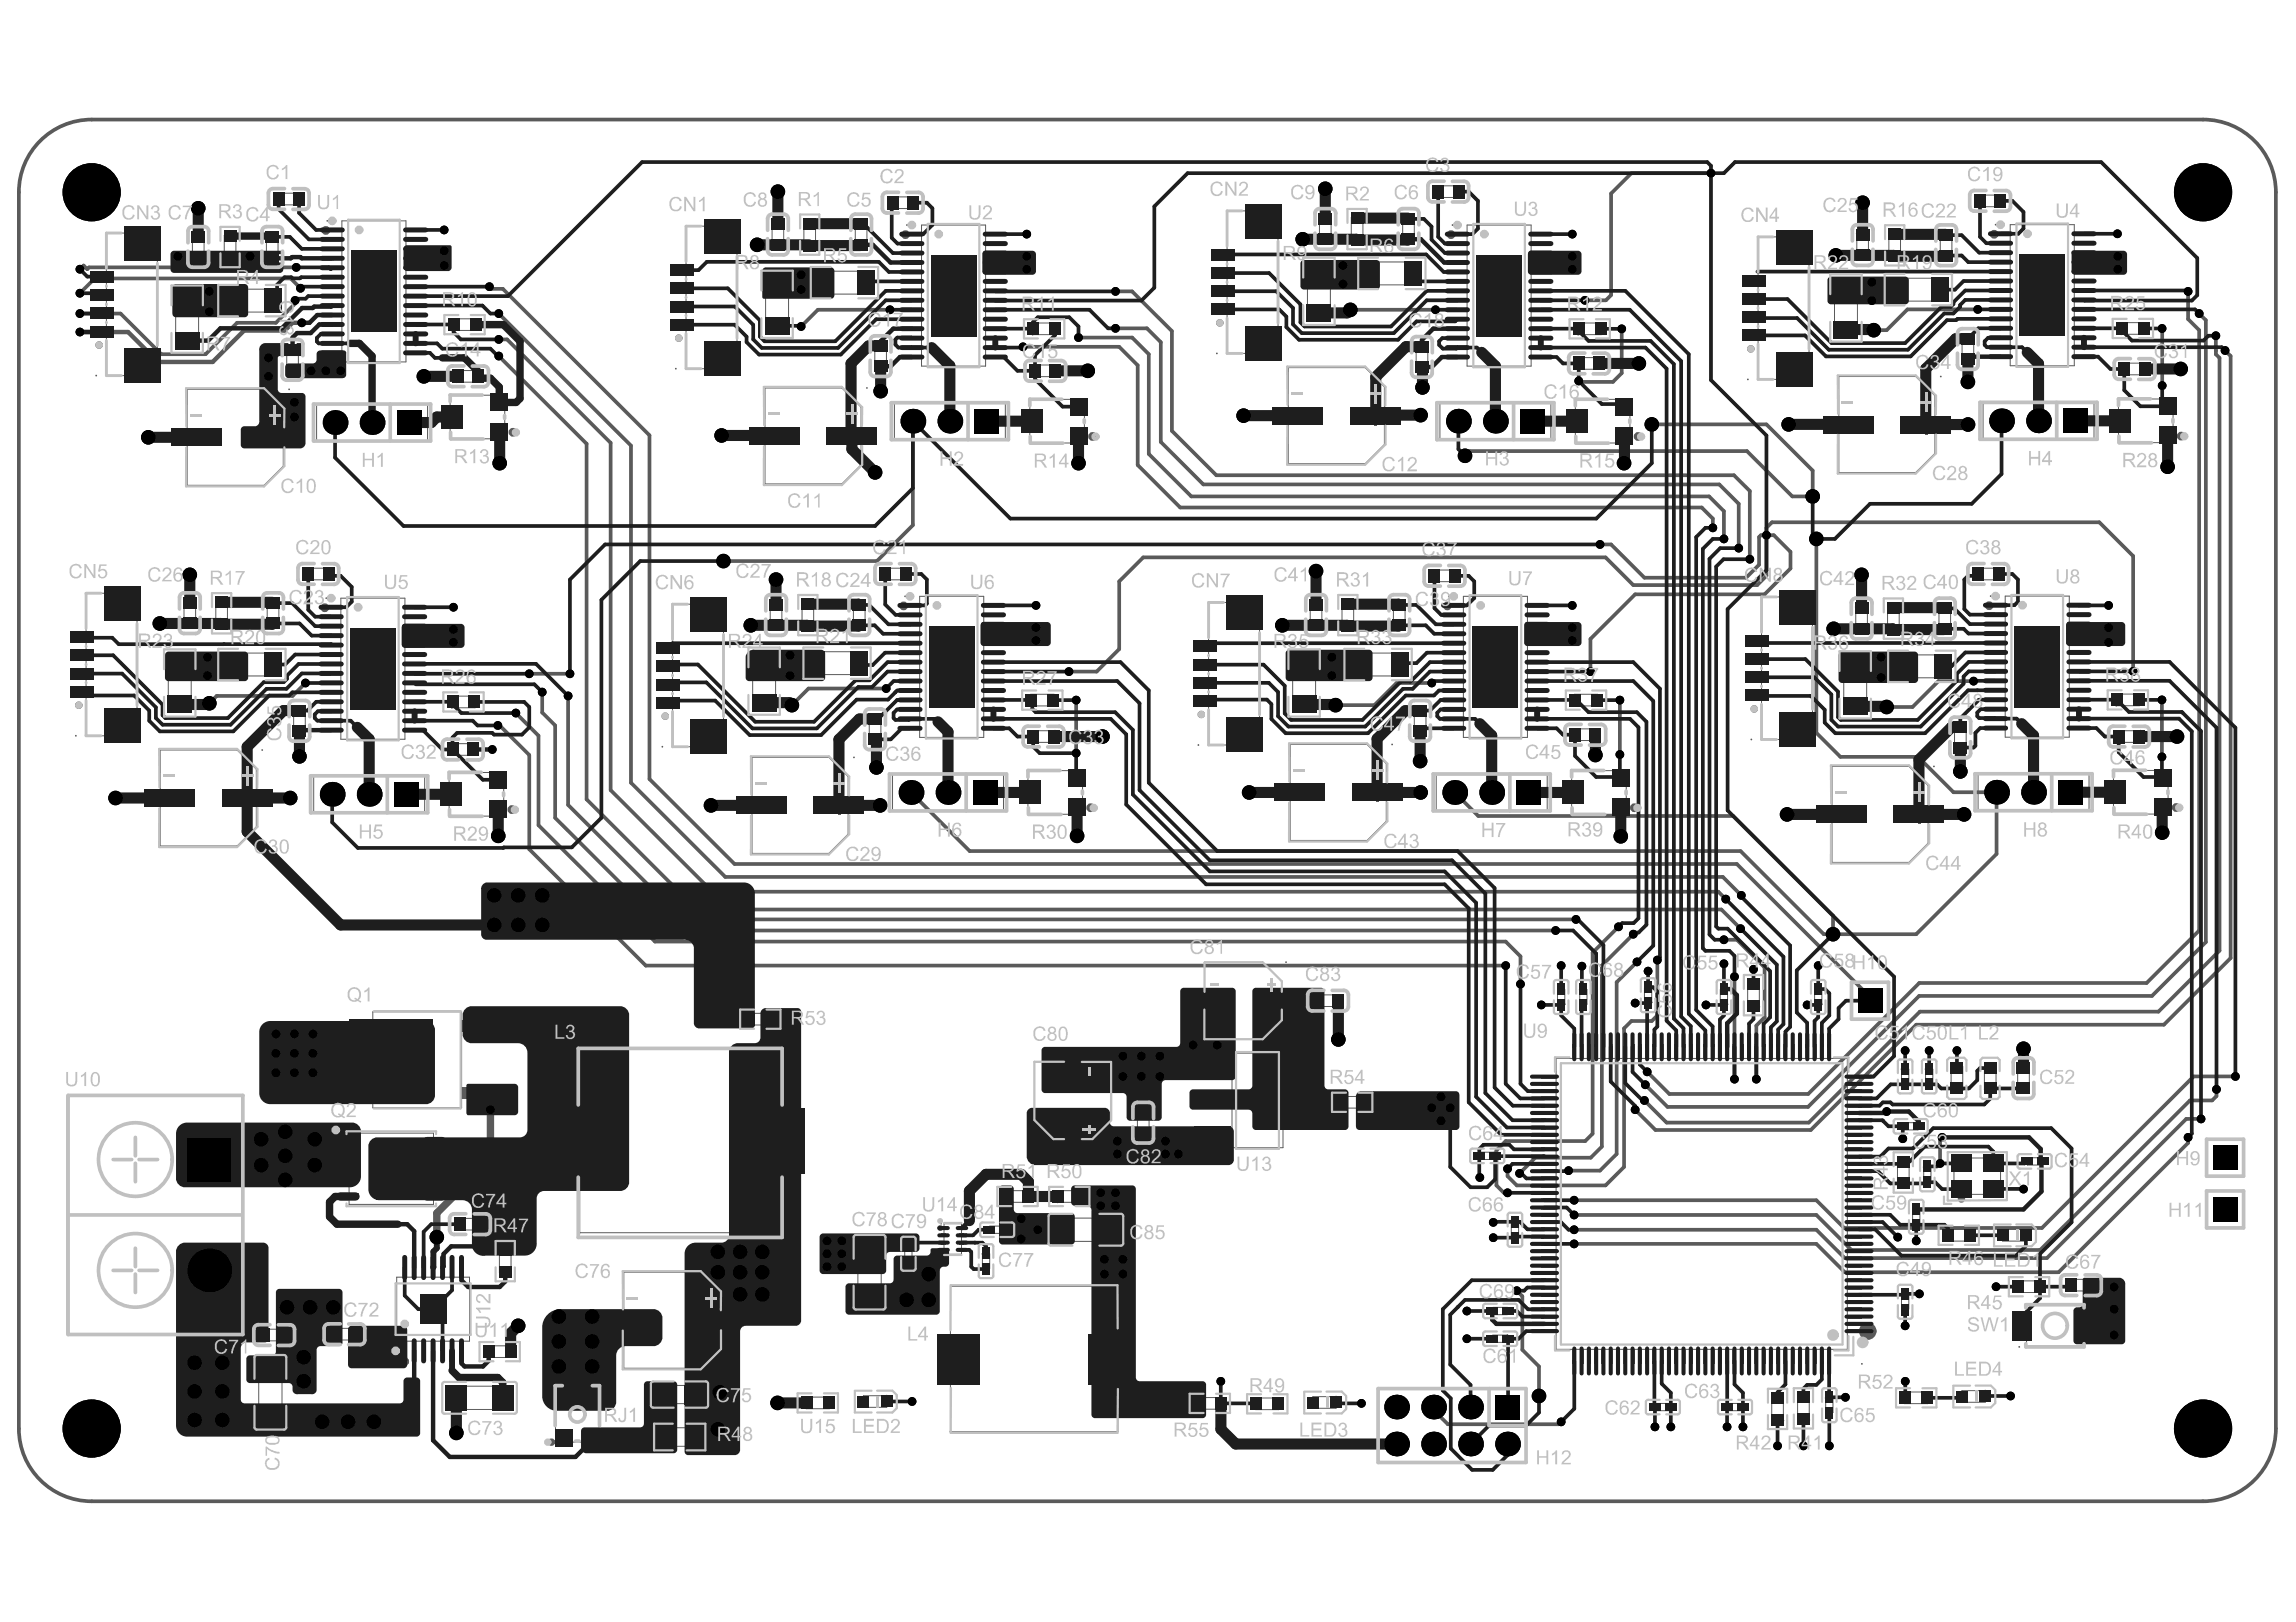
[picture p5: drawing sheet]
<svg xmlns="http://www.w3.org/2000/svg" width="297mm" height="210mm" viewBox="0 0 297 210" stroke-linecap="round" stroke-linejoin="round" font-family="sans-serif">
<g fill="#5a5a5a">
<path d="M9.8 86.9h1.5v.6h-1.5z"/>
<path d="M9.8 89.2h1.5v.6h-1.5z"/>
<path d="M9.8 84.5h1.5v.6h-1.5z"/>
<path d="M12.4 42.6h1.6v.6h-1.6z"/>
<path d="M12.4 37.9h1.6v.6h-1.6z"/>
<path d="M12.4 35.6h1.6v.5h-1.6z"/>
<path d="M23.8 80.3h1.5v.6h-1.5z"/>
<path d="M23.8 77.9h1.5v.5h-1.5z"/>
<path d="M24.9 32.9h1.5v.6h-1.5z"/>
<path d="M24.9 30.5h1.5v.5h-1.5z"/>
<path d="M27.9 80.3h1.5v.6h-1.5z"/>
<path d="M27.9 77.9h1.5v.5h-1.5z"/>
<path d="M29 32.9h1.5v.6h-1.5z"/>
<path d="M29 30.5h1.5v.5h-1.5z"/>
<path d="M33.9 172h.6v1.5h-.6z"/>
<path d="M36.4 172h.6v1.5h-.6z"/>
<path d="M37.1 45h1.5v.6h-1.5z"/>
<path d="M43 171.9h.6v1.5h-.6z"/>
<path d="M45.5 171.9h.6v1.5h-.6z"/>
<path d="M43.3 94.3h.8v.4h-.8z"/>
<path d="M43.3 90.6h.8v.4h-.8z"/>
<path d="M43.3 91.8h.8v.5h-.8z"/>
<path d="M43.3 93h.8v.5h-.8z"/>
<path d="M43.3 86.9h.8v.5h-.8z"/>
<path d="M43.3 88.1h.8v.5h-.8z"/>
<path d="M43.3 89.4h.8v.4h-.8z"/>
<path d="M43.3 83.2h.8v.5h-.8z"/>
<path d="M43.3 84.5h.8v.4h-.8z"/>
<path d="M43.3 85.7h.8v.5h-.8z"/>
<path d="M43.3 79.6h.8v.4h-.8z"/>
<path d="M43.3 80.8h.8v.5h-.8z"/>
<path d="M42.7 54.1h1.3v1.2h-1.3z"/>
<path d="M43.5 44.2h.8v.5h-.8z"/>
<path d="M43.5 45.4h.8v.5h-.8z"/>
<path d="M43.5 40.5h.8v.5h-.8z"/>
<path d="M43.5 41.8h.8v.4h-.8z"/>
<path d="M43.5 43h.8v.4h-.8z"/>
<path d="M43.5 36.9h.8v.4h-.8z"/>
<path d="M43.5 38.1h.8v.5h-.8z"/>
<path d="M43.5 39.3h.8v.5h-.8z"/>
<path d="M43.5 33.2h.8v.5h-.8z"/>
<path d="M43.5 34.4h.8v.5h-.8z"/>
<path d="M43.5 35.6h.8v.5h-.8z"/>
<path d="M43.5 29.5h.8v.5h-.8z"/>
<path d="M43.5 30.7h.8v.5h-.8z"/>
<path d="M43.5 32h.8v.4h-.8z"/>
<path d="M47.2 102.2h1.2v1.2h-1.2z"/>
<path d="M47.5 54.1h1.2v1.2h-1.2z"/>
<path d="M52.1 174.3h.5v1.1h-.5z"/>
<path d="M53.4 174.3h.4v1.1h-.4z"/>
<path d="M52.1 163.4h.5v1.1h-.5z"/>
<path d="M52.1 164.5h.5v.8h-.5z"/>
<path d="M53.4 163.4h.4v1.1h-.4z"/>
<path d="M53.4 164.5h.4v.8h-.4z"/>
<path d="M51.9 102.2h1.2v1.2h-1.2z"/>
<path d="M52.4 94.3h.8v.4h-.8z"/>
<path d="M52.4 90.6h.8v.4h-.8z"/>
<path d="M52.4 91.8h.8v.5h-.8z"/>
<path d="M52.4 93h.8v.5h-.8z"/>
<path d="M52.4 86.9h.8v.5h-.8z"/>
<path d="M52.4 88.1h.8v.5h-.8z"/>
<path d="M52.4 89.4h.8v.4h-.8z"/>
<path d="M52.4 83.2h.8v.5h-.8z"/>
<path d="M52.4 84.5h.8v.4h-.8z"/>
<path d="M52.4 85.7h.8v.5h-.8z"/>
<path d="M52.4 79.6h.8v.4h-.8z"/>
<path d="M52.4 80.8h.8v.5h-.8z"/>
<path d="M52.3 54.1h1.2v1.2h-1.2z"/>
<path d="M52.5 44.2h.8v.5h-.8z"/>
<path d="M52.5 45.4h.8v.5h-.8z"/>
<path d="M52.5 40.5h.8v.5h-.8z"/>
<path d="M52.5 41.8h.8v.4h-.8z"/>
<path d="M52.5 43h.8v.4h-.8z"/>
<path d="M52.5 36.9h.8v.4h-.8z"/>
<path d="M52.5 38.1h.8v.5h-.8z"/>
<path d="M52.5 39.3h.8v.5h-.8z"/>
<path d="M52.5 33.2h.8v.5h-.8z"/>
<path d="M52.5 34.4h.8v.5h-.8z"/>
<path d="M52.5 35.6h.8v.5h-.8z"/>
<path d="M52.5 29.5h.8v.5h-.8z"/>
<path d="M52.5 30.7h.8v.5h-.8z"/>
<path d="M52.5 32h.8v.4h-.8z"/>
<path d="M54.6 174.3h.4v1.1h-.4z"/>
<path d="M55.8 174.3h.5v1.1h-.5z"/>
<path d="M57 174.3h.5v1.1h-.5z"/>
<path d="M54.6 163.4h.4v1.1h-.4z"/>
<path d="M54.6 164.5h.4v.8h-.4z"/>
<path d="M55.8 163.4h.5v1.1h-.5z"/>
<path d="M55.8 164.5h.5v.8h-.5z"/>
<path d="M57 163.4h.5v1.1h-.5z"/>
<path d="M57 164.5h.5v.8h-.5z"/>
<path d="M54.8 152.1h1.5v.7h-1.5z"/>
<path d="M54.8 149.7h1.5v.7h-1.5z"/>
<path d="M58.3 174.3h.4v1.1h-.4z"/>
<path d="M59.5 174.3h.4v1.1h-.4z"/>
<path d="M58.3 163.4h.4v1.1h-.4z"/>
<path d="M58.3 164.5h.4v.8h-.4z"/>
<path d="M59.5 163.4h.4v1.1h-.4z"/>
<path d="M59.5 164.5h.4v.8h-.4z"/>
<path d="M60.9 90.1h.6v1.5h-.6z"/>
<path d="M58.5 90.1h.5v1.5h-.5z"/>
<path d="M58.1 52.6h1.5v2.8h-1.5z"/>
<path d="M61 41.3h.6v1.5h-.6z"/>
<path d="M58.6 41.3h.6v1.5h-.6z"/>
<path d="M62.5 140.7h2.3v1.5h-2.3z"/>
<path d="M63.7 103.5h1.5v1.8h-1.5z"/>
<path d="M73.3 179.5h2.8v1.7h-2.8z"/>
<path d="M86 179.3h1v2.3h-1z"/>
<path d="M85.7 90.7h1.5v.5h-1.5z"/>
<path d="M85.7 88.3h1.5v.6h-1.5z"/>
<path d="M85.7 83.6h1.5v.6h-1.5z"/>
<path d="M88.8 179.3h1v2.3h-1z"/>
<path d="M104 31.3h1.5v.6h-1.5z"/>
<path d="M112.5 95.3h1.5v.6h-1.5z"/>
<path d="M112.5 92.9h1.5v.5h-1.5z"/>
<path d="M113.2 44.6h1.5v.5h-1.5z"/>
<path d="M113.2 47h1.5v.6h-1.5z"/>
<path d="M117 161.3h1v.5h-1z"/>
<path d="M117.3 102h1.2v1.2h-1.2z"/>
<path d="M117.1 94h1.1v.5h-1.1z"/>
<path d="M118.2 94h.8v.5h-.8z"/>
<path d="M117.1 90.3h1.1v.5h-1.1z"/>
<path d="M118.2 90.3h.8v.5h-.8z"/>
<path d="M117.1 91.6h1.1v.4h-1.1z"/>
<path d="M118.2 91.6h.8v.4h-.8z"/>
<path d="M117.1 92.8h1.1v.5h-1.1z"/>
<path d="M118.2 92.8h.8v.5h-.8z"/>
<path d="M117.1 86.7h1.1v.4h-1.1z"/>
<path d="M118.2 86.7h.8v.4h-.8z"/>
<path d="M117.1 87.9h1.1v.5h-1.1z"/>
<path d="M118.2 87.9h.8v.5h-.8z"/>
<path d="M117.1 89.1h1.1v.5h-1.1z"/>
<path d="M118.2 89.1h.8v.5h-.8z"/>
<path d="M117.1 83h1.1v.5h-1.1z"/>
<path d="M118.2 83h.8v.5h-.8z"/>
<path d="M117.1 84.2h1.1v.5h-1.1z"/>
<path d="M118.2 84.2h.8v.5h-.8z"/>
<path d="M117.1 85.5h1.1v.4h-1.1z"/>
<path d="M118.2 85.5h.8v.4h-.8z"/>
<path d="M117.1 79.3h1.1v.5h-1.1z"/>
<path d="M118.2 79.3h.8v.5h-.8z"/>
<path d="M117.1 80.6h1.1v.4h-1.1z"/>
<path d="M118.2 80.6h.8v.4h-.8z"/>
<path d="M117.1 81.8h1.1v.4h-1.1z"/>
<path d="M118.2 81.8h.8v.4h-.8z"/>
<path d="M117.1 78.1h1.1v.5h-1.1z"/>
<path d="M118.2 78.1h.8v.5h-.8z"/>
<path d="M117.5 53.9h1.2v1.2h-1.2z"/>
<path d="M117.3 44.7h1.2v.5h-1.2z"/>
<path d="M117.3 46h1.2v.4h-1.2z"/>
<path d="M117.3 41.1h1.2v.4h-1.2z"/>
<path d="M117.3 42.3h1.2v.5h-1.2z"/>
<path d="M117.3 43.5h1.2v.5h-1.2z"/>
<path d="M117.3 37.4h1.2v.5h-1.2z"/>
<path d="M117.3 38.6h1.2v.5h-1.2z"/>
<path d="M117.3 39.9h1.2v.4h-1.2z"/>
<path d="M117.3 33.7h1.2v.5h-1.2z"/>
<path d="M117.3 35h1.2v.4h-1.2z"/>
<path d="M117.3 30.1h1.2v.4h-1.2z"/>
<path d="M117.3 31.3h1.2v.5h-1.2z"/>
<path d="M117.7 25.5h.6v1.5h-.6z"/>
<path d="M121.8 161.5h.6v.5h-.6z"/>
<path d="M121.8 160.6h.6v.4h-.6z"/>
<path d="M121.8 159.6h.6v.5h-.6z"/>
<path d="M124.1 159.6h.7v.5h-.7z"/>
<path d="M124.1 160.6h.7v.4h-.7z"/>
<path d="M124.1 161.5h.7v.5h-.7z"/>
<path d="M127.1 163.7h.9v.4h-.9z"/>
<path d="M128 94h1.2v.5h-1.2z"/>
<path d="M127.3 94h.7v.5h-.7z"/>
<path d="M128 90.3h1.2v.5h-1.2z"/>
<path d="M127.3 90.3h.7v.5h-.7z"/>
<path d="M128 91.6h1.2v.4h-1.2z"/>
<path d="M127.3 91.6h.7v.4h-.7z"/>
<path d="M128 92.8h1.2v.5h-1.2z"/>
<path d="M127.3 92.8h.7v.5h-.7z"/>
<path d="M128 86.7h1.2v.4h-1.2z"/>
<path d="M127.3 86.7h.7v.4h-.7z"/>
<path d="M128 87.9h1.2v.5h-1.2z"/>
<path d="M127.3 87.9h.7v.5h-.7z"/>
<path d="M128 89.1h1.2v.5h-1.2z"/>
<path d="M127.3 89.1h.7v.5h-.7z"/>
<path d="M128 83h1.2v.5h-1.2z"/>
<path d="M127.3 83h.7v.5h-.7z"/>
<path d="M128 84.2h1.2v.5h-1.2z"/>
<path d="M127.3 84.2h.7v.5h-.7z"/>
<path d="M128 85.5h1.2v.4h-1.2z"/>
<path d="M127.3 85.5h.7v.4h-.7z"/>
<path d="M128 79.3h1.2v.5h-1.2z"/>
<path d="M127.3 79.3h.7v.5h-.7z"/>
<path d="M128 80.6h1.2v.4h-1.2z"/>
<path d="M127.3 80.6h.7v.4h-.7z"/>
<path d="M128 81.8h1.2v.4h-1.2z"/>
<path d="M127.3 81.8h.7v.4h-.7z"/>
<path d="M128 78.1h1.2v.5h-1.2z"/>
<path d="M127.3 78.1h.7v.5h-.7z"/>
<path d="M127.1 53.9h1.2v1.2h-1.2z"/>
<path d="M128.3 44.7h1.1v.5h-1.1z"/>
<path d="M127.5 44.7h.8v.5h-.8z"/>
<path d="M128.3 46h1.1v.4h-1.1z"/>
<path d="M127.5 46h.8v.4h-.8z"/>
<path d="M128.3 41.1h1.1v.4h-1.1z"/>
<path d="M127.5 41.1h.8v.4h-.8z"/>
<path d="M128.3 42.3h1.1v.5h-1.1z"/>
<path d="M127.5 42.3h.8v.5h-.8z"/>
<path d="M128.3 43.5h1.1v.5h-1.1z"/>
<path d="M127.5 43.5h.8v.5h-.8z"/>
<path d="M128.3 37.4h1.1v.5h-1.1z"/>
<path d="M127.5 37.4h.8v.5h-.8z"/>
<path d="M128.3 38.6h1.1v.5h-1.1z"/>
<path d="M127.5 38.6h.8v.5h-.8z"/>
<path d="M128.3 39.9h1.1v.4h-1.1z"/>
<path d="M127.5 39.9h.8v.4h-.8z"/>
<path d="M128.3 33.7h1.1v.5h-1.1z"/>
<path d="M127.5 33.7h.8v.5h-.8z"/>
<path d="M128.3 35h1.1v.4h-1.1z"/>
<path d="M127.5 35h.8v.4h-.8z"/>
<path d="M128.3 30.1h1.1v.4h-1.1z"/>
<path d="M127.5 30.1h.8v.4h-.8z"/>
<path d="M128.3 31.3h1.1v.5h-1.1z"/>
<path d="M127.5 31.3h.8v.5h-.8z"/>
<path d="M133.5 94.6h.5v1.5h-.5z"/>
<path d="M133.6 41.8h.5v1.5h-.5z"/>
<path d="M135.9 94.6h.6v1.5h-.6z"/>
<path d="M136 41.8h.6v1.5h-.6z"/>
<path d="M138.5 103.3h1.6v1.8h-1.6z"/>
<path d="M138.8 52h1.5v1.8h-1.5z"/>
<path d="M147.1 143.8h1.6v.5h-1.6z"/>
<path d="M147.1 146.2h1.6v.6h-1.6z"/>
<path d="M155 90.4h1.5v.6h-1.5z"/>
<path d="M155 88.1h1.5v.5h-1.5z"/>
<path d="M155 83.4h1.5v.5h-1.5z"/>
<path d="M157.5 141.7h1.9v1.4h-1.9z"/>
<path d="M157.5 137.4h1.9v1.4h-1.9z"/>
<path d="M170.3 128.7h.6v1.6h-.6z"/>
<path d="M169.5 80.5h1.5v.6h-1.5z"/>
<path d="M169.1 34.8h3v.8h-3z"/>
<path d="M170.7 30.6h1.5v.6h-1.5z"/>
<path d="M170.7 28.1h1.5v.6h-1.5z"/>
<path d="M173.4 141.9h.6v1.5h-.6z"/>
<path d="M175.9 141.9h.5v1.5h-.5z"/>
<path d="M173.6 80.5h1.5v.6h-1.5z"/>
<path d="M174.8 30.6h1.5v.6h-1.5z"/>
<path d="M174.8 28.1h1.5v.6h-1.5z"/>
<path d="M181.5 30.6h1.5v.6h-1.5z"/>
<path d="M181.5 28.1h1.5v.6h-1.5z"/>
<path d="M184.9 186.3h1.2v1.2h-1.2z"/>
<path d="M189.6 186.3h1.3v1.2h-1.3z"/>
<path d="M188.5 94h.8v.5h-.8z"/>
<path d="M188.5 90.3h.8v.5h-.8z"/>
<path d="M188.5 91.6h.8v.4h-.8z"/>
<path d="M188.5 92.8h.8v.5h-.8z"/>
<path d="M188.5 86.7h.8v.4h-.8z"/>
<path d="M188.5 87.9h.8v.5h-.8z"/>
<path d="M188.5 89.1h.8v.5h-.8z"/>
<path d="M188.5 83h.8v.5h-.8z"/>
<path d="M188.5 84.2h.8v.5h-.8z"/>
<path d="M188.5 85.5h.8v.4h-.8z"/>
<path d="M188.5 79.3h.8v.5h-.8z"/>
<path d="M188.5 80.6h.8v.4h-.8z"/>
<path d="M188.5 81.8h.8v.4h-.8z"/>
<path d="M188.5 78.1h.8v.5h-.8z"/>
<path d="M189 44.7h.8v.5h-.8z"/>
<path d="M189 46h.8v.4h-.8z"/>
<path d="M189 41.1h.8v.4h-.8z"/>
<path d="M189 42.3h.8v.5h-.8z"/>
<path d="M189 43.5h.8v.5h-.8z"/>
<path d="M189 37.4h.8v.5h-.8z"/>
<path d="M189 38.6h.8v.5h-.8z"/>
<path d="M189 39.9h.8v.4h-.8z"/>
<path d="M189 33.7h.8v.5h-.8z"/>
<path d="M189 35h.8v.4h-.8z"/>
<path d="M189 30.1h.8v.4h-.8z"/>
<path d="M189 31.3h.8v.5h-.8z"/>
<path d="M194.4 186.3h1.2v1.2h-1.2z"/>
<path d="M194.5 172.8h.5v.9h-.5z"/>
<path d="M193.1 172.8h.5v.9h-.5z"/>
<path d="M193.1 169.2h.5v.9h-.5z"/>
<path d="M194.5 169.2h.5v.9h-.5z"/>
<path d="M192.9 149.1h.4v.9h-.4z"/>
<path d="M192.4 102h1.2v1.2h-1.2z"/>
<path d="M192.9 53.9h1.2v1.2h-1.2z"/>
<path d="M197.2 102h1.2v1.2h-1.2z"/>
<path d="M198.4 94h1.1v.5h-1.1z"/>
<path d="M197.6 94h.8v.5h-.8z"/>
<path d="M198.4 90.3h1.1v.5h-1.1z"/>
<path d="M197.6 90.3h.8v.5h-.8z"/>
<path d="M198.4 91.6h1.1v.4h-1.1z"/>
<path d="M197.6 91.6h.8v.4h-.8z"/>
<path d="M198.4 92.8h1.1v.5h-1.1z"/>
<path d="M197.6 92.8h.8v.5h-.8z"/>
<path d="M198.4 86.7h1.1v.4h-1.1z"/>
<path d="M197.6 86.7h.8v.4h-.8z"/>
<path d="M198.4 87.9h1.1v.5h-1.1z"/>
<path d="M197.6 87.9h.8v.5h-.8z"/>
<path d="M198.4 89.1h1.1v.5h-1.1z"/>
<path d="M197.6 89.1h.8v.5h-.8z"/>
<path d="M198.4 83h1.1v.5h-1.1z"/>
<path d="M197.6 83h.8v.5h-.8z"/>
<path d="M198.4 84.2h1.1v.5h-1.1z"/>
<path d="M197.6 84.2h.8v.5h-.8z"/>
<path d="M198.4 85.5h1.1v.4h-1.1z"/>
<path d="M197.6 85.5h.8v.4h-.8z"/>
<path d="M198.4 79.3h1.1v.5h-1.1z"/>
<path d="M197.6 79.3h.8v.5h-.8z"/>
<path d="M198.4 80.6h1.1v.4h-1.1z"/>
<path d="M197.6 80.6h.8v.4h-.8z"/>
<path d="M198.4 81.8h1.1v.4h-1.1z"/>
<path d="M197.6 81.8h.8v.4h-.8z"/>
<path d="M198.4 78.1h1.1v.5h-1.1z"/>
<path d="M197.6 78.1h.8v.5h-.8z"/>
<path d="M197.6 53.9h1.3v1.2h-1.3z"/>
<path d="M198.1 44.7h.8v.5h-.8z"/>
<path d="M198.1 46h.8v.4h-.8z"/>
<path d="M198.1 41.1h.8v.4h-.8z"/>
<path d="M198.1 42.3h.8v.5h-.8z"/>
<path d="M198.1 43.5h.8v.5h-.8z"/>
<path d="M198.1 37.4h.8v.5h-.8z"/>
<path d="M198.1 38.6h.8v.5h-.8z"/>
<path d="M198.1 39.9h.8v.4h-.8z"/>
<path d="M198.1 33.7h.8v.5h-.8z"/>
<path d="M198.1 35h.8v.4h-.8z"/>
<path d="M198.1 30.1h.8v.4h-.8z"/>
<path d="M198.1 31.3h.8v.5h-.8z"/>
<path d="M200.5 172.1h.8v.4h-.8z"/>
<path d="M200.5 171.1h.8v.4h-.8z"/>
<path d="M200.5 169.2h.8v.4h-.8z"/>
<path d="M200.5 168.3h.8v.4h-.8z"/>
<path d="M200.5 167.4h.8v.4h-.8z"/>
<path d="M200.5 165.5h.8v.4h-.8z"/>
<path d="M200.5 164.5h.8v.4h-.8z"/>
<path d="M200.5 163.6h.8v.4h-.8z"/>
<path d="M200.5 161.7h.8v.4h-.8z"/>
<path d="M200.5 160.8h.8v.4h-.8z"/>
<path d="M200.5 159.8h.8v.4h-.8z"/>
<path d="M200.5 157.9h.8v.5h-.8z"/>
<path d="M200.5 157h.8v.4h-.8z"/>
<path d="M200.5 156.1h.8v.4h-.8z"/>
<path d="M200.5 155.1h.8v.4h-.8z"/>
<path d="M200.5 154.2h.8v.4h-.8z"/>
<path d="M200.5 153.2h.8v.4h-.8z"/>
<path d="M200.5 152.3h.8v.4h-.8z"/>
<path d="M200.5 151.4h.8v.4h-.8z"/>
<path d="M200.5 150.4h.8v.4h-.8z"/>
<path d="M200.5 149.5h.8v.4h-.8z"/>
<path d="M200.5 148.5h.8v.4h-.8z"/>
<path d="M200.5 147.6h.8v.4h-.8z"/>
<path d="M200.5 146.6h.8v.5h-.8z"/>
<path d="M200.5 145.7h.8v.4h-.8z"/>
<path d="M200.5 144.8h.8v.4h-.8z"/>
<path d="M200.5 143.8h.8v.4h-.8z"/>
<path d="M200.5 142.9h.8v.4h-.8z"/>
<path d="M200.5 141.9h.8v.5h-.8z"/>
<path d="M200.5 141h.8v.4h-.8z"/>
<path d="M200.5 140.1h.8v.4h-.8z"/>
<path d="M200.5 139.1h.8v.4h-.8z"/>
<path d="M201.5 129.5h.9v.5h-.9z"/>
<path d="M206.3 174.6h.4v.8h-.4z"/>
<path d="M206.3 175.4h.4v1.1h-.4z"/>
<path d="M205.3 174.6h.5v.8h-.5z"/>
<path d="M205.3 175.4h.5v1.1h-.5z"/>
<path d="M204.4 174.6h.4v.8h-.4z"/>
<path d="M204.4 175.4h.4v1.1h-.4z"/>
<path d="M203.5 174.6h.4v.8h-.4z"/>
<path d="M203.5 175.4h.4v1.1h-.4z"/>
<path d="M203.5 136.2h.4v.8h-.4z"/>
<path d="M204.4 136.2h.4v.8h-.4z"/>
<path d="M205.3 136.2h.5v.8h-.5z"/>
<path d="M206.3 136.2h.4v.8h-.4z"/>
<path d="M204.4 129.5h.9v.5h-.9z"/>
<path d="M203.6 94.3h.5v1.5h-.5z"/>
<path d="M206 94.3h.6v1.5h-.6z"/>
<path d="M204.1 46.3h.5v1.5h-.5z"/>
<path d="M206.5 46.3h.6v1.5h-.6z"/>
<path d="M206.6 41.8h.6v1.5h-.6z"/>
<path d="M204.2 41.8h.5v1.5h-.5z"/>
<path d="M210.1 174.6h.4v.8h-.4z"/>
<path d="M210.1 175.4h.4v1.1h-.4z"/>
<path d="M209.1 174.6h.4v.8h-.4z"/>
<path d="M209.1 175.4h.4v1.1h-.4z"/>
<path d="M208.2 174.6h.4v.8h-.4z"/>
<path d="M208.2 175.4h.4v1.1h-.4z"/>
<path d="M208.2 136.2h.4v.8h-.4z"/>
<path d="M209.1 136.2h.4v.8h-.4z"/>
<path d="M210.1 136.2h.4v.8h-.4z"/>
<path d="M208.9 103.3h1.5v1.8h-1.5z"/>
<path d="M209.4 52h1.5v1.8h-1.5z"/>
<path d="M213.8 174.6h.4v.8h-.4z"/>
<path d="M213.8 175.4h.4v1.1h-.4z"/>
<path d="M212.9 174.6h.4v.8h-.4z"/>
<path d="M212.9 175.4h.4v1.1h-.4z"/>
<path d="M211.9 174.6h.5v.8h-.5z"/>
<path d="M211.9 175.4h.5v1.1h-.5z"/>
<path d="M211.9 136.2h.5v.8h-.5z"/>
<path d="M212.9 136.2h.4v.8h-.4z"/>
<path d="M213.8 136.2h.4v.8h-.4z"/>
<path d="M212.7 129.3h1v.4h-1z"/>
<path d="M217.6 174.6h.4v.8h-.4z"/>
<path d="M217.6 175.4h.4v1.1h-.4z"/>
<path d="M216.7 174.6h.4v.8h-.4z"/>
<path d="M216.7 175.4h.4v1.1h-.4z"/>
<path d="M215.7 174.6h.4v.8h-.4z"/>
<path d="M215.7 175.4h.4v1.1h-.4z"/>
<path d="M215.7 136.2h.4v.8h-.4z"/>
<path d="M216.7 136.2h.4v.8h-.4z"/>
<path d="M217.6 136.2h.4v.8h-.4z"/>
<path d="M221.4 174.6h.4v.8h-.4z"/>
<path d="M221.4 175.4h.4v1.1h-.4z"/>
<path d="M220.4 174.6h.4v.8h-.4z"/>
<path d="M220.4 175.4h.4v1.1h-.4z"/>
<path d="M219.5 174.6h.4v.8h-.4z"/>
<path d="M219.5 175.4h.4v1.1h-.4z"/>
<path d="M219.5 136.2h.4v.8h-.4z"/>
<path d="M220.4 136.2h.4v.8h-.4z"/>
<path d="M221.4 136.2h.4v.8h-.4z"/>
<path d="M225.1 174.6h.4v.8h-.4z"/>
<path d="M225.1 175.4h.4v1.1h-.4z"/>
<path d="M224.2 174.6h.4v.8h-.4z"/>
<path d="M224.2 175.4h.4v1.1h-.4z"/>
<path d="M223.2 174.6h.5v.8h-.5z"/>
<path d="M223.2 175.4h.5v1.1h-.5z"/>
<path d="M223.2 136.2h.5v.8h-.5z"/>
<path d="M224.2 136.2h.4v.8h-.4z"/>
<path d="M225.1 136.2h.4v.8h-.4z"/>
<path d="M222.6 129.5h.9v.5h-.9z"/>
<path d="M228.9 174.6h.4v.8h-.4z"/>
<path d="M228.9 175.4h.4v1.1h-.4z"/>
<path d="M228 174.6h.4v.8h-.4z"/>
<path d="M228 175.4h.4v1.1h-.4z"/>
<path d="M227 174.6h.4v.8h-.4z"/>
<path d="M227 175.4h.4v1.1h-.4z"/>
<path d="M227 136.2h.4v.8h-.4z"/>
<path d="M228 136.2h.4v.8h-.4z"/>
<path d="M228.9 136.2h.4v.8h-.4z"/>
<path d="M226.6 87.4h1.5v.5h-1.5z"/>
<path d="M226.6 82.7h1.5v.5h-1.5z"/>
<path d="M226.6 85h1.5v.6h-1.5z"/>
<path d="M233.6 174.6h.4v.8h-.4z"/>
<path d="M233.6 175.4h.4v1.1h-.4z"/>
<path d="M232.7 174.6h.4v.8h-.4z"/>
<path d="M232.7 175.4h.4v1.1h-.4z"/>
<path d="M231.7 174.6h.4v.8h-.4z"/>
<path d="M231.7 175.4h.4v1.1h-.4z"/>
<path d="M230.8 174.6h.4v.8h-.4z"/>
<path d="M230.8 175.4h.4v1.1h-.4z"/>
<path d="M230.8 136.2h.4v.8h-.4z"/>
<path d="M231.7 136.2h.4v.8h-.4z"/>
<path d="M232.7 136.2h.4v.8h-.4z"/>
<path d="M233.6 136.2h.4v.8h-.4z"/>
<path d="M236.2 182.3h.9v.5h-.9z"/>
<path d="M236.2 180.9h.9v.5h-.9z"/>
<path d="M236.4 174.6h.4v.8h-.4z"/>
<path d="M236.4 175.4h.4v1.1h-.4z"/>
<path d="M235.5 174.6h.4v.8h-.4z"/>
<path d="M235.5 175.4h.4v1.1h-.4z"/>
<path d="M234.5 174.6h.5v.8h-.5z"/>
<path d="M234.5 175.4h.5v1.1h-.5z"/>
<path d="M234.5 136.2h.5v.8h-.5z"/>
<path d="M235.5 136.2h.4v.8h-.4z"/>
<path d="M236.4 136.2h.4v.8h-.4z"/>
<path d="M234.8 129.5h.9v.5h-.9z"/>
<path d="M239 171.1h.8v.4h-.8z"/>
<path d="M239.7 171.1h1.2v.4h-1.2z"/>
<path d="M239 172.1h.8v.4h-.8z"/>
<path d="M239.7 172.1h1.2v.4h-1.2z"/>
<path d="M239 167.4h.8v.4h-.8z"/>
<path d="M239.7 167.4h1.2v.4h-1.2z"/>
<path d="M239 168.3h.8v.4h-.8z"/>
<path d="M239.7 168.3h1.2v.4h-1.2z"/>
<path d="M239 169.2h.8v.4h-.8z"/>
<path d="M239.7 169.2h1.2v.4h-1.2z"/>
<path d="M239 163.6h.8v.4h-.8z"/>
<path d="M239.7 163.6h1.2v.4h-1.2z"/>
<path d="M239 164.5h.8v.4h-.8z"/>
<path d="M239.7 164.5h1.2v.4h-1.2z"/>
<path d="M239 165.5h.8v.4h-.8z"/>
<path d="M239.7 165.5h1.2v.4h-1.2z"/>
<path d="M239 159.8h.8v.4h-.8z"/>
<path d="M239.7 159.8h1.2v.4h-1.2z"/>
<path d="M239 160.8h.8v.4h-.8z"/>
<path d="M239.7 160.8h1.2v.4h-1.2z"/>
<path d="M239 161.7h.8v.4h-.8z"/>
<path d="M239.7 161.7h1.2v.4h-1.2z"/>
<path d="M239 155.1h.8v.4h-.8z"/>
<path d="M239.7 155.1h1.2v.4h-1.2z"/>
<path d="M239 156.1h.8v.4h-.8z"/>
<path d="M239.7 156.1h1.2v.4h-1.2z"/>
<path d="M239 157h.8v.4h-.8z"/>
<path d="M239.7 157h1.2v.4h-1.2z"/>
<path d="M239 157.9h.8v.5h-.8z"/>
<path d="M239.7 157.9h1.2v.5h-1.2z"/>
<path d="M239 151.4h.8v.4h-.8z"/>
<path d="M239.7 151.4h1.2v.4h-1.2z"/>
<path d="M239 152.3h.8v.4h-.8z"/>
<path d="M239.7 152.3h1.2v.4h-1.2z"/>
<path d="M239 153.2h.8v.4h-.8z"/>
<path d="M239.7 153.2h1.2v.4h-1.2z"/>
<path d="M239 154.2h.8v.4h-.8z"/>
<path d="M239.7 154.2h1.2v.4h-1.2z"/>
<path d="M239 147.6h.8v.4h-.8z"/>
<path d="M239.7 147.6h1.2v.4h-1.2z"/>
<path d="M239 148.5h.8v.4h-.8z"/>
<path d="M239.7 148.5h1.2v.4h-1.2z"/>
<path d="M239 149.5h.8v.4h-.8z"/>
<path d="M239.7 149.5h1.2v.4h-1.2z"/>
<path d="M239 150.4h.8v.4h-.8z"/>
<path d="M239.7 150.4h1.2v.4h-1.2z"/>
<path d="M239 143.8h.8v.4h-.8z"/>
<path d="M239.7 143.8h1.2v.4h-1.2z"/>
<path d="M239 144.8h.8v.4h-.8z"/>
<path d="M239.7 144.8h1.2v.4h-1.2z"/>
<path d="M239 145.7h.8v.4h-.8z"/>
<path d="M239.7 145.7h1.2v.4h-1.2z"/>
<path d="M239 146.6h.8v.5h-.8z"/>
<path d="M239.7 146.6h1.2v.5h-1.2z"/>
<path d="M239 140.1h.8v.4h-.8z"/>
<path d="M239.7 140.1h1.2v.4h-1.2z"/>
<path d="M239 141h.8v.4h-.8z"/>
<path d="M239.7 141h1.2v.4h-1.2z"/>
<path d="M239 141.9h.8v.5h-.8z"/>
<path d="M239.7 141.9h1.2v.5h-1.2z"/>
<path d="M239 142.9h.8v.4h-.8z"/>
<path d="M239.7 142.9h1.2v.4h-1.2z"/>
<path d="M239 139.1h.8v.4h-.8z"/>
<path d="M239.7 139.1h1.2v.4h-1.2z"/>
<path d="M238.5 90.7h3v.8h-3z"/>
<path d="M240.1 81h1.5v.6h-1.5z"/>
<path d="M246.4 180.1h.6v1.5h-.6z"/>
<path d="M246 167.5h.9v.5h-.9z"/>
<path d="M246 168.9h.9v.5h-.9z"/>
<path d="M247.4 157.9h1v.5h-1z"/>
<path d="M247.4 156.5h1v.5h-1z"/>
<path d="M246.2 145.3h.5v.9h-.5z"/>
<path d="M247.7 145.3h.4v.9h-.4z"/>
<path d="M246 138.4h.9v.4h-.9z"/>
<path d="M251.9 159.1h.6v1.5h-.6z"/>
<path d="M250.8 81h1.6v.6h-1.6z"/>
<path d="M251 32.7h1.5v.6h-1.5z"/>
<path d="M251 30.2h1.5v.6h-1.5z"/>
<path d="M253.8 180h.6v1.5h-.6z"/>
<path d="M256.3 180h.5v1.5h-.5z"/>
<path d="M254.4 159.1h.5v1.5h-.5z"/>
<path d="M253.8 46.1h1.5v.6h-1.5z"/>
<path d="M256 25.2h.5v1.5h-.5z"/>
<path d="M259.1 159.1h.5v1.5h-.5z"/>
<path d="M257.7 101.9h1.2v1.2h-1.2z"/>
<path d="M257.5 94h1.2v.5h-1.2z"/>
<path d="M258.6 94h.8v.5h-.8z"/>
<path d="M257.5 90.3h1.2v.5h-1.2z"/>
<path d="M258.6 90.3h.8v.5h-.8z"/>
<path d="M257.5 91.5h1.2v.5h-1.2z"/>
<path d="M258.6 91.5h.8v.5h-.8z"/>
<path d="M257.5 92.8h1.2v.4h-1.2z"/>
<path d="M258.6 92.8h.8v.4h-.8z"/>
<path d="M257.5 86.7h1.2v.4h-1.2z"/>
<path d="M258.6 86.7h.8v.4h-.8z"/>
<path d="M257.5 87.9h1.2v.4h-1.2z"/>
<path d="M258.6 87.9h.8v.4h-.8z"/>
<path d="M257.5 89.1h1.2v.5h-1.2z"/>
<path d="M258.6 89.1h.8v.5h-.8z"/>
<path d="M257.5 83h1.2v.4h-1.2z"/>
<path d="M258.6 83h.8v.4h-.8z"/>
<path d="M257.5 84.2h1.2v.5h-1.2z"/>
<path d="M258.6 84.2h.8v.5h-.8z"/>
<path d="M257.5 85.4h1.2v.5h-1.2z"/>
<path d="M258.6 85.4h.8v.5h-.8z"/>
<path d="M257.5 79.3h1.2v.5h-1.2z"/>
<path d="M258.6 79.3h.8v.5h-.8z"/>
<path d="M257.5 80.5h1.2v.5h-1.2z"/>
<path d="M258.6 80.5h.8v.5h-.8z"/>
<path d="M257.5 81.8h1.2v.4h-1.2z"/>
<path d="M258.6 81.8h.8v.4h-.8z"/>
<path d="M257.5 78.1h1.2v.4h-1.2z"/>
<path d="M258.6 78.1h.8v.4h-.8z"/>
<path d="M258.3 53.9h1.2v1.2h-1.2z"/>
<path d="M258.2 44.7h1.1v.5h-1.1z"/>
<path d="M259.3 44.7h.8v.5h-.8z"/>
<path d="M258.2 45.9h1.1v.5h-1.1z"/>
<path d="M259.3 45.9h.8v.5h-.8z"/>
<path d="M258.2 41h1.1v.5h-1.1z"/>
<path d="M259.3 41h.8v.5h-.8z"/>
<path d="M258.2 42.3h1.1v.4h-1.1z"/>
<path d="M259.3 42.3h.8v.4h-.8z"/>
<path d="M258.2 43.5h1.1v.4h-1.1z"/>
<path d="M259.3 43.5h.8v.4h-.8z"/>
<path d="M258.2 37.4h1.1v.4h-1.1z"/>
<path d="M259.3 37.4h.8v.4h-.8z"/>
<path d="M258.2 38.6h1.1v.4h-1.1z"/>
<path d="M259.3 38.6h.8v.4h-.8z"/>
<path d="M258.2 39.8h1.1v.5h-1.1z"/>
<path d="M259.3 39.8h.8v.5h-.8z"/>
<path d="M258.2 33.7h1.1v.5h-1.1z"/>
<path d="M259.3 33.7h.8v.5h-.8z"/>
<path d="M258.2 34.9h1.1v.5h-1.1z"/>
<path d="M259.3 34.9h.8v.5h-.8z"/>
<path d="M258.2 30h1.1v.5h-1.1z"/>
<path d="M259.3 30h.8v.5h-.8z"/>
<path d="M258.2 31.2h1.1v.5h-1.1z"/>
<path d="M259.3 31.2h.8v.5h-.8z"/>
<path d="M258.4 25.2h.6v1.5h-.6z"/>
<path d="M261.5 159.1h.6v1.5h-.6z"/>
<path d="M263.7 149.8h.5v1h-.5z"/>
<path d="M262.3 149.8h.4v1h-.4z"/>
<path d="M261 140.5h1.5v.5h-1.5z"/>
<path d="M261 138h1.5v.6h-1.5z"/>
<path d="M262.5 101.9h1.2v1.2h-1.2z"/>
<path d="M263.1 53.9h1.2v1.2h-1.2z"/>
<path d="M267.3 101.9h1.2v1.2h-1.2z"/>
<path d="M267.7 94h.8v.5h-.8z"/>
<path d="M267.7 90.3h.8v.5h-.8z"/>
<path d="M267.7 91.5h.8v.5h-.8z"/>
<path d="M267.7 92.8h.8v.4h-.8z"/>
<path d="M267.7 86.7h.8v.4h-.8z"/>
<path d="M267.7 87.9h.8v.4h-.8z"/>
<path d="M267.7 89.1h.8v.5h-.8z"/>
<path d="M267.7 83h.8v.4h-.8z"/>
<path d="M267.7 84.2h.8v.5h-.8z"/>
<path d="M267.7 85.4h.8v.5h-.8z"/>
<path d="M267.7 79.3h.8v.5h-.8z"/>
<path d="M267.7 80.5h.8v.5h-.8z"/>
<path d="M267.7 81.8h.8v.4h-.8z"/>
<path d="M267.7 78.1h.8v.4h-.8z"/>
<path d="M269.1 44.7h1.1v.5h-1.1z"/>
<path d="M269.1 45.9h1.1v.5h-1.1z"/>
<path d="M269.1 41h1.1v.5h-1.1z"/>
<path d="M269.1 42.3h1.1v.4h-1.1z"/>
<path d="M269.1 43.5h1.1v.4h-1.1z"/>
<path d="M269.1 37.4h1.1v.4h-1.1z"/>
<path d="M269.1 38.6h1.1v.4h-1.1z"/>
<path d="M269.1 39.8h1.1v.5h-1.1z"/>
<path d="M269.1 33.7h1.1v.5h-1.1z"/>
<path d="M269.1 34.9h1.1v.5h-1.1z"/>
<path d="M269.1 30h1.1v.5h-1.1z"/>
<path d="M269.1 31.2h1.1v.5h-1.1z"/>
<path d="M273.9 94.6h.6v1.5h-.6z"/>
<path d="M274.4 41.8h.6v1.5h-.6z"/>
<path d="M276.4 94.6h.5v1.5h-.5z"/>
<path d="M276.9 41.8h.5v1.5h-.5z"/>
<path d="M9.8 82.2h1.5v.5h-1.5z"/>
<path d="M12.4 40.3h1.6v.5h-1.6z"/>
<path d="M29.7 84.5h.8v3h-.8z"/>
<path d="M29.7 37.4h.8v3h-.8z"/>
<path d="M37.1 47.5h1.5v.6h-1.5z"/>
<path d="M35.9 25h.5v1.5h-.5z"/>
<path d="M39.7 73.5h.6v1.5h-.6z"/>
<path d="M43.3 78.4h.8v.4h-.8z"/>
<path d="M43.3 82h.8v.5h-.8z"/>
<path d="M52.1 173.5h.5v.8h-.5z"/>
<path d="M53.4 173.5h.4v.8h-.4z"/>
<path d="M52.4 78.4h.8v.4h-.8z"/>
<path d="M52.4 82h.8v.5h-.8z"/>
<path d="M54.6 173.5h.4v.8h-.4z"/>
<path d="M55.8 173.5h.5v.8h-.5z"/>
<path d="M57 173.5h.5v.8h-.5z"/>
<path d="M54.3 167.5h3.5v3.9h-3.5z"/>
<path d="M54.8 154.5h1.5v.7h-1.5z"/>
<path d="M54.8 147.3h1.5v.8h-1.5z"/>
<path d="M58.3 173.5h.4v.8h-.4z"/>
<path d="M59.5 173.5h.4v.8h-.4z"/>
<path d="M59.3 157.7h.6v1.5h-.6z"/>
<path d="M58.4 96.2h.5v1.5h-.5z"/>
<path d="M60.8 96.2h.6v1.5h-.6z"/>
<path d="M59.1 48h.5v1.5h-.5z"/>
<path d="M63.1 174.2h.6v1.5h-.6z"/>
<path d="M62.5 132.1h2.3v1.5h-2.3z"/>
<path d="M63.7 100.3h1.5v1.7h-1.5z"/>
<path d="M63.8 54.7h1.5v1.8h-1.5z"/>
<path d="M63.8 51.4h1.5v1.8h-1.5z"/>
<path d="M86.1 184.8h.7v2.4h-.7z"/>
<path d="M85.7 86h1.5v.5h-1.5z"/>
<path d="M89.1 184.8h.7v2.4h-.7z"/>
<path d="M99.3 131.1h.6v1.5h-.6z"/>
<path d="M96.9 131.1h.5v1.5h-.5z"/>
<path d="M104.3 180.8h.6v1.5h-.6z"/>
<path d="M106.7 180.8h.6v1.5h-.6z"/>
<path d="M105.4 84.3h.8v3h-.8z"/>
<path d="M106.3 35.1h.9v3h-.9z"/>
<path d="M104 28.9h1.5v.5h-1.5z"/>
<path d="M110.4 84.3h.8v3h-.8z"/>
<path d="M111.7 180.6h.6v1.5h-.6z"/>
<path d="M114.2 180.6h.5v1.5h-.5z"/>
<path d="M114.3 73.5h.6v1.5h-.6z"/>
<path d="M117 162.7h1v.5h-1z"/>
<path d="M116.8 73.5h.6v1.5h-.6z"/>
<path d="M117.3 32.5h1.2v.5h-1.2z"/>
<path d="M117.3 36.2h1.2v.4h-1.2z"/>
<path d="M121.8 158.7h.6v.5h-.6z"/>
<path d="M124.1 158.7h.7v.5h-.7z"/>
<path d="M129.5 158.7h.4v.9h-.4z"/>
<path d="M128.1 158.7h.4v.9h-.4z"/>
<path d="M127.1 162.3h.9v.4h-.9z"/>
<path d="M128.3 32.5h1.1v.5h-1.1z"/>
<path d="M127.5 32.5h.8v.5h-.8z"/>
<path d="M128.3 36.2h1.1v.4h-1.1z"/>
<path d="M127.5 36.2h.8v.4h-.8z"/>
<path d="M132.6 154.1h.5v1.5h-.5z"/>
<path d="M133.3 89.8h.6v1.6h-.6z"/>
<path d="M133.7 47.2h.6v1.5h-.6z"/>
<path d="M136.8 154.1h.6v1.5h-.6z"/>
<path d="M135.8 89.8h.6v1.6h-.6z"/>
<path d="M136.2 47.2h.5v1.5h-.5z"/>
<path d="M139.3 154.1h.5v1.5h-.5z"/>
<path d="M138.5 100h1.6v1.8h-1.6z"/>
<path d="M138.8 55.3h1.5v1.7h-1.5z"/>
<path d="M142.6 157.6h.9v3h-.9z"/>
<path d="M155 180.9h.6v1.5h-.6z"/>
<path d="M155 85.7h1.5v.6h-1.5z"/>
<path d="M157.5 146h1.9v1.4h-1.9z"/>
<path d="M162.4 180.9h.6v1.5h-.6z"/>
<path d="M166 139.6h1.9v5.6h-1.9z"/>
<path d="M169.8 180.7h.6v1.6h-.6z"/>
<path d="M169.5 78.1h1.5v.6h-1.5z"/>
<path d="M169.1 39.8h3v.8h-3z"/>
<path d="M175.4 84.5h.8v3h-.8z"/>
<path d="M173.6 78.1h1.5v.6h-1.5z"/>
<path d="M177.1 33.9h.9v3h-.9z"/>
<path d="M182.1 33.9h.9v3h-.9z"/>
<path d="M184.9 181.5h1.2v1.2h-1.2z"/>
<path d="M185.4 73.8h.6v1.5h-.6z"/>
<path d="M185.9 24h.5v1.6h-.5z"/>
<path d="M189.6 181.5h1.3v1.2h-1.3z"/>
<path d="M189 32.5h.8v.5h-.8z"/>
<path d="M189 36.2h.8v.4h-.8z"/>
<path d="M188.3 24h.6v1.6h-.6z"/>
<path d="M194.4 181.5h1.2v1.2h-1.2z"/>
<path d="M198.1 32.5h.8v.5h-.8z"/>
<path d="M198.1 36.2h.8v.4h-.8z"/>
<path d="M200.5 170.2h.8v.4h-.8z"/>
<path d="M200.5 166.4h.8v.4h-.8z"/>
<path d="M200.5 162.6h.8v.5h-.8z"/>
<path d="M200.5 158.9h.8v.4h-.8z"/>
<path d="M201.5 128.1h.9v.5h-.9z"/>
<path d="M203.5 135.1h.4v1.1h-.4z"/>
<path d="M204.4 135.1h.4v1.1h-.4z"/>
<path d="M205.3 135.1h.5v1.1h-.5z"/>
<path d="M206.3 135.1h.4v1.1h-.4z"/>
<path d="M204.4 128.1h.9v.5h-.9z"/>
<path d="M206.1 89.8h.6v1.6h-.6z"/>
<path d="M203.7 89.8h.5v1.6h-.5z"/>
<path d="M203.7 53.1h1.4v2.8h-1.4z"/>
<path d="M208.2 135.1h.4v1.1h-.4z"/>
<path d="M209.1 135.1h.4v1.1h-.4z"/>
<path d="M210.1 135.1h.4v1.1h-.4z"/>
<path d="M208.9 100h1.5v1.8h-1.5z"/>
<path d="M209.4 55.3h1.5v1.7h-1.5z"/>
<path d="M214.2 181.6h.5v1h-.5z"/>
<path d="M211.9 135.1h.5v1.1h-.5z"/>
<path d="M212.9 135.1h.4v1.1h-.4z"/>
<path d="M213.8 135.1h.4v1.1h-.4z"/>
<path d="M212.7 127.8h1v.5h-1z"/>
<path d="M215.6 181.6h.5v1h-.5z"/>
<path d="M215.7 135.1h.4v1.1h-.4z"/>
<path d="M216.7 135.1h.4v1.1h-.4z"/>
<path d="M217.6 135.1h.4v1.1h-.4z"/>
<path d="M219.5 135.1h.4v1.1h-.4z"/>
<path d="M220.4 135.1h.4v1.1h-.4z"/>
<path d="M221.4 135.1h.4v1.1h-.4z"/>
<path d="M224.9 181.6h.5v1h-.5z"/>
<path d="M223.5 181.6h.5v1h-.5z"/>
<path d="M223.2 135.1h.5v1.1h-.5z"/>
<path d="M224.2 135.1h.4v1.1h-.4z"/>
<path d="M225.1 135.1h.4v1.1h-.4z"/>
<path d="M222.6 128.1h.9v.5h-.9z"/>
<path d="M227 135.1h.4v1.1h-.4z"/>
<path d="M228 135.1h.4v1.1h-.4z"/>
<path d="M228.9 135.1h.4v1.1h-.4z"/>
<path d="M226.6 89.7h1.5v.6h-1.5z"/>
<path d="M230.8 135.1h.4v1.1h-.4z"/>
<path d="M231.7 135.1h.4v1.1h-.4z"/>
<path d="M232.7 135.1h.4v1.1h-.4z"/>
<path d="M233.6 135.1h.4v1.1h-.4z"/>
<path d="M234.5 135.1h.5v1.1h-.5z"/>
<path d="M235.5 135.1h.4v1.1h-.4z"/>
<path d="M236.4 135.1h.4v1.1h-.4z"/>
<path d="M234.8 128.1h.9v.5h-.9z"/>
<path d="M239 166.4h.8v.4h-.8z"/>
<path d="M239.7 166.4h1.2v.4h-1.2z"/>
<path d="M239 170.2h.8v.4h-.8z"/>
<path d="M239.7 170.2h1.2v.4h-1.2z"/>
<path d="M239 158.9h.8v.4h-.8z"/>
<path d="M239.7 158.9h1.2v.4h-1.2z"/>
<path d="M239 162.6h.8v.5h-.8z"/>
<path d="M239.7 162.6h1.2v.5h-1.2z"/>
<path d="M240.1 78.5h1.5v.6h-1.5z"/>
<path d="M238.5 85.7h3v.9h-3z"/>
<path d="M246 139.8h.9v.4h-.9z"/>
<path d="M245.7 84.8h.9v2.9h-.9z"/>
<path d="M250.8 78.5h1.6v.6h-1.6z"/>
<path d="M250.7 84.8h.8v2.9h-.8z"/>
<path d="M250.3 36h.8v3h-.8z"/>
<path d="M255.7 73.5h.6v1.5h-.6z"/>
<path d="M253.8 43.6h1.5v.6h-1.5z"/>
<path d="M258.2 73.5h.5v1.5h-.5z"/>
<path d="M258.2 32.5h1.1v.4h-1.1z"/>
<path d="M259.3 32.5h.8v.4h-.8z"/>
<path d="M258.2 36.1h1.1v.5h-1.1z"/>
<path d="M259.3 36.1h.8v.5h-.8z"/>
<path d="M261 165.8h.6v1.5h-.6z"/>
<path d="M263.4 165.8h.6v1.5h-.6z"/>
<path d="M261.2 170.3h1.2v2.5h-1.2z"/>
<path d="M267.7 165.6h.6v1.5h-.6z"/>
<path d="M269.3 170.3h1.2v2.5h-1.2z"/>
<path d="M270.1 165.6h.6v1.5h-.6z"/>
<path d="M269.1 32.5h1.1v.4h-1.1z"/>
<path d="M269.1 36.1h1.1v.5h-1.1z"/>
<path d="M273.8 89.8h.5v1.5h-.5z"/>
<path d="M274.6 47h.6v1.5h-.6z"/>
<path d="M274 53h1.4v2.9h-1.4z"/>
<path d="M276.2 89.8h.6v1.5h-.6z"/>
<path d="M277.1 47h.5v1.5h-.5z"/>
<path d="M59 179.4h1v3h-1z"/>
<path d="M58 101.4h1.4v2.8h-1.4z"/>
<path d="M64.1 179.4h1v3h-1z"/>
<path d="M132.9 101.1h1.4v2.9h-1.4z"/>
<path d="M273.3 101.1h1.4v2.8h-1.4z"/>
<path d="M26.4 163.5h1.3v1.8h-1.3z"/>
<path d="M26.4 149.1h1.3v1.9h-1.3z"/>
<path d="M20 102.6h5v1.3h-5z"/>
<path d="M21.8 90.5h2.9v.8h-2.9z"/>
<path d="M23.5 55.9h5v1.4h-5z"/>
<path d="M22.7 38.4h3v.8h-3z"/>
<path d="M33.5 182.2h3v1h-3z"/>
<path d="M45 152.1h1.5v.7h-1.5z"/>
<path d="M45 149.7h1.5v.7h-1.5z"/>
<path d="M42.4 102.2h1.2v1.2h-1.2z"/>
<path d="M42.2 94.3h1.1v.4h-1.1z"/>
<path d="M38 94.2h1.5v.6h-1.5z"/>
<path d="M42.2 90.6h1.1v.4h-1.1z"/>
<path d="M42.2 91.8h1.1v.5h-1.1z"/>
<path d="M42.2 93h1.1v.5h-1.1z"/>
<path d="M38 91.8h1.5v.5h-1.5z"/>
<path d="M42.2 86.9h1.1v.5h-1.1z"/>
<path d="M42.2 88.1h1.1v.5h-1.1z"/>
<path d="M42.2 89.4h1.1v.4h-1.1z"/>
<path d="M42.2 83.2h1.1v.5h-1.1z"/>
<path d="M42.2 84.5h1.1v.4h-1.1z"/>
<path d="M42.2 85.7h1.1v.5h-1.1z"/>
<path d="M42.2 79.6h1.1v.4h-1.1z"/>
<path d="M42.2 80.8h1.1v.5h-1.1z"/>
<path d="M34.6 80.3h1.5v.6h-1.5z"/>
<path d="M34.6 77.9h1.5v.5h-1.5z"/>
<path d="M42.3 44.2h1.2v.5h-1.2z"/>
<path d="M42.3 45.4h1.2v.5h-1.2z"/>
<path d="M42.3 40.5h1.2v.5h-1.2z"/>
<path d="M42.3 41.8h1.2v.4h-1.2z"/>
<path d="M42.3 43h1.2v.4h-1.2z"/>
<path d="M42.3 36.9h1.2v.4h-1.2z"/>
<path d="M42.3 38.1h1.2v.5h-1.2z"/>
<path d="M42.3 39.3h1.2v.5h-1.2z"/>
<path d="M42.3 33.2h1.2v.5h-1.2z"/>
<path d="M42.3 34.4h1.2v.5h-1.2z"/>
<path d="M42.3 35.6h1.2v.5h-1.2z"/>
<path d="M34.5 32.9h1.5v.6h-1.5z"/>
<path d="M42.3 29.5h1.2v.5h-1.2z"/>
<path d="M42.3 30.7h1.2v.5h-1.2z"/>
<path d="M42.3 32h1.2v.4h-1.2z"/>
<path d="M34.5 30.5h1.5v.5h-1.5z"/>
<path d="M59.7 140.7h2.8v1.5h-2.8z"/>
<path d="M53.1 94.3h1.2v.4h-1.2z"/>
<path d="M53.1 90.6h1.2v.4h-1.2z"/>
<path d="M53.1 91.8h1.2v.5h-1.2z"/>
<path d="M53.1 93h1.2v.5h-1.2z"/>
<path d="M53.1 86.9h1.2v.5h-1.2z"/>
<path d="M53.1 88.1h1.2v.5h-1.2z"/>
<path d="M53.1 89.4h1.2v.4h-1.2z"/>
<path d="M53.1 83.2h1.2v.5h-1.2z"/>
<path d="M53.1 84.5h1.2v.4h-1.2z"/>
<path d="M53.1 85.7h1.2v.5h-1.2z"/>
<path d="M53.1 79.6h1.2v.4h-1.2z"/>
<path d="M53.1 80.8h1.2v.5h-1.2z"/>
<path d="M53.3 44.2h1.1v.5h-1.1z"/>
<path d="M53.3 45.4h1.1v.5h-1.1z"/>
<path d="M53.3 40.5h1.1v.5h-1.1z"/>
<path d="M53.3 41.8h1.1v.4h-1.1z"/>
<path d="M53.3 43h1.1v.4h-1.1z"/>
<path d="M53.3 36.9h1.1v.4h-1.1z"/>
<path d="M53.3 38.1h1.1v.5h-1.1z"/>
<path d="M53.3 39.3h1.1v.5h-1.1z"/>
<path d="M53.3 33.2h1.1v.5h-1.1z"/>
<path d="M53.3 34.4h1.1v.5h-1.1z"/>
<path d="M53.3 35.6h1.1v.5h-1.1z"/>
<path d="M53.3 29.5h1.1v.5h-1.1z"/>
<path d="M53.3 30.7h1.1v.5h-1.1z"/>
<path d="M53.3 32h1.1v.4h-1.1z"/>
<path d="M64.6 164.1h1.5v.6h-1.5z"/>
<path d="M64.6 161.7h1.5v.6h-1.5z"/>
<path d="M87.4 41.7h1.5v.6h-1.5z"/>
<path d="M87.4 37h1.5v.6h-1.5z"/>
<path d="M87.4 39.4h1.5v.5h-1.5z"/>
<path d="M87.4 34.7h1.5v.5h-1.5z"/>
<path d="M96.5 103.6h5v1.3h-5z"/>
<path d="M97.4 90.2h2.9v.9h-2.9z"/>
<path d="M97.4 85.2h2.9v.9h-2.9z"/>
<path d="M103.8 80.5h1.5v.6h-1.5z"/>
<path d="M99.6 80.5h1.6v.6h-1.6z"/>
<path d="M98.2 55.8h5v1.3h-5z"/>
<path d="M99 41.5h3v.8h-3z"/>
<path d="M99.9 31.3h1.5v.6h-1.5z"/>
<path d="M111 166.7h3v1h-3z"/>
<path d="M111 161.6h3v1h-3z"/>
<path d="M122 102h1.2v1.2h-1.2z"/>
<path d="M110.4 80.5h1.5v.6h-1.5z"/>
<path d="M122.3 53.9h1.2v1.2h-1.2z"/>
<path d="M118.4 44.7h.8v.5h-.8z"/>
<path d="M118.4 46h.8v.4h-.8z"/>
<path d="M118.4 41.1h.8v.4h-.8z"/>
<path d="M118.4 42.3h.8v.5h-.8z"/>
<path d="M118.4 43.5h.8v.5h-.8z"/>
<path d="M118.4 37.4h.8v.5h-.8z"/>
<path d="M118.4 38.6h.8v.5h-.8z"/>
<path d="M118.4 39.9h.8v.4h-.8z"/>
<path d="M118.4 33.7h.8v.5h-.8z"/>
<path d="M118.4 35h.8v.4h-.8z"/>
<path d="M118.4 30.1h.8v.4h-.8z"/>
<path d="M118.4 31.3h.8v.5h-.8z"/>
<path d="M110.6 31.3h1.6v.6h-1.6z"/>
<path d="M115.3 25.5h.6v1.5h-.6z"/>
<path d="M126.8 102h1.2v1.2h-1.2z"/>
<path d="M156.1 141.7h1.4v1.4h-1.4z"/>
<path d="M156.1 137.4h1.4v1.4h-1.4z"/>
<path d="M162.4 128.9h4v1.2h-4z"/>
<path d="M167.2 90.5h3v.8h-3z"/>
<path d="M157.4 37.4h1.5v.6h-1.5z"/>
<path d="M157.4 39.8h1.5v.5h-1.5z"/>
<path d="M157.4 32.7h1.5v.6h-1.5z"/>
<path d="M157.4 35.1h1.5v.5h-1.5z"/>
<path d="M180.1 186.3h1.2v1.2h-1.2z"/>
<path d="M172.8 128.7h.5v1.6h-.5z"/>
<path d="M175.1 101.9h5v1.3h-5z"/>
<path d="M183 94.2h1.5v.6h-1.5z"/>
<path d="M183 91.8h1.5v.5h-1.5z"/>
<path d="M180.3 80.5h1.5v.6h-1.5z"/>
<path d="M174.9 53.1h5v1.3h-5z"/>
<path d="M183.2 44.7h1.5v.5h-1.5z"/>
<path d="M183.2 47.1h1.5v.6h-1.5z"/>
<path d="M199.4 172.1h1.2v.4h-1.2z"/>
<path d="M199.4 171.1h1.2v.4h-1.2z"/>
<path d="M199.4 169.2h1.2v.4h-1.2z"/>
<path d="M199.4 168.3h1.2v.4h-1.2z"/>
<path d="M199.4 167.4h1.2v.4h-1.2z"/>
<path d="M199.4 165.5h1.2v.4h-1.2z"/>
<path d="M199.4 164.5h1.2v.4h-1.2z"/>
<path d="M199.4 163.6h1.2v.4h-1.2z"/>
<path d="M195.5 159.6h1v.5h-1z"/>
<path d="M199.4 161.7h1.2v.4h-1.2z"/>
<path d="M199.4 160.8h1.2v.4h-1.2z"/>
<path d="M199.4 159.8h1.2v.4h-1.2z"/>
<path d="M195.5 158.2h1v.5h-1z"/>
<path d="M199.4 157.9h1.2v.5h-1.2z"/>
<path d="M199.4 157h1.2v.4h-1.2z"/>
<path d="M199.4 156.1h1.2v.4h-1.2z"/>
<path d="M199.4 155.1h1.2v.4h-1.2z"/>
<path d="M199.4 154.2h1.2v.4h-1.2z"/>
<path d="M199.4 153.2h1.2v.4h-1.2z"/>
<path d="M199.4 152.3h1.2v.4h-1.2z"/>
<path d="M199.4 151.4h1.2v.4h-1.2z"/>
<path d="M199.4 150.4h1.2v.4h-1.2z"/>
<path d="M199.4 149.5h1.2v.4h-1.2z"/>
<path d="M199.4 148.5h1.2v.4h-1.2z"/>
<path d="M199.4 147.6h1.2v.4h-1.2z"/>
<path d="M191.5 149.1h.4v.9h-.4z"/>
<path d="M199.4 146.6h1.2v.5h-1.2z"/>
<path d="M199.4 145.7h1.2v.4h-1.2z"/>
<path d="M199.4 144.8h1.2v.4h-1.2z"/>
<path d="M199.4 143.8h1.2v.4h-1.2z"/>
<path d="M199.4 142.9h1.2v.4h-1.2z"/>
<path d="M199.4 141.9h1.2v.5h-1.2z"/>
<path d="M199.4 141h1.2v.4h-1.2z"/>
<path d="M199.4 140.1h1.2v.4h-1.2z"/>
<path d="M199.4 139.1h1.2v.4h-1.2z"/>
<path d="M187.6 102h1.2v1.2h-1.2z"/>
<path d="M187.4 94h1.2v.5h-1.2z"/>
<path d="M187.4 90.3h1.2v.5h-1.2z"/>
<path d="M187.4 91.6h1.2v.4h-1.2z"/>
<path d="M187.4 92.8h1.2v.5h-1.2z"/>
<path d="M187.4 86.7h1.2v.4h-1.2z"/>
<path d="M187.4 87.9h1.2v.5h-1.2z"/>
<path d="M187.4 89.1h1.2v.5h-1.2z"/>
<path d="M187.4 83h1.2v.5h-1.2z"/>
<path d="M187.4 84.2h1.2v.5h-1.2z"/>
<path d="M187.4 85.5h1.2v.4h-1.2z"/>
<path d="M187.4 79.3h1.2v.5h-1.2z"/>
<path d="M187.4 80.6h1.2v.4h-1.2z"/>
<path d="M187.4 81.8h1.2v.4h-1.2z"/>
<path d="M187.4 78.1h1.2v.5h-1.2z"/>
<path d="M188.1 53.9h1.2v1.2h-1.2z"/>
<path d="M187.9 44.7h1.1v.5h-1.1z"/>
<path d="M187.9 46h1.1v.4h-1.1z"/>
<path d="M198.8 44.7h1.2v.5h-1.2z"/>
<path d="M198.8 46h1.2v.4h-1.2z"/>
<path d="M187.9 41.1h1.1v.4h-1.1z"/>
<path d="M187.9 42.3h1.1v.5h-1.1z"/>
<path d="M187.9 43.5h1.1v.5h-1.1z"/>
<path d="M198.8 41.1h1.2v.4h-1.2z"/>
<path d="M198.8 42.3h1.2v.5h-1.2z"/>
<path d="M198.8 43.5h1.2v.5h-1.2z"/>
<path d="M187.9 37.4h1.1v.5h-1.1z"/>
<path d="M187.9 38.6h1.1v.5h-1.1z"/>
<path d="M187.9 39.9h1.1v.4h-1.1z"/>
<path d="M198.8 37.4h1.2v.5h-1.2z"/>
<path d="M198.8 38.6h1.2v.5h-1.2z"/>
<path d="M198.8 39.9h1.2v.4h-1.2z"/>
<path d="M187.9 33.7h1.1v.5h-1.1z"/>
<path d="M187.9 35h1.1v.4h-1.1z"/>
<path d="M198.8 33.7h1.2v.5h-1.2z"/>
<path d="M198.8 35h1.2v.4h-1.2z"/>
<path d="M187.9 30.1h1.1v.4h-1.1z"/>
<path d="M187.9 31.3h1.1v.5h-1.1z"/>
<path d="M198.8 30.1h1.2v.4h-1.2z"/>
<path d="M198.8 31.3h1.2v.5h-1.2z"/>
<path d="M214.8 174.6h.4v.8h-.4z"/>
<path d="M214.8 175.4h.4v1.1h-.4z"/>
<path d="M211 174.6h.4v.8h-.4z"/>
<path d="M211 175.4h.4v1.1h-.4z"/>
<path d="M207.2 174.6h.4v.8h-.4z"/>
<path d="M207.2 175.4h.4v1.1h-.4z"/>
<path d="M207.2 136.2h.4v.8h-.4z"/>
<path d="M211 136.2h.4v.8h-.4z"/>
<path d="M214.8 136.2h.4v.8h-.4z"/>
<path d="M229.2 183.3h1.5v.5h-1.5z"/>
<path d="M229.2 180.8h1.5v.6h-1.5z"/>
<path d="M229.8 174.6h.5v.8h-.5z"/>
<path d="M229.8 175.4h.5v1.1h-.5z"/>
<path d="M226.1 174.6h.4v.8h-.4z"/>
<path d="M226.1 175.4h.4v1.1h-.4z"/>
<path d="M222.3 174.6h.4v.8h-.4z"/>
<path d="M222.3 175.4h.4v1.1h-.4z"/>
<path d="M218.5 174.6h.4v.8h-.4z"/>
<path d="M218.5 175.4h.4v1.1h-.4z"/>
<path d="M218.5 136.2h.4v.8h-.4z"/>
<path d="M222.3 136.2h.4v.8h-.4z"/>
<path d="M226.1 136.2h.4v.8h-.4z"/>
<path d="M229.8 136.2h.5v.8h-.5z"/>
<path d="M226.1 129.7h1.5v.6h-1.5z"/>
<path d="M226.1 127.3h1.5v.5h-1.5z"/>
<path d="M226.1 40.8h1.5v.5h-1.5z"/>
<path d="M226.1 43.1h1.5v.6h-1.5z"/>
<path d="M226.1 38.4h1.5v.6h-1.5z"/>
<path d="M232.6 183.2h1.5v.6h-1.5z"/>
<path d="M232.6 180.8h1.5v.5h-1.5z"/>
<path d="M245.5 152.7h1.5v.5h-1.5z"/>
<path d="M245.5 150.2h1.5v.6h-1.5z"/>
<path d="M241.3 128.9h1.2v1.2h-1.2z"/>
<path d="M244.2 81h1.5v.6h-1.5z"/>
<path d="M237.1 54.3h5v1.3h-5z"/>
<path d="M237.3 41.9h3v.9h-3z"/>
<path d="M237.3 36.9h3v.9h-3z"/>
<path d="M244.4 32.7h1.5v.6h-1.5z"/>
<path d="M244.4 30.2h1.5v.6h-1.5z"/>
<path d="M240.2 30.2h1.5v.6h-1.5z"/>
<path d="M248.9 180.1h.5v1.5h-.5z"/>
<path d="M248.9 152.4h.9v.5h-.9z"/>
<path d="M253 153.1h1.7v1.5h-1.7z"/>
<path d="M256.9 153.1h1.7v1.5h-1.7z"/>
<path d="M252.4 140.5h1.5v.5h-1.5z"/>
<path d="M256.7 140.5h1.5v.5h-1.5z"/>
<path d="M252.4 138h1.5v.6h-1.5z"/>
<path d="M256.7 138h1.5v.6h-1.5z"/>
<path d="M249.1 138.4h1v.4h-1z"/>
<path d="M252.9 93.9h1.5v.6h-1.5z"/>
<path d="M252.9 96.4h1.5v.5h-1.5z"/>
<path d="M268.5 94h1.1v.5h-1.1z"/>
<path d="M268.5 90.3h1.1v.5h-1.1z"/>
<path d="M268.5 91.5h1.1v.5h-1.1z"/>
<path d="M268.5 92.8h1.1v.4h-1.1z"/>
<path d="M268.5 86.7h1.1v.4h-1.1z"/>
<path d="M268.5 87.9h1.1v.4h-1.1z"/>
<path d="M268.5 89.1h1.1v.5h-1.1z"/>
<path d="M268.5 83h1.1v.4h-1.1z"/>
<path d="M268.5 84.2h1.1v.5h-1.1z"/>
<path d="M268.5 85.4h1.1v.5h-1.1z"/>
<path d="M268.5 79.3h1.1v.5h-1.1z"/>
<path d="M268.5 80.5h1.1v.5h-1.1z"/>
<path d="M268.5 81.8h1.1v.4h-1.1z"/>
<path d="M268.5 78.1h1.1v.4h-1.1z"/>
<path d="M267.9 53.9h1.2v1.2h-1.2z"/>
<path d="M268.3 44.7h.8v.5h-.8z"/>
<path d="M268.3 45.9h.8v.5h-.8z"/>
<path d="M268.3 41h.8v.5h-.8z"/>
<path d="M268.3 42.3h.8v.4h-.8z"/>
<path d="M268.3 43.5h.8v.4h-.8z"/>
<path d="M268.3 37.4h.8v.4h-.8z"/>
<path d="M268.3 38.6h.8v.4h-.8z"/>
<path d="M268.3 39.8h.8v.5h-.8z"/>
<path d="M268.3 33.7h.8v.5h-.8z"/>
<path d="M268.3 34.9h.8v.5h-.8z"/>
<path d="M268.3 30h.8v.5h-.8z"/>
<path d="M268.3 31.2h.8v.5h-.8z"/>
<path d="M287.3 155.9h1.2v1.2h-1.2z"/>
<path d="M287.3 149.2h1.2v1.2h-1.2z"/>
<path d="M279 103.3h1.5v1.8h-1.5z"/>
<path d="M279.6 51.9h1.5v1.8h-1.5z"/>
<path d="M14.5 92.3h3.2v2.9h-3.2z"/>
<path d="M14.5 76.8h3.2v2.9h-3.2z"/>
<path d="M21.8 85.5h2.9v.8h-2.9z"/>
<path d="M22.7 43.4h3v.8h-3z"/>
<path d="M33.5 177.2h3v.9h-3z"/>
<path d="M45 154.5h1.5v.7h-1.5z"/>
<path d="M45 147.3h1.5v.8h-1.5z"/>
<path d="M42.2 78.4h1.1v.4h-1.1z"/>
<path d="M42.2 82h1.1v.5h-1.1z"/>
<path d="M34.7 84.5h.8v3h-.8z"/>
<path d="M42.1 73.5h.6v1.5h-.6z"/>
<path d="M34.7 37.4h.8v3h-.8z"/>
<path d="M38.3 25h.6v1.5h-.6z"/>
<path d="M61.8 157.7h.5v1.5h-.5z"/>
<path d="M59.7 132.1h2.8v1.5h-2.8z"/>
<path d="M53.1 78.4h1.2v.4h-1.2z"/>
<path d="M53.1 82h1.2v.5h-1.2z"/>
<path d="M61.5 48h.6v1.5h-.6z"/>
<path d="M72.1 184.9h1.6v1.7h-1.6z"/>
<path d="M75.7 184.9h1.5v1.7h-1.5z"/>
<path d="M65.6 174.2h.6v1.5h-.6z"/>
<path d="M80 170.2h5v1.3h-5z"/>
<path d="M88.8 170.2h5v1.3h-5z"/>
<path d="M90.4 93.7h3.2v2.9h-3.2z"/>
<path d="M90.4 78.2h3.2v2.9h-3.2z"/>
<path d="M103.8 78.1h1.5v.6h-1.5z"/>
<path d="M99.6 78.1h1.6v.6h-1.6z"/>
<path d="M99 36.5h3v.8h-3z"/>
<path d="M99.9 28.9h1.5v.5h-1.5z"/>
<path d="M110.4 78.1h1.5v.6h-1.5z"/>
<path d="M118.4 32.5h.8v.5h-.8z"/>
<path d="M118.4 36.2h.8v.4h-.8z"/>
<path d="M111.3 35.1h.9v3h-.9z"/>
<path d="M110.6 28.9h1.6v.5h-1.6z"/>
<path d="M137.5 157.6h.9v3h-.9z"/>
<path d="M130.1 154.1h.6v1.5h-.6z"/>
<path d="M138.2 136.9h1.2v3.9h-1.2z"/>
<path d="M138.2 144h1.2v4h-1.2z"/>
<path d="M133.1 53.1h1.4v2.8h-1.4z"/>
<path d="M140.9 173.1h3.7v5.6h-3.7z"/>
<path d="M157.5 180.9h.5v1.5h-.5z"/>
<path d="M164.9 180.9h.6v1.5h-.6z"/>
<path d="M156.1 146h1.4v1.4h-1.4z"/>
<path d="M167.9 139.6h1.4v5.6h-1.4z"/>
<path d="M159.7 93.5h3.3v2.9h-3.3z"/>
<path d="M167.2 85.5h3v.8h-3z"/>
<path d="M159.7 78h3.3v2.9h-3.3z"/>
<path d="M162.1 42.8h3.2v2.9h-3.2z"/>
<path d="M162.1 27.3h3.2v2.9h-3.2z"/>
<path d="M172.3 180.7h.6v1.5h-.6z"/>
<path d="M180.1 181.5h1.2v1.2h-1.2z"/>
<path d="M180.3 78.1h1.5v.6h-1.5z"/>
<path d="M180.4 84.5h.8v3h-.8z"/>
<path d="M199.4 170.2h1.2v.4h-1.2z"/>
<path d="M199.4 166.4h1.2v.4h-1.2z"/>
<path d="M199.4 162.6h1.2v.5h-1.2z"/>
<path d="M199.4 158.9h1.2v.4h-1.2z"/>
<path d="M187.8 73.8h.6v1.5h-.6z"/>
<path d="M187.9 32.5h1.1v.5h-1.1z"/>
<path d="M187.9 36.2h1.1v.4h-1.1z"/>
<path d="M198.8 32.5h1.2v.5h-1.2z"/>
<path d="M198.8 36.2h1.2v.4h-1.2z"/>
<path d="M207.2 135.1h.4v1.1h-.4z"/>
<path d="M211 135.1h.4v1.1h-.4z"/>
<path d="M214.8 135.1h.4v1.1h-.4z"/>
<path d="M218.5 135.1h.4v1.1h-.4z"/>
<path d="M222.3 135.1h.4v1.1h-.4z"/>
<path d="M226.1 135.1h.4v1.1h-.4z"/>
<path d="M229.8 135.1h.5v1.1h-.5z"/>
<path d="M226.1 36.1h1.5v.5h-1.5z"/>
<path d="M236.3 104.7h4.9v1.4h-4.9z"/>
<path d="M244.2 78.5h1.5v.6h-1.5z"/>
<path d="M245.3 36h.8v3h-.8z"/>
<path d="M240.2 32.7h1.5v.5h-1.5z"/>
<path d="M248.9 151h.9v.5h-.9z"/>
<path d="M256.9 149.9h1.7v1.5h-1.7z"/>
<path d="M253 149.9h1.7v1.5h-1.7z"/>
<path d="M249.1 139.8h1v.4h-1z"/>
<path d="M268.3 32.5h.8v.4h-.8z"/>
<path d="M268.3 36.1h.8v.5h-.8z"/>
<path d="M279 100h1.5v1.8h-1.5z"/>
<path d="M279.6 55.2h1.5v1.8h-1.5z"/>
<path d="M48.7 148l.7-.7h6.1v7.9h-6.8z"/>
<path d="M96.3 144.2h4.7v6.9h-4.7z"/>
<path d="M190.5 81h5.9v10.6h-5.9z"/>
<path d="M191 33h5.9v10.5h-5.9z"/>
<path d="M203.2 101.1h1.4v2.9h-1.4z"/>
<path d="M28.9 102.6h5v1.3h-5z"/>
<path d="M32.4 55.9h5v1.4h-5z"/>
<path d="M105.5 103.6h5v1.3h-5z"/>
<path d="M107.2 55.8h5v1.3h-5z"/>
<path d="M92.1 44.8h3.2v2.9h-3.2z"/>
<path d="M92.1 29.3h3.2v2.9h-3.2z"/>
<path d="M155.3 128.9h3.9v1.2h-3.9z"/>
<path d="M166.2 101.9h4.9v1.3h-4.9z"/>
<path d="M165.9 53.1h5v1.3h-5z"/>
<path d="M246.1 54.3h5v1.3h-5z"/>
<path d="M17.2 45.7h3.2v2.9h-3.2z"/>
<path d="M17.2 30.2h3.2v2.9h-3.2z"/>
<path d="M123 173.1h3.7v5.6h-3.7z"/>
<path d="M245.2 104.7h5v1.4h-5z"/>
<path d="M231.3 92.8h3.2v2.9h-3.2z"/>
<path d="M231.3 77.3h3.2v2.9h-3.2z"/>
<path d="M230.8 46.2h3.2v2.9h-3.2z"/>
<path d="M230.8 30.7h3.2v2.9h-3.2z"/>
<path d="M75 144.2h4.7v6.9h-4.7z"/>
<path d="M46.1 133.1l1-1h8.8v10.1h-8.8l-1-1z"/>
<path d="M45.3 81.3h5.9v10.5h-5.9z"/>
<path d="M45.5 32.4h5.8v10.6h-5.8z"/>
<path d="M120.2 81h5.8v10.6h-5.8z"/>
<path d="M120.4 33h5.9v10.5h-5.9z"/>
<path d="M260.6 81h5.9v10.5h-5.9z"/>
<path d="M261.3 32.9h5.8v10.6h-5.8z"/>
<circle cx="8.8" cy="141.8" r=".12"/>
<circle cx="9.8" cy="95.2" r=".12"/>
<circle cx="12.4" cy="48.6" r=".12"/>
<circle cx="21.8" cy="85.5" r=".12"/>
<circle cx="22.7" cy="38.4" r=".12"/>
<circle cx="23.8" cy="77.9" r=".12"/>
<circle cx="24.9" cy="30.5" r=".12"/>
<circle cx="29.7" cy="87.5" r=".12"/>
<circle cx="29.4" cy="80.9" r=".12"/>
<circle cx="30.5" cy="33.5" r=".12"/>
<circle cx="33.5" cy="177.2" r=".12"/>
<circle cx="33.9" cy="97.1" r=".12"/>
<circle cx="34.6" cy="77.9" r=".12"/>
<circle cx="34.5" cy="30.5" r=".12"/>
<circle cx="37" cy="172" r=".12"/>
<circle cx="37.4" cy="50.4" r=".12"/>
<circle cx="35.9" cy="26.5" r=".12"/>
<circle cx="39.5" cy="94.8" r=".12"/>
<circle cx="42.2" cy="77.4" r=".12"/>
<circle cx="39.7" cy="75" r=".12"/>
<circle cx="42.3" cy="28.6" r=".12"/>
<circle cx="46.1" cy="171.9" r=".12"/>
<circle cx="45" cy="146.5" r=".12"/>
<circle cx="51.3" cy="175.4" r=".12"/>
<circle cx="54.9" cy="100.4" r=".12"/>
<circle cx="55.3" cy="52.3" r=".12"/>
<circle cx="59" cy="182.4" r=".12"/>
<circle cx="59.3" cy="159.2" r=".12"/>
<circle cx="61.4" cy="96.2" r=".12"/>
<circle cx="58.5" cy="91.6" r=".12"/>
<circle cx="59.1" cy="49.5" r=".12"/>
<circle cx="58.6" cy="42.8" r=".12"/>
<circle cx="63.1" cy="175.7" r=".12"/>
<circle cx="64.8" cy="143.4" r=".12"/>
<circle cx="65.2" cy="105.6" r=".12"/>
<circle cx="65.3" cy="56.8" r=".12"/>
<circle cx="66.1" cy="164.7" r=".12"/>
<circle cx="71.9" cy="186.6" r=".12"/>
<circle cx="75" cy="159.5" r=".12"/>
<circle cx="86.1" cy="187.2" r=".12"/>
<circle cx="86" cy="181.6" r=".12"/>
<circle cx="85.7" cy="96.6" r=".12"/>
<circle cx="87.4" cy="47.7" r=".12"/>
<circle cx="93.8" cy="164.6" r=".12"/>
<circle cx="99.9" cy="131.1" r=".12"/>
<circle cx="97.4" cy="85.2" r=".12"/>
<circle cx="99.6" cy="78.1" r=".12"/>
<circle cx="107.3" cy="180.8" r=".12"/>
<circle cx="105.4" cy="87.3" r=".12"/>
<circle cx="105.3" cy="81.1" r=".12"/>
<circle cx="106.3" cy="38.1" r=".12"/>
<circle cx="105.5" cy="31.9" r=".12"/>
<circle cx="110.5" cy="98" r=".12"/>
<circle cx="110.4" cy="78.1" r=".12"/>
<circle cx="114.7" cy="180.6" r=".12"/>
<circle cx="114" cy="167.7" r=".12"/>
<circle cx="114" cy="95.9" r=".12"/>
<circle cx="114.3" cy="75" r=".12"/>
<circle cx="112.2" cy="50.2" r=".12"/>
<circle cx="114.7" cy="47.6" r=".12"/>
<circle cx="118" cy="163.2" r=".12"/>
<circle cx="117.1" cy="77.2" r=".12"/>
<circle cx="117.3" cy="29.1" r=".12"/>
<circle cx="121.8" cy="158.4" r=".12"/>
<circle cx="127.1" cy="162.3" r=".12"/>
<circle cx="129.9" cy="158.7" r=".12"/>
<circle cx="130.1" cy="155.6" r=".12"/>
<circle cx="129.8" cy="100.2" r=".12"/>
<circle cx="130.1" cy="52.2" r=".12"/>
<circle cx="133.3" cy="91.4" r=".12"/>
<circle cx="133.6" cy="43.3" r=".12"/>
<circle cx="137.5" cy="160.6" r=".12"/>
<circle cx="136.8" cy="155.6" r=".12"/>
<circle cx="136.5" cy="94.6" r=".12"/>
<circle cx="136.7" cy="47.2" r=".12"/>
<circle cx="140.3" cy="57.3" r=".12"/>
<circle cx="143.8" cy="148" r=".12"/>
<circle cx="148.7" cy="146.8" r=".12"/>
<circle cx="155" cy="182.4" r=".12"/>
<circle cx="156.1" cy="136.3" r=".12"/>
<circle cx="155" cy="96.4" r=".12"/>
<circle cx="165.5" cy="180.9" r=".12"/>
<circle cx="167.2" cy="85.5" r=".12"/>
<circle cx="170.3" cy="130.3" r=".12"/>
<circle cx="169.5" cy="78.1" r=".12"/>
<circle cx="169.1" cy="34.8" r=".12"/>
<circle cx="170.7" cy="28.1" r=".12"/>
<circle cx="173.4" cy="143.4" r=".12"/>
<circle cx="175.4" cy="87.5" r=".12"/>
<circle cx="175.1" cy="81.1" r=".12"/>
<circle cx="176.3" cy="31.2" r=".12"/>
<circle cx="180.1" cy="96.3" r=".12"/>
<circle cx="180.3" cy="78.1" r=".12"/>
<circle cx="179.9" cy="47.6" r=".12"/>
<circle cx="177.1" cy="36.9" r=".12"/>
<circle cx="181.5" cy="28.1" r=".12"/>
<circle cx="184.5" cy="94.8" r=".12"/>
<circle cx="187.4" cy="77.2" r=".12"/>
<circle cx="185.4" cy="75.3" r=".12"/>
<circle cx="184.7" cy="47.7" r=".12"/>
<circle cx="187.9" cy="29.1" r=".12"/>
<circle cx="185.9" cy="25.6" r=".12"/>
<circle cx="195" cy="172.8" r=".12"/>
<circle cx="193.1" cy="170.1" r=".12"/>
<circle cx="193.4" cy="149.1" r=".12"/>
<circle cx="197.4" cy="179.8" r=".12"/>
<circle cx="196.5" cy="160.1" r=".12"/>
<circle cx="202.4" cy="130" r=".12"/>
<circle cx="200.2" cy="100.2" r=".12"/>
<circle cx="200.6" cy="52.2" r=".12"/>
<circle cx="204.4" cy="128.1" r=".12"/>
<circle cx="206.6" cy="94.3" r=".12"/>
<circle cx="203.7" cy="91.4" r=".12"/>
<circle cx="207.1" cy="46.3" r=".12"/>
<circle cx="204.2" cy="43.3" r=".12"/>
<circle cx="210.9" cy="57.3" r=".12"/>
<circle cx="213.7" cy="129.7" r=".12"/>
<circle cx="216.1" cy="181.6" r=".12"/>
<circle cx="225.4" cy="181.6" r=".12"/>
<circle cx="223.5" cy="130" r=".12"/>
<circle cx="226.1" cy="49.1" r=".12"/>
<circle cx="227.6" cy="130.3" r=".12"/>
<circle cx="226.6" cy="95.7" r=".12"/>
<circle cx="230.7" cy="183.8" r=".12"/>
<circle cx="236.2" cy="180.9" r=".12"/>
<circle cx="235.7" cy="130" r=".12"/>
<circle cx="237.3" cy="36.9" r=".12"/>
<circle cx="240.9" cy="176.5" r=".12"/>
<circle cx="238.5" cy="85.7" r=".12"/>
<circle cx="240.2" cy="30.2" r=".12"/>
<circle cx="244.3" cy="131.9" r=".12"/>
<circle cx="245.3" cy="39" r=".12"/>
<circle cx="246" cy="167.5" r=".12"/>
<circle cx="248.4" cy="158.4" r=".12"/>
<circle cx="247" cy="153.2" r=".12"/>
<circle cx="248.9" cy="151" r=".12"/>
<circle cx="246.2" cy="146.2" r=".12"/>
<circle cx="246" cy="138.4" r=".12"/>
<circle cx="249.1" cy="138.4" r=".12"/>
<circle cx="245.7" cy="87.7" r=".12"/>
<circle cx="245.7" cy="81.6" r=".12"/>
<circle cx="245.9" cy="33.3" r=".12"/>
<circle cx="252.8" cy="154.6" r=".12"/>
<circle cx="250.2" cy="99.2" r=".12"/>
<circle cx="251.1" cy="48.7" r=".12"/>
<circle cx="251" cy="30.2" r=".12"/>
<circle cx="256.8" cy="180" r=".12"/>
<circle cx="254.9" cy="159.1" r=".12"/>
<circle cx="253.9" cy="141" r=".12"/>
<circle cx="254.4" cy="96.9" r=".12"/>
<circle cx="255.7" cy="75" r=".12"/>
<circle cx="255.3" cy="46.7" r=".12"/>
<circle cx="256" cy="26.7" r=".12"/>
<circle cx="258.2" cy="141" r=".12"/>
<circle cx="257.5" cy="77.1" r=".12"/>
<circle cx="258.2" cy="29.1" r=".12"/>
<circle cx="264" cy="165.8" r=".12"/>
<circle cx="262.1" cy="159.1" r=".12"/>
<circle cx="264.2" cy="149.8" r=".12"/>
<circle cx="261" cy="138" r=".12"/>
<circle cx="270.7" cy="165.6" r=".12"/>
<circle cx="270.3" cy="100.2" r=".12"/>
<circle cx="270.9" cy="52.1" r=".12"/>
<circle cx="273.8" cy="91.3" r=".12"/>
<circle cx="274.4" cy="43.3" r=".12"/>
<circle cx="276.9" cy="94.6" r=".12"/>
<circle cx="277.7" cy="47" r=".12"/>
<circle cx="281.1" cy="57.3" r=".12"/>
<circle cx="290.2" cy="152.2" r=".12"/>
<circle cx="290.3" cy="154.2" r=".12"/>
<circle cx="29.7" cy="40.4" r=".12"/>
<circle cx="38.6" cy="48.1" r=".12"/>
<circle cx="99" cy="36.5" r=".12"/>
<circle cx="99.9" cy="28.9" r=".12"/>
<circle cx="110.7" cy="28.9" r=".12"/>
<circle cx="140" cy="105.4" r=".12"/>
<circle cx="166.4" cy="124.5" r=".12"/>
<circle cx="210.4" cy="105.4" r=".12"/>
<circle cx="240.1" cy="78.5" r=".12"/>
<circle cx="250.8" cy="78.5" r=".12"/>
<circle cx="261.2" cy="174.3" r=".12"/>
<circle cx="280.5" cy="105.3" r=".12"/>
<circle cx="123" cy="185.3" r=".12"/>
<circle cx="115.3" cy="27" r=".12"/>
<circle cx="157.4" cy="45.7" r=".12"/>
<circle cx="172.9" cy="180.7" r=".12"/>
<circle cx="234.1" cy="183.8" r=".12"/>
<circle cx="249.4" cy="180.1" r=".12"/>
</g>
<g fill="none" stroke="#5a5a5a" stroke-width=".13">
<path d="M13.8 30.2h6.6v18.4h-6.6zM22.7 38.4h3v5.8h-3zM24.9 30.5h1.5v3h-1.5zM29 30.5h1.5v3h-1.5zM29.7 37.4h5.8v3h-5.8zM34.5 30.5h1.5v3h-1.5zM35.9 25h3v1.5h-3zM44.2 28.6h8.3v18.2h-8.3zM88.8 29.3h6.5v18.4h-6.5zM99 36.5h3v5.8h-3zM99.9 28.9h1.5v3h-1.5zM104 28.9h1.5v3h-1.5z"/>
<path d="M106.3 35.1h5.9v3h-5.9zM110.6 28.9h1.6v3h-1.6zM115.3 25.5h3v1.5h-3zM119.2 29.1h8.3v18.3h-8.3zM158.7 27.3h6.6v18.4h-6.6zM169.1 34.8h3v5.8h-3zM170.7 28.1h1.5v3.1h-1.5zM174.8 28.1h1.5v3.1h-1.5zM177.1 33.9h5.9v3h-5.9zM181.5 28.1h1.5v3.1h-1.5zM185.9 24h3v1.6h-3zM189.8 29.1h8.3v18.3h-8.3z"/>
<path d="M227.4 30.7h6.6v18.4h-6.6zM237.3 36.9h3v5.9h-3zM240.2 30.2h1.5v3h-1.5zM244.4 30.2h1.5v3.1h-1.5zM245.3 36h5.8v3h-5.8zM251 30.2h1.5v3.1h-1.5zM256 25.2h3v1.5h-3zM260.1 29.1h8.3v18.2h-8.3zM24.2 50.4h10l2.4 2.5v7.4l-2.4 2.5h-10zM37.1 45h1.5v3.1h-1.5zM41 52.3h14.3v4.7h-14.3zM58.2 51.1h7.1v5.7h-7.1z"/>
<path d="M58.6 41.3h3v1.5h-3zM59.1 48h3v1.5h-3zM99 50.2h9.9l2.5 2.5v7.4l-2.5 2.5h-9.9zM113.2 44.6h1.5v3h-1.5zM115.7 52.2h14.4v4.7h-14.4zM133.2 51.7h7.1v5.6h-7.1zM133.6 41.8h3v1.5h-3zM133.7 47.2h3v1.5h-3zM166.7 47.6h9.9l2.5 2.5v7.4l-2.5 2.5h-9.9zM183.2 44.7h1.5v3h-1.5zM186.3 52.2h14.3v4.7h-14.3zM203.8 51.7h7.1v5.6h-7.1z"/>
<path d="M204.1 46.3h3v1.5h-3zM204.2 41.8h3v1.5h-3zM237.9 48.7h9.9l2.5 2.5v7.5l-2.5 2.4h-9.9zM253.8 43.6h1.5v3.1h-1.5zM256.6 52.1h14.3v4.7h-14.3zM274.1 51.6h7v5.7h-7zM274.4 41.8h3v1.5h-3zM274.6 47h3v1.5h-3zM11.1 76.8h6.6v18.4h-6.6zM23.8 77.9h1.5v3h-1.5zM27.9 77.9h1.5v3h-1.5zM34.6 77.9h1.5v3h-1.5z"/>
<path d="M39.7 73.5h3v1.5h-3zM44.1 77.4h8.3v18.3h-8.3zM87 78.2h6.6v18.4h-6.6zM99.6 78.1h1.6v3h-1.6zM103.8 78.1h1.5v3h-1.5zM110.4 78.1h1.5v3h-1.5zM114.3 73.5h3.1v1.5h-3.1zM119 77.2h8.3v18.2h-8.3zM156.4 78h6.6v18.4h-6.6zM169.5 78.1h1.5v3h-1.5zM173.6 78.1h1.5v3h-1.5zM180.3 78.1h1.5v3h-1.5z"/>
<path d="M185.4 73.8h3v1.5h-3zM189.3 77.2h8.3v18.2h-8.3zM227.9 77.3h6.6v18.4h-6.6zM240.1 78.5h1.5v3.1h-1.5zM244.2 78.5h1.5v3.1h-1.5zM250.8 78.5h1.6v3.1h-1.6zM255.7 73.5h3v1.5h-3zM259.4 77.1h8.3v18.3h-8.3zM20.7 97.1h10l2.5 2.4v7.5l-2.5 2.5h-10zM21.8 85.5h2.9v5.8h-2.9zM29.7 84.5h5.8v3h-5.8zM38 91.8h1.5v3h-1.5z"/>
<path d="M58.1 100h7.1v5.6h-7.1zM58.4 96.2h3v1.5h-3zM58.5 90.1h3v1.5h-3zM97.3 98h9.9l2.5 2.5v7.5l-2.5 2.4h-9.9zM97.4 85.2h2.9v5.9h-2.9zM105.4 84.3h5.8v3h-5.8zM112.5 92.9h1.5v3h-1.5zM133 99.7h7.1v5.7h-7.1zM133.3 89.8h3.1v1.6h-3.1zM133.5 94.6h3v1.5h-3zM166.9 96.3h10l2.4 2.5v7.5l-2.4 2.5h-10zM167.2 85.5h3v5.8h-3z"/>
<path d="M175.4 84.5h5.8v3h-5.8zM183 91.8h1.5v3h-1.5zM203.3 99.7h7.1v5.7h-7.1zM203.6 94.3h3v1.5h-3zM203.7 89.8h3v1.6h-3zM237 99.2h10l2.4 2.5v7.4l-2.4 2.5h-10zM238.5 85.7h3v5.8h-3zM245.7 84.8h5.8v2.9h-5.8zM252.9 93.9h1.5v3h-1.5zM273.4 99.7h7.1v5.6h-7.1zM273.8 89.8h3v1.5h-3zM273.9 94.6h3v1.5h-3z"/>
<path d="M40.6 100.4h14.3v4.7h-14.3zM115.5 100.2h14.3v4.7h-14.3zM185.8 100.2h14.4v4.7h-14.4zM255.9 100.2h14.4v4.7h-14.4zM48.2 130.9h11.5v12.5h-11.5zM75 135.8h26v23.7h-26zM96.9 131.1h3v1.5h-3zM133.8 137.4h10v7.5l-2.4 2.5h-5.1l-2.5-2.5zM155.8 124.5h7.6l2.4 2.5v5l-2.4 2.5h-7.6zM159.4 136.3h6.6v12.2h-6.6zM170.3 128.7h3v1.6h-3zM201.3 137h37.7v37.6h-37.7z"/>
<path d="M201.5 128.1h.9v1.9h-.9zM204.4 128.1h.9v1.9h-.9zM212.7 127.8h1v1.9h-1zM222.6 128.1h.9v1.9h-.9zM226.1 127.3h1.5v3h-1.5zM234.8 128.1h.9v1.9h-.9zM239.6 127.1h4.7v4.8h-4.7zM246 138.4h.9v1.8h-.9zM249.1 138.4h1v1.8h-1zM252.4 138h1.5v3h-1.5zM256.7 138h1.5v3h-1.5zM261 138h1.5v3h-1.5z"/>
<path d="M8.8 141.8h22.6v30.9h-22.6zM45.2 146.6h10.9v9.3h-10.9zM59.3 157.7h3v1.5h-3zM122.1 158.4h2.3v3.9h-2.3zM128.1 158.7h1.8v.9h-1.8zM130.1 154.1h3v1.5h-3zM136.8 154.1h3v1.5h-3zM137.5 157.6h6v3h-6zM147.1 143.8h1.6v3h-1.6zM173.4 141.9h3v1.5h-3zM191.5 149.1h1.8v.9h-1.8zM195.5 158.2h1v1.9h-1z"/>
<path d="M245.5 150.2h1.5v3h-1.5zM246.2 145.3h1.9v.9h-1.9zM247.4 156.5h1v1.9h-1zM248.9 151h.9v1.9h-.9zM251.9 159.1h3v1.5h-3zM252.8 149.9h6v4.7h-6zM259.1 159.1h3v1.5h-3zM262.3 149.8h1.9v1h-1.9zM285.5 154.2h4.8v4.7h-4.8zM285.5 147.4h4.7v4.8h-4.7zM33.5 177.2h3v6h-3zM33.9 172h3.1v1.5h-3.1z"/>
<path d="M43 171.9h3.1v1.5h-3.1zM51.3 165.3h9.4v8.3h-9.4zM59 179.4h6.1v3h-6.1zM63.1 174.2h3.1v1.5h-3.1zM64.6 161.7h1.5v3h-1.5zM71.9 179.5h5.6v7.1h-5.6zM80.7 164.6h10l2.4 2.5v7.5l-2.4 2.5h-10zM86 179.3h3.8v2.3h-3.8zM111 161.6h3v6.1h-3zM117 161.3h1v1.9h-1zM123 166.5h21.6v18.8h-21.6zM127.1 162.3h.9v1.8h-.9z"/>
<path d="M178.3 179.8h19.1v9.4h-19.1zM193.1 169.2h1.9v.9h-1.9zM193.1 172.8h1.9v.9h-1.9zM246 167.5h.9v1.9h-.9zM253.8 180h3v1.5h-3zM261 165.8h3v1.5h-3zM262.2 168.8h7.3v5.5h-7.3zM267.7 165.6h3v1.5h-3zM86.1 184.8h3.7v2.4h-3.7zM104.3 180.8h3v1.5h-3zM111.7 180.6h3v1.5h-3zM155 180.9h3v1.5h-3z"/>
<path d="M162.4 180.9h3.1v1.5h-3.1zM169.8 180.7h3.1v1.5h-3.1zM214.2 181.6h1.9v1h-1.9zM223.5 181.6h1.9v1h-1.9zM229.2 180.8h1.5v3h-1.5zM232.6 180.8h1.5v3h-1.5zM236.2 180.9h.9v1.9h-.9zM246.4 180.1h3v1.5h-3z"/>
</g>
<g fill="#5a5a5a">
<path d="M21.1 103.1h1.5v.4h-1.5z"/>
<path d="M24.6 56.4h1.5v.4h-1.5z"/>
<path d="M31.3 103.1h1.5v.4h-1.5z"/>
</g>
<path d="M32 102v2.5" fill="none" stroke="#5a5a5a" stroke-width=".37"/>
<g fill="#5a5a5a">
<path d="M81.1 170.7h1.5v.3h-1.5z"/>
<path d="M97.7 104h1.5v.4h-1.5z"/>
<path d="M107.9 104h1.5v.4h-1.5z"/>
<path d="M109.5 56.2h1.5v.4h-1.5z"/>
<path d="M114.2 181.2h1v.3h-1z"/>
<path d="M138.7 145.6h.2v1.1h-.2z"/>
<path d="M138.7 138.2h.2v1h-.2z"/>
<path d="M164.4 128.6h.3v1.8h-.3z"/>
<path d="M164 129.4h1.1v.2h-1.1z"/>
<path d="M167.3 102.4h1.5v.3h-1.5z"/>
<path d="M167 53.6h1.5v.4h-1.5z"/>
<path d="M169.3 181.4h1.1v.2h-1.1z"/>
<path d="M177.5 102.4h1.5v.3h-1.5z"/>
<path d="M177.2 53.6h1.5v.4h-1.5z"/>
</g>
<path d="M178 52.5v2.5" fill="none" stroke="#5a5a5a" stroke-width=".37"/>
<g fill="#5a5a5a">
<path d="M238.3 54.8h1.5v.3h-1.5z"/>
<path d="M253 153h.1v1.1h-.1z"/>
<path d="M252.9 153h.1v1.1h-.1z"/>
<path d="M252.9 153v1.1z"/>
<path d="M252.8 153.1h.1v1h-.1z"/>
<path d="M252.7 153.1l.1 .2z"/>
<path d="M252.7 153.1v.3z"/>
<path d="M252.6 153.2l.1 .2z"/>
<path d="M252.5 153.2l.1 .2z"/>
<path d="M253.3 180.6h1v.2h-1z"/>
<path d="M253.7 180.2h.2v1h-.2z"/>
<path d="M255.5 180h.4v1.5h-.4z"/>
<path d="M253.5 149.9h.3v1.2h-.3z"/>
<path d="M258.6 159.7h1v.3h-1z"/>
<path d="M259 159.4h.2v1h-.2z"/>
<path d="M261.6 159.7h1v.3h-1z"/>
</g>
<path d="M92 169.6v2.5" fill="none" stroke="#5a5a5a" stroke-width=".37"/>
<g fill="#5a5a5a">
<path d="M111.6 180.9h.2v1h-.2z"/>
<path d="M113.4 180.6h.4v1.5h-.4z"/>
<path d="M169.7 181h.3v1h-.3z"/>
<path d="M171.5 180.7h.4v1.5h-.4z"/>
<path d="M247.6 105.2h1.5v.4h-1.5z"/>
</g>
<path d="M35.5 55.4v2.4M110.3 55.2v2.5M108.6 103v2.5M178.2 101.3v2.5M248.3 104.2v2.4" fill="none" stroke="#5a5a5a" stroke-width=".37"/>
<g fill="#5a5a5a">
<path d="M34.8 56.4h1.5v.4h-1.5z"/>
<path d="M91.3 170.7h1.5v.3h-1.5z"/>
<path d="M99.3 56.2h1.5v.4h-1.5z"/>
<path d="M111.2 181.3h1v.2h-1z"/>
<path d="M137.9 146h1.8v.2h-1.8z"/>
<path d="M156.6 129.4h1.1v.2h-1.1z"/>
<path d="M172.3 181.4h1.1v.2h-1.1z"/>
<path d="M256.3 180.6h1v.2h-1z"/>
<path d="M260.8 159.1h.4v1.5h-.4z"/>
<path d="M253.1 150.4h1.4v.3h-1.4z"/>
<path d="M248.5 54.8h1.5v.3h-1.5z"/>
<path d="M237.4 105.2h1.5v.4h-1.5z"/>
</g>
<path d="M249.2 53.7v2.5" fill="none" stroke="#5a5a5a" stroke-width=".37"/>
<g fill="#5a5a5a">
<path d="M8.8 141.6h22.7l.1 .3h-22.7l.1 15.3h-.4v-15.4z"/>
<path d="M8.6 157.2h.4l-.1 15.3h22.4l.3 .1v.2l-.1 .1h-22.7l-.2-.2z"/>
</g>
<g fill="none" stroke="#5a5a5a" stroke-width=".48">
<path d="M4.8 18.6a9.4 9.4 0 0 1 7.1-3.1h273.1a9.4 9.4 0 0 1 9.4 9.4v160a9.4 9.4 0 0 1-9.4 9.4h-273.1a9.4 9.4 0 0 1-9.5-9.4v-160a9.4 9.4 0 0 1 2.4-6.3zM38.3 38.9h-.1v.4l-2.5 2.5h-5l-4.1 4h-5.7l-5.3-5.2h-5.3M38.3 34.6h-26.8l-.2 .2-.5-.4-.5 .4M38.9 37.3l-1.3-1.3h-25.4l-1.9 1.9M63.3 37.1l.3 .3h1.5l18.9 18.9v44.5l11 11h129.7l17.2 17.2v.5M144.3 37.7h2.2l5.1 5.1v13l5.8 5.7h66.9l2.1 2v8.9M221.4 22.4h-10.3l-2.7 2.6v13.2l-.6 .7h-2.8M283.1 37.7v3.6l1.4 1.4v77.7l-6.8 6.8h-29.4l-14.4 14.4h-17.9l-2.9-2.9M64.5 40.6l17.1 17.1v43.6l12.2 12.2h129.1l2.4 2.4M64.5 46.1l11.4 11.3v46l14.3 14.3h132.5l2.5 2.5M64.5 43.9h1.1l13.4 13.4v44.9l13.2 13.2h130.1l1 1M115.1 40.1h-9.3l-2.2 2.2"/>
<path d="M118.1 54.5v13.5l-4.6 4.6h-19.9M132.4 44.9h12.4l2.4 2.4v12.9l5.5 5.5h67.5l1.4 1.4v1.2M139.5 43.7h7l2.1 2.1v12.9l5.5 5.5h67l1.9 2v3.5M144.3 42.5h4.1l1.8 1.8v12.9l5.5 5.5h66.7l2.5 2.5v5.7M174.7 40.1h11M209.8 42.6v5.7l-1.1 1.1h-4.3l-.2-.1M213.7 54.9h14.8l6 6v3.3h-2.6l-5.9-5.8h-35.9l-.6 .6M255.9 40h-9.1l-2.7 2.7h-1.7M279.7 42.5v7.4M284.5 40.6l.9 .8v80.5l-7 7h-30.1l-14.4 14.3h-18.2l-2.8-2.8M286.7 43.4v2.4l.4 .5v76.7l-7.9 7.9h-30.8l-14.4 14.4h-18.4l-2.9-2.9M287.9 45.4l.7 .7v77.9l-8.7 8.6h-32l-13.6 13.6h-20.1l-2.7-2.6"/>
<path d="M207 70.5h1.4l4.3 4.3h13.2l1.7-1.7v-3.6l.2-.2h1.7l2.1 2.1v2.2l-3.3 3.3h-16.8l-5.7 5.8v4.2M235 69.7v25.1l3.1 3.1h10l4.6 4.6h5.6v8l-10.4 10.4h-12l-10.7-10.8h-99.7l-7.6-7.5M39.5 88.4l-1.7 1.7h-9.8l-.9 .9M64.4 93.9h.2l3.9 3.8v12.2l15 15.1h111.3M66.7 92.3l3 2.9v11.6l15 15.1h110.1l1.9 1.9v3.5M68.5 87.2h5.2M70.1 89.6v2.6l1.7 1.7v11.9l14.6 14.6h114.9M73.5 90.1v14.1l14.8 14.8h115.6M114.6 89.1h-10l-2.2 2.2M139.2 90.6v6.9M185.2 88.4h-4.5l-2.9 2.9h-5M209.6 90.6v7"/>
<path d="M255.3 88.1h-4.5l-3.4 3.4h-3.3M276 86.9v-14.9l-4.4-4.4h-42.4l-.7 .7v6.2l-1.2 1.2h-16l-3.6-3.6h-59.8l-3.1 3.1v8.8l-2.9 2.9h-3.6M279.7 90.6v7.3M188.2 102.6l3 3h33l12.9 12.9v2.4M209.4 119.9l-3.4 3.4v23.4l-.9 1h-10.3l-1.2 1.2v4.5l1 1h.4M211.3 120.9l-4.1 4.1v23.4l-1.4 1.4h-7.2l-2 2.1M211.8 124.5l-2.6 2.6v22.2l-2.2 2.2h-4.1M214.4 124.2v7.2l-.7 .7h-2.6l-1 1v17.9l-2.4 2.4h-11.5l-1.2-1.2v-.9M223 121.6h1.7l3.6 3.6v6.5l-1.1 1v7M224.4 126.4v13.3M289.2 139.3h-5.4l-19.6 19.6h-25.6l-3.6-3.6h-31.4M251.3 147.2l-.3 .3v3.1"/>
<path d="M283.1 147.2v.7l-16.8 16.7h-27.6l-3.7-3.6h-31.4M284.8 144.8h-2l-18 18h-26.1l-3.7-3.7h-31.4M286.8 141v.8l-.6 .6h-2.9l-19.4 19.4h-24.4l-4.5-4.6h-31.4M196.2 167l.7 .7v7l2.2 2.1v3.9M185.5 182.1v.4l1.8 1.8h14.4l.3-.3"/>
<circle cx="12.8" cy="44.7" r=".24"/>
<circle cx="87.8" cy="43.8" r=".24"/>
<circle cx="157.8" cy="41.8" r=".24"/>
<circle cx="226.5" cy="45.1" r=".24"/>
<circle cx="10.2" cy="91.3" r=".24"/>
<circle cx="86.1" cy="92.7" r=".24"/>
<circle cx="155.4" cy="92.5" r=".24"/>
<circle cx="227" cy="91.7" r=".24"/>
<circle cx="253.8" cy="155.2" r=".24"/>
<circle cx="71.3" cy="186.6" r=".24"/>
</g>
<g fill="none" stroke="#5a5a5a" stroke-width=".56">
<circle cx="42.2" cy="29.8" r=".28"/>
<circle cx="117.1" cy="30.4" r=".28"/>
<circle cx="187.7" cy="30.4" r=".28"/>
<circle cx="258" cy="30.3" r=".28"/>
<circle cx="66.4" cy="55.9" r=".28"/>
<circle cx="141.3" cy="56.5" r=".28"/>
<circle cx="211.9" cy="56.5" r=".28"/>
<circle cx="282.2" cy="56.4" r=".28"/>
<circle cx="42" cy="78.6" r=".28"/>
<circle cx="116.9" cy="78.4" r=".28"/>
<circle cx="187.2" cy="78.4" r=".28"/>
<circle cx="257.3" cy="78.4" r=".28"/>
<circle cx="66.2" cy="104.8" r=".28"/>
<circle cx="141.1" cy="104.5" r=".28"/>
<circle cx="211.4" cy="104.5" r=".28"/>
<circle cx="281.5" cy="104.5" r=".28"/>
<circle cx="52.4" cy="176.2" r=".28"/>
</g>
<circle cx="44.2" cy="147.7" r=".38" fill="none" stroke="#5a5a5a" stroke-width=".75"/>
<circle cx="121.6" cy="158.9" r=".19" fill="none" stroke="#5a5a5a" stroke-width=".38"/>
<g fill="none" stroke="#5a5a5a" stroke-width="1.1">
<circle cx="65.7" cy="141.6" r=".56"/>
<circle cx="241.6" cy="172.3" r=".56"/>
</g>
<circle cx="153.9" cy="138.3" r=".47" fill="none" stroke="#5a5a5a" stroke-width=".94"/>
<path d="M39 41.5v.3h-1.2l-1 1h-5.2l-4.1 4h-7.1l-3.8-3.8h-6.3" fill="none" stroke="#5a5a5a" stroke-width=".57"/>
<path d="M63.4 143.6v6.5l-6.9 6.9v3.1" fill="none" stroke="#5a5a5a" stroke-width=".96"/>
<g fill="#000">
<circle cx="10.3" cy="37.9" r=".57"/>
<circle cx="10.3" cy="34.8" r=".57"/>
<circle cx="11.9" cy="24.9" r="3.8"/>
<circle cx="23" cy="33.2" r=".57"/>
<circle cx="25.6" cy="27" r=".94"/>
<circle cx="27.1" cy="37.7" r=".57"/>
<circle cx="32.3" cy="33.2" r=".57"/>
<circle cx="38.2" cy="38.9" r=".57"/>
<circle cx="38.3" cy="34.6" r=".57"/>
<circle cx="38.9" cy="37.3" r=".57"/>
<circle cx="46.1" cy="38.8" r=".47"/>
<circle cx="46.1" cy="36.6" r=".47"/>
<circle cx="46.1" cy="34.3" r=".47"/>
<circle cx="48.4" cy="38.8" r=".47"/>
<circle cx="48.4" cy="34.3" r=".47"/>
<circle cx="48.4" cy="36.6" r=".47"/>
<circle cx="50.6" cy="38.8" r=".47"/>
<circle cx="50.6" cy="34.3" r=".47"/>
<circle cx="50.6" cy="36.6" r=".47"/>
<circle cx="57.5" cy="32.5" r=".57"/>
<circle cx="57.5" cy="29.8" r=".57"/>
<circle cx="57.5" cy="34.4" r=".57"/>
<circle cx="63.3" cy="37.1" r=".57"/>
<circle cx="98" cy="31.7" r=".94"/>
<circle cx="100.6" cy="24.8" r=".94"/>
<circle cx="103.6" cy="35.6" r=".57"/>
<circle cx="103.6" cy="37.5" r=".57"/>
<circle cx="121.1" cy="37.1" r=".47"/>
<circle cx="121.1" cy="34.9" r=".47"/>
<circle cx="121.1" cy="39.4" r=".47"/>
<circle cx="123.4" cy="37.1" r=".47"/>
<circle cx="123.4" cy="39.4" r=".47"/>
<circle cx="123.4" cy="34.9" r=".47"/>
<circle cx="125.6" cy="37.1" r=".47"/>
<circle cx="125.6" cy="39.4" r=".47"/>
<circle cx="125.6" cy="34.9" r=".47"/>
<circle cx="132.8" cy="30.3" r=".57"/>
<circle cx="132.8" cy="34.8" r=".57"/>
<circle cx="132.8" cy="33.2" r=".57"/>
<circle cx="144.3" cy="37.7" r=".57"/>
<circle cx="168.5" cy="31" r=".94"/>
<circle cx="171.5" cy="24.4" r=".94"/>
<circle cx="173.7" cy="36.8" r=".57"/>
<circle cx="173.7" cy="34.4" r=".57"/>
<circle cx="191.7" cy="37.1" r=".47"/>
<circle cx="191.7" cy="39.4" r=".47"/>
<circle cx="191.7" cy="34.9" r=".47"/>
<circle cx="193.9" cy="37.1" r=".47"/>
<circle cx="193.9" cy="39.4" r=".47"/>
<circle cx="193.9" cy="34.9" r=".47"/>
<circle cx="196.2" cy="37.1" r=".47"/>
<circle cx="196.2" cy="39.4" r=".47"/>
<circle cx="196.2" cy="34.9" r=".47"/>
<circle cx="203.4" cy="30.3" r=".57"/>
<circle cx="203.4" cy="34.8" r=".57"/>
<circle cx="203.4" cy="33.2" r=".57"/>
<circle cx="205" cy="38.9" r=".57"/>
<circle cx="221.4" cy="22.4" r=".57"/>
<circle cx="237.5" cy="33.1" r=".94"/>
<circle cx="241" cy="26.2" r=".94"/>
<circle cx="242.2" cy="36.5" r=".57"/>
<circle cx="242.2" cy="38.9" r=".57"/>
<circle cx="261.9" cy="34.8" r=".47"/>
<circle cx="261.9" cy="37.1" r=".47"/>
<circle cx="261.9" cy="39.3" r=".47"/>
<circle cx="264.2" cy="34.8" r=".47"/>
<circle cx="264.2" cy="37.1" r=".47"/>
<circle cx="264.2" cy="39.3" r=".47"/>
<circle cx="266.5" cy="34.8" r=".47"/>
<circle cx="266.5" cy="37.1" r=".47"/>
<circle cx="266.5" cy="39.3" r=".47"/>
<circle cx="273.9" cy="30.3" r=".57"/>
<circle cx="274" cy="34.8" r=".57"/>
<circle cx="274" cy="33.2" r=".57"/>
<circle cx="283.1" cy="37.7" r=".57"/>
<circle cx="285" cy="24.9" r="3.8"/>
<circle cx="10.3" cy="40.6" r=".57"/>
<circle cx="10.3" cy="43" r=".57"/>
<circle cx="19.2" cy="56.6" r=".94"/>
<circle cx="27.1" cy="40.3" r=".57"/>
<circle cx="34.7" cy="46.3" r=".57"/>
<circle cx="34.7" cy="48.7" r=".57"/>
<circle cx="38.1" cy="52.1" r=".57"/>
<circle cx="38.1" cy="54" r=".57"/>
<circle cx="39" cy="41.8" r=".57"/>
<circle cx="40.2" cy="48" r=".57"/>
<circle cx="42.2" cy="48" r=".57"/>
<circle cx="43.4" cy="54.7" r="1.6"/>
<circle cx="44.1" cy="48" r=".57"/>
<circle cx="46.1" cy="41.1" r=".47"/>
<circle cx="48.1" cy="54.7" r="1.6"/>
<circle cx="48.4" cy="41.1" r=".47"/>
<circle cx="50.6" cy="41.1" r=".47"/>
<circle cx="54.8" cy="48.7" r=".94"/>
<circle cx="64.5" cy="43.9" r=".57"/>
<circle cx="64.5" cy="46.1" r=".57"/>
<circle cx="64.5" cy="40.6" r=".57"/>
<circle cx="64.6" cy="59.9" r=".94"/>
<circle cx="93.4" cy="56.4" r=".94"/>
<circle cx="103.6" cy="42.3" r=".57"/>
<circle cx="113.9" cy="50.6" r=".94"/>
<circle cx="115.1" cy="40.1" r=".57"/>
<circle cx="118.1" cy="54.5" r="1.6"/>
<circle cx="121.1" cy="41.6" r=".47"/>
<circle cx="122.9" cy="54.5" r="1.6"/>
<circle cx="123.4" cy="41.6" r=".47"/>
<circle cx="125.6" cy="41.6" r=".47"/>
<circle cx="132.4" cy="44.9" r=".57"/>
<circle cx="139.5" cy="43.7" r=".57"/>
<circle cx="139.5" cy="59.9" r=".94"/>
<circle cx="140.7" cy="48" r=".94"/>
<circle cx="144.3" cy="42.5" r=".57"/>
<circle cx="160.9" cy="53.8" r=".94"/>
<circle cx="174.7" cy="40.1" r=".94"/>
<circle cx="183.8" cy="53.7" r=".94"/>
<circle cx="184" cy="50.1" r=".94"/>
<circle cx="185.7" cy="40.1" r=".57"/>
<circle cx="188.7" cy="54.5" r="1.6"/>
<circle cx="189.5" cy="59" r=".94"/>
<circle cx="191.7" cy="41.6" r=".47"/>
<circle cx="193.5" cy="54.5" r="1.6"/>
<circle cx="193.9" cy="41.6" r=".47"/>
<circle cx="196.2" cy="41.6" r=".47"/>
<circle cx="204.2" cy="49.3" r=".57"/>
<circle cx="209.8" cy="42.6" r=".57"/>
<circle cx="210.1" cy="59.9" r=".94"/>
<circle cx="212" cy="47" r=".94"/>
<circle cx="213.7" cy="54.9" r=".94"/>
<circle cx="231.4" cy="54.9" r=".94"/>
<circle cx="242.4" cy="42.7" r=".94"/>
<circle cx="254.6" cy="49.4" r=".94"/>
<circle cx="254.6" cy="54.9" r=".94"/>
<circle cx="255.9" cy="40" r=".57"/>
<circle cx="258.9" cy="54.5" r="1.6"/>
<circle cx="261.9" cy="41.6" r=".47"/>
<circle cx="263.7" cy="54.5" r="1.6"/>
<circle cx="264.2" cy="41.6" r=".47"/>
<circle cx="266.5" cy="41.6" r=".47"/>
<circle cx="279.7" cy="42.5" r=".57"/>
<circle cx="279.7" cy="49.9" r=".57"/>
<circle cx="282.1" cy="47.7" r=".94"/>
<circle cx="284.5" cy="40.6" r=".57"/>
<circle cx="286.7" cy="43.4" r=".57"/>
<circle cx="287.9" cy="45.4" r=".57"/>
<circle cx="24.6" cy="74.4" r=".94"/>
<circle cx="58.7" cy="78.6" r=".57"/>
<circle cx="93.6" cy="72.6" r=".94"/>
<circle cx="100.4" cy="75" r=".94"/>
<circle cx="113.2" cy="61.1" r=".94"/>
<circle cx="134" cy="78.3" r=".57"/>
<circle cx="170.3" cy="73.9" r=".94"/>
<circle cx="203.4" cy="78.3" r=".57"/>
<circle cx="207" cy="70.5" r=".57"/>
<circle cx="221.6" cy="68.3" r=".57"/>
<circle cx="223" cy="69.7" r=".57"/>
<circle cx="224.9" cy="70.9" r=".57"/>
<circle cx="226.4" cy="72.4" r=".57"/>
<circle cx="228.5" cy="69.3" r=".57"/>
<circle cx="234.5" cy="64.2" r=".94"/>
<circle cx="235" cy="69.7" r=".94"/>
<circle cx="240.8" cy="74.4" r=".94"/>
<circle cx="272.8" cy="78.3" r=".57"/>
<circle cx="280.4" cy="60.4" r=".94"/>
<circle cx="20.7" cy="80.7" r=".94"/>
<circle cx="26.8" cy="85" r=".57"/>
<circle cx="26.8" cy="87.4" r=".57"/>
<circle cx="27.1" cy="91" r=".94"/>
<circle cx="38.7" cy="97.9" r=".94"/>
<circle cx="39.5" cy="88.4" r=".57"/>
<circle cx="46" cy="85.4" r=".47"/>
<circle cx="46" cy="87.7" r=".47"/>
<circle cx="46" cy="89.9" r=".47"/>
<circle cx="46" cy="83.1" r=".47"/>
<circle cx="48.2" cy="85.4" r=".47"/>
<circle cx="48.2" cy="87.7" r=".47"/>
<circle cx="48.2" cy="89.9" r=".47"/>
<circle cx="48.2" cy="83.1" r=".47"/>
<circle cx="50.5" cy="85.4" r=".47"/>
<circle cx="50.5" cy="87.7" r=".47"/>
<circle cx="50.5" cy="89.9" r=".47"/>
<circle cx="50.5" cy="83.1" r=".47"/>
<circle cx="58.7" cy="83.1" r=".57"/>
<circle cx="58.7" cy="81.5" r=".57"/>
<circle cx="63.7" cy="97" r=".57"/>
<circle cx="64.4" cy="93.9" r=".57"/>
<circle cx="66.7" cy="92.3" r=".57"/>
<circle cx="68.5" cy="87.2" r=".57"/>
<circle cx="70.1" cy="89.6" r=".57"/>
<circle cx="73.5" cy="90.1" r=".57"/>
<circle cx="73.7" cy="87.2" r=".57"/>
<circle cx="97.1" cy="80.9" r=".94"/>
<circle cx="102.2" cy="84.8" r=".57"/>
<circle cx="102.2" cy="87.4" r=".57"/>
<circle cx="102.4" cy="91.3" r=".94"/>
<circle cx="113.4" cy="99.3" r=".94"/>
<circle cx="114.6" cy="89.1" r=".57"/>
<circle cx="120.9" cy="85.2" r=".47"/>
<circle cx="120.9" cy="82.9" r=".47"/>
<circle cx="120.9" cy="87.4" r=".47"/>
<circle cx="120.9" cy="89.7" r=".47"/>
<circle cx="123.1" cy="89.6" r=".47"/>
<circle cx="123.1" cy="85.2" r=".47"/>
<circle cx="123.1" cy="82.9" r=".47"/>
<circle cx="123.1" cy="87.4" r=".47"/>
<circle cx="125.4" cy="85.2" r=".47"/>
<circle cx="125.4" cy="82.9" r=".47"/>
<circle cx="125.4" cy="87.4" r=".47"/>
<circle cx="125.4" cy="89.7" r=".47"/>
<circle cx="134" cy="81.2" r=".57"/>
<circle cx="134" cy="82.9" r=".57"/>
<circle cx="138.3" cy="86.9" r=".57"/>
<circle cx="139.2" cy="97.5" r=".57"/>
<circle cx="139.2" cy="90.6" r=".57"/>
<circle cx="142.6" cy="95.3" r=".94"/>
<circle cx="165.9" cy="80.9" r=".94"/>
<circle cx="172.3" cy="85" r=".57"/>
<circle cx="172.3" cy="87.4" r=".57"/>
<circle cx="172.8" cy="91.3" r=".94"/>
<circle cx="183.7" cy="98.5" r=".94"/>
<circle cx="185.2" cy="88.4" r=".57"/>
<circle cx="191.2" cy="85.2" r=".47"/>
<circle cx="191.2" cy="82.9" r=".47"/>
<circle cx="191.2" cy="87.4" r=".47"/>
<circle cx="191.2" cy="89.7" r=".47"/>
<circle cx="193.5" cy="89.6" r=".47"/>
<circle cx="193.5" cy="85.2" r=".47"/>
<circle cx="193.5" cy="82.9" r=".47"/>
<circle cx="193.5" cy="87.4" r=".47"/>
<circle cx="195.7" cy="85.2" r=".47"/>
<circle cx="195.7" cy="82.9" r=".47"/>
<circle cx="195.7" cy="87.4" r=".47"/>
<circle cx="195.7" cy="89.7" r=".47"/>
<circle cx="203.4" cy="81.2" r=".57"/>
<circle cx="203.4" cy="82.9" r=".57"/>
<circle cx="205.8" cy="86.9" r=".57"/>
<circle cx="206.4" cy="97.7" r=".94"/>
<circle cx="209.6" cy="97.6" r=".57"/>
<circle cx="209.6" cy="90.6" r=".57"/>
<circle cx="237.2" cy="81.4" r=".94"/>
<circle cx="243.4" cy="85" r=".57"/>
<circle cx="243.4" cy="87.7" r=".57"/>
<circle cx="244.1" cy="91.5" r=".94"/>
<circle cx="253.6" cy="99.8" r=".94"/>
<circle cx="255.3" cy="88.1" r=".57"/>
<circle cx="261.3" cy="82.9" r=".47"/>
<circle cx="261.3" cy="85.1" r=".47"/>
<circle cx="261.3" cy="89.7" r=".47"/>
<circle cx="261.3" cy="87.4" r=".47"/>
<circle cx="263.6" cy="82.9" r=".47"/>
<circle cx="263.6" cy="85.1" r=".47"/>
<circle cx="263.6" cy="89.6" r=".47"/>
<circle cx="263.6" cy="87.4" r=".47"/>
<circle cx="265.8" cy="82.9" r=".47"/>
<circle cx="265.8" cy="85.1" r=".47"/>
<circle cx="265.8" cy="89.7" r=".47"/>
<circle cx="265.8" cy="87.4" r=".47"/>
<circle cx="272.8" cy="81.2" r=".57"/>
<circle cx="272.8" cy="83.1" r=".57"/>
<circle cx="276" cy="86.9" r=".57"/>
<circle cx="279.7" cy="90.6" r=".57"/>
<circle cx="279.7" cy="97.9" r=".57"/>
<circle cx="281.6" cy="95.3" r=".94"/>
<circle cx="14.9" cy="103.3" r=".94"/>
<circle cx="37.5" cy="103.3" r=".94"/>
<circle cx="43" cy="102.8" r="1.6"/>
<circle cx="47.8" cy="102.8" r="1.6"/>
<circle cx="63.9" cy="115.9" r=".94"/>
<circle cx="63.9" cy="119.7" r=".94"/>
<circle cx="64.5" cy="108.2" r=".94"/>
<circle cx="67" cy="115.9" r=".94"/>
<circle cx="67" cy="119.7" r=".94"/>
<circle cx="70.1" cy="115.9" r=".94"/>
<circle cx="70.1" cy="119.7" r=".94"/>
<circle cx="92" cy="104.2" r=".94"/>
<circle cx="113.9" cy="104.2" r=".94"/>
<circle cx="117.9" cy="102.6" r="1.6"/>
<circle cx="122.6" cy="102.6" r="1.6"/>
<circle cx="139.3" cy="108.2" r=".94"/>
<circle cx="161.6" cy="102.6" r=".94"/>
<circle cx="183.8" cy="102.6" r=".94"/>
<circle cx="188.2" cy="102.6" r="1.6"/>
<circle cx="193" cy="102.6" r="1.6"/>
<circle cx="203.9" cy="119" r=".57"/>
<circle cx="209.4" cy="119.9" r=".57"/>
<circle cx="209.7" cy="108.2" r=".94"/>
<circle cx="223.3" cy="116.4" r=".57"/>
<circle cx="225.3" cy="115.9" r=".57"/>
<circle cx="231.2" cy="105.4" r=".94"/>
<circle cx="254.1" cy="105.4" r=".94"/>
<circle cx="258.3" cy="102.5" r="1.6"/>
<circle cx="263.1" cy="102.5" r="1.6"/>
<circle cx="279.7" cy="107.7" r=".94"/>
<circle cx="35.7" cy="133.8" r=".57"/>
<circle cx="35.7" cy="136.3" r=".57"/>
<circle cx="35.7" cy="138.8" r=".57"/>
<circle cx="38.1" cy="133.8" r=".57"/>
<circle cx="38.1" cy="138.8" r=".57"/>
<circle cx="38.1" cy="136.3" r=".57"/>
<circle cx="40.5" cy="133.8" r=".57"/>
<circle cx="40.5" cy="136.3" r=".57"/>
<circle cx="40.5" cy="138.8" r=".57"/>
<circle cx="145.3" cy="136.7" r=".57"/>
<circle cx="145.3" cy="139.3" r=".57"/>
<circle cx="147.7" cy="136.7" r=".57"/>
<circle cx="147.7" cy="139.3" r=".57"/>
<circle cx="150.1" cy="139.3" r=".57"/>
<circle cx="150.1" cy="136.7" r=".57"/>
<circle cx="154.4" cy="135.2" r=".57"/>
<circle cx="157.5" cy="135.2" r=".57"/>
<circle cx="173.1" cy="134.5" r=".94"/>
<circle cx="194.8" cy="125" r=".57"/>
<circle cx="196.7" cy="127.3" r=".57"/>
<circle cx="199.4" cy="130" r=".57"/>
<circle cx="201.3" cy="120.4" r=".57"/>
<circle cx="202" cy="125" r=".57"/>
<circle cx="204.7" cy="125" r=".57"/>
<circle cx="211.3" cy="120.9" r=".57"/>
<circle cx="211.5" cy="129.8" r=".57"/>
<circle cx="211.8" cy="124.5" r=".57"/>
<circle cx="213.1" cy="138.7" r=".57"/>
<circle cx="213.2" cy="125.7" r=".57"/>
<circle cx="214.4" cy="124.2" r=".57"/>
<circle cx="220.7" cy="130" r=".57"/>
<circle cx="223" cy="124.7" r=".57"/>
<circle cx="223" cy="121.6" r=".57"/>
<circle cx="224.4" cy="126.4" r=".57"/>
<circle cx="224.4" cy="139.7" r=".57"/>
<circle cx="225.2" cy="120.2" r=".57"/>
<circle cx="226.9" cy="125.4" r=".57"/>
<circle cx="227.2" cy="139.7" r=".57"/>
<circle cx="233.8" cy="130" r=".57"/>
<circle cx="235.2" cy="125" r=".57"/>
<circle cx="237.1" cy="120.9" r=".94"/>
<circle cx="246.5" cy="136" r=".57"/>
<circle cx="249.6" cy="136" r=".57"/>
<circle cx="253.2" cy="136" r=".57"/>
<circle cx="261.8" cy="135.7" r=".94"/>
<circle cx="289.2" cy="139.3" r=".57"/>
<circle cx="33.8" cy="150.8" r=".94"/>
<circle cx="33.8" cy="147.4" r=".94"/>
<circle cx="36.9" cy="149.6" r=".94"/>
<circle cx="36.9" cy="152.7" r=".94"/>
<circle cx="36.9" cy="146.5" r=".94"/>
<circle cx="40.7" cy="150.8" r=".94"/>
<circle cx="40.7" cy="147.4" r=".94"/>
<circle cx="63.4" cy="143.6" r=".57"/>
<circle cx="132.1" cy="157.7" r=".57"/>
<circle cx="134.3" cy="159.1" r=".57"/>
<circle cx="142.4" cy="156" r=".57"/>
<circle cx="142.4" cy="154.4" r=".57"/>
<circle cx="144.3" cy="156" r=".57"/>
<circle cx="144.3" cy="154.4" r=".57"/>
<circle cx="144.6" cy="147.7" r=".57"/>
<circle cx="144.6" cy="149.3" r=".57"/>
<circle cx="150.8" cy="147.7" r=".57"/>
<circle cx="150.8" cy="149.3" r=".57"/>
<circle cx="152.4" cy="149.3" r=".57"/>
<circle cx="185.2" cy="143.4" r=".57"/>
<circle cx="186.4" cy="145" r=".57"/>
<circle cx="186.4" cy="141.9" r=".57"/>
<circle cx="187.6" cy="143.4" r=".57"/>
<circle cx="191.4" cy="152.4" r=".57"/>
<circle cx="193.2" cy="158.2" r=".57"/>
<circle cx="195" cy="151.3" r=".57"/>
<circle cx="195" cy="154.4" r=".57"/>
<circle cx="196.6" cy="151.9" r=".57"/>
<circle cx="202.9" cy="151.5" r=".57"/>
<circle cx="203.6" cy="155.3" r=".57"/>
<circle cx="203.6" cy="159.1" r=".57"/>
<circle cx="203.6" cy="157.2" r=".57"/>
<circle cx="211.5" cy="143.6" r=".57"/>
<circle cx="212.7" cy="142.4" r=".57"/>
<circle cx="212.9" cy="140.4" r=".57"/>
<circle cx="244.1" cy="143.8" r=".57"/>
<circle cx="246.2" cy="147.4" r=".57"/>
<circle cx="251" cy="150.6" r=".57"/>
<circle cx="251.3" cy="147.2" r=".57"/>
<circle cx="261.8" cy="153.9" r=".57"/>
<circle cx="283.1" cy="147.2" r=".57"/>
<circle cx="284.8" cy="144.8" r=".57"/>
<circle cx="286.8" cy="141" r=".57"/>
<circle cx="25.2" cy="176.4" r=".94"/>
<circle cx="27.1" cy="164.4" r="2.82"/>
<circle cx="28.8" cy="176.4" r=".94"/>
<circle cx="37.1" cy="169.2" r=".94"/>
<circle cx="39.3" cy="178.7" r=".94"/>
<circle cx="39.3" cy="175.6" r=".94"/>
<circle cx="40.1" cy="169.2" r=".94"/>
<circle cx="43.1" cy="169.2" r=".94"/>
<circle cx="55.1" cy="168.5" r=".57"/>
<circle cx="55.1" cy="170.4" r=".57"/>
<circle cx="56.5" cy="160.1" r=".94"/>
<circle cx="57" cy="168.5" r=".57"/>
<circle cx="57" cy="170.4" r=".57"/>
<circle cx="67" cy="171.6" r=".94"/>
<circle cx="72.3" cy="176.8" r=".94"/>
<circle cx="72.3" cy="173.6" r=".94"/>
<circle cx="72.3" cy="170.4" r=".94"/>
<circle cx="76.6" cy="176.8" r=".94"/>
<circle cx="76.6" cy="173.6" r=".94"/>
<circle cx="76.6" cy="170.4" r=".94"/>
<circle cx="92.9" cy="162" r=".94"/>
<circle cx="92.9" cy="164.6" r=".94"/>
<circle cx="95.7" cy="162" r=".94"/>
<circle cx="95.7" cy="164.6" r=".94"/>
<circle cx="95.7" cy="167.5" r=".94"/>
<circle cx="98.6" cy="164.6" r=".94"/>
<circle cx="98.6" cy="162" r=".94"/>
<circle cx="98.6" cy="167.5" r=".94"/>
<circle cx="107" cy="163.9" r=".57"/>
<circle cx="107" cy="162.2" r=".57"/>
<circle cx="107" cy="160.6" r=".57"/>
<circle cx="108.9" cy="162.2" r=".57"/>
<circle cx="108.9" cy="163.9" r=".57"/>
<circle cx="108.9" cy="160.6" r=".57"/>
<circle cx="117.3" cy="168.2" r=".94"/>
<circle cx="120.2" cy="168.2" r=".94"/>
<circle cx="120.2" cy="164.9" r=".94"/>
<circle cx="132.1" cy="160.3" r=".57"/>
<circle cx="142.9" cy="163" r=".57"/>
<circle cx="142.9" cy="164.9" r=".57"/>
<circle cx="145.3" cy="163" r=".57"/>
<circle cx="145.3" cy="164.9" r=".57"/>
<circle cx="157.9" cy="178.8" r=".57"/>
<circle cx="189.8" cy="169.7" r=".57"/>
<circle cx="189.8" cy="173.2" r=".57"/>
<circle cx="193.2" cy="160.2" r=".57"/>
<circle cx="196.2" cy="167" r=".57"/>
<circle cx="203.6" cy="161" r=".57"/>
<circle cx="245.5" cy="160.1" r=".57"/>
<circle cx="246.5" cy="171.6" r=".57"/>
<circle cx="246.5" cy="178.8" r=".57"/>
<circle cx="247.9" cy="160.6" r=".57"/>
<circle cx="248.3" cy="167.4" r=".57"/>
<circle cx="258.2" cy="166.5" r=".57"/>
<circle cx="273.5" cy="172.8" r=".57"/>
<circle cx="273.5" cy="169.4" r=".57"/>
<circle cx="273.5" cy="166.6" r=".57"/>
<circle cx="11.9" cy="184.9" r="3.8"/>
<circle cx="25.2" cy="180.1" r=".94"/>
<circle cx="25.2" cy="183.8" r=".94"/>
<circle cx="28.8" cy="180.1" r=".94"/>
<circle cx="28.8" cy="183.8" r=".94"/>
<circle cx="41.7" cy="184" r=".94"/>
<circle cx="45" cy="184" r=".94"/>
<circle cx="48.4" cy="184" r=".94"/>
<circle cx="59" cy="185.4" r=".94"/>
<circle cx="92.9" cy="185" r=".94"/>
<circle cx="93.1" cy="180.2" r=".94"/>
<circle cx="100.6" cy="181.6" r=".94"/>
<circle cx="118" cy="181.4" r=".57"/>
<circle cx="176.1" cy="181.6" r=".57"/>
<circle cx="180.7" cy="182.1" r="1.6"/>
<circle cx="180.7" cy="186.9" r="1.6"/>
<circle cx="185.5" cy="186.9" r="1.6"/>
<circle cx="185.5" cy="182.1" r="1.6"/>
<circle cx="190.2" cy="182.1" r="1.6"/>
<circle cx="190.2" cy="186.9" r="1.6"/>
<circle cx="195" cy="186.9" r="1.6"/>
<circle cx="199.1" cy="180.7" r=".94"/>
<circle cx="202" cy="184" r=".57"/>
<circle cx="214.1" cy="184.6" r=".57"/>
<circle cx="216.2" cy="184.6" r=".57"/>
<circle cx="223.4" cy="184.6" r=".57"/>
<circle cx="225.5" cy="184.6" r=".57"/>
<circle cx="230" cy="187.1" r=".57"/>
<circle cx="233.3" cy="187.1" r=".57"/>
<circle cx="236.7" cy="187.1" r=".57"/>
<circle cx="238.7" cy="180.8" r=".57"/>
<circle cx="260.1" cy="180.7" r=".57"/>
<circle cx="285" cy="184.9" r="3.8"/>
</g>
<g fill="#000">
<path d="M51.3 53.1h3.2v3.2h-3.2z" fill-rule="evenodd"/>
<path d="M126.1 52.9h3.2v3.2h-3.2z" fill-rule="evenodd"/>
<path d="M196.6 52.9h3.3v3.2h-3.3z" fill-rule="evenodd"/>
<path d="M266.9 52.9h3.2v3.2h-3.2z" fill-rule="evenodd"/>
<path d="M50.9 101.2h3.2v3.2h-3.2z" fill-rule="evenodd"/>
<path d="M125.8 101h3.2v3.2h-3.2z" fill-rule="evenodd"/>
<path d="M196.2 101h3.2v3.2h-3.2z" fill-rule="evenodd"/>
<path d="M266.3 100.9h3.2v3.2h-3.2z" fill-rule="evenodd"/>
<path d="M240.3 127.9h3.2v3.2h-3.2z" fill-rule="evenodd"/>
<path d="M24.3 147.2h5.6v5.7h-5.6z" fill-rule="evenodd"/>
<path d="M286.3 154.9h3.2v3.2h-3.2z" fill-rule="evenodd"/>
<path d="M286.3 148.2h3.2v3.2h-3.2z" fill-rule="evenodd"/>
<path d="M193.4 180.5h3.2v3.2h-3.2z" fill-rule="evenodd"/>
</g>
<g fill="#1e1e1e">
<path d="M21.5 84.4l.2-.1h10a.47 .47 0 0 1 .4 .5v2.9a.47 .47 0 0 1-.4 .4h-10a.47 .47 0 0 1-.4-.4v-3z"/>
<path d="M22.5 36.8h.2h9a.46 .46 0 0 1 .4 .4v3.5l-.1 .1-.3 .3h-9a.47 .47 0 0 1-.4-.5v-3.5z"/>
<path d="M37 47.2l.3-.2h3.2a.48 .48 0 0 0 .5-.4v-.9a.47 .47 0 0 1 .4-.3h3.1l.2 .1 .1 3.1a.47 .47 0 0 1-.5 .3h-7h-.2l-.2-.3z"/>
<path d="M52 80.9l.3-.2h7.4a.47 .47 0 0 1 .4 .5v2.2a.47 .47 0 0 1-.4 .4h-7.4a.47 .47 0 0 1-.3-.4v-2.3z"/>
<path d="M52.3 31.9l.3-.2 5.7 .1 .1 .1v2.7a.47 .47 0 0 1-.4 .5h-5.4a.47 .47 0 0 1-.4-.5v-2.5z"/>
<path d="M98.7 34.8l.3-.2h8.6a.47 .47 0 0 1 .3 .5v3.1a.47 .47 0 0 1-.3 .5l-8.9-.1-.1-.1v-3.5z"/>
<path d="M129.3 153.6l.3-.2h1.1a.46 .46 0 0 1 .5 .5v2.6a.48 .48 0 0 0 .4 .5h7a.46 .46 0 0 1 .5 .5v3.1a.46 .46 0 0 1-.5 .5h-8.9a.46 .46 0 0 1-.5-.5v-6.8z"/>
<path d="M126.9 80.7l.3-.2h8.4a.47 .47 0 0 1 .3 .5v2.1a.47 .47 0 0 1-.3 .5h-8.4a.46 .46 0 0 1-.4-.5v-2.2z"/>
<path d="M127.2 32.7l.3-.2h6.1a.47 .47 0 0 1 .4 .4v2.2a.47 .47 0 0 1-.4 .5h-6.1a.46 .46 0 0 1-.4-.5v-2.3z"/>
<path d="M236.5 36l.3-.2h9.8a.47 .47 0 0 1 .4 .5v2.6a.47 .47 0 0 1-.4 .5h-9.8a.47 .47 0 0 1-.4-.5v-2.7z"/>
<path d="M269.5 165.5l.1-.1h4.6a.81 .81 0 0 1 .7 .9v7.2a.46 .46 0 0 1-.4 .5h-5.8a.46 .46 0 0 1-.5-.5v-3.9l.1-.2a.72 .72 0 0 1 .8-.2 .48 .48 0 0 0 .3-.5z"/>
<path d="M267.4 80.7l.3-.2h6.9a.47 .47 0 0 1 .3 .5v2.1a.47 .47 0 0 1-.3 .5h-6.9a.47 .47 0 0 1-.4-.5v-2.2z"/>
<path d="M268 32.6l.2-.1h6.6a.47 .47 0 0 1 .4 .4v2.2a.47 .47 0 0 1-.4 .5h-6.4a.47 .47 0 0 1-.4-.5z"/>
<path d="M96.7 84.4l.3-.2 .4-.1h8.9a.58 .58 0 0 1 .5 .7v2.9a.46 .46 0 0 1-.5 .4h-9.4a.46 .46 0 0 1-.4-.4v-2.7z"/>
<path d="M45.1 171.8l.3-.2h6.9a.54 .54 0 0 1 .4 .7v4.4l-.2 .3-.2 .1h-6.9l-.2-.1-.2-.3v-4.7z"/>
<path d="M60.4 140.4l.1-.1h6.2a.47 .47 0 0 1 .3 .4v3.2l-.2 .3-.1 .1h-6.2l-.2-.2z"/>
<path d="M175.5 141.5l.5-.3h12.4a.54 .54 0 0 1 .4 .7v3.9l-.1 .2-.3 .2h-12.6a.47 .47 0 0 1-.4-.4v-4z"/>
<path d="M197.3 80.7l.3-.2h6.6a.47 .47 0 0 1 .4 .5v2.1a.47 .47 0 0 1-.4 .5h-6.6a.47 .47 0 0 1-.4-.5v-2.2z"/>
<path d="M166.4 84.3l.3-.2h10.5a.47 .47 0 0 1 .4 .5v3.1a.47 .47 0 0 1-.4 .4h-10.5a.47 .47 0 0 1-.4-.4v-3.2z"/>
<path d="M197.7 32.7l.3-.2h6.2a.47 .47 0 0 1 .4 .4v2.2a.47 .47 0 0 1-.4 .5h-6.2a.47 .47 0 0 1-.3-.5v-2.3z"/>
<path d="M168.3 33.9l.3-.3h9.5a.47 .47 0 0 1 .4 .5v2.9a.47 .47 0 0 1-.4 .5h-9.5a.47 .47 0 0 1-.4-.5v-3z"/>
<path d="M60 130.7l.4-.3 .4-.2h19.6a1.16 1.16 0 0 1 1 1.2v21.5a1.16 1.16 0 0 1-1 1.2h-10a.96 .96 0 0 0-1 1v5.7a1.54 1.54 0 0 1-1.4 1.7h-5.1a1.51 1.51 0 0 1-1.8-1.2v-4.8a1.2 1.2 0 0 0-1.2-1.2h-10.8a1.42 1.42 0 0 1-1.4-1.4v-5.8l.1-.4 .4-.3 .4-.2h18.7a.96 .96 0 0 0 .9-1v-10a1.2 1.2 0 0 0-1.2-1.2h-6.2l-.4-.2-.4-.3-.1-.5v-2.8z"/>
<path d="M33.9 132.6a1.41 1.41 0 0 1 1.1-.5h20.1a1.14 1.14 0 0 1 1.2 1.2v8.4a1.16 1.16 0 0 1-1 1.2h-20.3a1.42 1.42 0 0 1-1.5-1.4v-8.1z"/>
<path d="M106.1 159.8l.3-.2h12.2a.47 .47 0 0 1 .4 .5v1.4a.47 .47 0 0 1-.4 .5h-3.5a.48 .48 0 0 0-.5 .5v1.9a.46 .46 0 0 1-.4 .5h-7.8a.46 .46 0 0 1-.4-.5v-4.4z"/>
<path d="M109.5 166.3l.3-.2h5.3a.48 .48 0 0 0 .5-.5v-2.6a.47 .47 0 0 1 .4-.5h3.9a.7 .7 0 0 0 .5-.9l.2-.1 2.1 .1 .1 .1v1.7a.47 .47 0 0 1-.4 .5 .64 .64 0 0 0-.8 .4v5.4a.47 .47 0 0 1-.4 .4h-11.4a.47 .47 0 0 1-.4-.4v-3.2z"/>
<path d="M162.1 128l.3-.2h8.6a.47 .47 0 0 1 .3 .5v12.2a.48 .48 0 0 0 .5 .5h2.3a.47 .47 0 0 1 .4 .5v4.3a.47 .47 0 0 1-.4 .4h-11.7a.46 .46 0 0 1-.4-.4v-1.7a.48 .48 0 0 0-.5-.5h-7.2a.47 .47 0 0 1-.4-.5v-1.6a.47 .47 0 0 1 .4-.5h7.2a.48 .48 0 0 0 .5-.5v-12.3z"/>
<path d="M237.9 84.5l.3-.2h9.6a.47 .47 0 0 1 .3 .5v3.1a.47 .47 0 0 1-.3 .5h-9.6a.47 .47 0 0 1-.3-.5v-3.2z"/>
<path d="M33.8 44.6l.5-.2h3v.8a.54 .54 0 0 0 .5 .6 .54 .54 0 0 0 .6-.6v-.8h.5a.47 .47 0 0 1 .4 .5v1l-.2 .2h-2.9l-.2 .1-.1 4.2a.48 .48 0 0 0 .5 .5h2.7a.47 .47 0 0 1 .4 .4v6a.68 .68 0 0 1-.7 .7h-7.3a.47 .47 0 0 1-.3-.5v-1.9a.46 .46 0 0 1 .4-.4h1.5a.61 .61 0 0 0 .4-.8v-9.2l.1-.3z"/>
<path d="M35.8 167l.3-.2h7.8a.47 .47 0 0 1 .4 .5v6.4a.47 .47 0 0 1-.4 .5h-2.5a.48 .48 0 0 0-.4 .5v5.2a.58 .58 0 0 1-.8 .5h-1.6a.58 .58 0 0 1-.8-.5 .83 .83 0 0 0-.2-.8l-.2-.1h-5.1a.47 .47 0 0 1-.4-.5v-2.6a.47 .47 0 0 1 .4-.5h2.9a.48 .48 0 0 0 .5-.5v-7.7z"/>
<path d="M70.7 170.3a2.41 2.41 0 0 1 1.6-.9h12.4a1.16 1.16 0 0 1 1 1.2v2.4a1.16 1.16 0 0 1-1 1.2h-3.8a1.2 1.2 0 0 0-1.2 1.2v6a1.16 1.16 0 0 1-.9 1.2h-6.9a1.9 1.9 0 0 1-1.8-1.9v-8.9a2.29 2.29 0 0 1 .6-1.5z"/>
<path d="M98.5 130.8l.5-.3h4.3a.47 .47 0 0 1 .3 .4v40a.7 .7 0 0 1-.5 .7h-6.6a.72 .72 0 0 0-.8 .7v15.3a.7 .7 0 0 1-.5 .7h-6.2a.46 .46 0 0 1-.4-.5v-25.6a1.43 1.43 0 0 1 1.3-1.4h3.5a.96 .96 0 0 0 .9-.9v-23.7a1.16 1.16 0 0 1 1-1.2h2.4a.72 .72 0 0 0 .7-.7v-3.3z"/>
<path d="M22.3 32.5h.1h14.1l.2 .1v.3h-1.1a.55 .55 0 0 0-.8 .1 .55 .55 0 0 0 .2 .8l.4 .2h1.3v.8a.47 .47 0 0 1-.4 .5h-13.9a.47 .47 0 0 1-.3-.5v-2z"/>
<path d="M75.2 184.9l.4-.2h7.2a.48 .48 0 0 0 .5-.5v-5a.47 .47 0 0 1 .4-.5h3.5a.46 .46 0 0 1 .4 .5v8.4a.46 .46 0 0 1-.4 .5h-11.5a.7 .7 0 0 1-.5-.8v-2.2z"/>
<path d="M62.5 114.4l.5-.2h33.2a1.42 1.42 0 0 1 1.5 1.4v17.1l-.1 .2-.3 .2h-6.8a.68 .68 0 0 1-.7-.7v-9.8a1.22 1.22 0 0 0-1.5-1h-25.3a.68 .68 0 0 1-.7-.7l-.1-5.9 .1-.3z"/>
<path d="M132.9 143.7l.5-.3h9.6a.7 .7 0 0 1 .6 .7v1.2a.48 .48 0 0 0 .5 .5h15a.7 .7 0 0 1 .5 .7v3.6a.7 .7 0 0 1-.5 .7h-25.3a1.16 1.16 0 0 1-1-1.2v-5.7z"/>
<path d="M134.8 135.7l.3-.2h17.1a.48 .48 0 0 0 .5-.5v-6.7a.47 .47 0 0 1 .4-.5h6.4a.47 .47 0 0 1 .4 .5v11a.47 .47 0 0 1-.4 .5h-8.7a.48 .48 0 0 0-.5 .5v4.3a.47 .47 0 0 1-.4 .4h-3.8a.47 .47 0 0 1-.4-.4v-2.7a.48 .48 0 0 0-.4-.4h-10.2a.47 .47 0 0 1-.4-.5v-5.1z"/>
<path d="M23.1 145.8a1.44 1.44 0 0 1 1-.5h21.6a1.16 1.16 0 0 1 1 1.2v5.7a1.43 1.43 0 0 1-1.3 1.4h-21.7a1.16 1.16 0 0 1-.9-1.2v-5.8z"/>
<path d="M138.6 153.6l.4-.2h7.6a.47 .47 0 0 1 .3 .5v24.4a.48 .48 0 0 0 .5 .4h8.3l.1 .1 .2 .3v4v.2l-.3 .2h-14a.46 .46 0 0 1-.5-.5v-26.2a.61 .61 0 0 0-.5-.8h-1.7l-.4-.2v-.1v-1.9z"/>
<path d="M23 161.3l.3-.3 .4-.2h10.3a.68 .68 0 0 1 .7 .7v11.7a.46 .46 0 0 1-.4 .5h-2.4a.72 .72 0 0 0-.7 .7v6.7a.48 .48 0 0 0 .4 .5h20.1a.48 .48 0 0 0 .5-.5v-2.4a.46 .46 0 0 1 .5-.4h1.2a.46 .46 0 0 1 .5 .4v6.7a.46 .46 0 0 1-.5 .5h-29.7a1.42 1.42 0 0 1-1.4-1.4v-22.7z"/>
</g>
<g fill="none" stroke="#1e1e1e" stroke-width=".48">
<path d="M10.3 34.8l1 1 1.9 .1M10.3 37.9h2.7l.2 .3M35.2 30.7h2.3l1.5 1.5h4M36.1 25.8v1.3l3.9 3.9h3M38.3 34.6h4.3l.2 .2 .2-.1M38.7 25.8v1.8l2.2 2.2h2.1M38.8 37l.2 .2 .2-.1h3.8M38.9 37.1v.2M43 38.3h-3.1l-.4 .4h-1.1l-.2 .2M43 35.9h-4l-.2 .1h-1l-.1-.1h-.9l-1 .9v2.1M53.8 38.3h11.9l17.4-17.3h137.8l.5 .5v27.7l7.1 7.2v17.4l-5 5v26.1l21.5 21.5v10.3l-2.6 2.6h-1.9M53.8 39.5h8.6l1 1.1h1.1"/>
<path d="M53.8 37.1h9.5M53.8 29.8h3.6M88.2 35h2.2l1-1.1h22.3l1.3 1.3h3M88.2 37.3h6l4.1 4.2v2.1l.6 .6h9.2l6.5-6.6h3.4M111.3 28.9l.1 .1h.4l3.7 3.7h2.5M115.5 26.2l-.1 .2v4.4l.7 .7h1.9M118 38.9h-3.4l-6.2 6.1h-9.8l-1.2-1.1v-1.9l-2.3-2.3h-6.9M118 36.4h-5.8l-.2 .2M118.1 26.2h1.8l.7 .8v2.1l-1.2 1.2h-1.4M128.8 37.6v.1h15.5M128.8 30.3h4M158.2 37.7h6.9l2.2 2.2v2.1l1.1 1.1h11.9l4.3-4.2h3.9"/>
<path d="M158.2 35.3h6l4 4.1v2.3l.6 .6h11.2l4.6-4.7h3.9M158.7 33l25.8-.1 2.3 2.3h1.7M182.1 28.2l.1 .1h2l1 1v1.7l1.7 1.7h1.6M182.9 35.9l.5 .5h5.1M186.1 24.8v5.9l.8 .8h1.6M188.7 24.8h1.3l1.2 1.2v3.6l-.7 .7h-2M199.3 30.3h4.1M199.3 37.6h11l8.2 8.2v85.4l2.1 2.1v2.2M199.3 38.9h5.7M227.4 35.1h31.4M251.8 33.1h2l.8 .8h4.2M251.8 30.4h2l2.3 2.3h2.7"/>
<path d="M256.2 26v4.7l.8 .8h1.8M258.8 26h1.5l1.5 1.4v2.2l-.7 .7h-2.3M258.8 38.8h-4.6l-.6 .7v.2l-.9 .9h-1.2l-4.7 4.7h-10.2l-4.1-4.1h-5.5l-.1-.1M258.8 37.6h-4.6l-1.5 1.5v.2l-.3 .4h-1.2l-4.7 4.7h-9.5l-5.7-5.7h-4.4M258.8 36.4h-4.8l-1.1 1.1h-1.9M269.6 38.8l.1 .1h13.9l.7-.7v-4.8l-12.5-12.4h-47.3l-1.5 1.4h-69.4l-4.3 4.3v10.5l-1.6 1.7h-18.9M269.6 37.6h13.4l.1 .1M269.6 30.3h4.3M13.2 40.6h-2.9M43 43.2h-1.5l-.5 .5v.5l.2 .2h4.1M43.4 54.7v4.5l8.8 8.9h61l4.9-4.9v-8.7l12.6 12.6h75.8l7.2-7.2v-5M53.8 44.4h2.7l.7 .7h6.2l1 1"/>
<path d="M53.8 45.7h1.8l.7 .6h.9M53.8 42h4.9v1l.9 .9h5M64.6 55.8v.1M100.1 56.4h.1M100.5 42.2h3.1v.1M115.1 40.1h2.9M118 43.8l-.1-.1h-1.8l-.3 .2v.7l.4 .4h4.3M118 41.3h-4.6l-4.6 4.6h-10.6l-1.6-1.6v-.7l-1.6-1.6h-6.8M128.8 46.2h1l1.8 1.8h2.3M128.8 42.5h4.8v-.8l.7-.6h4l1.2 1.2v1.4M128.8 40.1h12.2l2.4 2.4h.9M132.4 44.9l-.1 .1h-3.5"/>
<path d="M136.5 42.6v.8l-2.6 2.6v3.1l3.6 3.5h2.1M139.6 56.4h-.1M158.2 40h7.3l.9 1v1.3l1.7 1.7h12.8l2.4-2.4h5l.2-.3M185.7 40.1h2.8M188.5 43.8h-1.9l-.4 .4v.4l.5 .5h1.7l.1-.1h2.6l.6 .6M188.7 54.5v3.6l.8 .9M199.3 45h13.6l2.7 2.7v84.4l1.3 1.2v2.2M199.3 46.2h2.1l.8 .8h2v2.3l3 3h2.6l.4 .3M199.3 40.1h11.5l6.7 6.6v84.8l1.2 1.3v2.7M199.3 42.5h4.9M204.2 42.6v.2l1.3 1.3h8l3.1 3v84.7l1.2 1.3v2.4M207.1 42.6h2.7"/>
<path d="M242.3 42.6l.1 .1M254.9 46.2l-.3 .3M255.9 40h2.9M258.8 43.7h-1.6l-.4 .5v.4l.3 .3h4.5l.7 .7M258.8 42.5h-2.9l-1.3 1.3M258.8 41.3h-5.6l-.1 .1h-1.2l-4.7 4.7h-11l-2.7-2.7h-6.6M258.9 54.5v6.8l-3.8 3.9h-13.2l-4.5 4.5h-2.4l-.5-.4v-5.1M269.6 42.5h4.9v.3l1.3 1.3h9.3l.6-.7h1M269.6 46.2h1.8l1.6 1.5h1.8v2.8l2.1 2.1h3.5l-.7-.7v-2M269.6 40h14.4l.5 .6M269.6 44.9h17.8l.5 .5M277.4 42.5h2.3"/>
<path d="M35.2 77.9l.1 .1h2.5l3 3h2M39.9 74.3v4.6l.9 .9h2M42.5 74.3l.3 .2h1.3l1.4 1.5v1.9l-.7 .7h-2M53.6 78.6h5.1M93.6 72.6h-10.8l-5 5v28.2l-3.8 3.9h-27.7l-3.3-3.3v-3.6M111.2 78.3h1.2l2.5 2.5h2.8M114.5 74.3v3.9l1.4 1.4h1.8M117.2 74.3h2l.7 .7v3.1l-.2 .2h-2M128.5 78.3h5.5M181 78.3h2.3l2.5 2.5h2.3M185.6 74.5v4.2l.9 .9h1.6M188.2 74.5h1.8l.7 .7v2.2l-.9 .9h-1.7"/>
<path d="M198.9 78.3h4.5M207 70.5h-128.7l-4.6 4.5v12.2M221.6 68.3h-1l-1.2 1.2v61.2l2.2 2.1v2.7M223 69.7h-1.4l-1.3 1.3v51.7l.3 .3h3.1l.7 .7v2.7M224.9 70.9h-2.4l-1.3 1.4v48.6l.6 .7h1.2M226.4 72.4h-3.4l-1 .9v46.6l.3 .3h1.2l5.5 5.5v6l-.8 .8v3M251.6 78.7h1.2l2.1 2.1h3.3M255.9 74.3l-.2 .2h-1.1l-.5 .5v3.8l.7 .7h3.4M258.6 74.3h1.7l.8 .7v2.9l-.5 .4h-2.4M269 78.3h3.8M10.6 84.8h4l6.4 6.4v1.4l.4 .3h8.1l4.6-4.6h2.6l.4-.4v-.5l1.5-1.5h4.2M10.6 89.5l.5 .5h6.3l1.9 2v1.3l1.4 1.3h9.5l4.6-4.6h2.6l.4-.4h5"/>
<path d="M10.6 82.5h3.9l.9 .9h27.4v.1M35.3 80.7h3.5l1.5 1.6h2.5M38.8 94.5l-.1 .1M42.8 87.1h-3.7l-2 2h-2.6l-4.7 4.7h-8.8l-.8-.9v-1.4l-4.4-4.3h-5.2M42.8 84.7h-4.6l-1.3 1.3h-1.5M42.8 92h-1.7l-.4 .4v.5l.4 .4h4.3l.8 .8M42.8 90.8h-1.9l-1.1 1.2h-1.1M42.8 88.4h-3.3M53.6 87.1l14.9 .1M53.6 88.4l.2 .2h15.3l1 1M53.6 85.9h15.7l4.2 4.2M53.6 94.5h1.1l2.5 2.5h1.3"/>
<path d="M53.6 90.8h4.9v.3l1.2 1.2h7M53.6 93.3h7.6l.6 .6h2.6M58.5 97l4 3.9h2M61.4 90.8h6.4l.7 .7v2.6l-1 1h-3.6l-.2-.3h-4.6l-.6 .6v1.6M111.2 80.9h2l1.1 1.1h3.4M115.8 89.6h.1M117.7 85.7h-2.9l-2.3 2.3h-1.8l-5.4 5.4h-7.6l-7.4-7.4h-3.6M117.7 83.2h-30.7l-.3 .4M117.7 94.3h-1l-1.5 1.4h-2M117.7 90.6h-1.6l-2.5 2.4h-.4M117.7 86.9h-2.9l-2 2h-1.8l-5.3 5.4h-8.4l-5.9-6h-4.7M117.7 91.8h-1.6l-.5 .5v.6l.2 .3h1.8l.1-.2h3.3l.3 .4"/>
<path d="M117.7 89.4h-1.6l-1.2 1.1h-4.1l-4.6 4.6h-9.2l-4.5-4.4h-5.8M117.7 88.1h-2.1l-1 1M117.7 84.5h-3.2l-1.6 1.6h-1.3M128.5 94.3h2.1l1 1h2.1v1.3l.8 .9h4.7v3.1l.1 .1M128.5 90.6h4.9M128.5 88.1h16l2.9 2.9v11.2l9.1 9.1h31.4l4.3 4.3v25.9l3.5 3.5h4.1M128.5 93h15.2l2 2v9.1l10.3 10.3h30.9l3.1 3.1v25.1l4.2 4.3h5.6M128.5 85.7h16.5l3.6 3.6v12l8.9 8.8h31.1l4.8 4.8v25.8l2.3 2.4h4.1M128.5 86.9h9.8M133.4 90.6h.1M133.4 90.6l.1 .1v1l.5 .5h10.3l2.3 2.3v8.3l9.9 10h30.4l4.1 4v25.1l4 4h4.8M136.3 90.6h2.9"/>
<path d="M181 80.9h3.5l1 1.1h2.6M188.1 85.7h-3.1l-2.5 2.5h-1.3l-4.9 5h-9.3l-.8-.9v-3.6l-2.7-2.7h-7.7M188.1 94.3h-4l-.4 .3M188.1 91.8h-1.7l-.5 .4v.5l.4 .3h4.5l.6 .6M188.1 90.6h-1.7l-1.4 1.4h-1.3M188.1 89.4h-1.9l-.7 .6h-3.6l-4.9 4.9h-10.7l-1.8-1.9v-1.9l-.6-.6h-7.4l-.2 .2M188.1 88.1h-2.6l-.3 .3M188.1 83.2h-31.4l-.4 .5M188.1 86.9h-3.1l-2.2 2.2h-1.3l-4.9 4.9h-9.9l-1.4-1.3v-3.1l-1.1-1.2h-8.4M188.1 84.5h-3.5l-1.4 1.3h-2.1M198.9 94.3h2.5l.8 .8h1.6v2.7l2.7 2.8h3.1v-3M198.9 90.6h5.1l1.5 1.6h6.3l1.2 1.2v26.3l-1 1h-.5l-.2 .2"/>
<path d="M198.9 88.1h12.4l2.6 2.6v31.7l-2.1 2.1M198.9 93h12l1.1 1.1v24.7l-.6 .7h-1.5l-.5 .4M198.9 86.9h6.9M198.9 85.7h12.4l3.4 3.4v34.8l-.3 .3M203.7 90.6h.1M206.6 90.6h3M227.4 85.3h6.2l4.2 4.2v3.3l.4 .4h9.9l5.1-5.1v-.9l1.5-1.5h3.5M227.4 82.9l.2 .3h30.6M244 91.4l.1 .1M251.6 81.4h2.4l.7 .6h3.5M255.8 89.3h.1M258.2 91.8h-2l-.4 .4v.5l.2 .2 4.9 .1 .6 .6"/>
<path d="M258.2 89.3h-3.6l-5.5 5.6h-11.7l-1.3-1.4v-1.6l-1.8-1.8-6.9-.1M258.2 94.2h-2l-.6 .6v1.7l-.3 .2h-1.7M258.2 90.6h-2.2l-2.4 2.4v1.1M258.2 86.9h-3.5l-.7 .6v1l-5.5 5.5h-10.7l-.9-.8v-3.3l-2.2-2.3h-7.3M258.2 88.1h-2.9M258.2 84.4h-3.9l-1.8 1.8h-1.1M269 94.2h2.2l1.1 1.1h1.8v2l3.2 3.3h2.4v-2.7M269 90.6h4.8l1.6 1.5h6.9l2.5 2.5v50.2M269 88.1h11.7l6.1 6.1v46.8M269 85.7h11.7l8.5 8.5v45.1M269 93h12.9l1.7 1.6v52.1l-.5 .5M269 86.9h7"/>
<path d="M276.7 90.6h3M282.4 92.2h.1M203.9 119h.2l3.3 3.3v13.2M223.3 116.4l7.4 7.4v8.7l-.7 .7v2.3M225.2 116l6.4 6.4v10.5l-.6 .6v2M279.8 104.4l-.1 .1M194.8 125v15.3l1.9 1.8h3.1M196.7 127.3v13l1 .9h2.1M199.4 130h2.6v1.4l1.7 1.7v2.4M201.3 120.4h2.2l3 3v12.1M202 125v3M204.7 125v2.8l.1 .2"/>
<path d="M204.8 130l-.2 .3v5.2M208.4 135.5v4.5l3.1 3.1v.5M210.3 135.5v4.7l2.2 2.2h.2M211.2 135.5v3.2l1.7 1.7M211.5 129.8h1.7l-.1 .1v5.6M212.1 135.5v2.3l1 .9M213.2 125.7v2.1h.7l.5 .5v4.6l-.4 .3v2.3M220.7 130h2.3v1.4l-.5 .5v3.6M223 124.7v3.3M224.4 135.5v4.2M225.2 120.2l4.7 4.6v7.4l-.8 .7v2.6M226.9 125.4v2"/>
<path d="M226.9 130.2v1.7l-.6 .6v3M227.2 135.5v4.2M233.8 130h1.4v1.7l-.4 .4v3.4M235.2 125v3h.9l.6 .5v2.9l-1 1v3.1M237.1 120.9l-4.6 4.7v5.4l1.3 1.4v3.1M241.9 129.5h-3.1l-.9 1v1.4l-1.3 1.2v2.4M246.5 136v2.8M249.6 136v2.8M253.2 136v2.2M257.5 138.2h-1.3l-.4 .4v1.2l-1.1 1.1h-3.6l-.5-.6h-6l-1.8 1.8h-2.3M59.5 158.4h-3.7l-1 1v4.6M128 159.1h-1.4l-.7 .8h-1.4"/>
<path d="M187.6 143.4v7.6l2.6 2.6h2.2l1-1v-3M193.4 158.2v-.1h3.2l1 1h2.2M193.4 149.6l6.4 .1M195 154.4h4.8M196.6 151.9h.2l.7 .6h2.3M199.8 148.7h-3.9l-.6-.6h-3.4l-.5 .6v3.4v.1M199.8 158.1h2.1l1 1h.7M199.8 150.6h-4.1l-.7 .7M199.8 156.3h2.9l.9 .9M199.8 155.3h3.8M202.9 151.5v.1h-3.1M240.5 151.6h2.5l1.5 1.5h4.8"/>
<path d="M240.5 149.7h2.8l1-1.1h3.2l2.6-2.6h15.3l2.6 2.6v9.6l-4.1 4.1v5.7l-2.3 2.3v1.3M240.5 145h3l.8 .8h1.9v1.6M240.5 157.2h4l1.3 1.3h5.8l.4 .4v1M240.5 159.1h2.1l3.4 3.4h14.8l1.3-1.3v-1.3M240.5 158.1h3.1l1.9 2M243.6 145h.1M247.9 156.4l.1 .1M247.9 158.5v2.1M249.3 153h1.1l.9 .9h2.4M253.7 150.6h-2.7l-.4 .3h-1.3M254.8 159.9h4.3M257.9 153.9h3.9"/>
<path d="M259.1 159.9h.1M261.8 140.9h-4.3v1.3l-.8 .7h-11.8l-.3-.2h-1l-.4 .4h-2.7M262.2 150.3l-.3 .3h-4v-1.6l-.7-.6h-8.2l-1.9 1.9h-.9l-.3 .3h-5.4M52.4 164v3.7l1.7 1.7h1.9M56 169.4l1.3 1.2v4.2M58.5 164v3l-2.5 2.4M122.1 160.8h-4.2l-.4 .4M124.5 161.7h.9l.3 .3v1.9l.3 .3h1.6M124.5 160.8h2.6l.5 .5v.9M126.1 160.8h.1M157.9 178.8v2.8M188.6 169.2h.1"/>
<path d="M189.8 173.2h3.3M189.8 169.7h3.3M195.1 169.7h1.1l.8 .7h2.8M199.8 165.7h-9.4l-3.7 3.7v10.5l1 1.1v6.5l2.8 2.7h2.6l1.9-1.9v-1.4M199.8 169.4h-2.1l-1.2-1.2h-7l-1.9 1.9v6.5l2.6 2.6v2.9M199.8 172.3h-2.3l-1 .9h-1.4v8.8l-.1 .1M199.8 166.6h-2.2l-.4 .4h-1M199.8 160h-3.7l-.1 .2h-2.8M199.8 161h3.8M203.7 176.1v6.2l-1.7 1.7M214 176.1l.1 8.5M215 176.1v3l1.2 1.1v4.4"/>
<path d="M223.5 176.1l-.1 8.5M224.4 176.1v3.1l1.1 1v4.4M231 176.1v3.1l-1 1v.7M235.7 176.1v2.4l-.7 .7h-1.2l-.5 .5v1.1M236.6 176.1v4.7h2.1M246.5 169.5v2.1M246.5 178.8v2.1M248.3 167.4h-1.8l-.1 .2h-5.9M258.2 166.5h2.9M267.9 166.3l-.2 .2h-3.8M114.7 181.4h3.3M157.9 181.6l4.6 .1"/>
<path d="M157.9 181.6h.1M172.9 181.5l.1 .1h3.1M199.1 180.7v2.1l-1.7 1.7h-4.8l-2.4 2.4M230 183.7v3.4M233.3 183.7v3.4M236.7 182.9v4.2M253.8 180.7l-.2 .2h-4.3M260.1 180.7h-3.3"/>
</g>
<g fill="none" stroke="#1e1e1e" stroke-width=".57">
<path d="M35.2 33.3l.2 .1h2.2l.2-.1h1.1l.1 .1h4M43 39.5l-.2 .2h-2.2l-.1 .2h-1.4l-2.7 2.6h-7.9l-1.6 1.6h-2.7M104.7 31.7l.1 .1M111.3 31.8l.1-.1h1.5l2.3 2.3h2.8M182.2 31h1.6l3 3h1.7M13.2 42.9l-2.9 .1M43 42h-1.7l-1.1 1.1h-1.8l-.6 .6v1.5M43 40.8h-2l-1 1h-1M118 46.2h-1.6l-1.2 1.2h-1.3M118 42.5h-2.4l-1.7 1.7v.6M188.5 46.2h-2l-1.3 1.3h-1.2M188.5 42.5h-3.1l-1.4 1.5v.9"/>
<path d="M204.2 42.5v.1M254.9 46.2h3.9M38.8 94.5h4M61.2 97h2.5M223 128h.9l.8 .8v2.4l-1.2 1.2v3.1M51.5 158.4h1.2l.9 .9v4.7M56.2 154.8h5.3l3.1 3.1v1l-2.3 2.4h-3.9l-1 1v1.6l-.1 .1M125.4 158l-.9 .9M240.5 144h3.4l.2-.2h2.9l1.2 1.3v.7M251.3 147.2h11.2l1.5 1.5v1.5l.1 .1v3.9l-2.3 2.3h-13.8M53.6 174.8v4M56 174.8v11.6l2.2 2.1h16.3l2-2v-.4"/>
<path d="M59.7 174.8v1.6l.4 .4h2.4l.7-.7v-1.2M59.7 164v1.7l.9 .9h4l.8-.8v-1.2M193.1 169.7v1.1l.5 .5h6.2"/>
</g>
<g fill="none" stroke="#1e1e1e" stroke-width="1.4">
<path d="M25.6 27v3.7M98 31.7h6.7M100.6 24.8v4.2M104.8 31.8h6.5M104.8 28.9h6.5M168.5 31h7l.1 .1h6.5l.1-.1M171.5 24.4v3.9M175.6 28.2h6.5M237.5 33.1h7.5l.1 .1h6.6l.1-.1M241 26.2v4.2M245.1 30.3h6.6l.1 .1M19.2 56.6h6.2"/>
<path d="M54.8 48.7h4.5M58.5 54h-2l-.7 .7h-2.9M64.6 55.9v4M93.4 56.4h6.7M110.2 56.4v1.7l3 3M113.9 44.8h-1.5l-2.3 2.2v9.4M113.9 47.4v3.2M120.5 45l2.4 2.3v7.2M127.7 54.5h5.8M136.5 48h4.2M139.5 56.4v3.5M160.9 53.8h7"/>
<path d="M174.7 40.1l-.4 .4h-3.7M184 44.9h-2.1l-3.9 3.9v4.9h5.8M184 47.5v2.6M191.7 45.6l1.8 1.8v7.1M198.2 54.5h5.8M206.9 47h5.1M210.2 56.4l-.1 3.5M231.4 54.9h7.7M238.8 42.6h3.5M254.6 46.5v2.9M254.6 43.8h-1.6l-3.9 3.9v7.2h5.5M262.3 45.6l1.4 1.5v7.4"/>
<path d="M268.5 54.5h5.8M277.5 47.7h4.6M280.4 56.3v4.1M24.6 74.4v3.6M28.7 77.9h6.5M100.4 75v3.3M104.5 78.2h6.6l.1 .1M170.3 73.9v4.4M174.4 78.2h6.5l.1 .1M240.8 74.4v4.3M245 78.6h6.5l.1 .1M20.7 80.7h7.9l.1 .1h6.5l.1-.1"/>
<path d="M27.1 91l-.2 .2h-3.6M38.7 92h-2l-4.7 4.6v11l12.1 12.1h19.8M38.7 94.6v3.3M46.2 94.1l1.6 1.6v7.1M97.1 80.9h7.3l.1 .1h6.6l.1-.1M98.9 90.9h3.2l.3 .4M113.2 93h-2l-2.7 2.7v8.5h5.4M113.4 95.7v3.6M121.3 93.4l1.3 1.3v7.9M136.3 95.3h6.3M165.9 80.9h8.4l.1 .1h6.5l.1-.1M168.7 91.2h4l.1 .1"/>
<path d="M183.7 92h-1.9l-3.6 3.6v7h5.6M183.7 94.6v3.9M191.4 93.6l1.6 1.6v7.4M206.4 95.1v2.6M237.2 81.4h7.7l.1 .1h6.5l.1-.1M240 91.4h4M253.6 94.1h-1.1l-4.2 4.2v7.1h5.8M253.6 96.7v3.4M261.5 93.6l1.6 1.6v7.3M276.7 95.3h4.9M14.9 103.3h7M32 103.3h5.5"/>
<path d="M52.5 102.8h5.8M64.5 104.7v3.5M92 104.2h6.5M127.4 102.6h5.8M139.3 104.4v3.8M161.6 102.6h6.5M197.8 102.6h5.8M209.7 104.4v3.8M231.2 105.4h7M267.9 102.5h5.8M279.7 104.5v3.2M173.1 129.5v5"/>
<path d="M261.8 135.7v2.5M136.9 154.8h-3.8v-1.9l-1-.9h-4.5l-2.2 2.1v3.9M67 171.6l-.9 .9v2.4M59 180.9v4.5M100.6 181.5h3.8M158 181.6v3.4l1.9 1.9h20.8"/>
</g>
<path d="M53.8 43.2v1.2M128.8 43.8v1.2M199.3 43.8v1.2M269.6 43.7v1.2M53.6 92v1.3M128.5 91.8v1.2M198.9 91.8v1.2M269 91.8v1.2M56.5 160.1v1.4l-.4 .5-.1 2M58.5 174.8v2.6" fill="none" stroke="#1e1e1e" stroke-width=".77"/>
<path d="M29.8 30.6h5.3l.1 .1M45.3 44.4h1.2l1.6 1.7v8.6M57.2 46.3h2.9l1.8 1.8M61.5 42h3.6l2.2 2.2v7.4l-.5 .5h-2.2v-2l-1.2-1.2h-1.3l-.2-.2v-.4M45 154.8h-1.6l-.8 .8v1.9l1 .9h7.9M58.5 177.4l.9 .9h5l.6 .6v2" fill="none" stroke="#1e1e1e" stroke-width=".96"/>
<g fill="#000">
<circle cx="10.3" cy="37.9" r=".57"/>
<circle cx="10.3" cy="34.8" r=".57"/>
<circle cx="11.9" cy="24.9" r="3.8"/>
<circle cx="23" cy="33.2" r=".57"/>
<circle cx="25.6" cy="27" r=".94"/>
<circle cx="27.1" cy="37.7" r=".57"/>
<circle cx="32.3" cy="33.2" r=".57"/>
<circle cx="38.2" cy="38.9" r=".57"/>
<circle cx="38.3" cy="34.6" r=".57"/>
<circle cx="38.9" cy="37.3" r=".57"/>
<circle cx="46.1" cy="38.8" r=".47"/>
<circle cx="46.1" cy="36.6" r=".47"/>
<circle cx="46.1" cy="34.3" r=".47"/>
<circle cx="48.4" cy="38.8" r=".47"/>
<circle cx="48.4" cy="34.3" r=".47"/>
<circle cx="48.4" cy="36.6" r=".47"/>
<circle cx="50.6" cy="38.8" r=".47"/>
<circle cx="50.6" cy="34.3" r=".47"/>
<circle cx="50.6" cy="36.6" r=".47"/>
<circle cx="57.5" cy="32.5" r=".57"/>
<circle cx="57.5" cy="29.8" r=".57"/>
<circle cx="57.5" cy="34.4" r=".57"/>
<circle cx="63.3" cy="37.1" r=".57"/>
<circle cx="98" cy="31.7" r=".94"/>
<circle cx="100.6" cy="24.8" r=".94"/>
<circle cx="103.6" cy="35.6" r=".57"/>
<circle cx="103.6" cy="37.5" r=".57"/>
<circle cx="121.1" cy="37.1" r=".47"/>
<circle cx="121.1" cy="34.9" r=".47"/>
<circle cx="121.1" cy="39.4" r=".47"/>
<circle cx="123.4" cy="37.1" r=".47"/>
<circle cx="123.4" cy="39.4" r=".47"/>
<circle cx="123.4" cy="34.9" r=".47"/>
<circle cx="125.6" cy="37.1" r=".47"/>
<circle cx="125.6" cy="39.4" r=".47"/>
<circle cx="125.6" cy="34.9" r=".47"/>
<circle cx="132.8" cy="30.3" r=".57"/>
<circle cx="132.8" cy="34.8" r=".57"/>
<circle cx="132.8" cy="33.2" r=".57"/>
<circle cx="144.3" cy="37.7" r=".57"/>
<circle cx="168.5" cy="31" r=".94"/>
<circle cx="171.5" cy="24.4" r=".94"/>
<circle cx="173.7" cy="36.8" r=".57"/>
<circle cx="173.7" cy="34.4" r=".57"/>
<circle cx="191.7" cy="37.1" r=".47"/>
<circle cx="191.7" cy="39.4" r=".47"/>
<circle cx="191.7" cy="34.9" r=".47"/>
<circle cx="193.9" cy="37.1" r=".47"/>
<circle cx="193.9" cy="39.4" r=".47"/>
<circle cx="193.9" cy="34.9" r=".47"/>
<circle cx="196.2" cy="37.1" r=".47"/>
<circle cx="196.2" cy="39.4" r=".47"/>
<circle cx="196.2" cy="34.9" r=".47"/>
<circle cx="203.4" cy="30.3" r=".57"/>
<circle cx="203.4" cy="34.8" r=".57"/>
<circle cx="203.4" cy="33.2" r=".57"/>
<circle cx="205" cy="38.9" r=".57"/>
<circle cx="221.4" cy="22.4" r=".57"/>
<circle cx="237.5" cy="33.1" r=".94"/>
<circle cx="241" cy="26.2" r=".94"/>
<circle cx="242.2" cy="36.5" r=".57"/>
<circle cx="242.2" cy="38.9" r=".57"/>
<circle cx="261.9" cy="34.8" r=".47"/>
<circle cx="261.9" cy="37.1" r=".47"/>
<circle cx="261.9" cy="39.3" r=".47"/>
<circle cx="264.2" cy="34.8" r=".47"/>
<circle cx="264.2" cy="37.1" r=".47"/>
<circle cx="264.2" cy="39.3" r=".47"/>
<circle cx="266.5" cy="34.8" r=".47"/>
<circle cx="266.5" cy="37.1" r=".47"/>
<circle cx="266.5" cy="39.3" r=".47"/>
<circle cx="273.9" cy="30.3" r=".57"/>
<circle cx="274" cy="34.8" r=".57"/>
<circle cx="274" cy="33.2" r=".57"/>
<circle cx="283.1" cy="37.7" r=".57"/>
<circle cx="285" cy="24.9" r="3.8"/>
<circle cx="10.3" cy="40.6" r=".57"/>
<circle cx="10.3" cy="43" r=".57"/>
<circle cx="19.2" cy="56.6" r=".94"/>
<circle cx="27.1" cy="40.3" r=".57"/>
<circle cx="34.7" cy="46.3" r=".57"/>
<circle cx="34.7" cy="48.7" r=".57"/>
<circle cx="38.1" cy="52.1" r=".57"/>
<circle cx="38.1" cy="54" r=".57"/>
<circle cx="39" cy="41.8" r=".57"/>
<circle cx="40.2" cy="48" r=".57"/>
<circle cx="42.2" cy="48" r=".57"/>
<circle cx="43.4" cy="54.7" r="1.6"/>
<circle cx="44.1" cy="48" r=".57"/>
<circle cx="46.1" cy="41.1" r=".47"/>
<circle cx="48.1" cy="54.7" r="1.6"/>
<circle cx="48.4" cy="41.1" r=".47"/>
<circle cx="50.6" cy="41.1" r=".47"/>
<circle cx="54.8" cy="48.7" r=".94"/>
<circle cx="64.5" cy="43.9" r=".57"/>
<circle cx="64.5" cy="46.1" r=".57"/>
<circle cx="64.5" cy="40.6" r=".57"/>
<circle cx="64.6" cy="59.9" r=".94"/>
<circle cx="93.4" cy="56.4" r=".94"/>
<circle cx="103.6" cy="42.3" r=".57"/>
<circle cx="113.9" cy="50.6" r=".94"/>
<circle cx="115.1" cy="40.1" r=".57"/>
<circle cx="118.1" cy="54.5" r="1.6"/>
<circle cx="121.1" cy="41.6" r=".47"/>
<circle cx="122.9" cy="54.5" r="1.6"/>
<circle cx="123.4" cy="41.6" r=".47"/>
<circle cx="125.6" cy="41.6" r=".47"/>
<circle cx="132.4" cy="44.9" r=".57"/>
<circle cx="139.5" cy="43.7" r=".57"/>
<circle cx="139.5" cy="59.9" r=".94"/>
<circle cx="140.7" cy="48" r=".94"/>
<circle cx="144.3" cy="42.5" r=".57"/>
<circle cx="160.9" cy="53.8" r=".94"/>
<circle cx="174.7" cy="40.1" r=".94"/>
<circle cx="183.8" cy="53.7" r=".94"/>
<circle cx="184" cy="50.1" r=".94"/>
<circle cx="185.7" cy="40.1" r=".57"/>
<circle cx="188.7" cy="54.5" r="1.6"/>
<circle cx="189.5" cy="59" r=".94"/>
<circle cx="191.7" cy="41.6" r=".47"/>
<circle cx="193.5" cy="54.5" r="1.6"/>
<circle cx="193.9" cy="41.6" r=".47"/>
<circle cx="196.2" cy="41.6" r=".47"/>
<circle cx="204.2" cy="49.3" r=".57"/>
<circle cx="209.8" cy="42.6" r=".57"/>
<circle cx="210.1" cy="59.9" r=".94"/>
<circle cx="212" cy="47" r=".94"/>
<circle cx="213.7" cy="54.9" r=".94"/>
<circle cx="231.4" cy="54.9" r=".94"/>
<circle cx="242.4" cy="42.7" r=".94"/>
<circle cx="254.6" cy="49.4" r=".94"/>
<circle cx="254.6" cy="54.9" r=".94"/>
<circle cx="255.9" cy="40" r=".57"/>
<circle cx="258.9" cy="54.5" r="1.6"/>
<circle cx="261.9" cy="41.6" r=".47"/>
<circle cx="263.7" cy="54.5" r="1.6"/>
<circle cx="264.2" cy="41.6" r=".47"/>
<circle cx="266.5" cy="41.6" r=".47"/>
<circle cx="279.7" cy="42.5" r=".57"/>
<circle cx="279.7" cy="49.9" r=".57"/>
<circle cx="282.1" cy="47.7" r=".94"/>
<circle cx="284.5" cy="40.6" r=".57"/>
<circle cx="286.7" cy="43.4" r=".57"/>
<circle cx="287.9" cy="45.4" r=".57"/>
<circle cx="24.6" cy="74.4" r=".94"/>
<circle cx="58.7" cy="78.6" r=".57"/>
<circle cx="93.6" cy="72.6" r=".94"/>
<circle cx="100.4" cy="75" r=".94"/>
<circle cx="113.2" cy="61.1" r=".94"/>
<circle cx="134" cy="78.3" r=".57"/>
<circle cx="170.3" cy="73.9" r=".94"/>
<circle cx="203.4" cy="78.3" r=".57"/>
<circle cx="207" cy="70.5" r=".57"/>
<circle cx="221.6" cy="68.3" r=".57"/>
<circle cx="223" cy="69.7" r=".57"/>
<circle cx="224.9" cy="70.9" r=".57"/>
<circle cx="226.4" cy="72.4" r=".57"/>
<circle cx="228.5" cy="69.3" r=".57"/>
<circle cx="234.5" cy="64.2" r=".94"/>
<circle cx="235" cy="69.7" r=".94"/>
<circle cx="240.8" cy="74.4" r=".94"/>
<circle cx="272.8" cy="78.3" r=".57"/>
<circle cx="280.4" cy="60.4" r=".94"/>
<circle cx="20.7" cy="80.7" r=".94"/>
<circle cx="26.8" cy="85" r=".57"/>
<circle cx="26.8" cy="87.4" r=".57"/>
<circle cx="27.1" cy="91" r=".94"/>
<circle cx="38.7" cy="97.9" r=".94"/>
<circle cx="39.5" cy="88.4" r=".57"/>
<circle cx="46" cy="85.4" r=".47"/>
<circle cx="46" cy="87.7" r=".47"/>
<circle cx="46" cy="89.9" r=".47"/>
<circle cx="46" cy="83.1" r=".47"/>
<circle cx="48.2" cy="85.4" r=".47"/>
<circle cx="48.2" cy="87.7" r=".47"/>
<circle cx="48.2" cy="89.9" r=".47"/>
<circle cx="48.2" cy="83.1" r=".47"/>
<circle cx="50.5" cy="85.4" r=".47"/>
<circle cx="50.5" cy="87.7" r=".47"/>
<circle cx="50.5" cy="89.9" r=".47"/>
<circle cx="50.5" cy="83.1" r=".47"/>
<circle cx="58.7" cy="83.1" r=".57"/>
<circle cx="58.7" cy="81.5" r=".57"/>
<circle cx="63.7" cy="97" r=".57"/>
<circle cx="64.4" cy="93.9" r=".57"/>
<circle cx="66.7" cy="92.3" r=".57"/>
<circle cx="68.5" cy="87.2" r=".57"/>
<circle cx="70.1" cy="89.6" r=".57"/>
<circle cx="73.5" cy="90.1" r=".57"/>
<circle cx="73.7" cy="87.2" r=".57"/>
<circle cx="97.1" cy="80.9" r=".94"/>
<circle cx="102.2" cy="84.8" r=".57"/>
<circle cx="102.2" cy="87.4" r=".57"/>
<circle cx="102.4" cy="91.3" r=".94"/>
<circle cx="113.4" cy="99.3" r=".94"/>
<circle cx="114.6" cy="89.1" r=".57"/>
<circle cx="120.9" cy="85.2" r=".47"/>
<circle cx="120.9" cy="82.9" r=".47"/>
<circle cx="120.9" cy="87.4" r=".47"/>
<circle cx="120.9" cy="89.7" r=".47"/>
<circle cx="123.1" cy="89.6" r=".47"/>
<circle cx="123.1" cy="85.2" r=".47"/>
<circle cx="123.1" cy="82.9" r=".47"/>
<circle cx="123.1" cy="87.4" r=".47"/>
<circle cx="125.4" cy="85.2" r=".47"/>
<circle cx="125.4" cy="82.9" r=".47"/>
<circle cx="125.4" cy="87.4" r=".47"/>
<circle cx="125.4" cy="89.7" r=".47"/>
<circle cx="134" cy="81.2" r=".57"/>
<circle cx="134" cy="82.9" r=".57"/>
<circle cx="138.3" cy="86.9" r=".57"/>
<circle cx="139.2" cy="97.5" r=".57"/>
<circle cx="139.2" cy="90.6" r=".57"/>
<circle cx="142.6" cy="95.3" r=".94"/>
<circle cx="165.9" cy="80.9" r=".94"/>
<circle cx="172.3" cy="85" r=".57"/>
<circle cx="172.3" cy="87.4" r=".57"/>
<circle cx="172.8" cy="91.3" r=".94"/>
<circle cx="183.7" cy="98.5" r=".94"/>
<circle cx="185.2" cy="88.4" r=".57"/>
<circle cx="191.2" cy="85.2" r=".47"/>
<circle cx="191.2" cy="82.9" r=".47"/>
<circle cx="191.2" cy="87.4" r=".47"/>
<circle cx="191.2" cy="89.7" r=".47"/>
<circle cx="193.5" cy="89.6" r=".47"/>
<circle cx="193.5" cy="85.2" r=".47"/>
<circle cx="193.5" cy="82.9" r=".47"/>
<circle cx="193.5" cy="87.4" r=".47"/>
<circle cx="195.7" cy="85.2" r=".47"/>
<circle cx="195.7" cy="82.9" r=".47"/>
<circle cx="195.7" cy="87.4" r=".47"/>
<circle cx="195.7" cy="89.7" r=".47"/>
<circle cx="203.4" cy="81.2" r=".57"/>
<circle cx="203.4" cy="82.9" r=".57"/>
<circle cx="205.8" cy="86.9" r=".57"/>
<circle cx="206.4" cy="97.7" r=".94"/>
<circle cx="209.6" cy="97.6" r=".57"/>
<circle cx="209.6" cy="90.6" r=".57"/>
<circle cx="237.2" cy="81.4" r=".94"/>
<circle cx="243.4" cy="85" r=".57"/>
<circle cx="243.4" cy="87.7" r=".57"/>
<circle cx="244.1" cy="91.5" r=".94"/>
<circle cx="253.6" cy="99.8" r=".94"/>
<circle cx="255.3" cy="88.1" r=".57"/>
<circle cx="261.3" cy="82.9" r=".47"/>
<circle cx="261.3" cy="85.1" r=".47"/>
<circle cx="261.3" cy="89.7" r=".47"/>
<circle cx="261.3" cy="87.4" r=".47"/>
<circle cx="263.6" cy="82.9" r=".47"/>
<circle cx="263.6" cy="85.1" r=".47"/>
<circle cx="263.6" cy="89.6" r=".47"/>
<circle cx="263.6" cy="87.4" r=".47"/>
<circle cx="265.8" cy="82.9" r=".47"/>
<circle cx="265.8" cy="85.1" r=".47"/>
<circle cx="265.8" cy="89.7" r=".47"/>
<circle cx="265.8" cy="87.4" r=".47"/>
<circle cx="272.8" cy="81.2" r=".57"/>
<circle cx="272.8" cy="83.1" r=".57"/>
<circle cx="276" cy="86.9" r=".57"/>
<circle cx="279.7" cy="90.6" r=".57"/>
<circle cx="279.7" cy="97.9" r=".57"/>
<circle cx="281.6" cy="95.3" r=".94"/>
<circle cx="14.9" cy="103.3" r=".94"/>
<circle cx="37.5" cy="103.3" r=".94"/>
<circle cx="43" cy="102.8" r="1.6"/>
<circle cx="47.8" cy="102.8" r="1.6"/>
<circle cx="63.9" cy="115.9" r=".94"/>
<circle cx="63.9" cy="119.7" r=".94"/>
<circle cx="64.5" cy="108.2" r=".94"/>
<circle cx="67" cy="115.9" r=".94"/>
<circle cx="67" cy="119.7" r=".94"/>
<circle cx="70.1" cy="115.9" r=".94"/>
<circle cx="70.1" cy="119.7" r=".94"/>
<circle cx="92" cy="104.2" r=".94"/>
<circle cx="113.9" cy="104.2" r=".94"/>
<circle cx="117.9" cy="102.6" r="1.6"/>
<circle cx="122.6" cy="102.6" r="1.6"/>
<circle cx="139.3" cy="108.2" r=".94"/>
<circle cx="161.6" cy="102.6" r=".94"/>
<circle cx="183.8" cy="102.6" r=".94"/>
<circle cx="188.2" cy="102.6" r="1.6"/>
<circle cx="193" cy="102.6" r="1.6"/>
<circle cx="203.9" cy="119" r=".57"/>
<circle cx="209.4" cy="119.9" r=".57"/>
<circle cx="209.7" cy="108.2" r=".94"/>
<circle cx="223.3" cy="116.4" r=".57"/>
<circle cx="225.3" cy="115.9" r=".57"/>
<circle cx="231.2" cy="105.4" r=".94"/>
<circle cx="254.1" cy="105.4" r=".94"/>
<circle cx="258.3" cy="102.5" r="1.6"/>
<circle cx="263.1" cy="102.5" r="1.6"/>
<circle cx="279.7" cy="107.7" r=".94"/>
<circle cx="35.7" cy="133.8" r=".57"/>
<circle cx="35.7" cy="136.3" r=".57"/>
<circle cx="35.7" cy="138.8" r=".57"/>
<circle cx="38.1" cy="133.8" r=".57"/>
<circle cx="38.1" cy="138.8" r=".57"/>
<circle cx="38.1" cy="136.3" r=".57"/>
<circle cx="40.5" cy="133.8" r=".57"/>
<circle cx="40.5" cy="136.3" r=".57"/>
<circle cx="40.5" cy="138.8" r=".57"/>
<circle cx="145.3" cy="136.7" r=".57"/>
<circle cx="145.3" cy="139.3" r=".57"/>
<circle cx="147.7" cy="136.7" r=".57"/>
<circle cx="147.7" cy="139.3" r=".57"/>
<circle cx="150.1" cy="139.3" r=".57"/>
<circle cx="150.1" cy="136.7" r=".57"/>
<circle cx="154.4" cy="135.2" r=".57"/>
<circle cx="157.5" cy="135.2" r=".57"/>
<circle cx="173.1" cy="134.5" r=".94"/>
<circle cx="194.8" cy="125" r=".57"/>
<circle cx="196.7" cy="127.3" r=".57"/>
<circle cx="199.4" cy="130" r=".57"/>
<circle cx="201.3" cy="120.4" r=".57"/>
<circle cx="202" cy="125" r=".57"/>
<circle cx="204.7" cy="125" r=".57"/>
<circle cx="211.3" cy="120.9" r=".57"/>
<circle cx="211.5" cy="129.8" r=".57"/>
<circle cx="211.8" cy="124.5" r=".57"/>
<circle cx="213.1" cy="138.7" r=".57"/>
<circle cx="213.2" cy="125.7" r=".57"/>
<circle cx="214.4" cy="124.2" r=".57"/>
<circle cx="220.7" cy="130" r=".57"/>
<circle cx="223" cy="124.7" r=".57"/>
<circle cx="223" cy="121.6" r=".57"/>
<circle cx="224.4" cy="126.4" r=".57"/>
<circle cx="224.4" cy="139.7" r=".57"/>
<circle cx="225.2" cy="120.2" r=".57"/>
<circle cx="226.9" cy="125.4" r=".57"/>
<circle cx="227.2" cy="139.7" r=".57"/>
<circle cx="233.8" cy="130" r=".57"/>
<circle cx="235.2" cy="125" r=".57"/>
<circle cx="237.1" cy="120.9" r=".94"/>
<circle cx="246.5" cy="136" r=".57"/>
<circle cx="249.6" cy="136" r=".57"/>
<circle cx="253.2" cy="136" r=".57"/>
<circle cx="261.8" cy="135.7" r=".94"/>
<circle cx="289.2" cy="139.3" r=".57"/>
<circle cx="33.8" cy="150.8" r=".94"/>
<circle cx="33.8" cy="147.4" r=".94"/>
<circle cx="36.9" cy="149.6" r=".94"/>
<circle cx="36.9" cy="152.7" r=".94"/>
<circle cx="36.9" cy="146.5" r=".94"/>
<circle cx="40.7" cy="150.8" r=".94"/>
<circle cx="40.7" cy="147.4" r=".94"/>
<circle cx="63.4" cy="143.6" r=".57"/>
<circle cx="132.1" cy="157.7" r=".57"/>
<circle cx="134.3" cy="159.1" r=".57"/>
<circle cx="142.4" cy="156" r=".57"/>
<circle cx="142.4" cy="154.4" r=".57"/>
<circle cx="144.3" cy="156" r=".57"/>
<circle cx="144.3" cy="154.4" r=".57"/>
<circle cx="144.6" cy="147.7" r=".57"/>
<circle cx="144.6" cy="149.3" r=".57"/>
<circle cx="150.8" cy="147.7" r=".57"/>
<circle cx="150.8" cy="149.3" r=".57"/>
<circle cx="152.4" cy="149.3" r=".57"/>
<circle cx="185.2" cy="143.4" r=".57"/>
<circle cx="186.4" cy="145" r=".57"/>
<circle cx="186.4" cy="141.9" r=".57"/>
<circle cx="187.6" cy="143.4" r=".57"/>
<circle cx="191.4" cy="152.4" r=".57"/>
<circle cx="193.2" cy="158.2" r=".57"/>
<circle cx="195" cy="151.3" r=".57"/>
<circle cx="195" cy="154.4" r=".57"/>
<circle cx="196.6" cy="151.9" r=".57"/>
<circle cx="202.9" cy="151.5" r=".57"/>
<circle cx="203.6" cy="155.3" r=".57"/>
<circle cx="203.6" cy="159.1" r=".57"/>
<circle cx="203.6" cy="157.2" r=".57"/>
<circle cx="211.5" cy="143.6" r=".57"/>
<circle cx="212.7" cy="142.4" r=".57"/>
<circle cx="212.9" cy="140.4" r=".57"/>
<circle cx="244.1" cy="143.8" r=".57"/>
<circle cx="246.2" cy="147.4" r=".57"/>
<circle cx="251" cy="150.6" r=".57"/>
<circle cx="251.3" cy="147.2" r=".57"/>
<circle cx="261.8" cy="153.9" r=".57"/>
<circle cx="283.1" cy="147.2" r=".57"/>
<circle cx="284.8" cy="144.8" r=".57"/>
<circle cx="286.8" cy="141" r=".57"/>
<circle cx="25.2" cy="176.4" r=".94"/>
<circle cx="27.1" cy="164.4" r="2.82"/>
<circle cx="28.8" cy="176.4" r=".94"/>
<circle cx="37.1" cy="169.2" r=".94"/>
<circle cx="39.3" cy="178.7" r=".94"/>
<circle cx="39.3" cy="175.6" r=".94"/>
<circle cx="40.1" cy="169.2" r=".94"/>
<circle cx="43.1" cy="169.2" r=".94"/>
<circle cx="55.1" cy="168.5" r=".57"/>
<circle cx="55.1" cy="170.4" r=".57"/>
<circle cx="56.5" cy="160.1" r=".94"/>
<circle cx="57" cy="168.5" r=".57"/>
<circle cx="57" cy="170.4" r=".57"/>
<circle cx="67" cy="171.6" r=".94"/>
<circle cx="72.3" cy="176.8" r=".94"/>
<circle cx="72.3" cy="173.6" r=".94"/>
<circle cx="72.3" cy="170.4" r=".94"/>
<circle cx="76.6" cy="176.8" r=".94"/>
<circle cx="76.6" cy="173.6" r=".94"/>
<circle cx="76.6" cy="170.4" r=".94"/>
<circle cx="92.9" cy="162" r=".94"/>
<circle cx="92.9" cy="164.6" r=".94"/>
<circle cx="95.7" cy="162" r=".94"/>
<circle cx="95.7" cy="164.6" r=".94"/>
<circle cx="95.7" cy="167.5" r=".94"/>
<circle cx="98.6" cy="164.6" r=".94"/>
<circle cx="98.6" cy="162" r=".94"/>
<circle cx="98.6" cy="167.5" r=".94"/>
<circle cx="107" cy="163.9" r=".57"/>
<circle cx="107" cy="162.2" r=".57"/>
<circle cx="107" cy="160.6" r=".57"/>
<circle cx="108.9" cy="162.2" r=".57"/>
<circle cx="108.9" cy="163.9" r=".57"/>
<circle cx="108.9" cy="160.6" r=".57"/>
<circle cx="117.3" cy="168.2" r=".94"/>
<circle cx="120.2" cy="168.2" r=".94"/>
<circle cx="120.2" cy="164.9" r=".94"/>
<circle cx="132.1" cy="160.3" r=".57"/>
<circle cx="142.9" cy="163" r=".57"/>
<circle cx="142.9" cy="164.9" r=".57"/>
<circle cx="145.3" cy="163" r=".57"/>
<circle cx="145.3" cy="164.9" r=".57"/>
<circle cx="157.9" cy="178.8" r=".57"/>
<circle cx="189.8" cy="169.7" r=".57"/>
<circle cx="189.8" cy="173.2" r=".57"/>
<circle cx="193.2" cy="160.2" r=".57"/>
<circle cx="196.2" cy="167" r=".57"/>
<circle cx="203.6" cy="161" r=".57"/>
<circle cx="245.5" cy="160.1" r=".57"/>
<circle cx="246.5" cy="171.6" r=".57"/>
<circle cx="246.5" cy="178.8" r=".57"/>
<circle cx="247.9" cy="160.6" r=".57"/>
<circle cx="248.3" cy="167.4" r=".57"/>
<circle cx="258.2" cy="166.5" r=".57"/>
<circle cx="273.5" cy="172.8" r=".57"/>
<circle cx="273.5" cy="169.4" r=".57"/>
<circle cx="273.5" cy="166.6" r=".57"/>
<circle cx="11.9" cy="184.9" r="3.8"/>
<circle cx="25.2" cy="180.1" r=".94"/>
<circle cx="25.2" cy="183.8" r=".94"/>
<circle cx="28.8" cy="180.1" r=".94"/>
<circle cx="28.8" cy="183.8" r=".94"/>
<circle cx="41.7" cy="184" r=".94"/>
<circle cx="45" cy="184" r=".94"/>
<circle cx="48.4" cy="184" r=".94"/>
<circle cx="59" cy="185.4" r=".94"/>
<circle cx="92.9" cy="185" r=".94"/>
<circle cx="93.1" cy="180.2" r=".94"/>
<circle cx="100.6" cy="181.6" r=".94"/>
<circle cx="118" cy="181.4" r=".57"/>
<circle cx="176.1" cy="181.6" r=".57"/>
<circle cx="180.7" cy="182.1" r="1.6"/>
<circle cx="180.7" cy="186.9" r="1.6"/>
<circle cx="185.5" cy="186.9" r="1.6"/>
<circle cx="185.5" cy="182.1" r="1.6"/>
<circle cx="190.2" cy="182.1" r="1.6"/>
<circle cx="190.2" cy="186.9" r="1.6"/>
<circle cx="195" cy="186.9" r="1.6"/>
<circle cx="199.1" cy="180.7" r=".94"/>
<circle cx="202" cy="184" r=".57"/>
<circle cx="214.1" cy="184.6" r=".57"/>
<circle cx="216.2" cy="184.6" r=".57"/>
<circle cx="223.4" cy="184.6" r=".57"/>
<circle cx="225.5" cy="184.6" r=".57"/>
<circle cx="230" cy="187.1" r=".57"/>
<circle cx="233.3" cy="187.1" r=".57"/>
<circle cx="236.7" cy="187.1" r=".57"/>
<circle cx="238.7" cy="180.8" r=".57"/>
<circle cx="260.1" cy="180.7" r=".57"/>
<circle cx="285" cy="184.9" r="3.8"/>
</g>
<g fill="#000">
<path d="M51.3 53.1h3.2v3.2h-3.2z" fill-rule="evenodd"/>
<path d="M126.1 52.9h3.2v3.2h-3.2z" fill-rule="evenodd"/>
<path d="M196.6 52.9h3.3v3.2h-3.3z" fill-rule="evenodd"/>
<path d="M266.9 52.9h3.2v3.2h-3.2z" fill-rule="evenodd"/>
<path d="M50.9 101.2h3.2v3.2h-3.2z" fill-rule="evenodd"/>
<path d="M125.8 101h3.2v3.2h-3.2z" fill-rule="evenodd"/>
<path d="M196.2 101h3.2v3.2h-3.2z" fill-rule="evenodd"/>
<path d="M266.3 100.9h3.2v3.2h-3.2z" fill-rule="evenodd"/>
<path d="M240.3 127.9h3.2v3.2h-3.2z" fill-rule="evenodd"/>
<path d="M24.3 147.2h5.6v5.7h-5.6z" fill-rule="evenodd"/>
<path d="M286.3 154.9h3.2v3.2h-3.2z" fill-rule="evenodd"/>
<path d="M286.3 148.2h3.2v3.2h-3.2z" fill-rule="evenodd"/>
<path d="M193.4 180.5h3.2v3.2h-3.2z" fill-rule="evenodd"/>
</g>
<g fill="#1e1e1e">
<path d="M23.7 79.9h1.7v1.5h-1.7z" fill-rule="evenodd"/>
<path d="M24.8 29.9h1.7v1.5h-1.7z" fill-rule="evenodd"/>
<path d="M27.9 80h1.6v1.5h-1.6z" fill-rule="evenodd"/>
<path d="M29 29.8h1.6v1.5h-1.6z" fill-rule="evenodd"/>
<path d="M36 171.9h1.5v1.7h-1.5z" fill-rule="evenodd"/>
</g>
<path d="M55.2 152.4h2M55.2 150.1h2" fill="none" stroke="#1e1e1e" stroke-width="1.1"/>
<g fill="#1e1e1e">
<path d="M85 90.2h3v1.5h-3z" fill-rule="evenodd"/>
<path d="M85 87.8h3v1.5h-3z" fill-rule="evenodd"/>
<path d="M85 83.1h3v1.5h-3z" fill-rule="evenodd"/>
<path d="M112.4 94.9h1.7v1.5h-1.7z" fill-rule="evenodd"/>
<path d="M117 160.5h1v1.5h-1z" fill-rule="evenodd"/>
<path d="M117.4 25.4h1.5v1.7h-1.5z" fill-rule="evenodd"/>
</g>
<path d="M123.9 159.9h1.1M123.9 160.8h1.1M123.9 161.7h1.1" fill="none" stroke="#1e1e1e" stroke-width=".53"/>
<path d="M127.1 163.5h1v1.5h-1z" fill-rule="evenodd" fill="#1e1e1e"/>
<path d="M127.5 37.6h2.6M127.5 38.9h2.6M127.5 34h2.6M127.5 35.2h2.6M127.5 30.3h2.6M127.5 31.5h2.6M127.5 45h2.6M127.5 46.2h2.6M127.5 41.3h2.6M127.5 42.5h2.6" fill="none" stroke="#1e1e1e" stroke-width=".65"/>
<g fill="#1e1e1e">
<path d="M135.5 94.5h1.6v1.7h-1.6z" fill-rule="evenodd"/>
<path d="M135.7 41.7h1.6v1.7h-1.6z" fill-rule="evenodd"/>
<path d="M154.3 87.6h3.1v1.5h-3.1z" fill-rule="evenodd"/>
<path d="M154.3 82.9h3.1v1.5h-3.1z" fill-rule="evenodd"/>
<path d="M169.8 128.7h1.5v1.6h-1.5z" fill-rule="evenodd"/>
<path d="M169.4 80.2h1.7v1.5h-1.7z" fill-rule="evenodd"/>
<path d="M170.6 30.2h1.7v1.5h-1.7z" fill-rule="evenodd"/>
<path d="M173.6 80.3h1.6v1.5h-1.6z" fill-rule="evenodd"/>
<path d="M174.8 30.3h1.6v1.5h-1.6z" fill-rule="evenodd"/>
<path d="M181.4 30.2h1.7v1.5h-1.7z" fill-rule="evenodd"/>
<path d="M192.3 172.7h1.5v1.1h-1.5z" fill-rule="evenodd"/>
<path d="M192.3 169.2h1.5v1h-1.5z" fill-rule="evenodd"/>
<path d="M192.7 149.1h1.5v1h-1.5z" fill-rule="evenodd"/>
<path d="M201.5 129.3h1v1.5h-1z" fill-rule="evenodd"/>
<path d="M204.3 129.3h1.1v1.5h-1.1z" fill-rule="evenodd"/>
<path d="M212.7 129.1h1v1.5h-1z" fill-rule="evenodd"/>
<path d="M236.2 182.1h1v1.5h-1z" fill-rule="evenodd"/>
<path d="M236.2 180.1h1v1.5h-1z" fill-rule="evenodd"/>
<path d="M234.7 129.3h1v1.5h-1z" fill-rule="evenodd"/>
<path d="M245.7 180.1h1.5v1.6h-1.5z" fill-rule="evenodd"/>
<path d="M246 168.7h1v1.5h-1z" fill-rule="evenodd"/>
<path d="M246 166.7h1v1.5h-1z" fill-rule="evenodd"/>
<path d="M247.4 155.7h1v1.5h-1z" fill-rule="evenodd"/>
<path d="M247.5 145.2h1.5v1.1h-1.5z" fill-rule="evenodd"/>
<path d="M246 137.5h1v1.5h-1z" fill-rule="evenodd"/>
<path d="M251.2 159h1.6v1.7h-1.6z" fill-rule="evenodd"/>
<path d="M250.8 80.6h1.6v1.5h-1.6z" fill-rule="evenodd"/>
<path d="M250.9 29.7h1.7v1.5h-1.7z" fill-rule="evenodd"/>
<path d="M254.1 159h1.5v1.7h-1.5z" fill-rule="evenodd"/>
<path d="M253.7 45.7h1.7v1.5h-1.7z" fill-rule="evenodd"/>
<path d="M258.3 159.1h1.5v1.5h-1.5z" fill-rule="evenodd"/>
<path d="M261.3 159.1h1.5v1.5h-1.5z" fill-rule="evenodd"/>
<path d="M261.4 149.8h1.5v1h-1.5z" fill-rule="evenodd"/>
<path d="M273.3 94.5h1.6v1.7h-1.6z" fill-rule="evenodd"/>
<path d="M273.8 41.7h1.5v1.6h-1.5z" fill-rule="evenodd"/>
<path d="M276.6 41.7h1.5v1.6h-1.5z" fill-rule="evenodd"/>
<path d="M23.7 77.3h1.7v1.5h-1.7z" fill-rule="evenodd"/>
<path d="M24.8 32.5h1.7v1.5h-1.7z" fill-rule="evenodd"/>
<path d="M28.7 84.4h2.2v3.2h-2.2z" fill-rule="evenodd"/>
<path d="M27.9 77.2h1.6v1.5h-1.6z" fill-rule="evenodd"/>
<path d="M29 32.6h1.6v1.5h-1.6z" fill-rule="evenodd"/>
<path d="M28.7 37.3h2.2v3.2h-2.2z" fill-rule="evenodd"/>
<path d="M35.3 24.9h1.5v1.7h-1.5z" fill-rule="evenodd"/>
<path d="M39.1 73.4h1.5v1.7h-1.5z" fill-rule="evenodd"/>
</g>
<path d="M52.4 173.5v2.6M53.6 173.5v2.6M54.8 173.5v2.6M56 173.5v2.6M57.3 173.5v2.6M58.5 173.5v2.6M59.7 173.5v2.6" fill="none" stroke="#1e1e1e" stroke-width=".65"/>
<path d="M55.2 154.8h2M55.2 147.7h2" fill="none" stroke="#1e1e1e" stroke-width="1.1"/>
<g fill="#1e1e1e">
<path d="M58.7 157.6h1.6v1.7h-1.6z" fill-rule="evenodd"/>
<path d="M58.5 47.9h1.5v1.7h-1.5z" fill-rule="evenodd"/>
<path d="M62.5 174.1h1.5v1.6h-1.5z" fill-rule="evenodd"/>
<path d="M85 184.7h2.1v2.6h-2.1z" fill-rule="evenodd"/>
<path d="M85 85.5h3v1.5h-3z" fill-rule="evenodd"/>
<path d="M88.8 184.7h2.1v2.6h-2.1z" fill-rule="evenodd"/>
<path d="M104.4 84.2h2.2v3.2h-2.2z" fill-rule="evenodd"/>
<path d="M105.3 35h2.3v3.2h-2.3z" fill-rule="evenodd"/>
<path d="M112.4 92.3h1.7v1.5h-1.7z" fill-rule="evenodd"/>
<path d="M113.1 46.6h1.7v1.5h-1.7z" fill-rule="evenodd"/>
<path d="M113.1 44h1.7v1.5h-1.7z" fill-rule="evenodd"/>
<path d="M117 162.5h1v1.5h-1z" fill-rule="evenodd"/>
<path d="M116.4 73.4h1.5v1.7h-1.5z" fill-rule="evenodd"/>
</g>
<path d="M123.9 158.9h1.1" fill="none" stroke="#1e1e1e" stroke-width=".53"/>
<g fill="#1e1e1e">
<path d="M127.2 158.6h1.5v1h-1.5z" fill-rule="evenodd"/>
<path d="M127.1 161.4h1v1.5h-1z" fill-rule="evenodd"/>
</g>
<path d="M127.5 32.7h2.6M127.5 36.4h2.6M127.5 43.8h2.6M127.5 40.1h2.6" fill="none" stroke="#1e1e1e" stroke-width=".65"/>
<g fill="#1e1e1e">
<path d="M132.3 154h1.5v1.7h-1.5z" fill-rule="evenodd"/>
<path d="M132.7 89.8h1.5v1.6h-1.5z" fill-rule="evenodd"/>
<path d="M136.2 154h1.5v1.7h-1.5z" fill-rule="evenodd"/>
<path d="M135.5 89.8h1.5v1.6h-1.5z" fill-rule="evenodd"/>
<path d="M135.8 47.1h1.5v1.7h-1.5z" fill-rule="evenodd"/>
<path d="M139 154h1.5v1.7h-1.5z" fill-rule="evenodd"/>
<path d="M147.1 145.8h1.7v1.5h-1.7z" fill-rule="evenodd"/>
<path d="M147.1 143.2h1.7v1.5h-1.7z" fill-rule="evenodd"/>
<path d="M154.3 180.8h1.6v1.6h-1.6z" fill-rule="evenodd"/>
<path d="M154.3 90h3.1v1.5h-3.1z" fill-rule="evenodd"/>
<path d="M154.3 85.3h3.1v1.5h-3.1z" fill-rule="evenodd"/>
<path d="M161.8 180.9h1.5v1.6h-1.5z" fill-rule="evenodd"/>
<path d="M169.4 77.5h1.7v1.5h-1.7z" fill-rule="evenodd"/>
<path d="M170.6 27.6h1.7v1.5h-1.7z" fill-rule="evenodd"/>
<path d="M173.6 77.4h1.6v1.5h-1.6z" fill-rule="evenodd"/>
<path d="M174.8 27.5h1.6v1.5h-1.6z" fill-rule="evenodd"/>
<path d="M181.4 27.6h1.7v1.5h-1.7z" fill-rule="evenodd"/>
<path d="M181.7 33.8h2.3v3.2h-2.3z" fill-rule="evenodd"/>
<path d="M184.8 73.7h1.5v1.7h-1.5z" fill-rule="evenodd"/>
<path d="M185.3 24h1.5v1.6h-1.5z" fill-rule="evenodd"/>
<path d="M201.5 127.3h1v1.4h-1z" fill-rule="evenodd"/>
</g>
<path d="M204.6 174.5v3.2M205.6 174.5v3.2M206.5 174.5v3.2" fill="none" stroke="#1e1e1e" stroke-width=".53"/>
<path d="M204.3 127.3h1.1v1.4h-1.1z" fill-rule="evenodd" fill="#1e1e1e"/>
<path d="M208.4 174.5v3.2M209.3 174.5v3.2M210.3 174.5v3.2" fill="none" stroke="#1e1e1e" stroke-width=".53"/>
<path d="M208.6 99.5h2.2v2.3h-2.2z" fill-rule="evenodd" fill="#1e1e1e"/>
<path d="M212.1 174.5v3.2M213.1 174.5v3.2M214 174.5v3.2" fill="none" stroke="#1e1e1e" stroke-width=".53"/>
<g fill="#1e1e1e">
<path d="M212.7 127h1v1.5h-1z" fill-rule="evenodd"/>
<path d="M215.4 181.6h1.5v1h-1.5z" fill-rule="evenodd"/>
</g>
<path d="M215.9 174.5v3.2M216.9 174.5v3.2M217.8 174.5v3.2M219.7 174.5v3.2M220.6 174.5v3.2M221.6 174.5v3.2" fill="none" stroke="#1e1e1e" stroke-width=".53"/>
<g fill="#1e1e1e">
<path d="M222.7 181.6h1.5v1h-1.5z" fill-rule="evenodd"/>
<path d="M224.7 181.6h1.5v1h-1.5z" fill-rule="evenodd"/>
</g>
<path d="M223.5 174.5v3.2M224.4 174.5v3.2M225.3 174.5v3.2M227.2 174.5v3.2M228.2 174.5v3.2M229.1 174.5v3.2M231 174.5v3.2M231.9 174.5v3.2M232.9 174.5v3.2M234.8 174.5v3.2M235.7 174.5v3.2M236.6 174.5v3.2" fill="none" stroke="#1e1e1e" stroke-width=".53"/>
<g fill="#1e1e1e">
<path d="M234.7 127.3h1v1.4h-1z" fill-rule="evenodd"/>
<path d="M247.4 157.8h1v1.4h-1z" fill-rule="evenodd"/>
<path d="M246 139.6h1v1.5h-1z" fill-rule="evenodd"/>
<path d="M250.8 78h1.6v1.5h-1.6z" fill-rule="evenodd"/>
<path d="M250.3 84.6h2.2v3.2h-2.2z" fill-rule="evenodd"/>
<path d="M250.9 32.3h1.7v1.5h-1.7z" fill-rule="evenodd"/>
<path d="M249.8 35.9h2.3v3.2h-2.3z" fill-rule="evenodd"/>
<path d="M255.2 73.4h1.5v1.7h-1.5z" fill-rule="evenodd"/>
<path d="M253.7 43.1h1.7v1.5h-1.7z" fill-rule="evenodd"/>
<path d="M257.8 73.4h1.5v1.7h-1.5z" fill-rule="evenodd"/>
<path d="M268.8 169.7h2.6v3.8h-2.6z" fill-rule="evenodd"/>
<path d="M269.8 165.5h1.5v1.7h-1.5z" fill-rule="evenodd"/>
<path d="M273.1 89.8h1.5v1.6h-1.5z" fill-rule="evenodd"/>
<path d="M274.1 46.9h1.5v1.7h-1.5z" fill-rule="evenodd"/>
<path d="M272.9 53h2.8v3h-2.8z" fill-rule="evenodd"/>
<path d="M276.7 46.9h1.5v1.7h-1.5z" fill-rule="evenodd"/>
</g>
<path d="M52.4 162.7v2.6M53.6 162.7v2.6M54.8 162.7v2.6M56 162.7v2.6M57.3 162.7v2.6M58.5 162.7v2.6M59.7 162.7v2.6" fill="none" stroke="#1e1e1e" stroke-width=".65"/>
<path d="M204.6 133.8v3.3M205.6 133.8v3.3M206.5 133.8v3.3M208.4 133.8v3.3M209.3 133.8v3.3M210.3 133.8v3.3" fill="none" stroke="#1e1e1e" stroke-width=".53"/>
<path d="M208.6 103.3h2.2v2.3h-2.2z" fill-rule="evenodd" fill="#1e1e1e"/>
<g fill="none" stroke="#1e1e1e" stroke-width=".53">
<path d="M212.1 133.8v3.3M213.1 133.8v3.3M214 133.8v3.3M215.9 133.8v3.3M216.9 133.8v3.3M217.8 133.8v3.3M219.7 133.8v3.3M220.6 133.8v3.3M221.6 133.8v3.3M223.5 133.8v3.3M224.4 133.8v3.3M225.3 133.8v3.3"/>
<path d="M227.2 133.8v3.3M228.2 133.8v3.3M229.1 133.8v3.3M231 133.8v3.3M231.9 133.8v3.3M232.9 133.8v3.3M234.8 133.8v3.3M235.7 133.8v3.3M236.6 133.8v3.3"/>
</g>
<g fill="#1e1e1e">
<path d="M258 25.1h1.6v1.7h-1.6z" fill-rule="evenodd"/>
<path d="M9.1 86.4h3v1.5h-3z" fill-rule="evenodd"/>
<path d="M9.1 84.1h3v1.5h-3z" fill-rule="evenodd"/>
<path d="M11.7 42.2h3.1v1.5h-3.1z" fill-rule="evenodd"/>
<path d="M11.7 37.5h3.1v1.5h-3.1z" fill-rule="evenodd"/>
<path d="M18.6 102.1h6.6v2.3h-6.6z" fill-rule="evenodd"/>
<path d="M22.6 37.4h3.2v2.2h-3.2z" fill-rule="evenodd"/>
<path d="M45.1 171.8h1.5v1.7h-1.5z" fill-rule="evenodd"/>
<path d="M42.5 171.8h1.5v1.7h-1.5z" fill-rule="evenodd"/>
<path d="M33.4 171.9h1.5v1.7h-1.5z" fill-rule="evenodd"/>
</g>
<path d="M44.1 152.4h1.9M44.1 150.1h1.9" fill="none" stroke="#1e1e1e" stroke-width="1.1"/>
<path d="M41.5 94.5h2.6M41.5 90.8h2.6M41.5 92h2.6M41.5 93.3h2.6" fill="none" stroke="#1e1e1e" stroke-width=".65"/>
<path d="M37.9 91.2h1.7v1.5h-1.7z" fill-rule="evenodd" fill="#1e1e1e"/>
<path d="M41.5 79.8h2.6M41.5 87.1h2.6M41.5 88.4h2.6M41.5 83.5h2.6M41.5 84.7h2.6M41.5 81h2.6" fill="none" stroke="#1e1e1e" stroke-width=".65"/>
<path d="M34.5 79.9h1.7v1.5h-1.7z" fill-rule="evenodd" fill="#1e1e1e"/>
<path d="M41.7 45.7h2.6" fill="none" stroke="#1e1e1e" stroke-width=".65"/>
<path d="M37 44.5h1.7v1.5h-1.7z" fill-rule="evenodd" fill="#1e1e1e"/>
<path d="M41.7 37.1h2.6M41.7 38.3h2.6M41.7 39.5h2.6M41.7 33.4h2.6M41.7 34.7h2.6M41.7 35.9h2.6M41.7 29.8h2.6M41.7 31h2.6M41.7 42h2.6M41.7 43.2h2.6" fill="none" stroke="#1e1e1e" stroke-width=".65"/>
<path d="M34.4 29.9h1.7v1.5h-1.7z" fill-rule="evenodd" fill="#1e1e1e"/>
<path d="M52.5 45.7h2.6M52.3 79.8h2.6M52.3 94.5h2.6M52.3 90.8h2.6M52.3 92h2.6M52.3 93.3h2.6M52.3 87.1h2.6M52.3 88.4h2.6M52.3 83.5h2.6M52.3 84.7h2.6M52.3 81h2.6" fill="none" stroke="#1e1e1e" stroke-width=".65"/>
<g fill="#1e1e1e">
<path d="M57.9 41.2h1.5v1.6h-1.5z" fill-rule="evenodd"/>
<path d="M60.8 41.2h1.5v1.6h-1.5z" fill-rule="evenodd"/>
</g>
<path d="M52.5 37.1h2.6M52.5 38.3h2.6M52.5 39.5h2.6M52.5 33.4h2.6M52.5 34.7h2.6M52.5 35.9h2.6M52.5 29.8h2.6M52.5 31h2.6M52.5 42h2.6M52.5 43.2h2.6" fill="none" stroke="#1e1e1e" stroke-width=".65"/>
<g fill="#1e1e1e">
<path d="M73.2 178.6h3v2.8h-3z" fill-rule="evenodd"/>
<path d="M64.5 163.9h1.7v1.5h-1.7z" fill-rule="evenodd"/>
<path d="M64.5 161h1.7v1.5h-1.7z" fill-rule="evenodd"/>
<path d="M88.5 179.2h2.6v2.5h-2.6z" fill-rule="evenodd"/>
<path d="M84.7 179.2h2.7v2.5h-2.7z" fill-rule="evenodd"/>
<path d="M86.7 41.3h3.1v1.5h-3.1z" fill-rule="evenodd"/>
<path d="M86.7 34.2h3.1v1.5h-3.1z" fill-rule="evenodd"/>
<path d="M103.7 80.3h1.6v1.5h-1.6z" fill-rule="evenodd"/>
<path d="M99.5 80.2h1.7v1.5h-1.7z" fill-rule="evenodd"/>
<path d="M98.9 41h3.2v2.3h-3.2z" fill-rule="evenodd"/>
<path d="M103.9 31h1.7v1.5h-1.7z" fill-rule="evenodd"/>
<path d="M99.8 30.9h1.7v1.5h-1.7z" fill-rule="evenodd"/>
</g>
<path d="M121.5 159.9h1.1M121.5 161.7h1.1M121.5 160.8h1.1" fill="none" stroke="#1e1e1e" stroke-width=".53"/>
<path d="M116.4 79.6h2.6M116.4 90.6h2.6M116.4 91.8h2.6M116.4 93h2.6M116.4 86.9h2.6M116.4 88.1h2.6M116.4 89.4h2.6M116.4 83.2h2.6M116.4 84.5h2.6M116.4 85.7h2.6M116.4 80.8h2.6" fill="none" stroke="#1e1e1e" stroke-width=".65"/>
<path d="M110.3 80.2h1.7v1.5h-1.7z" fill-rule="evenodd" fill="#1e1e1e"/>
<path d="M116.7 37.6h2.6M116.7 38.9h2.6M116.7 34h2.6M116.7 35.2h2.6M116.7 30.3h2.6M116.7 31.5h2.6M116.7 45h2.6M116.7 46.2h2.6M116.7 41.3h2.6M116.7 42.5h2.6" fill="none" stroke="#1e1e1e" stroke-width=".65"/>
<g fill="#1e1e1e">
<path d="M110.6 30.9h1.7v1.5h-1.7z" fill-rule="evenodd"/>
<path d="M114.7 25.4h1.5v1.7h-1.5z" fill-rule="evenodd"/>
<path d="M132.9 94.5h1.5v1.7h-1.5z" fill-rule="evenodd"/>
</g>
<path d="M127.2 79.6h2.6M127.2 90.6h2.6M127.2 91.8h2.6M127.2 93h2.6M127.2 86.9h2.6M127.2 88.1h2.6M127.2 89.4h2.6M127.2 83.2h2.6M127.2 84.5h2.6M127.2 85.7h2.6M127.2 80.8h2.6" fill="none" stroke="#1e1e1e" stroke-width=".65"/>
<g fill="#1e1e1e">
<path d="M132.9 41.7h1.5v1.7h-1.5z" fill-rule="evenodd"/>
<path d="M156.7 36.9h3v1.5h-3z" fill-rule="evenodd"/>
<path d="M156.7 34.6h3v1.5h-3z" fill-rule="evenodd"/>
<path d="M175.6 141.8h1.5v1.7h-1.5z" fill-rule="evenodd"/>
<path d="M172.8 141.8h1.5v1.7h-1.5z" fill-rule="evenodd"/>
<path d="M172.4 128.7h1.5v1.6h-1.5z" fill-rule="evenodd"/>
<path d="M182.9 91.2h1.7v1.5h-1.7z" fill-rule="evenodd"/>
<path d="M180.2 80.2h1.7v1.5h-1.7z" fill-rule="evenodd"/>
<path d="M174.6 52.7h6.6v2.2h-6.6z" fill-rule="evenodd"/>
<path d="M194.4 172.7h1.4v1.1h-1.4z" fill-rule="evenodd"/>
<path d="M194.4 169.2h1.4v1h-1.4z" fill-rule="evenodd"/>
<path d="M195.5 159.4h1v1.5h-1z" fill-rule="evenodd"/>
<path d="M190.6 149.1h1.5v1h-1.5z" fill-rule="evenodd"/>
</g>
<g fill="none" stroke="#1e1e1e" stroke-width=".65">
<path d="M187.2 37.6h2.7M187.2 38.9h2.7M187.2 34h2.7M187.2 35.2h2.7M187.2 30.3h2.7M187.2 31.5h2.7M198 37.6h2.6M198 38.9h2.6M198 34h2.6M198 35.2h2.6M198 30.3h2.6M198 31.5h2.6"/>
<path d="M187.2 45h2.7M187.2 46.2h2.7M187.2 41.3h2.7M187.2 42.5h2.7M198 45h2.6M198 46.2h2.6M198 41.3h2.6M198 42.5h2.6M186.8 79.6h2.6M197.6 79.6h2.6M186.8 90.6h2.6M186.8 91.8h2.6"/>
<path d="M186.8 93h2.6M186.8 86.9h2.6M186.8 88.1h2.6M186.8 89.4h2.6M186.8 83.2h2.6M186.8 84.5h2.6M186.8 85.7h2.6M186.8 80.8h2.6M197.6 90.6h2.6M197.6 91.8h2.6M197.6 93h2.6M197.6 86.9h2.6"/>
<path d="M197.6 88.1h2.6M197.6 89.4h2.6M197.6 83.2h2.6M197.6 84.5h2.6M197.6 85.7h2.6M197.6 80.8h2.6"/>
</g>
<g fill="#1e1e1e">
<path d="M205.6 94.2h1.6v1.7h-1.6z" fill-rule="evenodd"/>
<path d="M203 94.2h1.5v1.7h-1.5z" fill-rule="evenodd"/>
<path d="M203.5 41.7h1.5v1.7h-1.5z" fill-rule="evenodd"/>
<path d="M206.3 41.7h1.5v1.7h-1.5z" fill-rule="evenodd"/>
<path d="M229.2 183h1.6v1.5h-1.6z" fill-rule="evenodd"/>
<path d="M229.2 180.2h1.6v1.5h-1.6z" fill-rule="evenodd"/>
<path d="M222.5 129.3h1v1.5h-1z" fill-rule="evenodd"/>
<path d="M226 129.4h1.7v1.6h-1.7z" fill-rule="evenodd"/>
<path d="M226 126.6h1.7v1.5h-1.7z" fill-rule="evenodd"/>
<path d="M225.8 86.9h3.1v1.5h-3.1z" fill-rule="evenodd"/>
<path d="M225.8 84.5h3.1v1.5h-3.1z" fill-rule="evenodd"/>
<path d="M225.4 37.9h3v1.6h-3z" fill-rule="evenodd"/>
<path d="M232.5 182.9h1.6v1.5h-1.6z" fill-rule="evenodd"/>
<path d="M232.5 180.1h1.6v1.5h-1.6z" fill-rule="evenodd"/>
</g>
<g fill="none" stroke="#1e1e1e" stroke-width=".53">
<path d="M238.9 158.1h3.2M238.9 157.2h3.2M238.9 156.3h3.2M238.9 154.4h3.2M238.9 153.4h3.2M238.9 152.5h3.2M238.9 172.3h3.2M238.9 171.3h3.2M238.9 169.4h3.2M238.9 168.5h3.2M238.9 167.6h3.2M238.9 165.7h3.2"/>
<path d="M238.9 164.7h3.2M238.9 163.8h3.2M238.9 161.9h3.2M238.9 161h3.2M238.9 160h3.2"/>
</g>
<path d="M245.4 152.4h1.6v1.5h-1.6z" fill-rule="evenodd" fill="#1e1e1e"/>
<path d="M238.9 150.6h3.2M238.9 149.7h3.2M238.9 148.7h3.2" fill="none" stroke="#1e1e1e" stroke-width=".53"/>
<path d="M245.4 149.6h1.6v1.5h-1.6z" fill-rule="evenodd" fill="#1e1e1e"/>
<path d="M238.9 146.9h3.2M238.9 145.9h3.2M238.9 145h3.2" fill="none" stroke="#1e1e1e" stroke-width=".53"/>
<path d="M245.4 145.2h1.5v1.1h-1.5z" fill-rule="evenodd" fill="#1e1e1e"/>
<path d="M238.9 143.1h3.2M238.9 142.1h3.2M238.9 141.2h3.2M238.9 140.3h3.2" fill="none" stroke="#1e1e1e" stroke-width=".53"/>
<g fill="#1e1e1e">
<path d="M238.4 90.3h3.2v2.2h-3.2z" fill-rule="evenodd"/>
<path d="M240 80.6h1.7v1.5h-1.7z" fill-rule="evenodd"/>
<path d="M244.1 80.7h1.7v1.5h-1.7z" fill-rule="evenodd"/>
<path d="M237.2 41.5h3.2v2.3h-3.2z" fill-rule="evenodd"/>
<path d="M244.3 29.6h1.6v1.5h-1.6z" fill-rule="evenodd"/>
<path d="M240.1 29.7h1.7v1.5h-1.7z" fill-rule="evenodd"/>
<path d="M256.1 180h1.5v1.5h-1.5z" fill-rule="evenodd"/>
<path d="M253.1 180h1.5v1.5h-1.5z" fill-rule="evenodd"/>
<path d="M248.6 180.1h1.5v1.6h-1.5z" fill-rule="evenodd"/>
<path d="M248.8 152.3h1.1v1.4h-1.1z" fill-rule="evenodd"/>
<path d="M252.4 140.1h1.6v1.5h-1.6z" fill-rule="evenodd"/>
<path d="M256.7 140.1h1.6v1.5h-1.6z" fill-rule="evenodd"/>
<path d="M252.4 137.5h1.6v1.5h-1.6z" fill-rule="evenodd"/>
<path d="M256.7 137.5h1.6v1.5h-1.6z" fill-rule="evenodd"/>
<path d="M249.1 137.5h1v1.5h-1z" fill-rule="evenodd"/>
<path d="M252.8 96h1.7v1.5h-1.7z" fill-rule="evenodd"/>
</g>
<g fill="none" stroke="#1e1e1e" stroke-width=".65">
<path d="M257.5 37.6h2.6M257.5 38.8h2.6M257.5 33.9h2.6M257.5 35.1h2.6M257.5 30.3h2.6M257.5 31.5h2.6M257.5 44.9h2.6M257.5 46.2h2.6M257.5 41.3h2.6M257.5 42.5h2.6M256.9 79.5h2.6M256.9 91.8h2.6"/>
<path d="M256.9 93h2.6M256.9 86.9h2.6M256.9 88.1h2.6M256.9 89.3h2.6M256.9 83.2h2.6M256.9 84.4h2.6M256.9 85.7h2.6M256.9 80.8h2.6"/>
</g>
<g fill="#1e1e1e">
<path d="M263.5 149.8h1.5v1h-1.5z" fill-rule="evenodd"/>
<path d="M276 94.5h1.5v1.7h-1.5z" fill-rule="evenodd"/>
</g>
<g fill="none" stroke="#1e1e1e" stroke-width=".65">
<path d="M268.3 37.6h2.6M268.3 38.8h2.6M268.3 33.9h2.6M268.3 35.1h2.6M268.3 30.3h2.6M268.3 31.5h2.6M268.3 44.9h2.6M268.3 46.2h2.6M268.3 41.3h2.6M268.3 42.5h2.6M267.7 79.5h2.6M267.7 91.8h2.6"/>
<path d="M267.7 93h2.6M267.7 86.9h2.6M267.7 88.1h2.6M267.7 89.3h2.6M267.7 83.2h2.6M267.7 84.4h2.6M267.7 85.7h2.6M267.7 80.8h2.6"/>
</g>
<g fill="#1e1e1e">
<path d="M9.1 88.8h3v1.5h-3z" fill-rule="evenodd"/>
<path d="M9.1 81.7h3v1.5h-3z" fill-rule="evenodd"/>
<path d="M11.7 39.8h3.1v1.5h-3.1z" fill-rule="evenodd"/>
<path d="M11.7 35.1h3.1v1.5h-3.1z" fill-rule="evenodd"/>
<path d="M21.7 90h3.2v2.3h-3.2z" fill-rule="evenodd"/>
<path d="M21.7 84.5h3.2v2.2h-3.2z" fill-rule="evenodd"/>
<path d="M22.6 42.9h3.2v2.3h-3.2z" fill-rule="evenodd"/>
<path d="M33.4 181.8h3.2v2.8h-3.2z" fill-rule="evenodd"/>
<path d="M33.4 175.8h3.2v2.8h-3.2z" fill-rule="evenodd"/>
</g>
<path d="M44.1 154.8h1.9M44.1 147.7h1.9" fill="none" stroke="#1e1e1e" stroke-width="1.1"/>
<path d="M41.5 89.6h2.6" fill="none" stroke="#1e1e1e" stroke-width=".65"/>
<path d="M37.9 93.8h1.7v1.5h-1.7z" fill-rule="evenodd" fill="#1e1e1e"/>
<path d="M41.5 78.6h2.6M41.5 82.3h2.6M41.5 85.9h2.6" fill="none" stroke="#1e1e1e" stroke-width=".65"/>
<g fill="#1e1e1e">
<path d="M34.5 77.3h1.7v1.5h-1.7z" fill-rule="evenodd"/>
<path d="M34.2 84.4h2.3v3.2h-2.3z" fill-rule="evenodd"/>
<path d="M41.8 73.4h1.5v1.7h-1.5z" fill-rule="evenodd"/>
</g>
<path d="M41.7 44.4h2.6" fill="none" stroke="#1e1e1e" stroke-width=".65"/>
<path d="M37 47.1h1.7v1.5h-1.7z" fill-rule="evenodd" fill="#1e1e1e"/>
<path d="M41.7 32.2h2.6M41.7 40.8h2.6" fill="none" stroke="#1e1e1e" stroke-width=".65"/>
<g fill="#1e1e1e">
<path d="M34.4 32.5h1.7v1.5h-1.7z" fill-rule="evenodd"/>
<path d="M34.2 37.3h2.3v3.2h-2.3z" fill-rule="evenodd"/>
<path d="M37.9 24.9h1.5v1.7h-1.5z" fill-rule="evenodd"/>
<path d="M54.3 167.5h3.5v3.9h-3.5z" fill-rule="evenodd"/>
<path d="M61.4 157.6h1.5v1.7h-1.5z" fill-rule="evenodd"/>
</g>
<path d="M52.3 89.6h2.6" fill="none" stroke="#1e1e1e" stroke-width=".65"/>
<g fill="#1e1e1e">
<path d="M60.4 96.1h1.5v1.7h-1.5z" fill-rule="evenodd"/>
<path d="M57.8 96.1h1.5v1.7h-1.5z" fill-rule="evenodd"/>
<path d="M57.8 90h1.5v1.7h-1.5z" fill-rule="evenodd"/>
<path d="M60.6 90h1.5v1.7h-1.5z" fill-rule="evenodd"/>
</g>
<path d="M52.3 78.6h2.6M52.3 82.3h2.6M52.3 85.9h2.6" fill="none" stroke="#1e1e1e" stroke-width=".65"/>
<path d="M61.1 47.9h1.5v1.7h-1.5z" fill-rule="evenodd" fill="#1e1e1e"/>
<path d="M52.5 44.4h2.6" fill="none" stroke="#1e1e1e" stroke-width=".65"/>
<path d="M57.1 52.5h2.8v3h-2.8z" fill-rule="evenodd" fill="#1e1e1e"/>
<path d="M52.5 32.2h2.6M52.5 40.8h2.6" fill="none" stroke="#1e1e1e" stroke-width=".65"/>
<g fill="#1e1e1e">
<path d="M71.8 184.9h2.2v2.3h-2.2z" fill-rule="evenodd"/>
<path d="M75.4 184.9h2.2v2.3h-2.2z" fill-rule="evenodd"/>
<path d="M65.3 174.1h1.5v1.6h-1.5z" fill-rule="evenodd"/>
<path d="M89.3 93.1h4.7v4.4h-4.7z" fill-rule="evenodd"/>
<path d="M89.3 77.3h4.7v4.4h-4.7z" fill-rule="evenodd"/>
<path d="M86.7 38.9h3.1v1.5h-3.1z" fill-rule="evenodd"/>
<path d="M86.7 36.6h3.1v1.5h-3.1z" fill-rule="evenodd"/>
<path d="M106.5 180.7h1.5v1.7h-1.5z" fill-rule="evenodd"/>
<path d="M103.6 180.7h1.5v1.7h-1.5z" fill-rule="evenodd"/>
<path d="M96.2 131.1h1.5v1.6h-1.5z" fill-rule="evenodd"/>
<path d="M99 131.1h1.5v1.6h-1.5z" fill-rule="evenodd"/>
<path d="M97.3 89.8h3.2v2.3h-3.2z" fill-rule="evenodd"/>
<path d="M103.7 77.4h1.6v1.5h-1.6z" fill-rule="evenodd"/>
<path d="M97.3 84.2h3.2v2.3h-3.2z" fill-rule="evenodd"/>
<path d="M99.5 77.5h1.7v1.5h-1.7z" fill-rule="evenodd"/>
<path d="M98.9 35.5h3.2v2.2h-3.2z" fill-rule="evenodd"/>
<path d="M103.9 28.2h1.7v1.5h-1.7z" fill-rule="evenodd"/>
<path d="M99.8 28.3h1.7v1.5h-1.7z" fill-rule="evenodd"/>
<path d="M114 180.6h1.5v1.5h-1.5z" fill-rule="evenodd"/>
<path d="M111 180.6h1.5v1.5h-1.5z" fill-rule="evenodd"/>
<path d="M110.9 166.2h3.2v2.8h-3.2z" fill-rule="evenodd"/>
<path d="M110.9 160.2h3.2v2.8h-3.2z" fill-rule="evenodd"/>
</g>
<path d="M121.5 158.9h1.1" fill="none" stroke="#1e1e1e" stroke-width=".53"/>
<path d="M116.4 78.3h2.6M116.4 94.3h2.6M116.4 82h2.6" fill="none" stroke="#1e1e1e" stroke-width=".65"/>
<g fill="#1e1e1e">
<path d="M110.3 77.5h1.7v1.5h-1.7z" fill-rule="evenodd"/>
<path d="M109.9 84.2h2.3v3.2h-2.3z" fill-rule="evenodd"/>
<path d="M113.8 73.4h1.5v1.7h-1.5z" fill-rule="evenodd"/>
</g>
<path d="M116.7 32.7h2.6M116.7 36.4h2.6M116.7 43.8h2.6M116.7 40.1h2.6" fill="none" stroke="#1e1e1e" stroke-width=".65"/>
<g fill="#1e1e1e">
<path d="M110.9 35h2.3v3.2h-2.3z" fill-rule="evenodd"/>
<path d="M110.6 28.3h1.7v1.5h-1.7z" fill-rule="evenodd"/>
<path d="M136.1 157.5h2.8v3.3h-2.8z" fill-rule="evenodd"/>
<path d="M129.3 158.6h1.5v1h-1.5z" fill-rule="evenodd"/>
<path d="M129.5 154h1.5v1.7h-1.5z" fill-rule="evenodd"/>
<path d="M137.8 135.8h2v5.3h-2z" fill-rule="evenodd"/>
<path d="M137.8 143.7h2v5.3h-2z" fill-rule="evenodd"/>
</g>
<path d="M127.2 78.3h2.6M127.2 94.3h2.6M127.2 82h2.6" fill="none" stroke="#1e1e1e" stroke-width=".65"/>
<g fill="#1e1e1e">
<path d="M133.2 47.1h1.5v1.7h-1.5z" fill-rule="evenodd"/>
<path d="M132 53h2.9v3h-2.9z" fill-rule="evenodd"/>
<path d="M140.8 172.6h5.5v6.6h-5.5z" fill-rule="evenodd"/>
<path d="M142.1 157.5h2.8v3.3h-2.8z" fill-rule="evenodd"/>
<path d="M157.2 180.8h1.5v1.6h-1.5z" fill-rule="evenodd"/>
<path d="M169.1 180.7h1.5v1.6h-1.5z" fill-rule="evenodd"/>
<path d="M164.6 180.9h1.5v1.6h-1.5z" fill-rule="evenodd"/>
<path d="M165.9 139h4.4v6.8h-4.4z" fill-rule="evenodd"/>
<path d="M162.1 128.5h5.3v2h-5.3z" fill-rule="evenodd"/>
<path d="M167.1 90h3.2v2.3h-3.2z" fill-rule="evenodd"/>
<path d="M158.7 92.9h4.7v4.4h-4.7z" fill-rule="evenodd"/>
<path d="M167.1 84.5h3.2v2.2h-3.2z" fill-rule="evenodd"/>
<path d="M158.7 77.1h4.7v4.4h-4.7z" fill-rule="evenodd"/>
<path d="M156.7 39.3h3v1.5h-3z" fill-rule="evenodd"/>
<path d="M156.7 32.2h3v1.5h-3z" fill-rule="evenodd"/>
<path d="M172.1 180.7h1.5v1.5h-1.5z" fill-rule="evenodd"/>
<path d="M182.9 93.8h1.7v1.5h-1.7z" fill-rule="evenodd"/>
<path d="M180.2 77.5h1.7v1.5h-1.7z" fill-rule="evenodd"/>
<path d="M174.4 84.4h2.2v3.2h-2.2z" fill-rule="evenodd"/>
<path d="M179.9 84.4h2.3v3.2h-2.3z" fill-rule="evenodd"/>
<path d="M183.1 46.7h1.7v1.6h-1.7z" fill-rule="evenodd"/>
<path d="M183.1 44.1h1.7v1.5h-1.7z" fill-rule="evenodd"/>
<path d="M176.1 33.8h2.3v3.2h-2.3z" fill-rule="evenodd"/>
<path d="M195.5 157.4h1v1.5h-1z" fill-rule="evenodd"/>
</g>
<path d="M186.8 78.3h2.6M197.6 78.3h2.6M186.8 94.3h2.6M186.8 82h2.6M197.6 94.3h2.6M197.6 82h2.6" fill="none" stroke="#1e1e1e" stroke-width=".65"/>
<path d="M187.5 73.7h1.5v1.7h-1.5z" fill-rule="evenodd" fill="#1e1e1e"/>
<path d="M187.2 32.7h2.7M187.2 36.4h2.7M198 32.7h2.6M198 36.4h2.6M187.2 43.8h2.7M187.2 40.1h2.7M198 43.8h2.6M198 40.1h2.6" fill="none" stroke="#1e1e1e" stroke-width=".65"/>
<g fill="#1e1e1e">
<path d="M187.9 24h1.6v1.6h-1.6z" fill-rule="evenodd"/>
<path d="M213.4 181.6h1.4v1h-1.4z" fill-rule="evenodd"/>
</g>
<path d="M203.7 174.5v3.2M207.4 174.5v3.2M211.2 174.5v3.2M215 174.5v3.2" fill="none" stroke="#1e1e1e" stroke-width=".53"/>
<g fill="#1e1e1e">
<path d="M203 89.8h1.5v1.6h-1.5z" fill-rule="evenodd"/>
<path d="M205.8 89.8h1.6v1.6h-1.6z" fill-rule="evenodd"/>
<path d="M206.1 46.2h1.5v1.7h-1.5z" fill-rule="evenodd"/>
<path d="M203.5 46.2h1.5v1.7h-1.5z" fill-rule="evenodd"/>
<path d="M202.6 53h2.9v3h-2.9z" fill-rule="evenodd"/>
<path d="M209 51.5h2.3v2.3h-2.3z" fill-rule="evenodd"/>
</g>
<path d="M218.7 174.5v3.2M222.5 174.5v3.2M226.3 174.5v3.2M230 174.5v3.2" fill="none" stroke="#1e1e1e" stroke-width=".53"/>
<g fill="#1e1e1e">
<path d="M222.5 127.3h1v1.4h-1z" fill-rule="evenodd"/>
<path d="M225.8 89.2h3.1v1.6h-3.1z" fill-rule="evenodd"/>
<path d="M225.8 82.2h3.1v1.5h-3.1z" fill-rule="evenodd"/>
<path d="M225.4 42.7h3v1.5h-3z" fill-rule="evenodd"/>
<path d="M225.4 40.3h3v1.5h-3z" fill-rule="evenodd"/>
<path d="M225.4 35.6h3v1.5h-3z" fill-rule="evenodd"/>
</g>
<path d="M238.9 139.3h3.2M238.9 159.1h3.2M238.9 155.3h3.2M238.9 151.6h3.2M238.9 147.8h3.2M238.9 144h3.2M233.8 174.5v3.2M238.9 170.4h3.2M238.9 166.6h3.2M238.9 162.9h3.2" fill="none" stroke="#1e1e1e" stroke-width=".53"/>
<g fill="#1e1e1e">
<path d="M234.9 104.3h6.6v2.2h-6.6z" fill-rule="evenodd"/>
<path d="M240 78h1.7v1.5h-1.7z" fill-rule="evenodd"/>
<path d="M244.7 84.6h2.3v3.2h-2.3z" fill-rule="evenodd"/>
<path d="M238.4 84.7h3.2v2.3h-3.2z" fill-rule="evenodd"/>
<path d="M244.1 77.9h1.7v1.5h-1.7z" fill-rule="evenodd"/>
<path d="M235.8 53.8h6.6v2.3h-6.6z" fill-rule="evenodd"/>
<path d="M244.3 35.9h2.2v3.2h-2.2z" fill-rule="evenodd"/>
<path d="M237.2 35.9h3.2v2.3h-3.2z" fill-rule="evenodd"/>
<path d="M244.3 32.4h1.6v1.5h-1.6z" fill-rule="evenodd"/>
<path d="M240.1 32.3h1.7v1.5h-1.7z" fill-rule="evenodd"/>
<path d="M260.3 165.7h1.5v1.6h-1.5z" fill-rule="evenodd"/>
<path d="M248.8 150.2h1.1v1.5h-1.1z" fill-rule="evenodd"/>
<path d="M252.4 152.7h2.7v2.3h-2.7z" fill-rule="evenodd"/>
<path d="M256.6 152.7h2.6v2.3h-2.6z" fill-rule="evenodd"/>
<path d="M249.1 139.6h1v1.5h-1z" fill-rule="evenodd"/>
</g>
<path d="M256.9 90.6h2.6M256.9 94.2h2.6" fill="none" stroke="#1e1e1e" stroke-width=".65"/>
<path d="M252.8 93.4h1.7v1.5h-1.7z" fill-rule="evenodd" fill="#1e1e1e"/>
<path d="M257.5 32.7h2.6M257.5 36.4h2.6M257.5 43.7h2.6M257.5 40h2.6M256.9 78.3h2.6M256.9 82h2.6" fill="none" stroke="#1e1e1e" stroke-width=".65"/>
<g fill="#1e1e1e">
<path d="M263.2 165.7h1.5v1.6h-1.5z" fill-rule="evenodd"/>
<path d="M267.1 165.5h1.5v1.7h-1.5z" fill-rule="evenodd"/>
</g>
<path d="M267.7 90.6h2.6M267.7 94.2h2.6" fill="none" stroke="#1e1e1e" stroke-width=".65"/>
<path d="M275.9 89.8h1.6v1.6h-1.6z" fill-rule="evenodd" fill="#1e1e1e"/>
<path d="M268.3 32.7h2.6M268.3 36.4h2.6M268.3 43.7h2.6M268.3 40h2.6M267.7 78.3h2.6M267.7 82h2.6" fill="none" stroke="#1e1e1e" stroke-width=".65"/>
<g fill="#1e1e1e">
<path d="M278.7 99.5h2.2v2.3h-2.2z" fill-rule="evenodd"/>
<path d="M279.3 51.4h2.3v2.3h-2.3z" fill-rule="evenodd"/>
<path d="M22.1 55.5h6.6v2.2h-6.6z" fill-rule="evenodd"/>
<path d="M57.6 179.3h2.8v3.2h-2.8z" fill-rule="evenodd"/>
<path d="M48.7 147.3h6.8v7.9h-6.8z" fill-rule="evenodd"/>
<path d="M56.9 101.3h2.9v3h-2.9z" fill-rule="evenodd"/>
<path d="M95.6 143.4h8.5v8.5h-8.5z" fill-rule="evenodd"/>
<path d="M95.2 103.1h6.6v2.3h-6.6z" fill-rule="evenodd"/>
<path d="M96.9 55.3h6.5v2.2h-6.5z" fill-rule="evenodd"/>
<path d="M131.8 101h2.8v3.1h-2.8z" fill-rule="evenodd"/>
<path d="M161.1 26.4h4.7v4.4h-4.7z" fill-rule="evenodd"/>
<path d="M161.1 42.2h4.7v4.4h-4.7z" fill-rule="evenodd"/>
<path d="M174.9 101.4h6.6v2.3h-6.6z" fill-rule="evenodd"/>
<path d="M190.5 81h5.9v10.6h-5.9z" fill-rule="evenodd"/>
<path d="M191 33h5.9v10.5h-5.9z" fill-rule="evenodd"/>
</g>
<path d="M203.7 133.8v3.3M207.4 133.8v3.3M211.2 133.8v3.3M215 133.8v3.3" fill="none" stroke="#1e1e1e" stroke-width=".53"/>
<g fill="#1e1e1e">
<path d="M202.1 101h2.9v3.1h-2.9z" fill-rule="evenodd"/>
<path d="M209 55.3h2.3v2.2h-2.3z" fill-rule="evenodd"/>
</g>
<path d="M218.7 133.8v3.3M222.5 133.8v3.3M226.3 133.8v3.3M230 133.8v3.3M233.8 133.8v3.3" fill="none" stroke="#1e1e1e" stroke-width=".53"/>
<g fill="#1e1e1e">
<path d="M256.6 149.4h2.6v2.3h-2.6z" fill-rule="evenodd"/>
<path d="M252.4 149.4h2.7v2.3h-2.7z" fill-rule="evenodd"/>
<path d="M255.4 25.1h1.5v1.7h-1.5z" fill-rule="evenodd"/>
<path d="M272.2 101h2.9v3h-2.9z" fill-rule="evenodd"/>
<path d="M278.7 103.3h2.2v2.2h-2.2z" fill-rule="evenodd"/>
<path d="M279.3 55.2h2.3v2.3h-2.3z" fill-rule="evenodd"/>
<path d="M61.2 140.5h4.5v1.9h-4.5z" fill-rule="evenodd"/>
<path d="M28.7 102.1h6.6v2.3h-6.6z" fill-rule="evenodd"/>
</g>
<g fill="none" stroke="#1e1e1e" stroke-width=".53">
<path d="M198.2 156.3h3.2M198.2 157.2h3.2M198.2 158.1h3.2M198.2 152.5h3.2M198.2 153.4h3.2M198.2 154.4h3.2M198.2 148.7h3.2M198.2 149.7h3.2M198.2 150.6h3.2M198.2 145h3.2M198.2 145.9h3.2M198.2 146.9h3.2"/>
<path d="M198.2 140.3h3.2M198.2 141.2h3.2M198.2 142.1h3.2M198.2 143.1h3.2M198.2 171.3h3.2M198.2 172.3h3.2M198.2 167.6h3.2M198.2 168.5h3.2M198.2 169.4h3.2M198.2 163.8h3.2M198.2 164.7h3.2M198.2 165.7h3.2"/>
<path d="M198.2 160h3.2M198.2 161h3.2M198.2 161.9h3.2"/>
</g>
<g fill="#1e1e1e">
<path d="M154.5 137h4.8v2.1h-4.8z" fill-rule="evenodd"/>
<path d="M164.6 52.7h6.6v2.2h-6.6z" fill-rule="evenodd"/>
<path d="M169 33.8h3.2v2.3h-3.2z" fill-rule="evenodd"/>
<path d="M260.9 140.1h1.7v1.5h-1.7z" fill-rule="evenodd"/>
<path d="M260.9 137.5h1.7v1.5h-1.7z" fill-rule="evenodd"/>
<path d="M13.5 91.7h4.7v4.4h-4.7z" fill-rule="evenodd"/>
<path d="M13.5 75.9h4.7v4.4h-4.7z" fill-rule="evenodd"/>
<path d="M16.1 45.1h4.7v4.4h-4.7z" fill-rule="evenodd"/>
<path d="M16.1 29.3h4.7v4.4h-4.7z" fill-rule="evenodd"/>
<path d="M78.6 169.7h6.6v2.3h-6.6z" fill-rule="evenodd"/>
<path d="M61.2 131.9h4.5v1.9h-4.5z" fill-rule="evenodd"/>
<path d="M63.3 99.8h2.3v2.2h-2.3z" fill-rule="evenodd"/>
<path d="M63.5 54.7h2.2v2.3h-2.2z" fill-rule="evenodd"/>
<path d="M63.5 51h2.2v2.2h-2.2z" fill-rule="evenodd"/>
<path d="M121.3 172.6h5.5v6.6h-5.5z" fill-rule="evenodd"/>
<path d="M88.7 169.7h6.5v2.3h-6.5z" fill-rule="evenodd"/>
<path d="M138.2 99.5h2.3v2.3h-2.3z" fill-rule="evenodd"/>
<path d="M138.5 51.5h2.2v2.3h-2.2z" fill-rule="evenodd"/>
<path d="M91.1 44.2h4.7v4.4h-4.7z" fill-rule="evenodd"/>
<path d="M91.1 28.4h4.7v4.4h-4.7z" fill-rule="evenodd"/>
</g>
<path d="M198.2 139.3h3.2M198.2 151.6h3.2M198.2 155.3h3.2M198.2 159.1h3.2M198.2 144h3.2M198.2 147.8h3.2M198.2 166.6h3.2M198.2 170.4h3.2M198.2 162.9h3.2" fill="none" stroke="#1e1e1e" stroke-width=".53"/>
<g fill="#1e1e1e">
<path d="M154.5 141.4h4.8v2h-4.8z" fill-rule="evenodd"/>
<path d="M154.5 145.7h4.8v2.1h-4.8z" fill-rule="evenodd"/>
<path d="M154.2 128.5h5.3v2h-5.3z" fill-rule="evenodd"/>
<path d="M169 39.4h3.2v2.2h-3.2z" fill-rule="evenodd"/>
<path d="M260.3 169.7h2.6v3.8h-2.6z" fill-rule="evenodd"/>
<path d="M245 104.3h6.6v2.2h-6.6z" fill-rule="evenodd"/>
<path d="M230.2 92.2h4.7v4.4h-4.7z" fill-rule="evenodd"/>
<path d="M230.2 76.4h4.7v4.4h-4.7z" fill-rule="evenodd"/>
<path d="M245.8 53.8h6.6v2.3h-6.6z" fill-rule="evenodd"/>
<path d="M229.8 45.6h4.7v4.4h-4.7z" fill-rule="evenodd"/>
<path d="M229.8 29.8h4.7v4.4h-4.7z" fill-rule="evenodd"/>
<path d="M63.6 179.3h2.8v3.2h-2.8z" fill-rule="evenodd"/>
<path d="M72.1 143.4h8.5v8.5h-8.5z" fill-rule="evenodd"/>
<path d="M45.2 131.9h10.7v10.5h-10.7z" fill-rule="evenodd"/>
<path d="M45.3 81.3h5.9v10.5h-5.9z" fill-rule="evenodd"/>
<path d="M63.3 103.5h2.3v2.3h-2.3z" fill-rule="evenodd"/>
<path d="M32.2 55.5h6.6v2.2h-6.6z" fill-rule="evenodd"/>
<path d="M45.5 32.4h5.8v10.6h-5.8z" fill-rule="evenodd"/>
<path d="M120.2 81h5.8v10.6h-5.8z" fill-rule="evenodd"/>
<path d="M105.2 103.1h6.6v2.3h-6.6z" fill-rule="evenodd"/>
<path d="M138.2 103.3h2.3v2.3h-2.3z" fill-rule="evenodd"/>
<path d="M106.9 55.3h6.6v2.2h-6.6z" fill-rule="evenodd"/>
<path d="M138.5 55.3h2.2v2.2h-2.2z" fill-rule="evenodd"/>
<path d="M120.4 33h5.9v10.5h-5.9z" fill-rule="evenodd"/>
<path d="M164.8 101.4h6.6v2.3h-6.6z" fill-rule="evenodd"/>
<path d="M260.6 81h5.9v10.5h-5.9z" fill-rule="evenodd"/>
<path d="M261.3 32.9h5.8v10.6h-5.8z" fill-rule="evenodd"/>
</g>
<g fill="#c0c0c0">
<path d="M21.1 100.2h1.5v.4h-1.5z"/>
<path d="M24.6 53.5h1.5v.4h-1.5z"/>
<path d="M31.3 100.2h1.5v.4h-1.5z"/>
</g>
<path d="M35.5 52.5v2.5" fill="none" stroke="#c0c0c0" stroke-width=".37"/>
<path d="M81.1 167.8h1.5v.4h-1.5z" fill="#c0c0c0"/>
<path d="M92 166.8v2.4" fill="none" stroke="#c0c0c0" stroke-width=".37"/>
<path d="M109.5 53.4h1.5v.3h-1.5z" fill="#c0c0c0"/>
<path d="M110.3 52.3v2.5" fill="none" stroke="#c0c0c0" stroke-width=".37"/>
<g fill="#c0c0c0">
<path d="M140 146h1.8v.2h-1.8z"/>
<path d="M140.8 145.6h.2v1.1h-.2z"/>
<path d="M140.8 138.2h.2v1h-.2z"/>
<path d="M164 127.3h1.1v.3h-1.1z"/>
<path d="M167.3 99.5h1.5v.4h-1.5z"/>
<path d="M167 50.7h1.5v.4h-1.5z"/>
<path d="M177.5 99.5h1.5v.4h-1.5z"/>
</g>
<path d="M178.2 98.5v2.4" fill="none" stroke="#c0c0c0" stroke-width=".37"/>
<g fill="#c0c0c0">
<path d="M177.2 50.7h1.5v.4h-1.5z"/>
<path d="M238.3 51.9h1.5v.4h-1.5z"/>
<path d="M247.6 102.3h1.5v.4h-1.5z"/>
<path d="M255.5 180h.4v1.5h-.4z"/>
</g>
<path d="M32 99.2v2.5" fill="none" stroke="#c0c0c0" stroke-width=".37"/>
<g fill="#c0c0c0">
<path d="M97.7 101.2h1.5v.4h-1.5z"/>
<path d="M107.9 101.2h1.5v.4h-1.5z"/>
</g>
<path d="M108.6 100.1v2.5" fill="none" stroke="#c0c0c0" stroke-width=".37"/>
<g fill="#c0c0c0">
<path d="M113.4 180.6h.4v1.5h-.4z"/>
<path d="M164.4 126.5h.3v1.8h-.3z"/>
<path d="M171.5 180.7h.4v1.5h-.4z"/>
</g>
<path d="M178 49.7v2.5M248.3 101.3v2.5" fill="none" stroke="#c0c0c0" stroke-width=".37"/>
<g fill="#c0c0c0">
<path d="M34.8 53.5h1.5v.4h-1.5z"/>
<path d="M91.3 167.8h1.5v.4h-1.5z"/>
<path d="M99.3 53.4h1.5v.3h-1.5z"/>
<path d="M156.6 127.3h1.1v.3h-1.1z"/>
<path d="M237.4 102.3h1.5v.4h-1.5z"/>
<path d="M260.8 159.1h.4v1.5h-.4z"/>
<path d="M248.5 51.9h1.5v.4h-1.5z"/>
</g>
<path d="M249.2 50.8v2.5" fill="none" stroke="#c0c0c0" stroke-width=".37"/>
<g fill="none" stroke="#c0c0c0" stroke-width=".38">
<path d="M13.8 37v.1M13.8 39.3v.1M15.7 30.2h-1.9v4.5M20.4 34.1v10.6M88.8 36.1v.1M88.8 38.5h.1M90.7 29.3h-1.9v4.5M95.3 33.2v10.6M158.7 34.1v.1M158.7 36.5v.1M158.7 38.8v.1M160.7 27.3h-2v4.5"/>
<path d="M165.3 31.2v10.6M227.4 37.5v.1M227.4 39.8v.1M229.4 30.7h-2v4.5M234 34.6v10.6M13.8 41.7v.1M13.8 44v4.6h1.9M88.8 43.2v4.5h1.9M88.8 40.8v.1M158.7 41.2v4.5h2M227.4 44.5v4.6h2M227.4 42.2v.1"/>
<path d="M13.1 76.8h-2v4.5M88.9 78.2h-1.9v4.5M158.3 78h-1.9v4.5M229.8 77.3h-1.9v4.5M11.1 83.6v.1M11.1 86h.1M11.1 88.3v.1M11.1 90.7v4.5h2M17.7 80.7v10.6M87 85v.1M87 87.4v.1M87 89.7v.1"/>
<path d="M87 92.1v4.5h1.9M93.6 82.1v10.6M156.4 84.8v.1M156.4 87.2h.1M156.4 89.5v.1M156.4 91.9v4.5h1.9M163 81.9v10.6M227.9 91.1v4.6h1.9M227.9 84.1v.1M227.9 86.4v.1M227.9 88.8v.1M234.5 81.2v10.6"/>
</g>
<g fill="none" stroke="#c0c0c0" stroke-width=".48">
<path d="M24.3 32.5v1.5M24.3 29.9v1.5M24.9 34.6h1.5M24.9 29.3h1.5M27 32.5v1.5M27 29.9v1.5M33.9 32.5v1.5M33.9 29.9v1.5M34.5 34.6h1.5M34.5 29.3h1.5M34.7 25v1.5M35.3 27.1h1.5"/>
<path d="M35.3 24.4h1.5M36.6 32.5v1.5M36.6 29.9v1.5M37.9 24.4h1.5M37.9 27.1h1.5M40 25v1.5M99.3 30.9v1.5M99.3 28.3v1.5M99.9 33h1.5M99.9 27.7h1.5M102 30.9v1.5M102 28.3v1.5"/>
<path d="M110.1 30.9v1.5M110.1 28.3v1.5M110.6 33h1.6M110.7 27.7h1.5M112.7 30.9v1.5M112.7 28.3v1.5M114.2 25.5v1.5M114.7 27.6h1.5M114.7 24.9h1.5M117.3 27.6h1.5M117.3 24.9h1.5M119.4 25.5v1.5"/>
<path d="M170.1 30.2v1.5M170.1 27.6v1.5M170.7 32.3h1.5M170.7 27h1.5M172.8 30.2v1.5M172.8 27.6v1.5M180.9 30.2v1.5M180.9 27.6v1.5M181.5 32.3h1.5M181.5 27h1.5M183.6 30.2v1.5M183.6 27.6v1.5"/>
<path d="M184.7 24v1.5M185.3 26.1h1.5M185.3 23.5h1.5M187.9 26.1h1.5M187.9 23.5h1.5M190 24v1.6M239.6 32.3v1.5M239.6 29.7v1.5M240.2 34.3h1.5M240.2 29.1h1.5M242.3 32.3v1.5M242.3 29.7v1.5"/>
<path d="M250.4 32.3v1.5M250.4 29.7v1.5M251 34.4h1.5M251 29.1h1.5M253.1 32.3v1.5M253.1 29.7v1.5M254.8 25.2v1.5M255.4 27.3h1.5M255.4 24.6h1.5M258 27.3h1.5M258 24.7h1.5M260.1 25.2v1.5"/>
<path d="M36.5 47.1v1.5M36.5 44.5v1.5M37.1 49.2h1.5M37.1 43.9h1.5M39.2 47.1v1.5M39.2 44.5v1.5M40.6 52.3h15.1v4.8h-15.1zM50.5 52.3v4.8M57.9 47.9v1.5M58.3 55.9v.9M58.4 56.8h4.1M58.5 50h1.5"/>
<path d="M58.5 47.4h1.5M61.1 50h1.5M61.1 47.4h1.5M62.4 51.1h-4.2v.9M63.2 48v1.5M65.3 53.8v.4M112.6 46.6v1.5M112.6 44v1.5M113.2 48.7h1.5M113.2 43.5h1.5M115.3 46.6v1.5M115.3 44v1.5"/>
<path d="M115.3 52.1h15.2v4.8h-15.2zM125.2 52.1v4.8M132.6 47.2v1.5M133.2 49.3h1.5M133.2 46.7h1.5M133.3 56.5v.8M133.4 57.3h4.1M135.8 49.3h1.5M135.8 46.7h1.5M137.4 51.7h-4.2v.8M137.9 47.2v1.6M140.3 54.3v.4"/>
<path d="M182.6 46.7v1.5M182.6 44.1v1.6M183.2 48.8h1.5M183.2 43.6h1.5M185.3 46.7v1.5M185.3 44.1v1.6M185.9 52.1h15.1v4.8h-15.1zM195.8 52.1v4.8M202.9 46.3v1.5M203.5 48.4h1.5M203.5 45.7h1.5M203.9 56.5v.8"/>
<path d="M203.9 57.3h4.2M206.1 48.4h1.5M206.1 45.7h1.5M207.9 51.7h-4.1v.8M208.2 46.3v1.5M210.8 54.3v.4M253.2 45.7v1.5M253.3 43.1v1.5M253.8 47.8h1.5M253.8 42.5h1.5M255.9 45.7v1.5M255.9 43.1v1.5"/>
<path d="M256.2 52.1h15.1v4.7h-15.1zM266.1 52.1v4.7M273.5 47v1.5M274.1 49.1h1.5M274.1 46.4h1.5M274.1 56.4v.9M274.2 57.3h4.1M276.7 49.1h1.5M276.7 46.4h1.5M278.2 51.6h-4.1v.9M278.8 47v1.5M281.1 54.3v.3"/>
<path d="M23.2 79.9v1.5M23.2 77.3v1.5M23.8 76.7h1.5M25.9 79.9v1.5M25.9 77.3v1.5M34 79.9v1.5M34 77.3v1.5M34.6 76.7h1.5M36.7 79.9v1.5M36.7 77.3v1.5M38.6 73.5v1.5M39.1 75.6h1.5"/>
<path d="M39.1 72.9h1.5M41.7 75.6h1.5M41.7 72.9h1.5M43.8 73.5v1.5M99.1 77.5v1.5M99.7 77h1.5M101.7 77.5v1.5M109.8 77.5v1.5M110.4 77h1.5M112.5 77.5v1.5M113.2 73.5v1.5M113.8 75.6h1.5"/>
<path d="M113.8 72.9h1.5M116.4 75.6h1.5M116.4 72.9h1.5M118.5 73.5v1.5M168.9 77.5v1.5M169.5 77h1.5M171.6 77.5v1.5M179.7 77.5v1.5M180.3 77h1.5M182.4 77.5v1.5M184.3 73.8v1.5M184.8 75.8h1.5"/>
<path d="M184.8 73.2h1.5M187.4 75.9h1.5M187.4 73.2h1.5M189.5 73.8v1.5M239.5 78v1.5M240.1 77.4h1.5M242.2 78v1.5M250.3 78v1.5M250.9 77.4h1.5M252.9 78v1.5M254.6 73.5v1.5M255.2 75.6h1.5"/>
<path d="M255.2 72.9h1.5M257.8 75.6h1.5M257.8 72.9h1.5M259.9 73.5v1.5M23.8 82h1.5M34.6 82h1.5M37.4 93.8v1.5M37.4 91.2v1.5M38 95.9h1.5M38 90.7h1.5M40.1 93.8v1.5M40.1 91.2v1.5"/>
<path d="M57.2 96.2v1.5M57.8 98.3h1.5M57.8 95.7h1.5M60.4 98.3h1.5M60.4 95.7h1.5M62.2 99.9h-4.1v.9M62.5 96.2v1.6M99.1 80.1v1.5M99.6 82.2h1.5M101.7 80.1v1.5M109.8 80.1v1.5M110.4 82.2h1.5"/>
<path d="M111.9 94.9v1.5M111.9 92.3v1.5M112.4 97h1.6M112.5 91.7h1.5M112.5 80.1v1.5M114.5 94.9v1.5M114.5 92.3v1.5M132.4 94.6v1.5M132.9 96.7h1.6M132.9 94h1.6M135.5 96.7h1.5M135.5 94h1.5"/>
<path d="M137.1 99.7h-4.1v.9M137.6 94.6v1.5M168.9 80.1v1.5M169.5 82.2h1.5M171.6 80.1v1.5M179.7 80.1v1.5M180.3 82.2h1.5M182.4 80.1v1.5M182.4 93.8v1.5M182.4 91.2v1.5M183 95.9h1.5M183 90.7h1.5"/>
<path d="M185.1 93.8v1.5M185.1 91.2v1.5M202.5 94.3v1.5M203 96.4h1.6M203 93.7h1.6M205.6 96.4h1.5M205.6 93.8h1.5M207.5 99.7h-4.2v.9M207.7 94.3v1.5M239.5 80.6v1.5M240.1 82.7h1.5M242.2 80.6v1.5"/>
<path d="M250.3 80.6v1.5M250.8 82.7h1.6M252.3 96v1.5M252.3 93.4v1.5M252.9 98.1h1.5M252.9 92.8h1.5M252.9 80.6v1.5M254.9 96v1.5M255 93.4v1.5M272.8 94.6v1.5M273.4 96.7h1.5M273.4 94h1.5"/>
<path d="M276 96.7h1.5M276 94h1.5M277.6 99.7h-4.2v.8M278.1 94.6v1.5M40.2 100.4h15.1v4.8h-15.1zM50.1 100.4v4.8M58.2 104.8v.8M58.2 105.6h4.2M65.1 102.6v.4M115.1 100.2h15.1v4.7h-15.1zM125 100.2v4.7M133 104.5v.9"/>
<path d="M133.1 105.4h4.2M140 102.4v.3M185.4 100.2h15.2v4.7h-15.2zM195.3 100.2v4.7M203.4 104.5v.9M203.5 105.4h4.1M210.4 102.4v.3M255.5 100.1h15.2v4.8h-15.2zM265.4 100.1v4.8M273.5 104.5v.9M273.6 105.4h4.1M280.5 102.3v.4"/>
<path d="M169.2 128.7v1.5M169.8 130.8h1.5M169.8 128.2h1.5M172.4 130.8h1.5M172.4 128.2h1.5M174.4 128.7v1.6M239.5 127.1h4.8v4.8h-4.8zM260.5 137.5v1.5M261 136.9h1.5M263.1 137.5v1.5M8.8 141.8h22.6v30.9h-22.6zM8.8 157.2h22.4"/>
<path d="M14.6 150.1h2.4M17.5 147.2v2.4M17.5 150.5v2.4M18 150.1h2.4M58.2 157.7v1.5M58.8 159.7h1.5M58.8 157.1h1.5M61.3 157.1h1.6M61.3 159.8h1.6M63.4 157.7v1.5M74.8 143v-7.3h26.4v7.3M74.8 152.3v7.8h26.4v-7.8"/>
<path d="M146.6 145.8v1.5M146.6 143.2v1.5M147.1 147.9h1.5M147.1 142.7h1.6M149.2 145.8v1.5M149.2 143.2v1.5M260.4 140.1v1.5M261 142.2h1.5M263.1 140.1v1.5M285.5 147.4h4.8v4.8h-4.8zM285.5 154.1h4.8v4.8h-4.8zM14.6 164.4h2.4"/>
<path d="M17.5 161.5v2.4M17.5 164.9v2.4M18 164.4h2.4M32.8 172v1.5M33.4 174.1h1.5M33.4 171.4h1.5M36 171.4h1.5M36 174.1h1.5M38.1 172v1.5M41.9 171.9v1.5M42.5 171.3h1.5M42.5 174h1.5"/>
<path d="M45.1 171.3h1.5M45.1 174h1.5M47.2 171.9v1.5M72.8 179.3h-1v5.2M76.6 179.3h1v5.2M192.6 179.7v4.8h4.8M262.1 169.3v-.5h7.5v.5M262.1 173.9v.4h7.5v-.4M266.6 165.6v1.5M267.2 165h1.5M267.2 167.6h1.5M269.8 167.7h1.5"/>
<path d="M269.8 165h1.5M271.8 165.6v1.5M74.5 186.5h.4M178.3 189.3v-9.6h19.1v9.6h-19.1"/>
</g>
<g fill="none" stroke="#c0c0c0" stroke-width=".29">
<path d="M22.2 39.5v-2.6h4v2.6M28.5 31.2v-1.8h2.5v1.8M28.5 32.8v1.8h2.5v-1.8M30.8 36.9h-2.6v4h2.6M34.4 36.9h2.5v4h-2.5M45 28.4h6.7v18.6h-6.7zM98.5 37.6v-2.6h4.1v2.6M103.5 29.6v-1.8h2.5v1.8M103.5 31.2v1.8h2.5v-1.8M107.5 34.5h-2.6v4.1h2.6M111 34.5h2.6v4.1h-2.6M120 29h6.7v18.5h-6.7z"/>
<path d="M168.6 35.9v-2.5h4.1v2.5M168.6 39.5v2.6h4.1v-2.6M174.3 28.8v-1.8h2.5v1.8M174.3 30.4v1.9h2.5v-1.9M178.3 33.4h-2.6v4h2.6M181.9 33.4h2.5v4h-2.5M190.6 29h6.7v18.5h-6.7zM236.8 38.1v-2.6h4v2.6M243.9 30.9v-1.8h2.5v1.8M243.9 32.6v1.8h2.5v-1.8M246.4 35.5h-2.6v4h2.6M250 35.5h2.5v4h-2.5"/>
<path d="M260.9 28.9h6.6v18.6h-6.6zM22.2 43.1v2.5h4v-2.5M24.1 55.2v-5h10.1l2.6 2.7v2.4M36.8 57.9v2.4l-2.6 2.6h-10.1v-5M59.3 40.8h-1.8v2.5h1.8M60.9 40.8h1.8v2.5h-1.8M98.5 41.2v2.5h4.1v-2.5M98.9 55l-.1-4.9h10.1l2.6 2.6v2.4M111.5 57.7v2.4l-2.6 2.7h-10.1v-5M134.3 41.3h-1.8v2.5h1.8M135.9 41.3h1.8v2.5h-1.8M166.6 52.4l-.1-5h10.1l2.6 2.7v2.4"/>
<path d="M179.2 55.1v2.4l-2.6 2.6h-10.1v-5M204.9 41.3h-1.8v2.5h1.8M206.5 41.3h1.8v2.5h-1.8M236.8 41.7v2.5h4v-2.5M237.8 53.5v-4.9h10l2.7 2.6-.1 2.4M250.5 56.2v2.5l-2.7 2.6h-10v-5M275.1 41.3h-1.8v2.5h1.8M276.7 41.3h1.8v2.5h-1.8M27.4 78.6v-1.8h2.5v1.8M44.9 77.3h6.7v18.5h-6.7zM103.3 78.8v-1.8h2.5v1.8M119.8 77h6.7v18.6h-6.7z"/>
<path d="M173.1 78.8v-1.8h2.5v1.8M190.1 77h6.7v18.6h-6.7zM243.7 79.3v-1.9h2.5v1.9M260.2 77h6.7v18.5h-6.7zM21.2 86.6v-2.6h4.1v2.6M21.2 90.2v2.5h4.1v-2.5M27.4 80.2v1.8h2.5v-1.8M30.8 84h-2.6v4h2.6M34.4 84h2.5v4h-2.5M59.2 89.6h-1.8v2.5h1.8M60.8 89.6h1.8v2.5h-1.8M96.8 86.4v-2.6h4.1v2.6"/>
<path d="M96.8 89.9v2.6h4.1v-2.6M103.3 80.4v1.8h2.5v-1.8M106.5 83.8h-2.6v4.1h2.6M110.1 83.8h2.5v4.1h-2.5M134 89.4h-1.8v2.4h1.8M135.7 89.4h1.8v2.4h-1.8M166.7 86.6v-2.6h4.1v2.6M166.7 90.2v2.5h4.1v-2.5M173.1 80.4v1.8h2.5v-1.8M176.5 84h-2.6v4h2.6M180.1 84h2.5v4h-2.5M204.4 89.4h-1.8v2.4h1.8"/>
<path d="M206 89.4h1.8v2.4h-1.8M238 86.8v-2.5h4v2.5M238 90.4v2.6h4v-2.6M243.7 80.9v1.8h2.5v-1.8M246.8 84.2h-2.5v4.1h2.5M250.4 84.2h2.6v4.1h-2.6M274.5 89.3h-1.8v2.5h1.8M276.1 89.3h1.8v2.5h-1.8M20.6 101.9v-5h10.1l2.6 2.6v2.5M33.3 104.6v2.4l-2.6 2.6h-10.1v-5M97.2 102.8l-.1-4.9h10.1l2.7 2.6-.1 2.4M109.9 105.5v2.5l-2.7 2.6h-10.1l.1-5"/>
<path d="M166.8 101.2v-5h10.1l2.6 2.6v2.5M179.5 103.8v2.5l-2.6 2.6h-10.1v-5M236.9 104v-5h10.1l2.6 2.7v2.4M249.6 106.7v2.4l-2.6 2.6h-10.1v-5M48.4 130.9h11.2v12.5h-11.2M97.6 130.6h-1.8v2.5h1.8M99.2 130.6h1.8v2.5h-1.8M137.7 137.4h-3.9v7.5l2.5 2.5h1.4M140 137.4h3.7v7.6l-2.4 2.4h-1.3M155.8 130.6v3.9h7.6l2.4-2.5v-1.4M155.8 128.4v-3.8h7.6l2.4 2.4v1.4M159.9 136.1h5.6v12.6h-5.6z"/>
<path d="M201 127.1v1.5M201 129.4v1.5M201.3 131.2h1.3M201.3 126.8h1.3M201.9 137.6h36.5v36.4h-36.5zM202.9 127.1v1.5M202.9 129.4v1.5M203 136.8h-1.8v1.9M203.9 127.1v1.5M203.9 129.4v1.5M204.2 131.2h1.3M204.2 126.8h1.3"/>
<path d="M205.8 127.1v1.5M205.8 129.4v1.5M212.3 126.9v1.5M212.3 129.2v1.5M212.6 131h1.3M212.6 126.6h1.3M214.2 126.9v1.5M214.2 129.2v1.5M222.1 127.1v1.5M222.1 129.4v1.5M222.4 131.2h1.3M222.4 126.8h1.3"/>
<path d="M224 127.1v1.5M224 129.4v1.5M225.6 128v-1.8h2.5v1.8M225.6 129.6v1.8h2.5v-1.8M234.3 127.1v1.5M234.3 129.4v1.5M234.6 131.2h1.3M234.6 126.8h1.3M236.2 127.1v1.5M236.2 129.4v1.5M237.3 136.8h1.8v1.9M245.5 137.4v1.5"/>
<path d="M245.5 139.7v1.5M245.8 137.1h1.3M247.4 137.4v1.5M247.4 139.7v1.5M248.6 137.4v1.5M248.6 139.7v1.5M248.9 137.1h1.3M250.5 137.4v1.5M250.5 139.7v1.5M251.9 138.6v-1.4l.3-.3h1.9l.3 .3v1.4M256.2 138.6v-1.4l.3-.3h1.9l.3 .3v1.4M44.8 146.8v-.4h11.6v.4"/>
<path d="M44.8 155.7v.4h11.6v-.4M110.7 159.8h3.6M122.1 158.3h2.3M126.8 158.5v1.3M127.1 158.2h1.5M129.4 158.2h1.5M130.8 153.6h-1.8v2.5h1.8M131.2 158.5v1.3M132.4 153.6h1.8v2.5h-1.8M135.7 157.4v3.5M135.9 157.1h2.8M137.5 153.6h-1.8v2.5h1.8"/>
<path d="M139.1 153.6h1.8v2.5h-1.8M142.2 157.1h2.8M145.3 157.4v3.5M174.1 141.4h-1.8v2.5h1.8M175.7 141.4h1.8v2.5h-1.8M190.2 148.9v1.3M190.5 150.5h1.5M190.5 148.6h1.5M192.8 150.5h1.5M192.8 148.6h1.5M194.6 148.9v1.3M195.1 157.2v1.5"/>
<path d="M195.1 159.6v1.5M195.3 156.9h1.3M196.9 157.2v1.5M196.9 159.6v1.5M245 145.1v1.3M245 150.9v-1.8h2.5v1.8M245 152.5v1.8h2.5v-1.8M245.3 144.8h1.5M245.3 146.7h1.5M245.8 141.5h1.3M247 155.6v1.4M247 157.9v1.5"/>
<path d="M247.3 159.7h1.3M247.3 155.3h1.3M247.6 144.8h1.5M247.6 146.7h1.5M248.4 150.1v1.4M248.4 152.4v1.5M248.7 154.2h1.3M248.7 149.8h1.3M248.8 155.6v1.4M248.8 157.9v1.5M248.9 141.5h1.3M249.4 145.1v1.3"/>
<path d="M250.3 150.1v1.4M250.3 152.4v1.5M251.5 154.8v1h1M251.9 140.5v1.4l.3 .3h1.9l.3-.3v-1.4M252 149.1h7.6v6.2l-7.6 .1zM252.6 158.6h-1.8v2.5h1.8M254.2 158.6h1.8v2.5h-1.8M256.2 140.5v1.4l.3 .3h1.9l.3-.3v-1.4M261 149.6v1.3M261.3 149.4h1.5M261.3 151.2h1.5M263.6 149.4h1.5"/>
<path d="M263.6 151.2h1.5M265.4 149.6v1.3M32.9 175.6v2.8M33.2 175.4h3.5M37 175.6v2.8M51.2 166.1h9.7v6.7h-9.7zM57.2 179.1v3.6M57.5 178.8h2.8M63.8 178.8h2.8M63.8 173.7h-1.8v2.5h1.8M64.1 162.4v-1.8h2.5v1.8M64.1 164v1.8h2.5v-1.8"/>
<path d="M65.4 173.7h1.9v2.5h-1.9M66.9 179.1v3.6M80.6 169.5v-5h10.1l2.6 2.6v2.5M84.2 179.1v2.8M84.5 178.8h2.7M88.7 178.8h2.6M91.6 179.1v2.8M93.3 172.1v2.5l-2.6 2.6h-10.1v-5M110.4 160.1v2.8M110.4 166.4v2.8M110.7 169.5h3.6M114.6 160.1v2.8"/>
<path d="M114.6 166.4v2.8M116.6 160.3v1.5M116.6 162.7v1.5M116.9 164.4h1.3M116.9 160h1.3M118.5 160.3v1.5M118.5 162.7v1.5M122.1 162.4h2.3M123 179.6v5.8h21.6v-5.7M126.6 161.3v1.5M126.6 163.6v1.5M126.9 165.4h1.3"/>
<path d="M126.9 161h1.3M127.1 160.1h1.5M128.5 161.3v1.5M128.5 163.6v1.5M129.4 160.1h1.5M135.9 161.2h2.8M142.2 161.2h2.8M144.6 171.9v-5.6h-21.6v5.8M191.9 169v1.3M191.9 172.6v1.3M192.2 172.3h1.5M192.2 170.6h1.5"/>
<path d="M192.2 168.7h1.5M192.2 174.2h1.5M194.5 172.3h1.5M194.5 170.6h1.5M194.5 168.7h1.5M194.5 174.2h1.5M195.3 161.3h1.3M196.3 169v1.3M196.3 172.6v1.3M201.2 172.9v1.9h1.8M235.7 179.9v1.5M236 179.6h1.3"/>
<path d="M237.6 179.9v1.5M239.1 172.9v1.9h-1.8M239.8 173v2.4h-2.4M245.5 166.6v1.4M245.5 168.9v1.5M245.8 170.7h1.3M245.8 166.3h1.3M247.1 179.6h-1.8v2.5h1.8M247.4 166.6v1.4M247.4 168.9v1.5M248.7 179.6h1.8v2.5h-1.8M261.7 165.3h-1.8v2.5h1.8"/>
<path d="M263.3 165.3h1.8v2.5h-1.8M32.9 181.9v2.8M33.2 185h3.5M37 181.9v2.8M57.5 183h2.8M63.8 183h2.8M84.5 182.2h2.7M87 184.2h-2.4v3.5h2.4M88.7 182.2h2.6M88.8 184.2h2.5v3.5h-2.5M105 180.3h-1.8v2.5h1.8M106.6 180.3h1.8v2.5h-1.8"/>
<path d="M155.7 180.4h-1.8v2.5h1.8M157.3 180.4h1.8v2.5h-1.8M163.1 180.4h-1.8v2.5h1.8M164.8 180.4h1.8v2.5h-1.8M212.9 181.4v1.3M213.2 183h1.5M213.2 181.2h1.5M215.6 183h1.4M215.6 181.2h1.4M217.3 181.4v1.3M222.3 181.4v1.3M222.5 183h1.5"/>
<path d="M222.5 181.2h1.5M224.9 183h1.5M224.9 181.2h1.5M226.7 181.4v1.3M228.7 181.5v-1.8h2.5v1.8M228.7 183.1v1.8h2.5v-1.8M232.1 181.5v-1.9h2.5v1.9M232.1 183.1v1.8h2.5v-1.8M235.7 182.3v1.5M236 184h1.3M237.6 182.3v1.5"/>
</g>
<path d="M258 158.5v2.8h2.1M258 158.5h2.1M260.9 158.5h1.9l.6 .5v1.7l-.6 .6h-1.9M110.6 180h2.2M113.5 180h2l.5 .5v1.7l-.5 .6h-2M252.7 179.4v2.7h2.2M252.7 179.3h2.2M255.6 179.3h2l.5 .6v1.7l-.5 .5h-2M110.6 180v2.8h2.2M168.7 180.1v2.8h2.2M168.7 180.1h2.2M171.6 180.1h2l.6 .6v1.6l-.6 .6h-2" fill="none" stroke="#c0c0c0" stroke-width=".28"/>
<g fill="#c0c0c0">
<path d="M32 27.1l.2-.1a.79 .79 0 0 1 1.2 .3l-.2 .1a.58 .58 0 0 0-.7-.4 .58 .58 0 0 0-.4 .7v.1a.56 .56 0 0 0 .4 .7 .56 .56 0 0 0 .7-.5l.2 .1a.82 .82 0 0 1-1 .6 .82 .82 0 0 1-.5-1z"/>
<path d="M46.6 106.7h.2v.8h1v-.8h.2v1.8h-.2v-.8h-1v.8h-.2z"/>
<path d="M48.5 106.7h.9v.2h-.7l-.1 .5a.61 .61 0 0 1 .9 .4 .61 .61 0 0 1-.5 .8h-.1a.57 .57 0 0 1-.6-.6h.2a.39 .39 0 0 0 .5 .3 .39 .39 0 0 0 .2-.6 .36 .36 0 0 0-.3-.2 .36 .36 0 0 0-.3 .2h-.3z"/>
<path d="M196 26.1h.2v1a.48 .48 0 0 0 .3 .6 .48 .48 0 0 0 .6-.3l.1-1.3h.2v1a.73 .73 0 0 1-.6 .9 .73 .73 0 0 1-.8-.6z"/>
<path d="M197.8 26.3l.1-.1a.51 .51 0 0 1 .7 0 .51 .51 0 0 1 .1 .7l-.1 .1a.53 .53 0 0 1 .3 .6 .53 .53 0 0 1-.7 .4l-.2-.1-.2-.2-.1-.3h.3a.36 .36 0 0 0 .4 .3 .36 .36 0 0 0 .3-.4 .36 .36 0 0 0-.5-.3v-.1a.3 .3 0 0 0 .4-.3 .3 .3 0 0 0-.3-.3 .3 .3 0 0 0-.3 .3h-.2z"/>
<path d="M45 142.8h.2a.58 .58 0 0 1 .8 .3 .58 .58 0 0 1-.4 .7l-.5 .6h.9v.2h-1.2l.1-.4 .4-.4a.55 .55 0 0 0 .3-.8 .36 .36 0 0 0-.5 .3h-.3z"/>
<path d="M46.9 58.6h.3v.8h.9v-.8h.3v1.8h-.3v-.8h-.9v.8h-.3z"/>
<path d="M48.9 59l.2-.1 .3-.3h.1v1.8h-.2v-1.4l-.4 .3z"/>
<path d="M96.3 25.2l.2-.1a.79 .79 0 0 1 1.3 .3l-.2 .1a.58 .58 0 0 0-.7-.4 .58 .58 0 0 0-.4 .7v.1a.56 .56 0 0 0 .4 .7 .56 .56 0 0 0 .7-.5l.2 .1a.82 .82 0 0 1-1 .6 .82 .82 0 0 1-.6-1z"/>
<path d="M180.5 24.3l.2-.2a.79 .79 0 0 1 1.3 .4h-.2a.58 .58 0 0 0-.7-.4 .58 .58 0 0 0-.4 .7v.1a.56 .56 0 0 0 .4 .7 .56 .56 0 0 0 .7-.5l.2 .1a.82 .82 0 0 1-1 .6 .82 .82 0 0 1-.6-1z"/>
<path d="M184.6 20.7l.2-.1a.79 .79 0 0 1 1.3 .3l-.3 .1a.58 .58 0 0 0-.7-.4 .58 .58 0 0 0-.4 .7v.1a.56 .56 0 0 0 .5 .7 .56 .56 0 0 0 .6-.5l.3 .1a.82 .82 0 0 1-1 .6 .82 .82 0 0 1-.6-1z"/>
<path d="M186.5 20.5h.1a.51 .51 0 0 1 .7 0 .51 .51 0 0 1 0 .7l-.1 .1a.52 .52 0 0 1 .3 .6 .52 .52 0 0 1-.6 .4 .57 .57 0 0 1-.6-.6h.3a.36 .36 0 0 0 .4 .4 .36 .36 0 0 0 .2-.5l-.1-.2h-.3v-.2a.31 .31 0 0 0 .4-.2 .31 .31 0 0 0-.2-.4 .31 .31 0 0 0-.4 .2v.1h-.3z"/>
<path d="M192.3 58.4h.2v.8h1v-.8h.2v1.8h-.2v-.8h-1v.8h-.2z"/>
<path d="M194.1 58.6a.53 .53 0 0 1 .7-.2 .53 .53 0 0 1 .2 .7l-.2 .1a.55 .55 0 0 1 .3 .7 .55 .55 0 0 1-.7 .3 .5 .5 0 0 1-.4-.5h.2a.37 .37 0 0 0 .4 .4 .37 .37 0 0 0 .4-.5 .37 .37 0 0 0-.5-.2v-.2a.32 .32 0 0 0 .4-.2 .32 .32 0 0 0-.3-.4 .32 .32 0 0 0-.3 .3h-.3z"/>
<path d="M242.5 149.8a.45 .45 0 0 1 .7 .1 .57 .57 0 0 1 1-.1 .57 .57 0 0 1-.4 .9h-.1v-.2a.38 .38 0 0 0 .4-.5 .38 .38 0 0 0-.5-.2 .38 .38 0 0 0-.2 .5l-.2-.1a.32 .32 0 0 0-.3-.3 .32 .32 0 0 0-.4 .3l.1 .2 .3 .1v.2a.58 .58 0 0 1-.4-.9z"/>
<path d="M36.2 39.3l.4-.3h.6a.82 .82 0 0 1 .8 .5 .82 .82 0 0 1-.4 1h-.1l-.1-.2a.57 .57 0 0 0 .4-.7 .57 .57 0 0 0-.7-.4h-.1a.56 .56 0 0 0-.7 .4 .56 .56 0 0 0 .5 .7l-.1 .2a.82 .82 0 0 1-.5-1.2z"/>
<path d="M36.2 41.4h1.4l-.3-.4 .2-.1 .3 .4 .2 .1v.2h-1.8z"/>
<path d="M36.2 42.4l.3-.2h.2v.2a.39 .39 0 0 0-.4 .4 .39 .39 0 0 0 .5 .4 .39 .39 0 0 0 .2-.6l.2 .1a.31 .31 0 0 0 .3 .4 .31 .31 0 0 0 .3-.4 .31 .31 0 0 0-.3-.3v-.2a.54 .54 0 0 1 .5 .7 .54 .54 0 0 1-.8 .3l-.1-.1a.52 .52 0 0 1-.6 .3 .52 .52 0 0 1-.4-.6z"/>
<path d="M30.2 26.7l.1-.1a.52 .52 0 0 1 .6-.2 .52 .52 0 0 1 .3 .6l-.2 .3a.52 .52 0 0 1 .3 .6 .52 .52 0 0 1-.6 .4 .57 .57 0 0 1-.6-.5h.2a.37 .37 0 0 0 .5 .3 .37 .37 0 0 0 .3-.5 .37 .37 0 0 0-.5-.2v-.2a.3 .3 0 0 0 .4-.2 .3 .3 0 0 0-.3-.4 .3 .3 0 0 0-.3 .4l-.3-.1z"/>
<path d="M21.9 26.9l.2-.1a.79 .79 0 0 1 1.3 .3h-.2a.58 .58 0 0 0-.8-.3 .58 .58 0 0 0-.3 .7 .56 .56 0 0 0 .4 .7 .56 .56 0 0 0 .7-.4l.2 .1a.82 .82 0 0 1-1 .5 .82 .82 0 0 1-.6-1z"/>
<path d="M23.6 26.6h1.2v.2l-.3 .4-.2 .5-.2 .7h-.2l.1-.5 .3-.7 .2-.4h-.9z"/>
<path d="M37.6 76.7a.82 .82 0 0 1 1.4 .2h-.2a.58 .58 0 0 0-.7-.3 .58 .58 0 0 0-.4 .7 .58 .58 0 0 0 .5 .7 .58 .58 0 0 0 .7-.5l.1 .1a.79 .79 0 0 1-.6 .6 .79 .79 0 0 1-.7-.3l-.2-.4v-.5z"/>
<path d="M39.4 76.6l.1-.1a.57 .57 0 0 1 .9 .1 .57 .57 0 0 1-.3 .8l-.5 .6h.9v.2h-1.3l.2-.4 .3-.3a.64 .64 0 0 0 .4-.9 .37 .37 0 0 0-.4 0 .37 .37 0 0 0-.2 .3h-.2z"/>
<path d="M40.8 76.6a.52 .52 0 0 1 .8-.2 .52 .52 0 0 1 0 .8 .55 .55 0 0 1 .2 .8 .55 .55 0 0 1-.7 .2l-.3-.2-.1-.2v-.1h.3a.36 .36 0 0 0 .3 .3 .36 .36 0 0 0 .4-.4 .36 .36 0 0 0-.4-.3h-.1v-.2a.29 .29 0 0 0 .4-.2 .29 .29 0 0 0-.2-.4 .29 .29 0 0 0-.4 .3v.1l-.3-.1z"/>
<path d="M41.2 25.2h.2v1.1a.48 .48 0 0 0 .4 .6 .48 .48 0 0 0 .5-.6v-1.1h.3v1.1a.72 .72 0 0 1-.3 .7 .72 .72 0 0 1-.8 0 .56 .56 0 0 1-.3-.7z"/>
<path d="M43.1 25.7l.2-.1 .3-.4h.1v1.8h-.2v-1.4l-.4 .3z"/>
<path d="M34.6 21.7l.2-.1a.79 .79 0 0 1 1.3 .3h-.3a.58 .58 0 0 0-.7-.3 .58 .58 0 0 0-.4 .7 .56 .56 0 0 0 .5 .7 .56 .56 0 0 0 .6-.4h.3a.82 .82 0 0 1-1 .6 .82 .82 0 0 1-.6-1z"/>
<path d="M36.5 21.8l.3-.2 .2-.2h.2v1.8h-.3v-1.5l-.4 .3z"/>
<path d="M60.6 107.1h.1a.57 .57 0 0 1 .9 0 .57 .57 0 0 1-.2 .9l-.6 .6h.9v.2h-1.2l.1-.4 .4-.4a.66 .66 0 0 0 .4-.7 .33 .33 0 0 0-.4-.2 .33 .33 0 0 0-.2 .4h-.3z"/>
<path d="M59 86.8h.1a.57 .57 0 0 1 .9 0 .57 .57 0 0 1-.2 .9l-.6 .5h.9v.3h-1.2l.1-.4 .4-.4a.66 .66 0 0 0 .4-.7 .33 .33 0 0 0-.4-.2 .33 .33 0 0 0-.2 .4l-.2-.1z"/>
<path d="M57.8 44.6l.2-.1a.79 .79 0 0 1 1.3 .3l-.3 .1a.58 .58 0 0 0-.7-.4 .58 .58 0 0 0-.4 .7v.1a.56 .56 0 0 0 .5 .7 .56 .56 0 0 0 .6-.5l.3 .1a.82 .82 0 0 1-1 .6 .82 .82 0 0 1-.6-1z"/>
<path d="M59.7 44.8l.4-.3 .1-.2h.2v1.8h-.3v-1.4l-.4 .3z"/>
<path d="M59.2 38.2l.3-.1 .3-.3h.1v1.8h-.2v-1.4l-.4 .3z"/>
<path d="M74.6 163.8l.4-.3a.78 .78 0 0 1 1 .6h-.2a.54 .54 0 0 0-.6-.4 .54 .54 0 0 0-.5 .6 .66 .66 0 0 0 .1 .7 .66 .66 0 0 0 .8 .2l.1-.2 .1-.3 .3 .1v.1a.86 .86 0 0 1-1.1 .5 .86 .86 0 0 1-.5-1z"/>
<path d="M76.3 163.6h1.2v.1l-.6 .9-.1 .8h-.2l.1-.6 .2-.7 .3-.3h-.9z"/>
<path d="M71.9 132.6h.2v1.6h.9v.2h-1.1z"/>
<path d="M73.4 132.7a.49 .49 0 0 1 .8 .1 .49 .49 0 0 1-.1 .7 .52 .52 0 0 1 .3 .6 .52 .52 0 0 1-.6 .4 .5 .5 0 0 1-.6-.6h.2a.37 .37 0 0 0 .4 .4 .37 .37 0 0 0 .3-.5 .37 .37 0 0 0-.5-.2v-.2a.32 .32 0 0 0 .5-.3 .32 .32 0 0 0-.3-.3 .32 .32 0 0 0-.4 .3h-.2z"/>
<path d="M86.7 25.9l.1-.1a.82 .82 0 0 1 1.4 .2h-.3a.58 .58 0 0 0-.7-.3 .58 .58 0 0 0-.4 .7v.1a.58 .58 0 0 0 .5 .6 .58 .58 0 0 0 .7-.4l.2 .1a.79 .79 0 0 1-.6 .5 .79 .79 0 0 1-.8-.3l-.2-.3v-.6z"/>
<path d="M88.5 25.5h.3l.9 1.5v-1.5h.3v1.8h-.3l-.9-1.4v1.4h-.3z"/>
<path d="M90.4 25.9l.4-.2 .2-.2h.2v1.8h-.3v-1.4l-.4 .2h-.1z"/>
<path d="M103.6 183.6h.3v1.1a.48 .48 0 0 0 .3 .6 .48 .48 0 0 0 .6-.3v-1.4h.3v1.1a.73 .73 0 0 1-.6 .8 .73 .73 0 0 1-.9-.5z"/>
<path d="M105.6 184l.2-.1 .3-.3h.1v1.8h-.2v-1.4l-.4 .3z"/>
<path d="M107 183.7h.9v.2h-.7l-.1 .4h.1a.59 .59 0 0 1 .8 .4 .59 .59 0 0 1-.4 .7v.1a.56 .56 0 0 1-.8-.5h.2a.39 .39 0 0 0 .6 .2 .39 .39 0 0 0 .1-.6 .38 .38 0 0 0-.7 0h-.2z"/>
<path d="M102.1 64.2l.2-.1a.79 .79 0 0 1 1.2 .3h-.2a.58 .58 0 0 0-.7-.3 .58 .58 0 0 0-.4 .7 .56 .56 0 0 0 .4 .7 .56 .56 0 0 0 .7-.4l.2 .1a.82 .82 0 0 1-1 .5 .82 .82 0 0 1-.5-1z"/>
<path d="M103.9 64.3l.4-.2 .2-.2h.1v1.8h-.2v-1.5l-.4 .3z"/>
<path d="M105.4 64.3l.3-.2 .2-.2h.1v1.8h-.2v-1.5l-.4 .3z"/>
<path d="M110.3 183.6h.3v1.6h.9v.2h-1.2z"/>
<path d="M111.8 183.6h1.3v.3h-1.1v.5h1v.2h-1v.6h1.1v.2h-1.3z"/>
<path d="M115.3 183.9h.1a.58 .58 0 0 1 .9-.1 .58 .58 0 0 1-.2 .9l-.6 .5h.9v.2h-1.2l.2-.3 .4-.4a.58 .58 0 0 0 .3-.8 .39 .39 0 0 0-.6 .2h-.2z"/>
<path d="M117.5 171.7h.3v1.6h.9v.2h-1.2z"/>
<path d="M110.4 157.2l.2-.2a.79 .79 0 0 1 1.3 .4h-.3a.58 .58 0 0 0-.7-.4 .58 .58 0 0 0-.4 .8 .56 .56 0 0 0 .5 .7 .56 .56 0 0 0 .6-.5l.3 .1a.82 .82 0 0 1-1 .6 .82 .82 0 0 1-.6-1z"/>
<path d="M112.1 156.9h1.2v.2l-.3 .4-.3 .5-.1 .7h-.2v-.6l.3-.6 .3-.4h-.9z"/>
<path d="M121.4 106.5h.3v.7h.9v-.7h.3v1.8h-.3v-.9h-.9v.9h-.3z"/>
<path d="M112.4 40.8l.2-.2a.79 .79 0 0 1 1.3 .4h-.2a.58 .58 0 0 0-.7-.4 .58 .58 0 0 0-.4 .7v.1a.56 .56 0 0 0 .4 .7 .56 .56 0 0 0 .7-.5l.2 .1a.82 .82 0 0 1-1 .6 .82 .82 0 0 1-.5-1z"/>
<path d="M114.3 40.9l.4-.2 .1-.3h.2v1.9h-.2v-1.5l-.4 .3z"/>
<path d="M115.6 40.5h1.2v.2l-.2 .1-.4 .8-.1 .7h-.3l.1-.6 .6-1h-.9z"/>
<path d="M114.2 22h.1a.8 .8 0 0 1 1.2 .4h-.2a.6 .6 0 0 0-.8-.3 .6 .6 0 0 0-.3 .8 .56 .56 0 0 0 .4 .6 .56 .56 0 0 0 .7-.4h.2a.8 .8 0 0 1-.8 .7 .8 .8 0 0 1-.8-.8v-.5z"/>
<path d="M115.8 22.1a.58 .58 0 0 1 .9-.1 .58 .58 0 0 1 0 .8l-.6 .6-.1 .1h.9v.2h-1.2v-.2l.6-.6a.66 .66 0 0 0 .4-.7h-.1a.34 .34 0 0 0-.4-.1 .34 .34 0 0 0-.2 .3h-.3z"/>
<path d="M133.8 133.2l.2-.2a.79 .79 0 0 1 1.3 .4h-.3a.58 .58 0 0 0-.7-.4 .58 .58 0 0 0-.4 .8 .56 .56 0 0 0 .5 .7 .56 .56 0 0 0 .6-.5l.3 .1a.82 .82 0 0 1-1 .6 .82 .82 0 0 1-.6-1z"/>
<path d="M135.6 106.8a.53 .53 0 0 1 .6-.1 .53 .53 0 0 1 .3 .6l-.1 .2-.2 .1a.54 .54 0 0 1 .3 .7 .54 .54 0 0 1-.8 .2l-.2-.1-.1-.3 .2-.1a.36 .36 0 0 0 .4 .4 .36 .36 0 0 0 .3-.4 .36 .36 0 0 0-.5-.3v-.2a.34 .34 0 0 0 .5-.4 .32 .32 0 0 0-.4-.2 .32 .32 0 0 0-.2 .3h-.3z"/>
<path d="M134.2 87a.58 .58 0 0 1 .9 0 .58 .58 0 0 1-.1 .9l-.6 .5h.9v.2h-1.2l.1-.4 .4-.3a.61 .61 0 0 0 .3-.9 .39 .39 0 0 0-.6 .3h-.2z"/>
<path d="M135.5 86.9h1.2v.1l-.3 .4-.3 .6-.1 .6h-.2v-.2l.2-.8 .4-.6h-.9z"/>
<path d="M132.4 44.8l.2-.1a.79 .79 0 0 1 1.3 .3l-.2 .1a.58 .58 0 0 0-.7-.4 .58 .58 0 0 0-.4 .7v.1a.56 .56 0 0 0 .4 .7 .56 .56 0 0 0 .7-.5l.2 .1a.82 .82 0 0 1-1 .6 .82 .82 0 0 1-.5-1z"/>
<path d="M134.3 45l.4-.3 .1-.2h.2v1.8h-.2v-1.4l-.4 .3z"/>
<path d="M135.8 44.5h.9v.2h-.7l-.1 .5a.62 .62 0 0 1 .9 .5 .62 .62 0 0 1-.8 .7v-.1a.42 .42 0 0 1-.4-.5h.2a.38 .38 0 0 0 .5 .4 .38 .38 0 0 0 .3-.6 .38 .38 0 0 0-.3-.3 .38 .38 0 0 0-.5 .2h-.1z"/>
<path d="M134.2 38.8l.3-.1 .2-.3h.2v1.8h-.3v-1.4l-.3 .2z"/>
<path d="M135.7 38.8l.2-.1 .3-.3h.1v1.8h-.2v-1.4l-.4 .2z"/>
<path d="M125.4 26.6h.3v1a.48 .48 0 0 0 .3 .6 .48 .48 0 0 0 .6-.3v-1.3h.2v1a.73 .73 0 0 1-.5 .8 .73 .73 0 0 1-.9-.5z"/>
<path d="M127.2 26.8h.1a.58 .58 0 0 1 .9-.1 .58 .58 0 0 1-.2 .9l-.6 .6h.9v.2h-1.2l.2-.4 .4-.4a.61 .61 0 0 0 .3-.8 .39 .39 0 0 0-.6 .3h-.2z"/>
<path d="M145.8 149.1l.2-.2a.79 .79 0 0 1 1.3 .3l-.2 .1a.58 .58 0 0 0-.7-.4 .58 .58 0 0 0-.4 .7v.1a.56 .56 0 0 0 .4 .7 .56 .56 0 0 0 .7-.5l.2 .1a.82 .82 0 0 1-1 .6 .82 .82 0 0 1-.6-1z"/>
<path d="M149.1 148.9a.58 .58 0 0 1 .9 0 .58 .58 0 0 1-.1 .8l-.6 .6h.9v.2h-1.2l.1-.4 .5-.4a.51 .51 0 0 0 .3-.7 .35 .35 0 0 0-.4-.1 .35 .35 0 0 0-.3 .3h-.2z"/>
<path d="M192 174.9l.2-.2a.79 .79 0 0 1 1.3 .4h-.2a.58 .58 0 0 0-.7-.4 .58 .58 0 0 0-.4 .7v.1a.56 .56 0 0 0 .4 .7 .56 .56 0 0 0 .7-.5l.2 .1a.82 .82 0 0 1-1 .6 .82 .82 0 0 1-.6-1z"/>
<path d="M195.3 175l.4-.2 .1-.3h.2v1.9h-.2v-1.5l-.4 .3z"/>
<path d="M197.2 132.5h.2v1a.48 .48 0 0 0 .3 .6 .48 .48 0 0 0 .6-.3l.1-1.3h.2v1a.73 .73 0 0 1-.6 .8 .73 .73 0 0 1-.8-.5z"/>
<path d="M196.3 125.1l.2-.1a.79 .79 0 0 1 1.3 .3l-.2 .1a.58 .58 0 0 0-.7-.4 .58 .58 0 0 0-.4 .7v.1a.56 .56 0 0 0 .4 .7 .56 .56 0 0 0 .7-.5l.2 .1a.82 .82 0 0 1-1 .6 .82 .82 0 0 1-.6-1z"/>
<path d="M198.2 124.9h1v.2h-.8l-.1 .4a.61 .61 0 0 1 .9 .3 .61 .61 0 0 1-.4 .8 .61 .61 0 0 1-.8-.4h.3a.38 .38 0 0 0 .5 .3 .38 .38 0 0 0 .2-.5 .38 .38 0 0 0-.3-.4 .38 .38 0 0 0-.4 .2h-.2z"/>
<path d="M199.5 124.9h1.2v.2l-.2 .1-.4 .8-.1 .6h-.3l.1-.5 .6-1h-.9z"/>
<path d="M191.8 106.5h.2v.7h1v-.7h.2v1.8h-.2v-.8h-1v.8h-.2z"/>
<path d="M193.6 106.5h1.1v.2l-.1 .1-.4 .8-.2 .7h-.2v-.4l.3-.8 .3-.4h-.8z"/>
<path d="M205.7 124.9l.1-.1a.79 .79 0 0 1 1.3 .3h-.2a.58 .58 0 0 0-.7-.3 .58 .58 0 0 0-.4 .7 .56 .56 0 0 0 .4 .7 .56 .56 0 0 0 .7-.4l.2 .1a.82 .82 0 0 1-1 .5 .82 .82 0 0 1-.5-1z"/>
<path d="M204.7 106.6h.1a.51 .51 0 0 1 .7-.1 .51 .51 0 0 1 .2 .7l-.2 .1a.53 .53 0 0 1 .3 .6 .53 .53 0 0 1-.6 .4l-.3-.1-.2-.2v-.3h.2a.36 .36 0 0 0 .4 .4 .36 .36 0 0 0 .3-.5 .36 .36 0 0 0-.5-.2v-.2a.3 .3 0 0 0 .4-.2 .3 .3 0 0 0-.3-.4 .3 .3 0 0 0-.3 .3h-.2z"/>
<path d="M204.3 86.5a.53 .53 0 0 1 .6-.1 .53 .53 0 0 1 .3 .6v.1l-.2 .1a.54 .54 0 0 1 .3 .8 .54 .54 0 0 1-.8 .2l-.2-.1-.2-.3 .3-.1a.36 .36 0 0 0 .4 .4 .36 .36 0 0 0 .3-.5 .36 .36 0 0 0-.5-.2v-.3a.34 .34 0 0 0 .4-.3 .32 .32 0 0 0-.3-.2 .32 .32 0 0 0-.3 .3h-.2z"/>
<path d="M205.6 86.4h1.2v.3l-.6 .8-.1 .7h-.3l.1-.4 .6-1.2h-.9z"/>
<path d="M204.8 38.8l.2-.1 .3-.3h.2v1.8h-.3v-1.4l-.4 .2z"/>
<path d="M206.1 38.6h.1a.58 .58 0 0 1 .9-.1 .58 .58 0 0 1-.2 .9l-.6 .6h.9v.2h-1.2l.2-.4 .3-.3a.55 .55 0 0 0 .4-.9 .39 .39 0 0 0-.6 .3h-.2z"/>
<path d="M228.1 185.9l.1-.1a.58 .58 0 0 1 .8 .3 .58 .58 0 0 1-.3 .8l-.6 .5h1v.2h-1.2v-.2l.4-.5a.55 .55 0 0 0 .4-.9 .36 .36 0 0 0-.6 .3h-.2z"/>
<path d="M218.1 179.4l.2-.1a.79 .79 0 0 1 1.3 .3l-.3 .1a.58 .58 0 0 0-.7-.4 .58 .58 0 0 0-.4 .7 .56 .56 0 0 0 .5 .7 .56 .56 0 0 0 .6-.4l.3 .1a.82 .82 0 0 1-1 .5 .82 .82 0 0 1-.6-1z"/>
<path d="M221.4 179.2h.1a.49 .49 0 0 1 .7 0 .49 .49 0 0 1-.1 .7 .52 .52 0 0 1 .3 .6 .52 .52 0 0 1-.5 .4h-.1a.49 .49 0 0 1-.5-.5h.1a.37 .37 0 0 0 .5 .3 .37 .37 0 0 0 .3-.4 .37 .37 0 0 0-.5-.3v-.2a.31 .31 0 0 0 .4-.2 .31 .31 0 0 0-.3-.4 .31 .31 0 0 0-.3 .4h-.2z"/>
<path d="M225.4 27.2l.2-.2a.83 .83 0 0 1 1.3 .4h-.3a.54 .54 0 0 0-.6-.3 .54 .54 0 0 0-.4 .6 .59 .59 0 0 0 .3 .8 .59 .59 0 0 0 .8-.4l.2 .1a.86 .86 0 0 1-1.1 .5 .86 .86 0 0 1-.5-1.2z"/>
<path d="M227.2 26.9h.3l.9 1.4v-1.4h.3v1.8h-.3l-1-1.4v1.4h-.2z"/>
<path d="M238.2 182.5l.2-.1a.79 .79 0 0 1 1.3 .3l-.3 .1a.58 .58 0 0 0-.7-.4 .58 .58 0 0 0-.4 .7 .56 .56 0 0 0 .5 .7 .56 .56 0 0 0 .6-.4l.3 .1a.82 .82 0 0 1-1 .5 .82 .82 0 0 1-.6-1z"/>
<path d="M241.5 182.2h1v.2h-.8l-.1 .5a.62 .62 0 0 1 1 .5 .62 .62 0 0 1-.8 .6h-.1a.42 .42 0 0 1-.3-.5h.2a.38 .38 0 0 0 .5 .3 .38 .38 0 0 0 .2-.5 .38 .38 0 0 0-.3-.3 .38 .38 0 0 0-.4 .2l-.2-.1z"/>
<path d="M242.7 133l.2-.1a.79 .79 0 0 1 1.3 .3l-.2 .1a.58 .58 0 0 0-.7-.4 .58 .58 0 0 0-.4 .7v.1a.56 .56 0 0 0 .4 .7 .56 .56 0 0 0 .7-.5l.2 .1a.82 .82 0 0 1-1 .6 .82 .82 0 0 1-.6-1z"/>
<path d="M244.7 132.8h.9v.1h-.8v.5a.61 .61 0 0 1 .8 .3 .61 .61 0 0 1-.4 .8 .61 .61 0 0 1-.7-.5h.2a.38 .38 0 0 0 .5 .4 .38 .38 0 0 0 .2-.5 .38 .38 0 0 0-.3-.4 .38 .38 0 0 0-.4 .2h-.2z"/>
<path d="M246 133.2l.4-.3 .2-.2h.1v1.8h-.2v-1.4l-.4 .3z"/>
<path d="M236.6 33.3a.58 .58 0 0 1 .9-.1 .58 .58 0 0 1-.1 .9l-.6 .5h.9v.2h-1.2l.1-.3 .4-.4a.61 .61 0 0 0 .3-.8 .39 .39 0 0 0-.6 .2h-.2z"/>
<path d="M238.1 33.1h.1a.58 .58 0 0 1 .8 .2 .58 .58 0 0 1-.3 .8l-.5 .5h.9v.2h-1.2l.1-.3 .4-.4a.55 .55 0 0 0 .3-.8 .36 .36 0 0 0-.6 .2h-.2z"/>
<path d="M236 25.9l.2-.2a.85 .85 0 0 1 1.3 .4h-.3a.58 .58 0 0 0-.7-.3 .58 .58 0 0 0-.4 .7 .59 .59 0 0 0 .5 .7 .59 .59 0 0 0 .7-.4l.2 .1v.1a.86 .86 0 0 1-1.1 .4 .86 .86 0 0 1-.5-1.1z"/>
<path d="M237.9 25.7h.2a.58 .58 0 0 1 .8 .2 .58 .58 0 0 1-.4 .8l-.5 .5h.9v.2h-1.2a1.47 1.47 0 0 1 .7-.8l.1-.1a.38 .38 0 0 0 .2-.5 .38 .38 0 0 0-.4-.2l-.3 .1v.2h-.3z"/>
<path d="M239.4 25.6h.9v.3h-.8l-.1 .4a.62 .62 0 0 1 .9 .3 .62 .62 0 0 1-.3 .8 .62 .62 0 0 1-.8-.3v-.1h.2a.39 .39 0 0 0 .5 .2 .39 .39 0 0 0 .2-.5 .41 .41 0 0 0-.7-.1h-.2z"/>
<path d="M252.9 176.2h.3v1.6h.9v.2h-1.2z"/>
<path d="M254.4 176.2h1.3v.2h-1.1v.6h1v.2h-1v.6h1.1v.2h-1.3z"/>
<path d="M254.8 170.6l.1-.1a.88 .88 0 0 1 1.1 .4v.1h-.2a.46 .46 0 0 0-.4-.3 .46 .46 0 0 0-.5 .2 .71 .71 0 0 0 .7 .4 .55 .55 0 0 1 .4 .7 .55 .55 0 0 1-.7 .3h-.1a.58 .58 0 0 1-.6-.6h.2a.56 .56 0 0 0 .5 .4 .56 .56 0 0 0 .5-.2v-.1a.19 .19 0 0 0-.2-.2l-.3-.1a.65 .65 0 0 1-.6-.7z"/>
<path d="M256.2 170.5h.3l.3 1.5 .4-1.5h.3l.5 1.5 .3-1.5h.3l-.5 1.8h-.3l-.4-1.6-.4 1.6h-.3z"/>
<path d="M258.9 170.9l.3-.2 .2-.2h.2v1.8h-.3v-1.4l-.4 .2z"/>
<path d="M258 167.7h.9v.1h-.8v.5a.59 .59 0 0 1 .9 .3 .59 .59 0 0 1-.4 .8l-.1 .1a.56 .56 0 0 1-.7-.6h.2a.39 .39 0 0 0 .6 .3 .39 .39 0 0 0 0-.6 .38 .38 0 0 0-.6 0h-.2z"/>
<path d="M259.9 151.6h.3l.5 .7 .5-.7h.3l-.7 .8 .7 1h-.3l-.5-.8-.5 .8h-.3l.6-.9z"/>
<path d="M261.8 152l.3-.1 .3-.3h.1v1.8h-.2v-1.4l-.4 .3z"/>
<path d="M256 132.7h.3v1.6h.9v.2h-1.2z"/>
<path d="M257.5 132.8a.59 .59 0 0 1 .9 .1 .59 .59 0 0 1-.2 .9l-.5 .5h.8v.2h-1.2l.2-.4 .5-.4a.51 .51 0 0 0 .2-.7 .35 .35 0 0 0-.4-.1 .35 .35 0 0 0-.2 .3h-.2z"/>
<path d="M252.2 132.7h.3v1.6h.9v.2h-1.2z"/>
<path d="M253.7 133.2l.4-.3 .1-.2h.2v1.8h-.2v-1.4l-.5 .3z"/>
<path d="M247.5 133l.2-.1a.79 .79 0 0 1 1.3 .3l-.2 .1a.58 .58 0 0 0-.7-.4 .58 .58 0 0 0-.4 .7v.1a.56 .56 0 0 0 .4 .7 .56 .56 0 0 0 .7-.5l.2 .1a.82 .82 0 0 1-1 .6 .82 .82 0 0 1-.6-1z"/>
<path d="M249.4 132.8h1v.1h-.8l-.1 .5a.61 .61 0 0 1 .9 .3 .61 .61 0 0 1-.4 .8 .61 .61 0 0 1-.8-.5h.3a.38 .38 0 0 0 .5 .4 .38 .38 0 0 0 .2-.5 .38 .38 0 0 0-.3-.4 .38 .38 0 0 0-.4 .2h-.2z"/>
<path d="M249.3 111l.3-.2 .6-.1a.61 .61 0 0 1 .5 .4l.1 .1-.3 .1a.53 .53 0 0 0-.5-.4 .53 .53 0 0 0-.5 .5 .64 .64 0 0 0 .1 .8 .64 .64 0 0 0 .7 .1l.3-.3h.2a.85 .85 0 0 1-1 .6 .85 .85 0 0 1-.6-1.1z"/>
<path d="M250.2 60.6l.1-.1a.83 .83 0 0 1 1.4 .3h-.3a.54 .54 0 0 0-.6-.3 .54 .54 0 0 0-.5 .6 .59 .59 0 0 0 .4 .8 .59 .59 0 0 0 .7-.4l.3 .1a.86 .86 0 0 1-1.1 .5 .86 .86 0 0 1-.5-1.2z"/>
<path d="M252 60.5l.1-.1a.58 .58 0 0 1 .9 .1 .58 .58 0 0 1-.3 .9l-.5 .5h.9v.2h-1.2a.76 .76 0 0 1 .5-.6l.1-.2a.46 .46 0 0 0 .3-.4 .46 .46 0 0 0-.2-.4l-.4 .1v.2h-.3z"/>
<path d="M248 46.3l.2-.2a.79 .79 0 0 1 1.3 .4h-.3a.58 .58 0 0 0-.7-.4 .58 .58 0 0 0-.4 .7v.1a.56 .56 0 0 0 .5 .7 .56 .56 0 0 0 .6-.5l.3 .1a.82 .82 0 0 1-1 .6 .82 .82 0 0 1-.6-1z"/>
<path d="M249.9 46h.1a.51 .51 0 0 1 .7 .1 .51 .51 0 0 1 0 .6l-.1 .1a.52 .52 0 0 1 .3 .6 .52 .52 0 0 1-.6 .4 .57 .57 0 0 1-.6-.5h.3a.36 .36 0 0 0 .4 .3 .36 .36 0 0 0 .2-.5l-.1-.2h-.3v-.2a.31 .31 0 0 0 .4-.2 .31 .31 0 0 0-.2-.4 .31 .31 0 0 0-.4 .2v.2l-.3-.1z"/>
<path d="M248.7 26.7l.2-.2a.79 .79 0 0 1 1.3 .4h-.2a.58 .58 0 0 0-.7-.4 .58 .58 0 0 0-.4 .7v.1a.56 .56 0 0 0 .4 .7 .56 .56 0 0 0 .7-.5l.2 .1a.82 .82 0 0 1-1 .6 .82 .82 0 0 1-.6-1z"/>
<path d="M250.6 26.5a.58 .58 0 0 1 .9 0 .58 .58 0 0 1-.1 .8l-.7 .7h.9v.1h-1.2a.7 .7 0 0 1 .4-.5l.2-.2a.63 .63 0 0 0 .4-.7 .38 .38 0 0 0-.4-.2 .38 .38 0 0 0-.3 .4h-.3z"/>
<path d="M252 26.5a.58 .58 0 0 1 .9 0 .58 .58 0 0 1-.1 .8l-.6 .7h.8v.1h-1.2l.2-.4 .5-.4a.51 .51 0 0 0 .2-.7 .35 .35 0 0 0-.4-.1 .35 .35 0 0 0-.2 .4h-.2z"/>
<path d="M254.7 21.9l.2-.1a.79 .79 0 0 1 1.3 .3l-.3 .1a.58 .58 0 0 0-.7-.4 .58 .58 0 0 0-.4 .7v.1a.56 .56 0 0 0 .5 .7 .56 .56 0 0 0 .6-.5l.3 .1a.82 .82 0 0 1-1 .6 .82 .82 0 0 1-.6-1z"/>
<path d="M256.6 22.1l.4-.3 .1-.2h.2v1.8h-.3v-1.4l-.4 .3z"/>
<path d="M265.9 149.5l.2-.1a.79 .79 0 0 1 1.3 .3l-.2 .1a.58 .58 0 0 0-.7-.4 .58 .58 0 0 0-.4 .7v.1a.56 .56 0 0 0 .4 .7 .56 .56 0 0 0 .7-.5l.2 .1a.82 .82 0 0 1-1 .6 .82 .82 0 0 1-.5-1z"/>
<path d="M267.9 149.2h.9v.2h-.7l-.1 .5a.61 .61 0 0 1 .8 .3 .61 .61 0 0 1-.4 .8 .61 .61 0 0 1-.7-.5h.2a.38 .38 0 0 0 .5 .4 .38 .38 0 0 0 .2-.6 .38 .38 0 0 0-.3-.3 .38 .38 0 0 0-.4 .2h-.2z"/>
<path d="M274.4 86.6a.53 .53 0 0 1 .7-.2 .53 .53 0 0 1 .2 .7l-.2 .1a.55 .55 0 0 1 .3 .6 .55 .55 0 0 1-.6 .4 .57 .57 0 0 1-.6-.5h.3a.37 .37 0 0 0 .4 .3 .37 .37 0 0 0 .3-.4 .37 .37 0 0 0-.5-.3v-.2a.33 .33 0 0 0 .4-.1 .33 .33 0 0 0-.1-.4h-.3l-.1 .1-.1 .2h-.2z"/>
<path d="M275 38.5l.1-.1a.57 .57 0 0 1 .9 .2 .57 .57 0 0 1-.3 .8l-.5 .5h.9v.2h-1.3l.2-.3 .4-.4a.68 .68 0 0 0 .4-.8 .39 .39 0 0 0-.4-.1 .39 .39 0 0 0-.3 .4l-.2-.1z"/>
<path d="M276.5 38.3h.9v.2h-.7l-.1 .5a.61 .61 0 0 1 .9 .5 .61 .61 0 0 1-.7 .6h-.3l-.1-.2-.1-.2 .3-.1a.38 .38 0 0 0 .4 .4 .38 .38 0 0 0 .3-.6 .41 .41 0 0 0-.3-.3 .41 .41 0 0 0-.4 .2h-.2z"/>
<path d="M266.1 26.3h.2v1.1a.48 .48 0 0 0 .3 .6 .48 .48 0 0 0 .6-.3l.1-1.4h.2v1.1a.73 .73 0 0 1-.6 .8 .73 .73 0 0 1-.8-.5z"/>
<path d="M280.7 155.7h.2v.7h1v-.7h.2v1.8h-.2v-.9h-1v.9h-.2z"/>
<path d="M282.6 156.1l.3-.2 .2-.2h.2v1.8h-.3v-1.5l-.4 .3z"/>
<path d="M284 156.1l.6-.4h.1v1.8h-.2v-1.5l-.5 .3z"/>
<path d="M281.6 149h.3v.7h.9v-.7h.3v1.8h-.3v-.9h-.9v.9h-.3z"/>
<path d="M278.9 44.8l.2-.1a.79 .79 0 0 1 1.3 .3l-.3 .1a.58 .58 0 0 0-.7-.4 .58 .58 0 0 0-.4 .7v.1a.56 .56 0 0 0 .4 .7 .56 .56 0 0 0 .7-.5l.3 .1a.82 .82 0 0 1-1.1 .6 .82 .82 0 0 1-.5-1z"/>
<path d="M280.8 44.6a.51 .51 0 0 1 .7 0 .51 .51 0 0 1 0 .7v.1a.52 .52 0 0 1 .3 .6 .52 .52 0 0 1-.6 .4 .57 .57 0 0 1-.6-.6h.2a.36 .36 0 0 0 .5 .4 .36 .36 0 0 0 .2-.6l-.1-.1h-.4l.1-.2a.31 .31 0 0 0 .4-.2 .31 .31 0 0 0-.2-.4 .31 .31 0 0 0-.4 .2l-.1 .1h-.2z"/>
<path d="M282.2 45l.4-.3 .1-.2h.1v1.8h-.2v-1.4l-.4 .3z"/>
<path d="M8.6 138.7h.2v1.1a.48 .48 0 0 0 .3 .6 .48 .48 0 0 0 .6-.3l.1-1.4h.2v1.1a.73 .73 0 0 1-.6 .8 .73 .73 0 0 1-.8-.5z"/>
<path d="M10.5 139.2l.3-.2 .2-.3h.1v1.8h-.2v-1.4l-.4 .3z"/>
<path d="M9.1 73.3l.2-.1a.79 .79 0 0 1 1.3 .3l-.3 .1a.58 .58 0 0 0-.7-.4 .58 .58 0 0 0-.4 .7 .56 .56 0 0 0 .5 .8 .56 .56 0 0 0 .6-.5l.3 .1a.82 .82 0 0 1-1 .6 .82 .82 0 0 1-.6-1z"/>
<path d="M10.9 73h.2l1 1.4v-1.4h.2v1.8h-.2l-1-1.4v1.4h-.2z"/>
<path d="M12.9 73h.9v.2h-.7l-.1 .5a.62 .62 0 0 1 .9 .6 .62 .62 0 0 1-1 .5l-.2-.3v-.2h.2a.38 .38 0 0 0 .5 .4 .38 .38 0 0 0 .2-.6 .38 .38 0 0 0-.3-.3 .38 .38 0 0 0-.4 .2l-.2-.1z"/>
<path d="M27.9 173.7l.2-.2a.79 .79 0 0 1 1.3 .4h-.3a.58 .58 0 0 0-.7-.4 .58 .58 0 0 0-.4 .7v.1a.56 .56 0 0 0 .5 .7 .56 .56 0 0 0 .6-.5l.3 .1a.82 .82 0 0 1-1 .6 .82 .82 0 0 1-.6-1z"/>
<path d="M29.6 173.4h1.2v.2l-.3 .4-.3 .5-.1 .7h-.2l.1-.6 .2-.6 .3-.4h-.9z"/>
<path d="M31.2 173.8l.4-.2 .1-.3h.2v1.9h-.2v-1.5l-.5 .3z"/>
<path d="M19.9 82.2l.1-.1a.56 .56 0 0 1 .7 0 .56 .56 0 0 1 .1 .8l-.8 .7h.9v.2h-1.2l.2-.4 .4-.3a.74 .74 0 0 0 .3-.8 .37 .37 0 0 0-.4-.1 .37 .37 0 0 0-.2 .4l-.2-.1z"/>
<path d="M21.3 82.2v-.1a.53 .53 0 0 1 .8 0 .53 .53 0 0 1 .1 .7h-.2a.53 .53 0 0 1 .3 .7 .53 .53 0 0 1-.6 .3 .59 .59 0 0 1-.6-.4l.3-.1a.35 .35 0 0 0 .4 .3 .35 .35 0 0 0 .3-.4 .35 .35 0 0 0-.5-.2v-.2a.31 .31 0 0 0 .4-.3 .31 .31 0 0 0-.3-.3l-.2 .1-.1 .2h-.2z"/>
<path d="M29.2 74.3l.4-.2 .1-.2h.2v1.8h-.2v-1.5l-.5 .3z"/>
<path d="M30.5 73.9h1.2v.1l-.3 .4-.3 .6-.1 .7h-.3l.1-.5 .5-1.1h-.8z"/>
<path d="M19.3 73.8l.2-.2a.79 .79 0 0 1 1.3 .3l-.3 .1a.58 .58 0 0 0-.7-.4 .58 .58 0 0 0-.4 .7v.1a.56 .56 0 0 0 .5 .7 .56 .56 0 0 0 .6-.5l.3 .1a.82 .82 0 0 1-1 .6 .82 .82 0 0 1-.6-1z"/>
<path d="M21.1 73.6a.58 .58 0 0 1 .9 0 .58 .58 0 0 1-.1 .8l-.6 .6h.9v.2h-1.2a.7 .7 0 0 1 .4-.5l.2-.2a.63 .63 0 0 0 .3-.7 .38 .38 0 0 0-.4-.2 .38 .38 0 0 0-.3 .3h-.2z"/>
<path d="M28.6 43.6h1.2v.2l-.3 .3-.3 .6-.1 .7h-.2v-.5l.2-.5 .4-.6h-.9z"/>
<path d="M34.5 188.8l.3-.2 .1 .3a.59 .59 0 0 0-.3 .7 .59 .59 0 0 0 .7 .4 .56 .56 0 0 0 .7-.5 .56 .56 0 0 0-.5-.6l.1-.3a.82 .82 0 0 1 .6 1 .82 .82 0 0 1-1 .6h-.1a.84 .84 0 0 1-.8-.5 .84 .84 0 0 1 .2-.9z"/>
<path d="M34.4 187.2h.1l.4 .3 .6 .3 .7 .1v.2l-.7-.1-1-.5v.9h-.1z"/>
<path d="M47.1 128.2l.3-.1 .3-.3h.1v1.8h-.2v-1.4l-.4 .2z"/>
<path d="M34.7 94.4l.4-.2v.3a.59 .59 0 0 0-.3 .7 .59 .59 0 0 0 .8 .4 .56 .56 0 0 0 .6-.5 .56 .56 0 0 0-.5-.6l.1-.3a.82 .82 0 0 1 .6 1 .82 .82 0 0 1-1 .6 .84 .84 0 0 1-.8-.5 .84 .84 0 0 1 .1-.9z"/>
<path d="M34.7 93a.46 .46 0 0 1 .7 .1 .52 .52 0 0 1 .6-.3 .52 .52 0 0 1 .4 .6 .57 .57 0 0 1-.5 .6v-.3a.36 .36 0 0 0 .3-.4 .36 .36 0 0 0-.5-.2l-.2 .1v.3h-.2a.31 .31 0 0 0-.2-.4 .31 .31 0 0 0-.4 .3 .31 .31 0 0 0 .3 .3v.3a.63 .63 0 0 1-.3-1z"/>
<path d="M34.6 91.4h.2v.8l.5 .1a.62 .62 0 0 1 .4-1 .62 .62 0 0 1 .7 .8v.1a.42 .42 0 0 1-.5 .3v-.2a.38 .38 0 0 0 .3-.5 .38 .38 0 0 0-.5-.2 .38 .38 0 0 0-.3 .3 .38 .38 0 0 0 .2 .4l-.1 .2-.9-.1z"/>
<path d="M38.4 70.2l.2-.1a.79 .79 0 0 1 1.3 .3l-.2 .1a.58 .58 0 0 0-.7-.4 .58 .58 0 0 0-.4 .7 .56 .56 0 0 0 .4 .7 .56 .56 0 0 0 .7-.4l.2 .1a.82 .82 0 0 1-1 .5 .82 .82 0 0 1-.6-1z"/>
<path d="M40.3 70a.58 .58 0 0 1 .9 0 .58 .58 0 0 1-.1 .9l-.7 .6h.9v.2h-1.2a.7 .7 0 0 1 .4-.6l.2-.2a.63 .63 0 0 0 .4-.7 .38 .38 0 0 0-.4-.1 .38 .38 0 0 0-.3 .3h-.3z"/>
<path d="M36.5 62.3l.2-.2a.79 .79 0 0 1 1.3 .4h-.2a.58 .58 0 0 0-.8-.3 .58 .58 0 0 0-.3 .7 .56 .56 0 0 0 .4 .7 .56 .56 0 0 0 .7-.5l.2 .1a.82 .82 0 0 1-1 .6 .82 .82 0 0 1-.6-1z"/>
<path d="M38.4 62.4l.4-.2 .1-.3h.2v1.9h-.2v-1.5l-.5 .3z"/>
<path d="M61.6 170.4h1a.73 .73 0 0 1 .9 .6 .73 .73 0 0 1-.6 .8h-1.3v-.2h1a.48 .48 0 0 0 .6-.3 .48 .48 0 0 0-.3-.6l-1.3-.1z"/>
<path d="M61.6 169.2h1.8v.3h-1.4l.3 .3-.3 .1-.1-.3-.3-.2z"/>
<path d="M61.7 167.7a.69 .69 0 0 1 1.1 .2l.4 .5v-.9h.2v1.2h-.2l-.5-.5a.55 .55 0 0 0-.9-.4 .38 .38 0 0 0 .4 .6l-.1 .3a.64 .64 0 0 1-.4-1z"/>
<path d="M52.1 96.7l.2-.1a.79 .79 0 0 1 1.2 .3h-.2a.58 .58 0 0 0-.7-.3 .58 .58 0 0 0-.4 .7 .56 .56 0 0 0 .4 .7 .56 .56 0 0 0 .7-.4l.2 .1a.82 .82 0 0 1-1 .5 .82 .82 0 0 1-.5-1z"/>
<path d="M54 96.5a.51 .51 0 0 1 .7 0 .51 .51 0 0 1 0 .7h-.1a.52 .52 0 0 1 .4 .7 .52 .52 0 0 1-.6 .3 .57 .57 0 0 1-.6-.5h.2a.36 .36 0 0 0 .5 .3 .36 .36 0 0 0 .2-.5l-.2-.2h-.3l.1-.2a.31 .31 0 0 0 .4-.2 .31 .31 0 0 0-.2-.4 .31 .31 0 0 0-.4 .3l-.1 .1-.2-.1z"/>
<path d="M55.4 96.5a.58 .58 0 0 1 .8 0 .58 .58 0 0 1-.1 .9l-.6 .6h.9v.2h-1.2l.2-.4 .4-.4a.51 .51 0 0 0 .3-.7 .35 .35 0 0 0-.4-.2 .35 .35 0 0 0-.2 .4h-.3z"/>
<path d="M49.8 74.4h.3v1a.48 .48 0 0 0 .3 .6 .48 .48 0 0 0 .6-.3v-1.3h.2v1a.73 .73 0 0 1-.5 .8 .73 .73 0 0 1-.9-.5z"/>
<path d="M51.8 74.4h.9v.2h-.7l-.2 .5h.1a.61 .61 0 0 1 .9 .4 .61 .61 0 0 1-.5 .7 .58 .58 0 0 1-.8-.5h.3a.4 .4 0 0 0 .6 .3 .4 .4 0 0 0 0-.7 .33 .33 0 0 0-.6 .1l-.2-.1z"/>
<path d="M60.8 58.6l.3-.2 .2-.3h.2v1.8h-.3v-1.4l-.3 .3z"/>
<path d="M62.2 58.4v-.1a.53 .53 0 0 1 .7-.1 .53 .53 0 0 1 .2 .6l-.2 .2a.53 .53 0 0 1 .3 .6 .53 .53 0 0 1-.6 .4 .49 .49 0 0 1-.5-.5h.2a.38 .38 0 0 0 .5 .3 .38 .38 0 0 0 .2-.5 .38 .38 0 0 0-.5-.2v-.2a.31 .31 0 0 0 .4-.2 .31 .31 0 0 0-.2-.4 .31 .31 0 0 0-.4 .3h-.2z"/>
<path d="M67.1 157.7h1.2v.2l-.3 .3-.2 .7-.1 .6h-.3v-.3l.3-.7 .3-.6h-.9z"/>
<path d="M85.1 74.6l.4-.2a.79 .79 0 0 1 1 .5l-.3 .1a.54 .54 0 0 0-.6-.4 .54 .54 0 0 0-.5 .4v.1a.65 .65 0 0 0 .2 .8 .65 .65 0 0 0 .8 .1l.1-.4 .3 .1a.84 .84 0 0 1-1 .6 .84 .84 0 0 1-.7-1l.1-.5z"/>
<path d="M86.8 74.4h.2l1 1.5v-1.5h.2v1.8h-.3l-.9-1.4v1.4h-.2z"/>
<path d="M104.4 130.8h.9v.2h-.7l-.1 .5h.1a.61 .61 0 0 1 .8 .4 .61 .61 0 0 1-.5 .8 .58 .58 0 0 1-.7-.6h.2a.4 .4 0 0 0 .6 .3 .4 .4 0 0 0 0-.7 .33 .33 0 0 0-.5 .1l-.3-.1z"/>
<path d="M105.7 131a.53 .53 0 0 1 .7-.2 .53 .53 0 0 1 .3 .7l-.2 .2a.53 .53 0 0 1 .3 .6 .53 .53 0 0 1-.7 .4 .49 .49 0 0 1-.5-.6h.2a.38 .38 0 0 0 .5 .3 .38 .38 0 0 0 .3-.5 .38 .38 0 0 0-.6-.2l.1-.1a.31 .31 0 0 0 .4-.2 .31 .31 0 0 0-.3-.4 .31 .31 0 0 0-.3 .3h-.2z"/>
<path d="M105 74.5l.4-.2 .2-.3h.1v1.9h-.2v-1.4l-.4 .2h-.1z"/>
<path d="M95.4 73.3l.2-.2a.79 .79 0 0 1 1.2 .4h-.2a.58 .58 0 0 0-.7-.4 .58 .58 0 0 0-.4 .8 .56 .56 0 0 0 .4 .7 .56 .56 0 0 0 .7-.5l.2 .1a.82 .82 0 0 1-1 .6 .82 .82 0 0 1-.5-1z"/>
<path d="M97.2 73.1a.58 .58 0 0 1 .9 0 .58 .58 0 0 1-.1 .8l-.6 .7h.9v.2h-1.3a.7 .7 0 0 1 .5-.6l.2-.2a.63 .63 0 0 0 .3-.7 .38 .38 0 0 0-.4-.2 .38 .38 0 0 0-.3 .4h-.2z"/>
<path d="M98.5 73h1.2v.2l-.2 .1-.4 .8-.1 .7h-.2l.1-.6 .5-1h-.9z"/>
<path d="M96.1 82.3h.1a.58 .58 0 0 1 .9-.1 .58 .58 0 0 1-.2 .9l-.6 .6h.9v.1h-1.2l.2-.3 .4-.4a.61 .61 0 0 0 .3-.8 .39 .39 0 0 0-.6 .3h-.2z"/>
<path d="M108.6 32.1h.9v.3h-.7l-.1 .4a.61 .61 0 0 1 .8 .3 .61 .61 0 0 1-.3 .8 .61 .61 0 0 1-.8-.4h-.1h.3a.4 .4 0 0 0 .6 .2 .4 .4 0 0 0-.1-.7l-.3-.1-.2 .2h-.2z"/>
<path d="M105.3 25.3l.4-.2 .1-.3h.1v1.9h-.2v-1.5l-.4 .3z"/>
<path d="M119.4 154.9h.3v1.1a.48 .48 0 0 0 .3 .6 .48 .48 0 0 0 .6-.3v-1.4h.3v1.1a.73 .73 0 0 1-.6 .8 .73 .73 0 0 1-.9-.5z"/>
<path d="M121.3 155.4l.3-.2 .3-.3h.1v1.9h-.2v-1.5l-.4 .3z"/>
<path d="M115.5 157.4l.2-.1a.79 .79 0 0 1 1.2 .3l-.2 .1a.58 .58 0 0 0-.7-.4 .58 .58 0 0 0-.4 .7 .56 .56 0 0 0 .4 .7 .56 .56 0 0 0 .7-.4l.2 .1a.82 .82 0 0 1-1 .5 .82 .82 0 0 1-.5-1z"/>
<path d="M117.2 157.1h1.2v.2l-.4 .4-.2 .5-.1 .7h-.2v-.5l.3-.7 .3-.4h-.9z"/>
<path d="M114.7 96.9l.2-.1a.79 .79 0 0 1 1.3 .3l-.2 .1a.58 .58 0 0 0-.7-.4 .58 .58 0 0 0-.4 .7v.1a.56 .56 0 0 0 .4 .7 .56 .56 0 0 0 .7-.5l.2 .1a.82 .82 0 0 1-1 .6 .82 .82 0 0 1-.6-1z"/>
<path d="M116.7 96.7a.51 .51 0 0 1 .7 0 .51 .51 0 0 1 0 .7l-.1 .1a.52 .52 0 0 1 .3 .6 .52 .52 0 0 1-.6 .4 .57 .57 0 0 1-.5-.6h.2a.36 .36 0 0 0 .5 .4 .36 .36 0 0 0 .2-.5l-.2-.2h-.3v-.2a.31 .31 0 0 0 .4-.2 .31 .31 0 0 0-.2-.4 .31 .31 0 0 0-.3 .2l-.1 .1h-.2z"/>
<path d="M121.7 58.4h.2v.8h1v-.8h.2v1.9h-.2v-.9h-1v.9h-.2z"/>
<path d="M123.5 58.6h.1a.55 .55 0 0 1 .8-.1 .55 .55 0 0 1 .1 .7l-.1 .3-.7 .5h.9v.3h-1.2l.1-.5 .4-.3a.66 .66 0 0 0 .4-.7 .35 .35 0 0 0-.4-.2 .35 .35 0 0 0-.3 .4l-.1-.1z"/>
<path d="M113.1 70.2l.2-.1a.79 .79 0 0 1 1.3 .3l-.3 .1a.58 .58 0 0 0-.7-.4 .58 .58 0 0 0-.4 .7 .56 .56 0 0 0 .4 .7 .56 .56 0 0 0 .7-.4l.3 .1a.82 .82 0 0 1-1.1 .5 .82 .82 0 0 1-.5-1z"/>
<path d="M114.9 70a.58 .58 0 0 1 .9 0 .58 .58 0 0 1-.1 .9l-.6 .6h.9v.2h-1.3a.7 .7 0 0 1 .5-.6l.2-.2a.63 .63 0 0 0 .3-.7 .38 .38 0 0 0-.4-.1 .38 .38 0 0 0-.3 .3h-.2z"/>
<path d="M116.4 70.4l.4-.3 .1-.2h.1v1.8h-.2v-1.4l-.4 .3z"/>
<path d="M109.7 25.2l.2-.1a.79 .79 0 0 1 1.3 .3l-.2 .1a.58 .58 0 0 0-.8-.4 .58 .58 0 0 0-.3 .7v.1a.56 .56 0 0 0 .4 .7 .56 .56 0 0 0 .7-.5l.2 .1a.82 .82 0 0 1-1 .6 .82 .82 0 0 1-.6-1z"/>
<path d="M111.6 24.9h1v.2h-.8l-.1 .5a.61 .61 0 0 1 .9 .3 .61 .61 0 0 1-.4 .8 .61 .61 0 0 1-.8-.5h.3a.38 .38 0 0 0 .5 .4 .38 .38 0 0 0 .2-.6 .38 .38 0 0 0-.3-.3 .38 .38 0 0 0-.4 .2h-.2z"/>
<path d="M131.7 150.7h.9v.2h-.7l-.2 .4h.1a.61 .61 0 0 1 .9 .4 .61 .61 0 0 1-.5 .8 .58 .58 0 0 1-.8-.5h.3a.4 .4 0 0 0 .6 .2 .4 .4 0 0 0 0-.6 .33 .33 0 0 0-.6 0h-.2z"/>
<path d="M133.1 151.1l.5-.5h.1v1.8h-.2v-1.4l-.4 .3z"/>
<path d="M137.5 150.7h.9v.2h-.7l-.1 .4h.1a.61 .61 0 0 1 .8 .4 .61 .61 0 0 1-.5 .8 .58 .58 0 0 1-.7-.5h.2a.4 .4 0 0 0 .6 .2 .4 .4 0 0 0 0-.6 .33 .33 0 0 0-.5 0h-.3z"/>
<path d="M129.3 162.4l.2-.1a.79 .79 0 0 1 1.3 .3l-.2 .1a.58 .58 0 0 0-.7-.4 .58 .58 0 0 0-.4 .7v.1a.56 .56 0 0 0 .4 .7 .56 .56 0 0 0 .7-.5l.2 .1a.82 .82 0 0 1-1 .6 .82 .82 0 0 1-.6-1z"/>
<path d="M131.1 162.2h1.2v.1l-.4 .4-.2 .6-.2 .6h-.2l.1-.5 .3-.7 .3-.4h-.9z"/>
<path d="M132.5 162.2h1.2v.1l-.2 .2-.4 .8-.1 .6h-.3l.1-.6 .6-1h-.9z"/>
<path d="M125.7 74.4h.2v1a.48 .48 0 0 0 .3 .6 .48 .48 0 0 0 .6-.3v-1.3h.3v1a.73 .73 0 0 1-.6 .8 .73 .73 0 0 1-.8-.5z"/>
<path d="M135.8 59.1l.2-.1 .3-.3h.2v1.8h-.3v-1.4l-.4 .3z"/>
<path d="M146.3 158.9l.2-.2a.79 .79 0 0 1 1.3 .3l-.2 .1a.58 .58 0 0 0-.7-.4 .58 .58 0 0 0-.4 .7v.1a.56 .56 0 0 0 .4 .7 .56 .56 0 0 0 .7-.5l.2 .1a.82 .82 0 0 1-1 .6 .82 .82 0 0 1-.6-1z"/>
<path d="M149.7 158.6h.9v.2h-.7l-.1 .4a.62 .62 0 0 1 .9 .5 .62 .62 0 0 1-.8 .7v-.1a.42 .42 0 0 1-.4-.4h.2a.38 .38 0 0 0 .5 .3 .38 .38 0 0 0 .2-.5 .38 .38 0 0 0-.3-.4 .38 .38 0 0 0-.4 .2h-.2z"/>
<path d="M160.1 149.7h.2v1a.48 .48 0 0 0 .4 .6 .48 .48 0 0 0 .6-.3v-1.3h.2v1a.73 .73 0 0 1-.5 .8 .73 .73 0 0 1-.9-.5z"/>
<path d="M162 150.1l.3-.1 .2-.3h.2v1.8h-.3v-1.4l-.3 .2z"/>
<path d="M163.4 149.9a.53 .53 0 0 1 .7-.2 .53 .53 0 0 1 .2 .7l-.2 .1a.53 .53 0 0 1 .3 .7 .53 .53 0 0 1-.6 .3 .49 .49 0 0 1-.5-.5h.2a.38 .38 0 0 0 .5 .3 .38 .38 0 0 0 .2-.5 .38 .38 0 0 0-.5-.2v-.2a.31 .31 0 0 0 .5-.2 .31 .31 0 0 0-.3-.3 .31 .31 0 0 0-.4 .3h-.2z"/>
<path d="M166.7 82.3l.1-.1a.51 .51 0 0 1 .7-.1 .51 .51 0 0 1 .1 .7l-.1 .1a.53 .53 0 0 1 .3 .7 .53 .53 0 0 1-.7 .3l-.2-.1-.2-.1-.1-.3h.3a.36 .36 0 0 0 .4 .3 .36 .36 0 0 0 .3-.5 .36 .36 0 0 0-.5-.2v-.2a.3 .3 0 0 0 .4-.2 .3 .3 0 0 0-.3-.4 .3 .3 0 0 0-.3 .4l-.2-.1z"/>
<path d="M168.3 82.1h.9v.2h-.8l-.1 .4h.1a.59 .59 0 0 1 .8 .4 .59 .59 0 0 1-.3 .7l-.1 .1a.56 .56 0 0 1-.8-.5h.3a.39 .39 0 0 0 .6 .2 .39 .39 0 0 0 0-.6 .38 .38 0 0 0-.6 0h-.2z"/>
<path d="M165 73.8l.2-.2a.79 .79 0 0 1 1.3 .3l-.3 .1a.58 .58 0 0 0-.7-.4 .58 .58 0 0 0-.4 .7v.1a.56 .56 0 0 0 .5 .7 .56 .56 0 0 0 .6-.5l.3 .1a.82 .82 0 0 1-1 .6 .82 .82 0 0 1-.6-1z"/>
<path d="M168.3 73.9l.4-.2 .1-.3h.2v1.8h-.2v-1.4l-.5 .3z"/>
<path d="M156.7 23.8l.2-.1a.79 .79 0 0 1 1.3 .3l-.2 .1a.58 .58 0 0 0-.8-.4 .58 .58 0 0 0-.3 .7v.1a.56 .56 0 0 0 .4 .7 .56 .56 0 0 0 .7-.5l.2 .1a.82 .82 0 0 1-1 .6 .82 .82 0 0 1-.6-1z"/>
<path d="M158.5 23.5h.3l.9 1.4v-1.4h.3v1.8h-.3l-.9-1.4v1.4h-.3z"/>
<path d="M160.4 23.7a.59 .59 0 0 1 .9 0 .59 .59 0 0 1-.2 .9l-.5 .4v.1h.8v.2h-1.2l.2-.4 .5-.3a.61 .61 0 0 0 .3-.7 .35 .35 0 0 0-.4-.2 .35 .35 0 0 0-.3 .3h-.2z"/>
<path d="M167.1 24.3l.2-.2a.79 .79 0 0 1 1.3 .4h-.2a.58 .58 0 0 0-.7-.4 .58 .58 0 0 0-.4 .7v.1a.56 .56 0 0 0 .4 .7 .56 .56 0 0 0 .7-.5l.2 .1a.82 .82 0 0 1-1 .6 .82 .82 0 0 1-.6-1z"/>
<path d="M174.1 138.5h.9v.2h-.7l-.1 .5h.1a.61 .61 0 0 1 .8 .3 .61 .61 0 0 1-.4 .8 .58 .58 0 0 1-.8-.5h.2a.4 .4 0 0 0 .6 .3 .4 .4 0 0 0 0-.7 .33 .33 0 0 0-.5 0h-.3z"/>
<path d="M179.2 108.3v-.1a.82 .82 0 0 1 1.5 .2l-.3 .1a.58 .58 0 0 0-.7-.4 .58 .58 0 0 0-.4 .7v.1a.58 .58 0 0 0 .5 .7 .58 .58 0 0 0 .7-.5l.2 .1a.79 .79 0 0 1-.6 .6 .79 .79 0 0 1-.8-.3l-.2-.4v-.6z"/>
<path d="M182.5 108.1a.52 .52 0 0 1 .7-.1 .52 .52 0 0 1 .1 .8h-.1a.55 .55 0 0 1 .3 .7 .55 .55 0 0 1-.8 .2l-.2-.1-.1-.2v-.1l.2-.1a.36 .36 0 0 0 .4 .4 .36 .36 0 0 0 .3-.4 .36 .36 0 0 0-.4-.4l-.1 .1v-.2a.29 .29 0 0 0 .4-.2 .29 .29 0 0 0-.2-.4 .29 .29 0 0 0-.4 .2v.1h-.2z"/>
<path d="M177.4 93.1h.1a.8 .8 0 0 1 .7-.4 .8 .8 0 0 1 .7 .5l-.2 .1-.1-.1a.58 .58 0 0 0-.6-.3 .58 .58 0 0 0-.4 .6 .63 .63 0 0 0 .2 .8 .63 .63 0 0 0 .8-.2l.1-.2 .2 .1a.8 .8 0 0 1-.9 .6 .8 .8 0 0 1-.7-.9z"/>
<path d="M180.6 92.7h1.2l-.1 .3-.1 .1-.4 .9-.1 .6h-.3l.1-.6 .3-.6 .3-.4h-.9z"/>
<path d="M177.6 81.6a.53 .53 0 0 1 .7 0 .53 .53 0 0 1 .1 .7l-.2 .1a.54 .54 0 0 1 .4 .7 .54 .54 0 0 1-.7 .3 .49 .49 0 0 1-.5-.5l.2-.1a.35 .35 0 0 0 .4 .4 .35 .35 0 0 0 .3-.4 .35 .35 0 0 0-.4-.3v-.2a.32 .32 0 0 0 .3-.3 .32 .32 0 0 0-.3-.3l-.2 .1v.2h-.3z"/>
<path d="M179 81.7v-.1a.53 .53 0 0 1 .7 0 .53 .53 0 0 1 .1 .7l-.1 .1a.53 .53 0 0 1 .3 .6 .53 .53 0 0 1-.7 .4 .59 .59 0 0 1-.5-.5l.3-.1a.35 .35 0 0 0 .4 .4 .35 .35 0 0 0 .2-.5 .35 .35 0 0 0-.5-.2l.1-.2a.31 .31 0 0 0 .4-.3 .31 .31 0 0 0-.4-.3l-.2 .1v.2h-.2z"/>
<path d="M174.9 74.2a.54 .54 0 0 1 .7-.1 .54 .54 0 0 1 .2 .7l-.2 .1a.54 .54 0 0 1 .3 .8 .54 .54 0 0 1-.8 .2l-.4-.3v-.2h.2a.37 .37 0 0 0 .4 .4 .37 .37 0 0 0 .4-.5 .37 .37 0 0 0-.5-.3v-.2v.1a.37 .37 0 0 0 .4-.6 .33 .33 0 0 0-.4-.1 .33 .33 0 0 0-.2 .4l-.3-.1z"/>
<path d="M176.3 74.5l.4-.2 .2-.3h.1v1.9h-.2v-1.4l-.4 .2h-.1z"/>
<path d="M179 59.5a.82 .82 0 0 1 1.4 .2h-.2a.58 .58 0 0 0-.7-.3 .58 .58 0 0 0-.4 .7 .58 .58 0 0 0 .5 .7 .58 .58 0 0 0 .6-.5l.2 .1a.79 .79 0 0 1-.6 .6 .79 .79 0 0 1-.7-.3l-.2-.4v-.6z"/>
<path d="M180.9 59.6l.5-.5h.1v1.9h-.2v-1.4l-.4 .2z"/>
<path d="M182.2 59.4l.1-.1a.57 .57 0 0 1 .6-.1 .57 .57 0 0 1 .4 .6l-.2 .3-.7 .7h.9v.2h-1.2l.1-.4 .5-.4a.56 .56 0 0 0 .3-.7 .39 .39 0 0 0-.4-.1 .39 .39 0 0 0-.2 .3h-.3z"/>
<path d="M176 24.3a.6 .6 0 0 1 .8-.1 .6 .6 0 0 1 .2 .7l-.8 .9h.9v.1h-1.2v-.1l.4-.5a.78 .78 0 0 0 .5-.9 .36 .36 0 0 0-.4-.1 .36 .36 0 0 0-.2 .4h-.3z"/>
<path d="M191.5 166.5l.2-.1a.79 .79 0 0 1 1.3 .3h-.2a.58 .58 0 0 0-.7-.3 .58 .58 0 0 0-.4 .7 .56 .56 0 0 0 .4 .7 .56 .56 0 0 0 .7-.4l.2 .1a.82 .82 0 0 1-1 .5 .82 .82 0 0 1-.6-1z"/>
<path d="M190.1 155.3l.2-.2a.79 .79 0 0 1 1.3 .4h-.2a.58 .58 0 0 0-.8-.4 .58 .58 0 0 0-.4 .7v.1a.56 .56 0 0 0 .5 .7 .56 .56 0 0 0 .7-.5l.2 .1a.82 .82 0 0 1-1 .6 .82 .82 0 0 1-.6-1z"/>
<path d="M190.2 146l.1-.1a.79 .79 0 0 1 1.3 .3l-.2 .1a.58 .58 0 0 0-.7-.4 .58 .58 0 0 0-.4 .7v.1a.56 .56 0 0 0 .4 .7 .56 .56 0 0 0 .7-.5l.2 .1a.82 .82 0 0 1-1 .6 .82 .82 0 0 1-.5-1z"/>
<path d="M195.3 73.9h.2v1.1a.48 .48 0 0 0 .3 .5 .48 .48 0 0 0 .6-.3l.1-1.3h.2v1.1a.73 .73 0 0 1-.6 .8 .73 .73 0 0 1-.8-.6z"/>
<path d="M197 73.9h1.2v.2l-.3 .4-.3 .6-.1 .6h-.2v-.4l.2-.6 .4-.6h-.9z"/>
<path d="M207.8 181.6l.2-.2a.79 .79 0 0 1 1.3 .4h-.2a.58 .58 0 0 0-.8-.4 .58 .58 0 0 0-.3 .7v.1a.56 .56 0 0 0 .4 .7 .56 .56 0 0 0 .7-.5l.2 .1a.82 .82 0 0 1-1 .6 .82 .82 0 0 1-.6-1z"/>
<path d="M211.1 181.4a.58 .58 0 0 1 .9 0 .58 .58 0 0 1-.1 .8l-.6 .7h.8v.1h-1.2l.2-.4 .4-.4a.51 .51 0 0 0 .3-.7 .35 .35 0 0 0-.4-.1 .35 .35 0 0 0-.2 .4h-.2z"/>
<path d="M214.7 130.2l.3-.1v.2a.59 .59 0 0 0-.3 .8 .59 .59 0 0 0 .8 .3 .56 .56 0 0 0 .6-.4 .56 .56 0 0 0-.4-.7l.1-.2a.82 .82 0 0 1 .5 1 .82 .82 0 0 1-1 .6 .84 .84 0 0 1-.8-.6 .84 .84 0 0 1 .2-.9z"/>
<path d="M214.5 128.7h.2v.8h.5a.61 .61 0 0 1 .3-.8 .61 .61 0 0 1 .8 .4 .61 .61 0 0 1-.5 .7v-.2a.38 .38 0 0 0 .3-.5 .38 .38 0 0 0-.5-.2 .38 .38 0 0 0-.3 .3 .38 .38 0 0 0 .2 .4l-.1 .2-.9-.2z"/>
<path d="M206.4 59.1l.4-.2 .1-.3h.1v1.9h-.2v-1.4l-.3 .2h-.1z"/>
<path d="M207.9 58.7h.9v.2h-.8v.5a.59 .59 0 0 1 .8 .4 .59 .59 0 0 1-.6 .7 .51 .51 0 0 1-.6-.5h.3a.39 .39 0 0 0 .5 .3 .39 .39 0 0 0 .2-.6l-.1-.1-.3-.1-.3 .2h-.2z"/>
<path d="M217.9 124l.2-.2a.79 .79 0 0 1 1.2 .3l-.2 .1a.58 .58 0 0 0-.7-.4 .58 .58 0 0 0-.4 .7v.1a.56 .56 0 0 0 .4 .7 .56 .56 0 0 0 .7-.5l.2 .1a.82 .82 0 0 1-1 .6 .82 .82 0 0 1-.5-1z"/>
<path d="M219.8 123.7h.9v.2h-.7l-.1 .4a.61 .61 0 0 1 .8 .3 .61 .61 0 0 1-.3 .8 .61 .61 0 0 1-.8-.4h.2a.38 .38 0 0 0 .5 .3 .38 .38 0 0 0 .2-.5 .38 .38 0 0 0-.3-.4 .38 .38 0 0 0-.4 .2h-.2z"/>
<path d="M221.2 123.7h.9v.2h-.7l-.1 .4a.62 .62 0 0 1 .9 .5 .62 .62 0 0 1-.8 .7v-.1a.42 .42 0 0 1-.4-.4h.3a.38 .38 0 0 0 .4 .3 .38 .38 0 0 0 .3-.5 .38 .38 0 0 0-.3-.4 .38 .38 0 0 0-.4 .2h-.2z"/>
<path d="M225.8 73.8l.2-.1a.79 .79 0 0 1 1.3 .3h-.2a.58 .58 0 0 0-.7-.3 .58 .58 0 0 0-.4 .7 .56 .56 0 0 0 .4 .7 .56 .56 0 0 0 .7-.4l.2 .1a.82 .82 0 0 1-1 .5 .82 .82 0 0 1-.5-1z"/>
<path d="M227.7 73.5h.2l1 1.4v-1.4h.2v1.8h-.2l-1-1.4v1.4h-.2z"/>
<path d="M242.5 177.9h.9v.2h-.8l-.1 .5h.1a.61 .61 0 0 1 .8 .4 .61 .61 0 0 1-.4 .7 .58 .58 0 0 1-.8-.5h.3a.4 .4 0 0 0 .6 .3 .4 .4 0 0 0 0-.7 .33 .33 0 0 0-.6 .1l-.2-.1z"/>
<path d="M243.8 178l.2-.1a.58 .58 0 0 1 .8 .3 .58 .58 0 0 1-.3 .8l-.6 .5h.9v.2h-1.2v-.2l.5-.5a.55 .55 0 0 0 .4-.9 .36 .36 0 0 0-.6 .3h-.3z"/>
<path d="M242.3 155l.2-.1a.79 .79 0 0 1 1.2 .3l-.2 .1a.58 .58 0 0 0-.7-.4 .58 .58 0 0 0-.4 .7v.1a.56 .56 0 0 0 .4 .7 .56 .56 0 0 0 .7-.5l.2 .1a.82 .82 0 0 1-1 .6 .82 .82 0 0 1-.5-1z"/>
<path d="M244.2 154.7h.9v.2h-.7l-.1 .5a.61 .61 0 0 1 .8 .3 .61 .61 0 0 1-.3 .8 .61 .61 0 0 1-.8-.5h.2a.38 .38 0 0 0 .5 .4 .38 .38 0 0 0 .2-.6 .38 .38 0 0 0-.3-.3 .38 .38 0 0 0-.4 .2h-.2z"/>
<path d="M239.8 123.6h.2v.8h1v-.8h.2v1.8h-.2v-.8h-1v.8h-.2z"/>
<path d="M241.7 124l.3-.1 .2-.3h.2v1.8h-.3v-1.4l-.4 .3z"/>
<path d="M235.6 123.7l.2-.1a.79 .79 0 0 1 1.2 .3l-.2 .1a.58 .58 0 0 0-.7-.4 .58 .58 0 0 0-.4 .7 .56 .56 0 0 0 .4 .7 .56 .56 0 0 0 .7-.4l.2 .1a.82 .82 0 0 1-1 .5 .82 .82 0 0 1-.5-1z"/>
<path d="M237.5 123.4h.9v.2h-.7l-.1 .5a.61 .61 0 0 1 .8 .3 .61 .61 0 0 1-.3 .8 .61 .61 0 0 1-.8-.5h.2a.38 .38 0 0 0 .5 .4 .38 .38 0 0 0 .2-.6 .38 .38 0 0 0-.3-.3 .38 .38 0 0 0-.4 .2l-.2-.1z"/>
<path d="M236.7 82.4a.53 .53 0 0 1 .7-.1 .53 .53 0 0 1 .1 .7l-.2 .1a.54 .54 0 0 1 .3 .7 .54 .54 0 0 1-.6 .3 .49 .49 0 0 1-.5-.5h.2a.35 .35 0 0 0 .4 .3 .35 .35 0 0 0 .3-.4 .35 .35 0 0 0-.4-.3v-.2a.32 .32 0 0 0 .3-.3 .32 .32 0 0 0-.3-.3l-.2 .1v.2h-.3z"/>
<path d="M235.6 74.2l.2-.1a.79 .79 0 0 1 1.2 .3l-.2 .1a.58 .58 0 0 0-.7-.4 .58 .58 0 0 0-.4 .7v.1a.56 .56 0 0 0 .4 .7 .56 .56 0 0 0 .7-.5l.2 .1a.82 .82 0 0 1-1 .6 .82 .82 0 0 1-.5-1z"/>
<path d="M238.9 74a.58 .58 0 0 1 .8 0 .58 .58 0 0 1-.1 .9l-.6 .6h.9v.2h-1.2l.2-.4 .4-.4a.51 .51 0 0 0 .3-.7 .35 .35 0 0 0-.4-.1 .35 .35 0 0 0-.2 .3h-.3z"/>
<path d="M249 143.1l.2-.2a.79 .79 0 0 1 1.2 .4h-.2a.58 .58 0 0 0-.7-.4 .58 .58 0 0 0-.4 .8 .56 .56 0 0 0 .4 .7 .56 .56 0 0 0 .7-.5l.2 .1a.82 .82 0 0 1-1 .6 .82 .82 0 0 1-.5-1z"/>
<path d="M247.6 147.1h.1a.79 .79 0 0 1 .7-.3 .79 .79 0 0 1 .7 .5l-.3 .1a.58 .58 0 0 0-.7-.4 .58 .58 0 0 0-.4 .8 .56 .56 0 0 0 .4 .7 .56 .56 0 0 0 .7-.5h.3v.1a.82 .82 0 0 1-1 .6 .82 .82 0 0 1-.6-1z"/>
<path d="M249.5 146.9h.9v.1h-.7l-.1 .5a.62 .62 0 0 1 .9 .5 .62 .62 0 0 1-.7 .7h-.1a.5 .5 0 0 1-.4-.6h.2a.38 .38 0 0 0 .6 .3 .38 .38 0 0 0 .1-.5 .37 .37 0 0 0-.3-.3 .37 .37 0 0 0-.4 .2h-.2z"/>
<path d="M250.9 146.9h.1a.49 .49 0 0 1 .7 .1 .49 .49 0 0 1-.1 .7 .52 .52 0 0 1 .3 .6 .52 .52 0 0 1-.5 .4h-.1a.49 .49 0 0 1-.6-.6h.2a.37 .37 0 0 0 .5 .4 .37 .37 0 0 0 .3-.5 .37 .37 0 0 0-.5-.2v-.2a.3 .3 0 0 0 .4-.3 .3 .3 0 0 0-.3-.3 .3 .3 0 0 0-.3 .3h-.3z"/>
<path d="M252.1 90.1l.2-.1a.79 .79 0 0 1 1.3 .3h-.2a.58 .58 0 0 0-.8-.3 .58 .58 0 0 0-.3 .7 .56 .56 0 0 0 .4 .7 .56 .56 0 0 0 .7-.4l.2 .1a.82 .82 0 0 1-1 .5 .82 .82 0 0 1-.6-1z"/>
<path d="M249 74.7l.2-.1a.79 .79 0 0 1 1.2 .3l-.2 .1a.58 .58 0 0 0-.7-.4 .58 .58 0 0 0-.4 .7 .56 .56 0 0 0 .4 .7 .56 .56 0 0 0 .7-.4l.2 .1a.82 .82 0 0 1-1 .5 .82 .82 0 0 1-.5-1z"/>
<path d="M254.5 70.2l.2-.1a.79 .79 0 0 1 1.2 .3l-.2 .1a.58 .58 0 0 0-.7-.4 .58 .58 0 0 0-.4 .7 .56 .56 0 0 0 .4 .7 .56 .56 0 0 0 .7-.4l.2 .1a.82 .82 0 0 1-1 .5 .82 .82 0 0 1-.5-1z"/>
<path d="M256.4 70a.51 .51 0 0 1 .7 0 .51 .51 0 0 1 0 .7h-.1a.52 .52 0 0 1 .4 .7 .52 .52 0 0 1-.6 .3 .57 .57 0 0 1-.6-.5h.2a.36 .36 0 0 0 .5 .4 .36 .36 0 0 0 .2-.6l-.1-.2h-.4l.1-.2a.31 .31 0 0 0 .4-.1 .31 .31 0 0 0-.2-.4 .31 .31 0 0 0-.4 .2l-.1 .1h-.2z"/>
<path d="M267.4 162.7l.2-.2a.79 .79 0 0 1 1.3 .4h-.3a.58 .58 0 0 0-.7-.4 .58 .58 0 0 0-.4 .8 .56 .56 0 0 0 .5 .7 .56 .56 0 0 0 .6-.5l.3 .1a.82 .82 0 0 1-1 .6 .82 .82 0 0 1-.6-1z"/>
<path d="M270.5 162.4h1.2v.2l-.2 .1-.3 .8-.2 .7h-.2l.1-.6 .6-1h-1z"/>
<path d="M264 138.8l.2-.2a.79 .79 0 0 1 1.3 .4h-.2a.58 .58 0 0 0-.7-.4 .58 .58 0 0 0-.4 .7v.1a.56 .56 0 0 0 .4 .7 .56 .56 0 0 0 .7-.5l.2 .1a.82 .82 0 0 1-1 .6 .82 .82 0 0 1-.6-1z"/>
<path d="M265.9 138.5h1v.2h-.8l-.1 .5a.61 .61 0 0 1 .9 .2 .61 .61 0 0 1-.4 .9 .61 .61 0 0 1-.7-.5h.2a.38 .38 0 0 0 .5 .3 .38 .38 0 0 0 .2-.5 .38 .38 0 0 0-.3-.4 .38 .38 0 0 0-.4 .2h-.2z"/>
<path d="M267.3 138.6a.58 .58 0 0 1 .9 0 .58 .58 0 0 1-.1 .8l-.6 .7h.8v.2h-1.2l.2-.5 .5-.4a.51 .51 0 0 0 .3-.7 .35 .35 0 0 0-.4-.1 .35 .35 0 0 0-.3 .4h-.2z"/>
<path d="M273.1 97.4l.2-.1a.79 .79 0 0 1 1.3 .3l-.2 .1a.58 .58 0 0 0-.7-.4 .58 .58 0 0 0-.4 .7 .56 .56 0 0 0 .4 .7 .56 .56 0 0 0 .7-.4l.2 .1a.82 .82 0 0 1-1 .6 .82 .82 0 0 1-.6-1.1z"/>
<path d="M266.1 73.7h.2v1a.48 .48 0 0 0 .3 .6 .48 .48 0 0 0 .6-.3l.1-1.3h.2v1a.73 .73 0 0 1-.6 .8 .73 .73 0 0 1-.8-.5z"/>
<path d="M15.9 26.9l.2-.1a.79 .79 0 0 1 1.3 .3h-.2a.58 .58 0 0 0-.7-.3 .58 .58 0 0 0-.4 .7 .56 .56 0 0 0 .4 .7 .56 .56 0 0 0 .7-.4l.2 .1a.82 .82 0 0 1-1 .5 .82 .82 0 0 1-.6-1z"/>
<path d="M17.8 26.6h.2l.9 1.4v-1.4h.3v1.8h-.3l-.9-1.4v1.4h-.2z"/>
<path d="M19.7 26.7h.1a.49 .49 0 0 1 .7 0 .49 .49 0 0 1-.1 .7 .52 .52 0 0 1 .3 .6 .52 .52 0 0 1-.5 .4h-.1a.5 .5 0 0 1-.6-.5h.2a.37 .37 0 0 0 .5 .3 .37 .37 0 0 0 .2-.4 .37 .37 0 0 0-.4-.3v-.2a.32 .32 0 0 0 .4-.2 .32 .32 0 0 0-.3-.4 .32 .32 0 0 0-.3 .4l-.3-.1z"/>
<path d="M80.8 182.2h.2v1.2a.51 .51 0 0 1-.4 .6 .51 .51 0 0 1-.6-.5h.2a.27 .27 0 0 0 .2 .3 .27 .27 0 0 0 .3-.2z"/>
<path d="M81.5 182.6l.5-.4h.2v1.8h-.3v-1.4l-.4 .3z"/>
<path d="M61.5 171.2h.3v1a.48 .48 0 0 0 .3 .6 .48 .48 0 0 0 .6-.3v-1.3h.3v1a.73 .73 0 0 1-.6 .9 .73 .73 0 0 1-.9-.6z"/>
<path d="M63.4 171.6l.3-.1 .3-.3h.1v1.8h-.2v-1.4l-.4 .3z"/>
<path d="M64.9 171.6l.5-.4h.2v1.8h-.3v-1.4l-.4 .3z"/>
<path d="M92.9 179.9a.81 .81 0 0 1 1.4 .2l-.2 .1a.6 .6 0 0 0-.8-.3 .6 .6 0 0 0-.3 .8 .55 .55 0 0 0 .5 .6 .55 .55 0 0 0 .6-.5h.2v.2a.79 .79 0 0 1-1.2 .3 1.04 1.04 0 0 1-.2-1.4z"/>
<path d="M94.6 179.7h1.1v.1l-.2 .3-.3 .7-.2 .7h-.2l.1-.6 .3-.7 .3-.4h-.9z"/>
<path d="M96.2 179.7h.9v.1h-.7l-.1 .6a.59 .59 0 0 1 .8 .1 .59 .59 0 0 1-.2 .9 .62 .62 0 0 1-1-.4l.3-.1a.39 .39 0 0 0 .5 .4 .39 .39 0 0 0 .2-.6 .36 .36 0 0 0-.3-.3 .36 .36 0 0 0-.4 .2h-.2z"/>
<path d="M124.3 156.2l.2-.1a.79 .79 0 0 1 1.3 .3l-.2 .1a.58 .58 0 0 0-.8-.4 .58 .58 0 0 0-.3 .7 .56 .56 0 0 0 .4 .8 .56 .56 0 0 0 .7-.5l.2 .1a.82 .82 0 0 1-1 .6 .82 .82 0 0 1-.6-1z"/>
<path d="M109.6 109.9a.82 .82 0 0 1 1.5 .2h-.3a.58 .58 0 0 0-.7-.3 .58 .58 0 0 0-.4 .7v.1a.58 .58 0 0 0 .5 .6 .58 .58 0 0 0 .7-.4l.2 .1a.79 .79 0 0 1-.6 .5 .79 .79 0 0 1-.8-.3l-.2-.3v-.6z"/>
<path d="M111.4 109.8l.1-.1a.57 .57 0 0 1 .9 .1 .57 .57 0 0 1-.3 .9l-.5 .5h.9v.2h-1.2l.1-.4 .3-.3a.64 .64 0 0 0 .5-.8 .37 .37 0 0 0-.4-.1 .37 .37 0 0 0-.3 .3h-.2z"/>
<path d="M138.4 94.8l.2-.2a.79 .79 0 0 1 1.3 .4h-.2a.58 .58 0 0 0-.7-.3 .58 .58 0 0 0-.4 .7 .56 .56 0 0 0 .4 .7 .56 .56 0 0 0 .7-.4h.2a.82 .82 0 0 1-1 .6 .82 .82 0 0 1-.6-1z"/>
<path d="M140.3 94.6h.1a.51 .51 0 0 1 .7 0 .51 .51 0 0 1 0 .7h-.1a.52 .52 0 0 1 .3 .7 .52 .52 0 0 1-.6 .3 .57 .57 0 0 1-.5-.5h.2a.36 .36 0 0 0 .5 .3 .36 .36 0 0 0 .2-.5l-.2-.2h-.3v-.2a.31 .31 0 0 0 .4-.2 .31 .31 0 0 0-.2-.4 .31 .31 0 0 0-.4 .2v.2l-.2-.1z"/>
<path d="M141.8 94.6a.49 .49 0 0 1 .7 0 .49 .49 0 0 1-.1 .7 .52 .52 0 0 1 .4 .6 .52 .52 0 0 1-.6 .4h-.1a.49 .49 0 0 1-.5-.5h.2a.37 .37 0 0 0 .4 .3 .37 .37 0 0 0 .3-.4 .37 .37 0 0 0-.5-.3l.1-.2a.31 .31 0 0 0 .3-.2 .31 .31 0 0 0-.2-.4 .31 .31 0 0 0-.4 .3h-.2z"/>
<path d="M198.9 187.7h.2v.7h1v-.7h.2v1.8h-.2v-.9h-1v.9h-.2z"/>
<path d="M200.8 188.1l.3-.1 .2-.3h.1v1.8h-.2v-1.4l-.4 .3z"/>
<path d="M202.2 187.8a.57 .57 0 0 1 .8 0 .57 .57 0 0 1 .1 .7l-.8 .8h.9v.2h-1.2l.1-.3 .4-.4a.55 .55 0 0 0 .3-.9 .37 .37 0 0 0-.5 .3h-.3z"/>
<path d="M169.1 125.4l.1-.1a.79 .79 0 0 1 1.3 .3l-.2 .1a.58 .58 0 0 0-.7-.4 .58 .58 0 0 0-.4 .7v.1a.56 .56 0 0 0 .4 .7 .56 .56 0 0 0 .7-.5l.2 .1a.82 .82 0 0 1-1 .6 .82 .82 0 0 1-.5-1z"/>
<path d="M172.4 125.2a.49 .49 0 0 1 .8 0 .49 .49 0 0 1-.1 .8 .52 .52 0 0 1 .3 .6 .52 .52 0 0 1-.6 .4h-.1a.49 .49 0 0 1-.5-.6h.2a.37 .37 0 0 0 .4 .4 .37 .37 0 0 0 .3-.5 .37 .37 0 0 0-.5-.2l.1-.2a.31 .31 0 0 0 .4-.3 .31 .31 0 0 0-.3-.4 .31 .31 0 0 0-.4 .4h-.2z"/>
<path d="M154.1 121.9l.2-.1a.79 .79 0 0 1 1.3 .3l-.2 .1a.58 .58 0 0 0-.7-.4 .58 .58 0 0 0-.4 .7v.1a.56 .56 0 0 0 .4 .7 .56 .56 0 0 0 .7-.5l.2 .1a.82 .82 0 0 1-1 .6 .82 .82 0 0 1-.6-1z"/>
<path d="M157.4 122.1l.4-.2 .2-.3h.1v1.8h-.2v-1.4l-.4 .3z"/>
<path d="M183.3 77v-.1a.82 .82 0 0 1 1.4 .2l-.2 .1a.58 .58 0 0 0-.7-.4 .58 .58 0 0 0-.4 .7v.1a.58 .58 0 0 0 .5 .6 .58 .58 0 0 0 .7-.4l.1 .1a.79 .79 0 0 1-.6 .5 .79 .79 0 0 1-.7-.2l-.2-.4v-.6z"/>
<path d="M185.1 76.8l.1-.1a.51 .51 0 0 1 .7 0 .51 .51 0 0 1 0 .7h-.1a.53 .53 0 0 1 .4 .7 .53 .53 0 0 1-.7 .3 .59 .59 0 0 1-.5-.4l.2-.1a.37 .37 0 0 0 .5 .4 .37 .37 0 0 0 .2-.5 .37 .37 0 0 0-.5-.2l.1-.3a.31 .31 0 0 0 .4-.2 .31 .31 0 0 0-.3-.3 .31 .31 0 0 0-.3 .2l-.1 .1h-.2z"/>
<path d="M199.9 50.1l.2-.2a.79 .79 0 0 1 1.3 .4h-.2a.58 .58 0 0 0-.8-.3 .58 .58 0 0 0-.3 .7 .56 .56 0 0 0 .4 .7 .56 .56 0 0 0 .7-.4h.2a.82 .82 0 0 1-1 .6 .82 .82 0 0 1-.6-1z"/>
<path d="M201.8 50.2l.4-.2 .1-.2h.2v1.8h-.2v-1.5l-.5 .3z"/>
<path d="M182.5 40.9l.1-.2a.79 .79 0 0 1 1.3 .4h-.2a.58 .58 0 0 0-.7-.4 .58 .58 0 0 0-.4 .7v.1a.56 .56 0 0 0 .4 .7 .56 .56 0 0 0 .7-.5l.2 .1a.82 .82 0 0 1-1 .6 .82 .82 0 0 1-.5-1z"/>
<path d="M184.3 41l.4-.2 .1-.3h.2v1.8h-.2v-1.4l-.4 .3z"/>
<path d="M234.7 186.2l.6-.4h.1v1.8h-.2v-1.4l-.4 .2z"/>
<path d="M245.5 163.6l.2-.1a.79 .79 0 0 1 1.3 .3l-.3 .1a.58 .58 0 0 0-.7-.4 .58 .58 0 0 0-.4 .7v.1a.56 .56 0 0 0 .4 .7 .56 .56 0 0 0 .7-.5l.3 .1a.82 .82 0 0 1-1.1 .6 .82 .82 0 0 1-.5-1z"/>
<path d="M261.9 106.4h.2v.8h1v-.8h.2v1.9h-.2v-.9h-1v.9h-.2z"/>
<path d="M247.5 33.5l.3-.2 .2-.3h.1v1.8h-.2v-1.4l-.4 .3z"/>
<path d="M245.7 26.7l.5-.5h.1v1.9h-.2v-1.5l-.4 .3z"/>
<path d="M60.7 184.2l.2-.2a.79 .79 0 0 1 1.3 .4h-.3a.58 .58 0 0 0-.7-.3 .58 .58 0 0 0-.4 .7 .56 .56 0 0 0 .4 .7 .56 .56 0 0 0 .7-.4h.3a.82 .82 0 0 1-1 .6 .82 .82 0 0 1-.6-1z"/>
<path d="M62.4 183.9h1.2v.2l-.3 .4-.3 .5-.1 .7h-.2v-.6l.3-.6 .3-.4h-.9z"/>
<path d="M64 184h.1a.49 .49 0 0 1 .7 0 .49 .49 0 0 1-.1 .7 .52 .52 0 0 1 .3 .6 .52 .52 0 0 1-.5 .4h-.1a.49 .49 0 0 1-.6-.5h.2a.37 .37 0 0 0 .5 .3 .37 .37 0 0 0 .3-.4 .37 .37 0 0 0-.5-.3v-.2a.31 .31 0 0 0 .4-.2 .31 .31 0 0 0-.3-.4 .31 .31 0 0 0-.3 .3h-.3z"/>
<path d="M44.6 168.9l.2-.1a.79 .79 0 0 1 1.3 .3h-.2a.58 .58 0 0 0-.7-.3 .58 .58 0 0 0-.4 .7 .56 .56 0 0 0 .4 .7 .56 .56 0 0 0 .7-.4h.2a.82 .82 0 0 1-1 .6 .82 .82 0 0 1-.6-1z"/>
<path d="M46.4 168.6h1.2v.2l-.4 .4-.2 .5-.2 .7h-.1v-.6l.3-.6 .3-.4h-.9z"/>
<path d="M47.9 168.7a.58 .58 0 0 1 .9 0 .58 .58 0 0 1-.1 .9l-.6 .6h.9v.2h-1.2l.1-.5 .5-.3a.51 .51 0 0 0 .3-.8 .35 .35 0 0 0-.4-.1 .35 .35 0 0 0-.3 .4h-.2z"/>
<path d="M61.2 154.8l.1-.2a.79 .79 0 0 1 1.3 .4h-.2a.58 .58 0 0 0-.7-.3 .58 .58 0 0 0-.4 .7 .56 .56 0 0 0 .4 .7 .56 .56 0 0 0 .7-.4h.2a.82 .82 0 0 1-1 .6 .82 .82 0 0 1-.5-1z"/>
<path d="M62.9 154.5h1.2v.2l-.4 .4-.2 .5-.1 .7h-.2v-.6l.3-.6 .3-.4h-.9z"/>
<path d="M33 109l.1-.1a.82 .82 0 0 1 1.4 .2l-.2 .1a.58 .58 0 0 0-.8-.3 .58 .58 0 0 0-.3 .7 .58 .58 0 0 0 .4 .7 .58 .58 0 0 0 .7-.5l.2 .1a.79 .79 0 0 1-.6 .6 .79 .79 0 0 1-.8-.3l-.2-.4v-.6z"/>
<path d="M34.9 108.8a.51 .51 0 0 1 .8-.1 .51 .51 0 0 1-.1 .8 .53 .53 0 0 1 .3 .6 .53 .53 0 0 1-.6 .4 .59 .59 0 0 1-.6-.5l.3-.1a.37 .37 0 0 0 .4 .4 .37 .37 0 0 0 .3-.5 .37 .37 0 0 0-.5-.2v-.2a.31 .31 0 0 0 .4-.2 .31 .31 0 0 0-.2-.4 .31 .31 0 0 0-.4 .2v.1h-.2z"/>
<path d="M31.8 81.7l.1-.1a.56 .56 0 0 1 .8 0 .56 .56 0 0 1 0 .8l-.7 .7h.9v.3h-1.2l.1-.5 .5-.3a.74 .74 0 0 0 .3-.8 .37 .37 0 0 0-.4-.1 .37 .37 0 0 0-.3 .4l-.2-.1z"/>
<path d="M107.5 81.5h.1a.57 .57 0 0 1 .9 .1 .57 .57 0 0 1-.2 .8l-.6 .6h.9v.2h-1.2l.1-.4 .4-.3a.66 .66 0 0 0 .4-.8 .33 .33 0 0 0-.4-.1 .33 .33 0 0 0-.2 .3h-.3z"/>
<path d="M109 81.8l.4-.2 .1-.2h.2v1.8h-.3v-1.4l-.3 .2h-.1z"/>
<path d="M108.3 74.5l.2-.2a.79 .79 0 0 1 1.3 .4h-.3a.58 .58 0 0 0-.7-.4 .58 .58 0 0 0-.4 .7v.1a.56 .56 0 0 0 .5 .7 .56 .56 0 0 0 .6-.5l.3 .1a.82 .82 0 0 1-1 .6 .82 .82 0 0 1-.6-1z"/>
<path d="M110.1 74.3a.58 .58 0 0 1 .9 0 .58 .58 0 0 1-.1 .8l-.6 .7h.9v.2h-1.2a.7 .7 0 0 1 .4-.6l.2-.2a.63 .63 0 0 0 .3-.7 .38 .38 0 0 0-.4-.2 .38 .38 0 0 0-.3 .4h-.2z"/>
<path d="M168.2 184.1h.3v1.6h.9v.2h-1.2z"/>
<path d="M169.7 184.1h1.3v.2h-1.1v.6h1v.2h-1v.6h1.1v.2h-1.3z"/>
<path d="M173.2 184.3l.1-.1a.51 .51 0 0 1 .7 0 .51 .51 0 0 1 .1 .7l-.1 .1a.53 .53 0 0 1 .3 .6 .53 .53 0 0 1-.7 .4l-.2-.1-.2-.2-.1-.3h.3a.38 .38 0 0 0 .4 .4 .38 .38 0 0 0 .3-.5 .38 .38 0 0 0-.5-.2v-.2a.32 .32 0 0 0 .4-.2 .32 .32 0 0 0-.2-.4 .32 .32 0 0 0-.4 .3h-.2z"/>
<path d="M153.9 184.1h.9v.2h-.7l-.1 .5h.1a.61 .61 0 0 1 .8 .4 .61 .61 0 0 1-.4 .8 .58 .58 0 0 1-.8-.6h.2a.4 .4 0 0 0 .6 .3 .4 .4 0 0 0 .1-.6 .33 .33 0 0 0-.6 0h-.3z"/>
<path d="M155.4 184.1h.9v.2h-.8l-.1 .5h.1a.59 .59 0 0 1 .8 .3 .59 .59 0 0 1-.4 .8v.1a.56 .56 0 0 1-.8-.6h.3a.39 .39 0 0 0 .6 .3 .39 .39 0 0 0 0-.6 .38 .38 0 0 0-.6 0h-.2z"/>
<path d="M197.5 96.7l.2-.1a.79 .79 0 0 1 1.3 .3h-.2a.58 .58 0 0 0-.7-.3 .58 .58 0 0 0-.4 .7 .56 .56 0 0 0 .4 .7 .56 .56 0 0 0 .7-.4l.2 .1a.82 .82 0 0 1-1 .5 .82 .82 0 0 1-.6-1z"/>
<path d="M200.9 96.4h.9v.2h-.7l-.1 .5a.62 .62 0 0 1 .9 .5 .62 .62 0 0 1-.8 .6 .42 .42 0 0 1-.4-.5h.2a.38 .38 0 0 0 .5 .3 .38 .38 0 0 0 .2-.5 .38 .38 0 0 0-.3-.3 .38 .38 0 0 0-.4 .2l-.2-.1z"/>
<path d="M154.3 74.5l.2-.1a.79 .79 0 0 1 1.3 .3l-.2 .1a.58 .58 0 0 0-.8-.4 .58 .58 0 0 0-.3 .7 .56 .56 0 0 0 .4 .7 .56 .56 0 0 0 .7-.4l.2 .1a.82 .82 0 0 1-1 .6 .82 .82 0 0 1-.6-1.1z"/>
<path d="M156.1 74.2h.3l.9 1.4v-1.4h.3v1.8h-.3l-.9-1.4v1.4h-.3z"/>
<path d="M157.9 74.2h1.2v.2l-.5 .7-.2 .9h-.3l.1-.6 .4-.7 .2-.3h-.9z"/>
<path d="M184.1 70.5l.2-.2a.79 .79 0 0 1 1.3 .3l-.2 .1a.58 .58 0 0 0-.7-.4 .58 .58 0 0 0-.4 .7v.1a.56 .56 0 0 0 .4 .7 .56 .56 0 0 0 .7-.5l.2 .1a.82 .82 0 0 1-1 .6 .82 .82 0 0 1-.6-1z"/>
<path d="M186 70.2h.1a.51 .51 0 0 1 .7 0 .51 .51 0 0 1 0 .7l-.1 .1a.52 .52 0 0 1 .3 .6 .52 .52 0 0 1-.6 .4 .57 .57 0 0 1-.6-.5h.3a.36 .36 0 0 0 .4 .3 .36 .36 0 0 0 .3-.5l-.2-.2h-.3v-.2a.31 .31 0 0 0 .4-.2 .31 .31 0 0 0-.2-.4 .31 .31 0 0 0-.4 .2v.1h-.3z"/>
<path d="M187.3 70.2h1.2v.2l-.2 .1-.4 .8-.1 .6h-.3l.1-.5 .6-1h-.9z"/>
<path d="M258 162.1h.2v1.6h.9v.2h-1.1z"/>
<path d="M259.4 162.1h1.3v.2h-1.1v.6h1v.2h-1v.6h1.1v.2h-1.3z"/>
<path d="M263 162.5l.3-.1 .3-.3h.1v1.8h-.2v-1.4l-.4 .3z"/>
<path d="M247.9 81.9a.53 .53 0 0 1 .7-.1 .53 .53 0 0 1 .1 .8h-.1a.54 .54 0 0 1 .3 .7 .54 .54 0 0 1-.7 .3 .49 .49 0 0 1-.5-.5h.3a.35 .35 0 0 0 .3 .3 .35 .35 0 0 0 .3-.4 .35 .35 0 0 0-.4-.3v-.1a.32 .32 0 0 0 .4-.3 .32 .32 0 0 0-.4-.4l-.1 .1-.1 .3-.2-.1z"/>
<path d="M245.4 74.7a.53 .53 0 0 1 .7-.2 .53 .53 0 0 1 .3 .6l-.1 .1-.2 .1a.56 .56 0 0 1 .3 .8 .56 .56 0 0 1-.8 .2l-.3-.3v-.1l.2-.1a.38 .38 0 0 0 .4 .4 .38 .38 0 0 0 .4-.5 .38 .38 0 0 0-.5-.2v-.2a.32 .32 0 0 0 .4-.2 .32 .32 0 0 0-.3-.4 .32 .32 0 0 0-.3 .3h-.3z"/>
<path d="M246.9 74.6h.1a.57 .57 0 0 1 .9 .2 .57 .57 0 0 1-.3 .8l-.6 .5h.9v.2h-1.2a1.34 1.34 0 0 1 .7-.8l.1-.1a.37 .37 0 0 0 0-.7 .37 .37 0 0 0-.5 .3h-.2z"/>
<path d="M262.5 58.4h.2v.7h1v-.7h.2v1.8h-.2v-.8h-1v.8h-.2z"/>
<path d="M276.6 58.8l.1-.1a.57 .57 0 0 1 .9 .2 .57 .57 0 0 1-.3 .8l-.5 .5h.9v.3h-1.3l.2-.4 .4-.4a.68 .68 0 0 0 .4-.8 .39 .39 0 0 0-.4-.1 .39 .39 0 0 0-.3 .4l-.2-.1z"/>
<path d="M34.5 26.8h.1v1.2h.3v.2h-.3v.4h-.2v-.4h-.8v-.2zM34.4 27.2l-.6 .8h.6z"/>
<path d="M43 143l.3-.2a.89 .89 0 0 1 1.1 .2 .89 .89 0 0 1 .1 1.1v.1a.12 .12 0 0 0-.1 .2 .12 .12 0 0 0 .1 .1l.1 .1-.1 .1a.47 .47 0 0 0-.7-.1 .98 .98 0 0 1-.9-.5 .98 .98 0 0 1 .1-1.1zM43.2 143.2v.2a.68 .68 0 0 0 0 .7 .68 .68 0 0 0 .7 .3l-.2-.1 .1-.2h.2a.18 .18 0 0 0 .2 .1 .18 .18 0 0 0 .1-.2 .71 .71 0 0 0-.1-.9 .71 .71 0 0 0-.9 0z"/>
<path d="M98.2 25.1a.56 .56 0 0 1 .6-.2 .56 .56 0 0 1 .4 .5l-.1 .2-.2 .2a.55 .55 0 0 1 .2 .7 .55 .55 0 0 1-.7 .2h-.1a.56 .56 0 0 1-.3-.5 .56 .56 0 0 1 .4-.5 .41 .41 0 0 1-.2-.6zM98.3 25.4a.3 .3 0 0 0 .6 0 .3 .3 0 0 0-.6 0zM98.3 26.2a.36 .36 0 0 0 .7 0 .36 .36 0 0 0-.7 0z"/>
<path d="M177.3 30.9h.8a.51 .51 0 0 1 .7 .4 .51 .51 0 0 1-.6 .6l.3 .1 .4 .7h-.3l-.3-.4a.58 .58 0 0 0-.5-.4h-.2v.8h-.3zM177.6 31.1v.6h.5a.32 .32 0 0 0 .4-.3 .32 .32 0 0 0-.4-.3z"/>
<path d="M179.2 31.1a.59 .59 0 0 1 .6-.2 .59 .59 0 0 1 .4 .4l-.2 .1a.34 .34 0 0 0-.4-.3 .34 .34 0 0 0-.3 .3v.4a.55 .55 0 0 1 .8-.2 .55 .55 0 0 1 .1 .8 .57 .57 0 0 1-.6 .3 .57 .57 0 0 1-.5-.5v-.6zM179.4 31.8a.44 .44 0 0 0 0 .6 .44 .44 0 0 0 .5 .1 .44 .44 0 0 0 .2-.4 .44 .44 0 0 0-.4-.4z"/>
<path d="M182.4 24.2a.57 .57 0 0 1 .5-.3 .57 .57 0 0 1 .5 .5h-.2a.37 .37 0 0 0-.4-.3 .37 .37 0 0 0-.3 .5v.2a.56 .56 0 0 1 .8-.1 .56 .56 0 0 1 0 .9 .6 .6 0 0 1-.7 .1 .6 .6 0 0 1-.3-.6zM182.5 24.9a.38 .38 0 0 0 .2 .7 .38 .38 0 0 0 .5-.5 .36 .36 0 0 0-.2-.3 .36 .36 0 0 0-.5 .1z"/>
<path d="M242.5 152.6a.55 .55 0 0 1 .6-.1 .55 .55 0 0 1 .3 .5l.2-.3 .6-.4v.3l-.4 .3a.49 .49 0 0 0-.4 .5v.2h.8v.3h-1.8v-1.1zM242.6 152.8v.8h.6v-.5a.34 .34 0 0 0-.1-.4 .34 .34 0 0 0-.5 .1z"/>
<path d="M242.4 151.2h1.2v-.2h.2v.2h.4v.2h-.4v.8h-.2l-1.2-.8zM242.7 151.4l.9 .6v-.6z"/>
<path d="M28.4 26.4h.8a.51 .51 0 0 1 .6 .5 .51 .51 0 0 1-.5 .5l.2 .2 .5 .6h-.3l-.5-.7-.3-.1h-.3v.8h-.2zM28.6 26.6v.6h.5a.32 .32 0 0 0 .5-.2 .32 .32 0 0 0-.4-.4z"/>
<path d="M58.8 106.9h.8a.53 .53 0 0 1 .6 .5 .53 .53 0 0 1-.5 .6l.3 .1 .3 .7h-.2l-.6-.8h-.5v.8h-.2zM59 107.2v.5h.5a.31 .31 0 0 0 .5-.2 .31 .31 0 0 0-.4-.3z"/>
<path d="M62.1 107.1a.63 .63 0 0 1 .7-.1 .63 .63 0 0 1 .3 .7v.2a.64 .64 0 0 1-.3 .8 .64 .64 0 0 1-.8-.1v-.2l.2-.1a.31 .31 0 0 0 .3 .4 .31 .31 0 0 0 .3-.3l.1-.5a.58 .58 0 0 1-.8 .1 .58 .58 0 0 1 0-.8zM62.3 107.3a.4 .4 0 0 0 0 .6 .4 .4 0 0 0 .6-.2 .4 .4 0 0 0-.3-.5l-.2-.1z"/>
<path d="M57.2 86.6h.8a.53 .53 0 0 1 .6 .5 .53 .53 0 0 1-.5 .6l.3 .1 .4 .7h-.3l-.6-.8h-.5v.8h-.2zM57.4 86.9v.5h.5a.31 .31 0 0 0 .5-.2 .31 .31 0 0 0-.4-.3z"/>
<path d="M60.5 86.8a.58 .58 0 0 1 .6-.2 .58 .58 0 0 1 .4 .5h-.2a.34 .34 0 0 0-.4-.3 .34 .34 0 0 0-.3 .4v.3a.59 .59 0 0 1 1 .3 .59 .59 0 0 1-.8 .7 .96 .96 0 0 1-.4-1.3zM60.6 87.7a.42 .42 0 0 0 .1 .5 .42 .42 0 0 0 .5 0 .41 .41 0 0 0 0-.6 .41 .41 0 0 0-.5 0z"/>
<path d="M61.7 44.3h.2v1.2h.3v.2h-.3v.4h-.2v-.4h-.8v-.2zM61.7 44.7l-.6 .8h.6z"/>
<path d="M57.3 37.8h.8a.51 .51 0 0 1 .7 .5 .51 .51 0 0 1-.6 .5l.3 .2 .4 .6h-.3l-.3-.4a.58 .58 0 0 0-.5-.4h-.2v.8h-.3zM57.6 38v.6h.5a.32 .32 0 0 0 .4-.3 .32 .32 0 0 0-.4-.3z"/>
<path d="M60.6 38a.59 .59 0 0 1 .7-.1 .59 .59 0 0 1 .4 .6v.2a.7 .7 0 0 1-.2 .8 .7 .7 0 0 1-.8 .1l-.2-.5a1.35 1.35 0 0 1 .1-1zM60.8 38.1l-.1 .4a.77 .77 0 0 0 .4 1 .59 .59 0 0 0 .3-.8 .47 .47 0 0 0-.3-.7z"/>
<path d="M77.9 163.8a.59 .59 0 0 1 .5-.3 .59 .59 0 0 1 .5 .5h-.2a.34 .34 0 0 0-.4-.3 .34 .34 0 0 0-.3 .4l-.1 .3a.57 .57 0 0 1 .9 0 .57 .57 0 0 1-.1 .9 .63 .63 0 0 1-1-.5v-.5zM77.9 164.8a.4 .4 0 0 0 .8 0 .4 .4 0 0 0-.8 0z"/>
<path d="M95.3 33h.8a.56 .56 0 0 1 .6 .5 .44 .44 0 0 1-.5 .5l.2 .1 .4 .7h-.2l-.3-.4a.5 .5 0 0 0-.6-.4h-.2v.8h-.2zM95.5 33.2v.6h.5a.31 .31 0 0 0 .5-.3 .31 .31 0 0 0-.4-.3z"/>
<path d="M97.1 33.2h.1a.52 .52 0 0 1 .7-.1 .52 .52 0 0 1 .1 .6l-.1 .1a.45 .45 0 0 1 .2 .8 .59 .59 0 0 1-.8 .2 .59 .59 0 0 1-.2-.9l.3-.1a.4 .4 0 0 1-.3-.6zM97.3 33.5a.3 .3 0 0 0 .6 0 .3 .3 0 0 0-.6 0zM97.2 34.3a.4 .4 0 0 0 .8 0 .4 .4 0 0 0-.8 0z"/>
<path d="M113.5 183.6l.9 .1a.95 .95 0 0 1 .5 1.4 .66 .66 0 0 1-.8 .3h-.6zM113.7 183.9v1.3h.4a.64 .64 0 0 0 .6-.9 .44 .44 0 0 0-.6-.4z"/>
<path d="M119.6 171.7h.2v1.2h.3v.2h-.3v.4h-.2v-.4h-.8v-.2zM119.6 172l-.6 .9h.6z"/>
<path d="M113.6 157.1h.1a.49 .49 0 0 1 .7-.2 .49 .49 0 0 1 .1 .7l-.1 .1a.55 .55 0 0 1 .3 .8 .55 .55 0 0 1-.8 .2 .51 .51 0 0 1-.4-.5 .51 .51 0 0 1 .4-.5 .47 .47 0 0 1-.3-.6zM113.8 157.3a.3 .3 0 0 0 .6 0 .3 .3 0 0 0-.6 0zM113.7 158.2a.4 .4 0 0 0 .8 0 .4 .4 0 0 0-.8 0z"/>
<path d="M123.4 106.6a.55 .55 0 0 1 .6-.1 .55 .55 0 0 1 .4 .4h-.3a.34 .34 0 0 0-.4-.2 .34 .34 0 0 0-.2 .3l-.1 .3a.58 .58 0 0 1 .9 .1 .58 .58 0 0 1-.2 .8 .63 .63 0 0 1-.9-.6v-.7zM123.5 107.4v.1a.38 .38 0 0 0 .1 .5 .38 .38 0 0 0 .5-.1v-.1a.39 .39 0 0 0-.1-.4 .39 .39 0 0 0-.5 0z"/>
<path d="M135.7 133a.56 .56 0 0 1 .6-.2 .56 .56 0 0 1 .4 .5l-.1 .2-.2 .2a.55 .55 0 0 1 .2 .8 .55 .55 0 0 1-.8 .2 .56 .56 0 0 1-.3-.6 .56 .56 0 0 1 .3-.4 .41 .41 0 0 1-.1-.7zM135.8 133.3a.3 .3 0 0 0 .6 0 .3 .3 0 0 0-.6 0zM135.7 134.1a.4 .4 0 0 0 .8 0 .4 .4 0 0 0-.8 0z"/>
<path d="M137.1 133a.58 .58 0 0 1 .7-.1 .58 .58 0 0 1 .3 .6v.3a.76 .76 0 0 1-.6 .9 .84 .84 0 0 1-.6-1.1zM137.3 133.1l-.1 .5a.81 .81 0 0 0 .2 .9 .56 .56 0 0 0 .5-.7 .54 .54 0 0 0-.5-.8z"/>
<path d="M133.6 106.7h.9a.53 .53 0 0 1 .6 .5 .53 .53 0 0 1-.5 .5l.2 .2 .4 .7h-.3l-.5-.9h-.5v.9h-.3zM133.9 106.9v.6h.5a.31 .31 0 0 0 .4-.2 .31 .31 0 0 0-.3-.4z"/>
<path d="M136.9 106.9a.6 .6 0 0 1 .8-.1 .6 .6 0 0 1 .3 .7v.2a.64 .64 0 0 1-.2 .7 .64 .64 0 0 1-.8 0l-.2-.6zM137.1 107l-.1 .7a.65 .65 0 0 0 .4 .7 .74 .74 0 0 0 .4-.9 .4 .4 0 0 0-.1-.5 .4 .4 0 0 0-.5 0z"/>
<path d="M132.4 86.8h.8a.51 .51 0 0 1 .6 .5 .51 .51 0 0 1-.5 .5l.2 .2 .4 .6h-.3l-.2-.4a.58 .58 0 0 0-.6-.4h-.2v.8h-.2zM132.6 87v.6h.5a.32 .32 0 0 0 .4-.3 .32 .32 0 0 0-.3-.3z"/>
<path d="M132.3 38.4h.8a.51 .51 0 0 1 .6 .4 .51 .51 0 0 1-.4 .6l.2 .2 .4 .6h-.3l-.5-.7-.2-.1h-.4v.8h-.2zM132.5 38.6v.6h.6a.32 .32 0 0 0 .4-.3 .32 .32 0 0 0-.4-.3z"/>
<path d="M147.7 148.9a.56 .56 0 0 1 .6-.2 .56 .56 0 0 1 .4 .5v.2l-.3 .2a.55 .55 0 0 1 .3 .7 .55 .55 0 0 1-.8 .2 .56 .56 0 0 1-.3-.5 .56 .56 0 0 1 .3-.5 .41 .41 0 0 1-.2-.6zM147.9 149.2a.3 .3 0 0 0 .6 0 .3 .3 0 0 0-.6 0zM147.8 150a.36 .36 0 0 0 .7 0 .36 .36 0 0 0-.7 0z"/>
<path d="M161.8 178.4h.8a.51 .51 0 0 1 .6 .4 .51 .51 0 0 1-.5 .6l.2 .1 .5 .7h-.3l-.3-.4a.58 .58 0 0 0-.5-.4h-.3v.8h-.2zM162 178.6v.6h.5a.32 .32 0 0 0 .5-.3 .32 .32 0 0 0-.4-.3z"/>
<path d="M164.3 178.4h.2v1.2h.2v.1h-.2v.5h-.3v-.5h-.7v-.1zM164.2 178.7l-.6 .9h.6z"/>
<path d="M165 178.6a.63 .63 0 0 1 .8-.2 .63 .63 0 0 1 .3 .8v.2a.64 .64 0 0 1-.3 .7 .64 .64 0 0 1-.7-.1l-.1-.2 .2-.1a.38 .38 0 0 0 .5 .3 .38 .38 0 0 0 .2-.5v-.2a.56 .56 0 0 1-.7 .2 .56 .56 0 0 1-.2-.8zM165.1 179a.4 .4 0 0 0 .8 0 .4 .4 0 0 0-.8 0z"/>
<path d="M193.8 174.8a.57 .57 0 0 1 .6-.3 .57 .57 0 0 1 .5 .5h-.2a.37 .37 0 0 0-.5-.3 .37 .37 0 0 0-.2 .5l-.1 .2a.56 .56 0 0 1 .9-.1 .56 .56 0 0 1 0 .9 .6 .6 0 0 1-.7 .1 .6 .6 0 0 1-.4-.6zM194 175.5a.38 .38 0 0 0 .2 .7 .38 .38 0 0 0 .5-.5 .36 .36 0 0 0-.3-.3 .36 .36 0 0 0-.4 .1z"/>
<path d="M199.1 132.7a.66 .66 0 0 1 .7-.1 .66 .66 0 0 1 .4 .7l-.1 .2a.63 .63 0 0 1-.4 .8 .63 .63 0 0 1-.7-.3v-.1h.2a.32 .32 0 0 0 .3 .2 .32 .32 0 0 0 .3-.2l.1-.4a.58 .58 0 0 1-.8 0 .58 .58 0 0 1 0-.8zM199.2 132.8a.41 .41 0 0 0 0 .5 .41 .41 0 0 0 .6 0 .41 .41 0 0 0 0-.5 .41 .41 0 0 0-.6 0z"/>
<path d="M207.5 124.9a.57 .57 0 0 1 .6-.3 .57 .57 0 0 1 .4 .4l-.2 .1a.37 .37 0 0 0-.4-.3 .37 .37 0 0 0-.3 .4v.3a.56 .56 0 0 1 .8-.1 .56 .56 0 0 1 0 .8 .6 .6 0 0 1-.7 .2 .6 .6 0 0 1-.3-.7zM207.7 125.6a.38 .38 0 0 0 .2 .6 .38 .38 0 0 0 .4-.4 .36 .36 0 0 0-.2-.4 .36 .36 0 0 0-.4 .2z"/>
<path d="M208.9 124.8h.1a.49 .49 0 0 1 .7-.2 .49 .49 0 0 1 .1 .7l-.1 .1a.55 .55 0 0 1 .2 .8 .55 .55 0 0 1-.7 .2 .51 .51 0 0 1-.4-.5 .51 .51 0 0 1 .4-.5 .47 .47 0 0 1-.3-.6zM209.1 125a.3 .3 0 0 0 .6 0 .3 .3 0 0 0-.6 0zM209 125.9a.4 .4 0 0 0 .8 0 .4 .4 0 0 0-.8 0z"/>
<path d="M202.9 106.4h.8a.51 .51 0 0 1 .7 .5 .51 .51 0 0 1-.6 .5l.3 .2 .4 .6h-.3l-.3-.4a.58 .58 0 0 0-.5-.4h-.2v.8h-.3zM203.2 106.6v.6h.5a.32 .32 0 0 0 .4-.3 .32 .32 0 0 0-.4-.3z"/>
<path d="M206.2 106.6a.63 .63 0 0 1 .8-.1 .63 .63 0 0 1 .3 .7v.3a.64 .64 0 0 1-.3 .7 .64 .64 0 0 1-.8-.1l-.1-.3h.2a.38 .38 0 0 0 .5 .3 .38 .38 0 0 0 .2-.5l.1-.2a.56 .56 0 0 1-.8 .2 .56 .56 0 0 1-.2-.8zM206.3 107a.38 .38 0 0 0 .7 0 .38 .38 0 0 0-.7 0z"/>
<path d="M202.4 86.4h.9a.53 .53 0 0 1 .5 .5 .53 .53 0 0 1-.4 .5l.2 .2 .4 .6h-.3l-.6-.8h-.5v.8h-.2zM202.6 86.6v.6h.6a.31 .31 0 0 0 .4-.3 .31 .31 0 0 0-.4-.3z"/>
<path d="M202.9 38.4h.8a.51 .51 0 0 1 .6 .4 .51 .51 0 0 1-.5 .6l.3 .2 .4 .6h-.3l-.5-.7-.2-.1h-.4v.8h-.2zM203.1 38.6v.6h.5a.32 .32 0 0 0 .5-.3 .32 .32 0 0 0-.4-.3z"/>
<path d="M224.7 185.8h.8a.51 .51 0 0 1 .6 .4 .51 .51 0 0 1-.5 .6l.2 .1 .5 .7h-.3l-.3-.4a.58 .58 0 0 0-.5-.4h-.3v.8h-.2zM224.9 186v.6h.6a.32 .32 0 0 0 .4-.3 .32 .32 0 0 0-.4-.3z"/>
<path d="M227.2 185.8h.2v1.2h.2v.2h-.2v.4h-.3v-.4h-.7v-.2zM227.1 186.2l-.5 .8h.5z"/>
<path d="M219.9 179.4a.57 .57 0 0 1 .6-.3 .57 .57 0 0 1 .5 .4l-.2 .1a.37 .37 0 0 0-.5-.3 .37 .37 0 0 0-.2 .4l-.1 .3a.56 .56 0 0 1 .8-.1 .56 .56 0 0 1 .1 .8 .6 .6 0 0 1-.7 .2 .6 .6 0 0 1-.4-.7zM220.1 180.1a.38 .38 0 0 0 .2 .6 .38 .38 0 0 0 .5-.4 .36 .36 0 0 0-.3-.4 .36 .36 0 0 0-.4 .2z"/>
<path d="M229.7 26.9h.2v1.2h.3v.2h-.3v.4h-.2v-.4h-.8v-.2zM229.7 27.2l-.6 .9h.6z"/>
<path d="M240 182.5a.57 .57 0 0 1 .6-.3 .57 .57 0 0 1 .5 .4l-.2 .1a.37 .37 0 0 0-.5-.3 .37 .37 0 0 0-.2 .5l-.1 .2a.56 .56 0 0 1 .8-.1 .56 .56 0 0 1 .1 .8 .6 .6 0 0 1-.7 .2 .6 .6 0 0 1-.4-.7zM240.2 183.2a.38 .38 0 0 0 .2 .6 .38 .38 0 0 0 .5-.4 .36 .36 0 0 0-.3-.4 .36 .36 0 0 0-.4 .2z"/>
<path d="M234.7 33h.9a.51 .51 0 0 1 .6 .5 .51 .51 0 0 1-.5 .5l.2 .2 .4 .6h-.3l-.2-.3a.58 .58 0 0 0-.6-.5h-.2v.8h-.3zM235 33.2v.6h.5a.32 .32 0 0 0 .4-.2 .32 .32 0 0 0-.3-.4z"/>
<path d="M256 176.2l1 .1a.95 .95 0 0 1 .5 1.3v.1a.66 .66 0 0 1-.8 .3h-.7zM256.3 176.4v1.4h.4a.64 .64 0 0 0 .6-.9 .44 .44 0 0 0-.6-.5z"/>
<path d="M258.6 176.2h.2v1.2h.2v.2h-.2v.4h-.3v-.4h-.7v-.2zM258.5 176.6l-.5 .8h.5z"/>
<path d="M254.6 167.6h.8a.51 .51 0 0 1 .6 .5 .51 .51 0 0 1-.5 .5l.3 .2 .4 .6h-.3l-.3-.4a.58 .58 0 0 0-.5-.4h-.3v.8h-.2zM254.8 167.8v.6h.6a.32 .32 0 0 0 .4-.3 .32 .32 0 0 0-.4-.3z"/>
<path d="M257.1 167.6h.2v1.2h.2v.2h-.2v.4h-.3v-.4h-.7v-.2zM257 168l-.5 .8h.5z"/>
<path d="M250.8 132.9a.58 .58 0 0 1 .7-.1 .58 .58 0 0 1 .3 .6l.1 .3a.76 .76 0 0 1-.6 .9 .84 .84 0 0 1-.6-1.1zM251 133l-.1 .5a.81 .81 0 0 0 .3 .9 .56 .56 0 0 0 .4-.8 .54 .54 0 0 0-.5-.7z"/>
<path d="M251.8 110.8h.2v1.2h.2v.1h-.2v.5h-.3v-.5h-.8v-.1zM251.7 111.1l-.5 .9h.5z"/>
<path d="M253.2 110.8h.2v1.2h.3v.1h-.3v.5h-.2v-.5h-.8v-.1zM253.2 111.1l-.6 .9h.6z"/>
<path d="M253.5 60.5a.54 .54 0 0 1 .7-.2 .54 .54 0 0 1 .2 .7l-.2 .1a.55 .55 0 0 1 .3 .8 .55 .55 0 0 1-.8 .2h-.1a.51 .51 0 0 1-.3-.5 .51 .51 0 0 1 .4-.5 .4 .4 0 0 1-.2-.6zM253.6 60.7a.3 .3 0 0 0 .6 0 .3 .3 0 0 0-.6 0zM253.6 61.6a.37 .37 0 0 0 .7 0 .37 .37 0 0 0-.7 0z"/>
<path d="M251.9 45.9h.2v1.2h.3v.2h-.3v.4h-.2v-.4h-.8v-.2zM251.9 46.3l-.6 .8h.6z"/>
<path d="M258 21.8a.7 .7 0 0 1 .8 0 .7 .7 0 0 1 .3 .8v.1a.64 .64 0 0 1-.4 .7 .64 .64 0 0 1-.8-.2v-.2h.2a.34 .34 0 0 0 .4 .3 .34 .34 0 0 0 .3-.4v-.3a.55 .55 0 0 1-.7 .1 .55 .55 0 0 1-.2-.8zM258.1 21.9a.39 .39 0 0 0 .2 .6 .39 .39 0 0 0 .5-.2 .4 .4 0 0 0-.1-.4 .4 .4 0 0 0-.5-.1z"/>
<path d="M269.9 149.2h.2v1.2h.2v.2h-.2v.4h-.3v-.4h-.8v-.2zM269.8 149.6l-.6 .8h.6z"/>
<path d="M272.5 86.4h.8a.51 .51 0 0 1 .6 .4 .51 .51 0 0 1-.4 .6l.2 .2 .4 .6h-.3l-.3-.4a.5 .5 0 0 0-.5-.4h-.3v.8h-.2zM272.7 86.6v.6h.6a.31 .31 0 0 0 .3-.2 .31 .31 0 0 0-.1-.4z"/>
<path d="M275.8 86.6h.1a.5 .5 0 0 1 .7-.2 .5 .5 0 0 1 .1 .7l-.2 .1a.57 .57 0 0 1 .2 .9 .57 .57 0 0 1-.9-.1 .51 .51 0 0 1 .2-.8 .4 .4 0 0 1-.2-.6zM276 86.8a.3 .3 0 0 0 .6 0 .3 .3 0 0 0-.6 0zM275.9 87.7a.36 .36 0 0 0 .7 0 .36 .36 0 0 0-.7 0z"/>
<path d="M273.1 38.3h.8a.55 .55 0 0 1 .7 .7l-.2 .2-.3 .1 .3 .3 .4 .5h-.3l-.3-.3a.49 .49 0 0 0-.5-.5h-.3v.8h-.3zM273.4 38.5v.6h.5a.3 .3 0 0 0 .4-.2 .3 .3 0 0 0-.2-.4z"/>
<path d="M268.6 26.3h.2v1.2h.2v.2h-.2v.4h-.3v-.4h-.7v-.2zM268.5 26.7l-.5 .8h.5z"/>
<path d="M283.5 149.2a.65 .65 0 0 1 .8-.1 .65 .65 0 0 1 .3 .8v.1a.64 .64 0 0 1-.3 .7 .64 .64 0 0 1-.8-.1l-.1-.2 .2-.1a.37 .37 0 0 0 .5 .3 .37 .37 0 0 0 .2-.4l.1-.3a.56 .56 0 0 1-.8 .2 .56 .56 0 0 1-.2-.8zM283.7 149.2a.41 .41 0 0 0-.1 .6 .41 .41 0 0 0 .5 .1 .4 .4 0 0 0 .2-.6 .4 .4 0 0 0-.6-.1z"/>
<path d="M11.9 139a.59 .59 0 0 1 .7-.2 .59 .59 0 0 1 .3 .6v.2a.7 .7 0 0 1-.1 .8 .7 .7 0 0 1-.8 .1l-.2-.5a1.35 1.35 0 0 1 .1-1zM12.1 139.1l-.1 .3a.77 .77 0 0 0 .3 1 .59 .59 0 0 0 .4-.8 .47 .47 0 0 0-.4-.7z"/>
<path d="M18 82h.9a.56 .56 0 0 1 .5 .5 .44 .44 0 0 1-.5 .5l.2 .1 .5 .7h-.3l-.3-.4a.5 .5 0 0 0-.5-.4h-.3v.8h-.2zM18.2 82.2v.6h.6a.31 .31 0 0 0 .4-.3 .31 .31 0 0 0-.4-.3z"/>
<path d="M27.3 73.9h.8a.51 .51 0 0 1 .6 .4 .51 .51 0 0 1-.5 .6l.7 .8h-.3l-.5-.7-.2-.1h-.4v.8h-.2zM27.5 74v.7h.5a.32 .32 0 0 0 .5-.3 .32 .32 0 0 0-.4-.4z"/>
<path d="M22.5 73.7a.57 .57 0 0 1 .6-.3 .57 .57 0 0 1 .5 .5h-.2a.37 .37 0 0 0-.5-.3 .37 .37 0 0 0-.2 .5l-.1 .2a.59 .59 0 0 1 .9 0 .59 .59 0 0 1 0 .8 .59 .59 0 0 1-.8 0l-.2-.1-.1-.6zM22.7 74.7a.38 .38 0 0 0 .7 0 .38 .38 0 0 0-.7 0z"/>
<path d="M26.8 43.5h.9a.51 .51 0 0 1 .6 .5 .51 .51 0 0 1-.5 .5l.2 .2 .4 .7h-.3l-.3-.4a.58 .58 0 0 0-.5-.5h-.2v.9h-.3zM27.1 43.7v.7h.5a.32 .32 0 0 0 .4-.3 .32 .32 0 0 0-.3-.4z"/>
<path d="M34.4 186.1l.2-.2 .7-.1a.77 .77 0 0 1 .9 .6 .84 .84 0 0 1-1.1 .6 .61 .61 0 0 1-.7-.2 .61 .61 0 0 1 0-.7zM34.5 186.2a.41 .41 0 0 0 .1 .4 .41 .41 0 0 0 .5 .1 .81 .81 0 0 0 .9-.2 .56 .56 0 0 0-.8-.5l-.5 .1z"/>
<path d="M45.1 128.1h.1a.89 .89 0 0 1 1.1-.3 .89 .89 0 0 1 .4 1.1l-.1 .4a.12 .12 0 0 0-.1 .1 .12 .12 0 0 0 .1 .1l.1 .1v.1a.61 .61 0 0 0-.7-.1 .97 .97 0 0 1-.9-.4 .97 .97 0 0 1 0-1.1zM45.3 128.2v.2a.68 .68 0 0 0 0 .8 .68 .68 0 0 0 .7 .2l-.2-.1 .1-.2 .2 .1a.18 .18 0 0 0 .2 .1 .18 .18 0 0 0 .1-.2 .75 .75 0 0 0 0-.8 .75 .75 0 0 0-.8-.3z"/>
<path d="M41.7 70.1a.58 .58 0 0 1 .7-.2 .58 .58 0 0 1 .3 .7l.1 .2a.76 .76 0 0 1-.6 .9 .84 .84 0 0 1-.6-1.1zM41.9 70.2l-.1 .4a.81 .81 0 0 0 .3 1 .56 .56 0 0 0 .4-.8 .54 .54 0 0 0-.5-.7z"/>
<path d="M39.8 62.1a.58 .58 0 0 1 .7-.1 .58 .58 0 0 1 .3 .6l.1 .3a.76 .76 0 0 1-.7 .9 .84 .84 0 0 1-.5-1.1zM40 62.2l-.1 .5a.81 .81 0 0 0 .2 .9 .56 .56 0 0 0 .5-.7 .54 .54 0 0 0-.5-.8z"/>
<path d="M58.9 58.1h.8a.51 .51 0 0 1 .6 .5 .51 .51 0 0 1-.5 .5l.3 .2 .4 .6h-.3l-.3-.3a.58 .58 0 0 0-.5-.5h-.3v.8h-.2zM59.1 58.3v.6h.6a.32 .32 0 0 0 .4-.2 .32 .32 0 0 0-.4-.4z"/>
<path d="M64 157.7h.8a.51 .51 0 0 1 .6 .4 .51 .51 0 0 1-.5 .6l.2 .1 .5 .7h-.3l-.3-.4a.58 .58 0 0 0-.5-.4h-.3v.8h-.2zM64.2 157.9v.6h.5a.32 .32 0 0 0 .5-.3 .32 .32 0 0 0-.4-.3z"/>
<path d="M66.5 157.7h.2v1.2h.2v.1h-.2v.5h-.3v-.5h-.8v-.1zM66.4 158l-.6 .9h.6z"/>
<path d="M88.7 74.7l.1-.1a.54 .54 0 0 1 .5-.2 .54 .54 0 0 1 .4 .5h-.2a.38 .38 0 0 0-.5-.3 .38 .38 0 0 0-.2 .5v.2a.58 .58 0 0 1 .9 0 .58 .58 0 0 1-.3 .9 .64 .64 0 0 1-.7-.1 .64 .64 0 0 1-.2-.6zM88.9 75.4a.39 .39 0 0 0 0 .6 .39 .39 0 0 0 .6-.1 .4 .4 0 0 0-.1-.5 .4 .4 0 0 0-.5 0z"/>
<path d="M102.4 130.8h.9a.51 .51 0 0 1 .6 .4 .51 .51 0 0 1-.5 .6l.2 .1 .4 .7h-.3l-.2-.4a.58 .58 0 0 0-.6-.4h-.2v.8h-.3zM102.7 131v.6h.5a.32 .32 0 0 0 .4-.3 .32 .32 0 0 0-.3-.3z"/>
<path d="M103.1 74h.9a.53 .53 0 0 1 .6 .5 .53 .53 0 0 1-.5 .6l.2 .1 .4 .7h-.3l-.2-.4a.62 .62 0 0 0-.6-.4h-.2v.8h-.3zM103.4 74.3v.6h.5a.31 .31 0 0 0 .4-.3 .31 .31 0 0 0-.4-.3z"/>
<path d="M106.4 74.3l.1-.1a.53 .53 0 0 1 .6-.1 .53 .53 0 0 1 .3 .7l-.3 .1a.55 .55 0 0 1 .3 .8 .55 .55 0 0 1-.8 .2 .51 .51 0 0 1-.3-.6 .51 .51 0 0 1 .4-.4 .42 .42 0 0 1-.3-.6zM106.6 74.5a.3 .3 0 0 0 .6 0 .3 .3 0 0 0-.6 0zM106.5 75.4a.4 .4 0 0 0 .8 0 .4 .4 0 0 0-.8 0z"/>
<path d="M94.3 82h.8a.51 .51 0 0 1 .6 .5 .51 .51 0 0 1-.5 .5l.3 .2 .4 .6h-.3l-.3-.3a.58 .58 0 0 0-.5-.5h-.2v.8h-.3zM94.6 82.2v.6h.5a.32 .32 0 0 0 .4-.2 .32 .32 0 0 0-.4-.4z"/>
<path d="M98.2 82h.2v1.2h.3v.2h-.3v.4h-.2v-.4h-.8v-.2zM98.2 82.4l-.6 .8h.6z"/>
<path d="M106.6 32.1h.8a.51 .51 0 0 1 .7 .4 .51 .51 0 0 1-.5 .6l.2 .2 .4 .6h-.3l-.3-.4a.5 .5 0 0 0-.5-.4h-.3v.8h-.2zM106.8 32.3v.6h.6a.31 .31 0 0 0 .4-.2 .31 .31 0 0 0-.2-.3z"/>
<path d="M103.4 24.8h.8a.51 .51 0 0 1 .6 .5 .51 .51 0 0 1-.5 .6l.7 .8h-.4l-.4-.7-.2-.1h-.4v.8h-.2zM103.6 25v.7h.5a.32 .32 0 0 0 .5-.3 .32 .32 0 0 0-.4-.4z"/>
<path d="M123.4 154.9h.1v1.2h.3v.2h-.3v.5h-.2v-.5h-.8v-.2zM123.3 155.3l-.6 .8h.6z"/>
<path d="M118.7 157.3a.7 .7 0 0 1 .9-.1 .7 .7 0 0 1 .2 .8v.2a.64 .64 0 0 1-.4 .7 .64 .64 0 0 1-.7-.2l-.1-.2h.3a.34 .34 0 0 0 .3 .3 .34 .34 0 0 0 .3-.4l.1-.4a.55 .55 0 0 1-.8 .2 .55 .55 0 0 1-.1-.8zM118.9 157.4a.39 .39 0 0 0 .1 .6 .39 .39 0 0 0 .6-.2 .4 .4 0 0 0-.2-.4 .4 .4 0 0 0-.4-.1z"/>
<path d="M118 96.9a.57 .57 0 0 1 .6-.3 .57 .57 0 0 1 .4 .4l-.1 .1a.37 .37 0 0 0-.5-.3 .37 .37 0 0 0-.3 .5v.2a.59 .59 0 0 1 .8-.1 .59 .59 0 0 1 .1 .9 .59 .59 0 0 1-.9 0l-.1-.1-.1-.6zM118.1 97.9a.4 .4 0 0 0 .8 0 .4 .4 0 0 0-.8 0z"/>
<path d="M129.7 150.6h.8a.51 .51 0 0 1 .7 .5 .51 .51 0 0 1-.6 .5l.3 .2 .4 .6h-.3l-.3-.3a.58 .58 0 0 0-.5-.5h-.2v.8h-.3zM130 150.8v.6h.5a.32 .32 0 0 0 .4-.2 .32 .32 0 0 0-.4-.4z"/>
<path d="M135.6 150.6h.8a.51 .51 0 0 1 .6 .5 .51 .51 0 0 1-.5 .5l.2 .2 .4 .6h-.3l-.2-.3a.58 .58 0 0 0-.6-.5h-.2v.8h-.2zM135.8 150.8v.6h.5a.32 .32 0 0 0 .5-.2 .32 .32 0 0 0-.4-.4z"/>
<path d="M138.9 150.9a.59 .59 0 0 1 .7-.2 .59 .59 0 0 1 .3 .6v.2a.7 .7 0 0 1-.1 .8 .7 .7 0 0 1-.8 .1l-.2-.5a1.35 1.35 0 0 1 .1-1zM139.1 151l-.1 .3a.77 .77 0 0 0 .3 1 .59 .59 0 0 0 .4-.8 .47 .47 0 0 0-.4-.7z"/>
<path d="M127.5 74.6a.59 .59 0 0 1 .6-.2 .59 .59 0 0 1 .5 .4l-.3 .1a.34 .34 0 0 0-.3-.3 .34 .34 0 0 0-.3 .4l-.1 .3a.55 .55 0 0 1 .8-.2 .55 .55 0 0 1 .1 .8 .57 .57 0 0 1-.6 .3 .57 .57 0 0 1-.5-.5v-.6zM127.7 75.3a.44 .44 0 0 0 0 .6 .44 .44 0 0 0 .5 .1 .44 .44 0 0 0 .2-.4 .44 .44 0 0 0-.4-.4z"/>
<path d="M133.9 58.7h.8a.51 .51 0 0 1 .6 .4 .51 .51 0 0 1-.5 .6l.3 .2 .4 .6h-.3l-.5-.7-.2-.1h-.4v.8h-.2zM134.1 58.9v.6h.5a.32 .32 0 0 0 .5-.3 .32 .32 0 0 0-.4-.3z"/>
<path d="M137.8 58.7h.2v1.2h.2v.2h-.2v.4h-.2v-.4h-.8v-.2zM137.8 59.1l-.6 .8h.6z"/>
<path d="M148.2 158.7a.56 .56 0 0 1 .6-.2 .56 .56 0 0 1 .4 .5l-.1 .2-.2 .2a.55 .55 0 0 1 .3 .7 .55 .55 0 0 1-.8 .2h-.1a.56 .56 0 0 1-.3-.5 .56 .56 0 0 1 .4-.5 .41 .41 0 0 1-.2-.6zM148.3 159a.3 .3 0 0 0 .6 0 .3 .3 0 0 0-.6 0zM148.3 159.8a.36 .36 0 0 0 .7 0 .36 .36 0 0 0-.7 0z"/>
<path d="M164.9 82h.8a.51 .51 0 0 1 .6 .5 .51 .51 0 0 1-.5 .5l.2 .2 .5 .6h-.3l-.3-.3a.58 .58 0 0 0-.5-.5h-.3v.8h-.2zM165.1 82.2v.6h.6a.32 .32 0 0 0 .4-.2 .32 .32 0 0 0-.4-.4z"/>
<path d="M167.5 73.4h.2v1.2h.2v.2h-.2v.4h-.3v-.4h-.8v-.2zM167.4 73.8l-.5 .8h.5z"/>
<path d="M166.1 31.8h.8a.51 .51 0 0 1 .6 .5 .51 .51 0 0 1-.5 .5l.2 .2 .5 .6h-.3l-.3-.3a.58 .58 0 0 0-.5-.5h-.3v.8h-.2zM166.3 32v.6h.6a.32 .32 0 0 0 .4-.2 .32 .32 0 0 0-.4-.4z"/>
<path d="M168 32a.66 .66 0 0 1 .7-.1 .66 .66 0 0 1 .4 .7l-.1 .3a.63 .63 0 0 1-.4 .7 .63 .63 0 0 1-.7-.2v-.1l.2-.1a.32 .32 0 0 0 .3 .3 .32 .32 0 0 0 .3-.2l.1-.5a.58 .58 0 0 1-.8 .1 .58 .58 0 0 1 0-.8zM168.1 32.1a.41 .41 0 0 0 0 .6 .41 .41 0 0 0 .6 0 .41 .41 0 0 0 0-.5 .41 .41 0 0 0-.6-.1z"/>
<path d="M169 24.1a.67 .67 0 0 1 .8 0 .67 .67 0 0 1 .3 .7v.1a.67 .67 0 0 1-.3 .7 .67 .67 0 0 1-.7 .1l-.2-.3 .2-.1a.37 .37 0 0 0 .4 .3 .37 .37 0 0 0 .3-.4v-.3a.53 .53 0 0 1-.6 .2 .53 .53 0 0 1-.3-.6zM169.1 24.3a.39 .39 0 0 0 .1 .6 .39 .39 0 0 0 .6-.1 .39 .39 0 0 0-.1-.6l-.1-.1h-.3z"/>
<path d="M172.2 138.4h.8a.51 .51 0 0 1 .6 .5 .51 .51 0 0 1-.5 .5l.2 .2 .4 .7h-.2l-.3-.4a.58 .58 0 0 0-.6-.5h-.2v.9h-.2zM172.4 138.6v.7h.5a.32 .32 0 0 0 .5-.3 .32 .32 0 0 0-.4-.4z"/>
<path d="M176.1 138.4h.2v1.2h.2v.2h-.2v.5h-.3v-.5h-.7v-.2zM176 138.8l-.5 .8h.5z"/>
<path d="M181.7 107.9h.2v1.2h.2v.2h-.2v.5h-.3v-.5h-.8v-.2zM181.6 108.3l-.5 .8h.5z"/>
<path d="M179.9 92.7h.2v1.2h.2v.2h-.2v.5h-.2v-.5h-.8v-.2zM179.9 93.1l-.6 .8h.6z"/>
<path d="M175.7 81.5h.8a.56 .56 0 0 1 .6 .5 .44 .44 0 0 1-.5 .5l.2 .1 .4 .8h-.3l-.2-.5a.5 .5 0 0 0-.6-.3h-.2v.8h-.2zM175.9 81.7v.6h.5a.31 .31 0 0 0 .5-.2 .31 .31 0 0 0-.4-.4z"/>
<path d="M173 74h.8a.53 .53 0 0 1 .6 .5 .53 .53 0 0 1-.5 .6l.3 .1 .4 .7h-.3l-.3-.4a.62 .62 0 0 0-.5-.4h-.3v.8h-.2zM173.2 74.3v.6h.5a.31 .31 0 0 0 .5-.3 .31 .31 0 0 0-.4-.3z"/>
<path d="M174.2 24.1h.8a.51 .51 0 0 1 .6 .5 .51 .51 0 0 1-.5 .5l.7 .8h-.3l-.5-.6-.2-.2h-.4v.8h-.2zM174.4 24.3v.6h.5a.32 .32 0 0 0 .5-.2 .32 .32 0 0 0-.4-.4z"/>
<path d="M193.4 166.5a.57 .57 0 0 1 .5-.3 .57 .57 0 0 1 .5 .4h-.2a.37 .37 0 0 0-.4-.2 .37 .37 0 0 0-.3 .4v.3a.56 .56 0 0 1 .8-.1 .56 .56 0 0 1 0 .8 .6 .6 0 0 1-.7 .2 .6 .6 0 0 1-.3-.7zM193.6 167.2a.38 .38 0 0 0 .1 .6 .38 .38 0 0 0 .5-.4 .36 .36 0 0 0-.2-.4 .36 .36 0 0 0-.4 .2z"/>
<path d="M194.8 166.4a.7 .7 0 0 1 .8-.1 .7 .7 0 0 1 .3 .8v.2a.64 .64 0 0 1-.4 .7 .64 .64 0 0 1-.8-.3v-.1h.2a.34 .34 0 0 0 .4 .2 .34 .34 0 0 0 .3-.3l.1-.4a.55 .55 0 0 1-.8 .2 .55 .55 0 0 1-.2-.8zM195 166.5a.39 .39 0 0 0 .1 .6 .39 .39 0 0 0 .6-.3 .4 .4 0 0 0-.2-.4 .4 .4 0 0 0-.4 0z"/>
<path d="M191.9 155.2a.57 .57 0 0 1 .6-.3 .57 .57 0 0 1 .5 .5h-.2a.37 .37 0 0 0-.5-.3 .37 .37 0 0 0-.2 .5l-.1 .2a.56 .56 0 0 1 .8-.1 .56 .56 0 0 1 .1 .9 .6 .6 0 0 1-.7 .1 .6 .6 0 0 1-.4-.6zM192.1 155.9a.38 .38 0 0 0 .2 .7 .38 .38 0 0 0 .5-.5 .36 .36 0 0 0-.3-.3 .36 .36 0 0 0-.4 .1z"/>
<path d="M193.4 155.2a.57 .57 0 0 1 .5-.3 .57 .57 0 0 1 .5 .5h-.2a.37 .37 0 0 0-.4-.3 .37 .37 0 0 0-.3 .5v.2a.59 .59 0 0 1 .8 0 .59 .59 0 0 1 0 .8 .59 .59 0 0 1-.8 .1l-.1-.1-.2-.7zM193.5 156.2a.4 .4 0 0 0 .8 0 .4 .4 0 0 0-.8 0z"/>
<path d="M192 146a.57 .57 0 0 1 .5-.3 .57 .57 0 0 1 .5 .4l-.2 .1a.37 .37 0 0 0-.4-.3 .37 .37 0 0 0-.3 .5v.2a.56 .56 0 0 1 .8-.1 .56 .56 0 0 1 0 .8 .6 .6 0 0 1-.7 .2 .6 .6 0 0 1-.3-.6zM192.2 146.7a.38 .38 0 0 0 .1 .6 .38 .38 0 0 0 .5-.4 .36 .36 0 0 0-.2-.3 .36 .36 0 0 0-.4 .1z"/>
<path d="M194.1 145.7h.2v1.2h.2v.2h-.2v.4h-.3v-.4h-.8v-.2zM194 146.1l-.5 .8h.5z"/>
<path d="M209.6 181.5a.57 .57 0 0 1 .6-.3 .57 .57 0 0 1 .5 .5h-.2a.37 .37 0 0 0-.5-.3 .37 .37 0 0 0-.2 .5l-.1 .2a.56 .56 0 0 1 .8-.1 .56 .56 0 0 1 .1 .9 .6 .6 0 0 1-.7 .1 .6 .6 0 0 1-.4-.6zM209.8 182.2a.38 .38 0 0 0 .2 .7 .38 .38 0 0 0 .5-.5 .36 .36 0 0 0-.3-.3 .36 .36 0 0 0-.4 .1z"/>
<path d="M214.6 127.4l.3-.1v.1a.37 .37 0 0 0-.2 .5 .37 .37 0 0 0 .4 .3h.2a.59 .59 0 0 1 0-.8 .59 .59 0 0 1 .8-.1 .59 .59 0 0 1 .1 .9l-.1 .1-.6 .1a.85 .85 0 0 1-1-.6zM215.3 127.6v.1a.39 .39 0 0 0 .5 .5 .39 .39 0 0 0 .1-.7 .45 .45 0 0 0-.6 .1z"/>
<path d="M204.5 58.6h.8a.53 .53 0 0 1 .6 .5 .53 .53 0 0 1-.5 .6l.3 .1 .3 .7h-.2l-.6-.8h-.5v.8h-.2zM204.7 58.9v.6h.5a.31 .31 0 0 0 .5-.3 .31 .31 0 0 0-.4-.3z"/>
<path d="M224.7 123.4h.8a.51 .51 0 0 1 .6 .4 .51 .51 0 0 1-.5 .6l.2 .1 .5 .7h-.3l-.3-.4a.58 .58 0 0 0-.5-.4h-.3v.8h-.2zM224.9 123.6v.6h.6a.32 .32 0 0 0 .4-.3 .32 .32 0 0 0-.4-.3z"/>
<path d="M227.2 123.4h.2v1.2h.2v.2h-.2v.4h-.3v-.4h-.7v-.2zM227.1 123.8l-.5 .8h.5z"/>
<path d="M228.6 123.4h.2v1.2h.3v.2h-.3v.4h-.2v-.4h-.8v-.2zM228.6 123.8l-.6 .8h.6z"/>
<path d="M229.5 73.7h.1a.5 .5 0 0 1 .7-.2 .5 .5 0 0 1 .1 .8h-.1a.56 .56 0 0 1 .2 .9 .56 .56 0 0 1-.9 0 .48 .48 0 0 1-.2-.5 .48 .48 0 0 1 .4-.4 .47 .47 0 0 1-.3-.6zM229.7 73.9a.3 .3 0 0 0 .6 0 .3 .3 0 0 0-.6 0zM229.6 74.8a.4 .4 0 0 0 .8 0 .4 .4 0 0 0-.8 0z"/>
<path d="M240.5 177.9h.8a.51 .51 0 0 1 .6 .4 .51 .51 0 0 1-.5 .6l.2 .1 .5 .7h-.3l-.3-.4a.58 .58 0 0 0-.5-.4h-.3v.8h-.2zM240.7 178.1v.6h.6a.32 .32 0 0 0 .4-.3 .32 .32 0 0 0-.4-.3z"/>
<path d="M245.5 154.9a.7 .7 0 0 1 .9 0 .7 .7 0 0 1 .2 .8v.1a.64 .64 0 0 1-.4 .7 .64 .64 0 0 1-.7-.2l-.1-.2h.3a.34 .34 0 0 0 .3 .3 .34 .34 0 0 0 .3-.4l.1-.3a.55 .55 0 0 1-.8 .1 .55 .55 0 0 1-.1-.8zM245.7 155a.39 .39 0 0 0 .1 .6 .39 .39 0 0 0 .6-.2 .4 .4 0 0 0-.2-.4 .4 .4 0 0 0-.4-.1z"/>
<path d="M243 123.9a.6 .6 0 0 1 .7-.2 .6 .6 0 0 1 .4 .6v.3a.74 .74 0 0 1-.6 .9 .69 .69 0 0 1-.6-.8zM243.3 123.9l-.1 .5a.89 .89 0 0 0 .2 .9 .52 .52 0 0 0 .5-.8 .47 .47 0 0 0-.4-.7z"/>
<path d="M238.8 123.6h.1a.49 .49 0 0 1 .7-.2 .49 .49 0 0 1 .1 .7l-.1 .1a.55 .55 0 0 1 .2 .8 .55 .55 0 0 1-.7 .2 .51 .51 0 0 1-.4-.5 .51 .51 0 0 1 .4-.5 .47 .47 0 0 1-.3-.6zM239 123.8a.3 .3 0 0 0 .6 0 .3 .3 0 0 0-.6 0zM238.9 124.7a.4 .4 0 0 0 .8 0 .4 .4 0 0 0-.8 0z"/>
<path d="M234.7 82.2h.9a.56 .56 0 0 1 .6 .5 .44 .44 0 0 1-.5 .5l.2 .2 .4 .7h-.3l-.2-.4a.5 .5 0 0 0-.6-.4h-.2v.8h-.3zM235 82.5v.5h.5a.31 .31 0 0 0 .4-.2 .31 .31 0 0 0-.3-.3z"/>
<path d="M238.1 82.4a.55 .55 0 0 1 .6-.2 .55 .55 0 0 1 .4 .5h-.2a.37 .37 0 0 0-.5-.3 .37 .37 0 0 0-.3 .5v.2a.58 .58 0 0 1 1 .2 .58 .58 0 0 1-.6 .8 .67 .67 0 0 1-.6-.8v-.4zM238.2 83.3a.41 .41 0 0 0 .1 .5 .41 .41 0 0 0 .5 0 .44 .44 0 0 0 .1-.5 .44 .44 0 0 0-.5-.2z"/>
<path d="M238.1 73.9h.1v1.2h.3v.2h-.3v.4h-.2v-.4h-.8v-.2zM238 74.3l-.6 .8h.6z"/>
<path d="M252.2 161.9h.8a.51 .51 0 0 1 .6 .4 .51 .51 0 0 1-.5 .6l.3 .1 .4 .7h-.3l-.3-.4a.58 .58 0 0 0-.5-.4h-.2v.8h-.3zM252.5 162.1v.6h.5a.32 .32 0 0 0 .4-.3 .32 .32 0 0 0-.4-.3z"/>
<path d="M254.7 161.9h.2v1.2h.2v.2h-.2v.4h-.2v-.4h-.8v-.2zM254.7 162.2l-.6 .9h.6z"/>
<path d="M255.5 162.1a.59 .59 0 0 1 .6-.2 .59 .59 0 0 1 .5 .4h-.3a.37 .37 0 0 0-.4-.2 .37 .37 0 0 0-.3 .4v.3a.56 .56 0 0 1 .8-.1 .56 .56 0 0 1 .1 .8 .62 .62 0 0 1-.8 .2 .62 .62 0 0 1-.3-.7v-.5zM255.7 162.8a.41 .41 0 0 0 0 .6 .41 .41 0 0 0 .6-.1 .4 .4 0 0 0 0-.5 .4 .4 0 0 0-.5 0z"/>
<path d="M250.8 143a.57 .57 0 0 1 .6-.3 .57 .57 0 0 1 .4 .5h-.2a.37 .37 0 0 0-.4-.3 .37 .37 0 0 0-.3 .5v.3a.56 .56 0 0 1 .8-.2 .56 .56 0 0 1 0 .9 .6 .6 0 0 1-.7 .1 .6 .6 0 0 1-.3-.6zM251 143.7a.38 .38 0 0 0 .2 .7 .38 .38 0 0 0 .4-.5 .36 .36 0 0 0-.2-.3 .36 .36 0 0 0-.4 .1z"/>
<path d="M252.3 142.9a.58 .58 0 0 1 .6-.1 .58 .58 0 0 1 .4 .6v.3a.76 .76 0 0 1-.6 .9 .84 .84 0 0 1-.6-1.1zM252.5 143l-.1 .5a.81 .81 0 0 0 .2 .9 .56 .56 0 0 0 .5-.7 .54 .54 0 0 0-.6-.8z"/>
<path d="M254.6 89.8h.2v1.2h.2v.2h-.2v.4h-.2v-.4h-.9v-.2zM254.6 90.2l-.6 .8h.6z"/>
<path d="M255.4 90a.49 .49 0 0 1 .7-.2 .49 .49 0 0 1 .1 .7l-.1 .1a.55 .55 0 0 1 .3 .8 .55 .55 0 0 1-.8 .2 .51 .51 0 0 1-.3-.5 .51 .51 0 0 1 .3-.5 .47 .47 0 0 1-.2-.6zM255.6 90.2a.3 .3 0 0 0 .6 0 .3 .3 0 0 0-.6 0zM255.5 91.1a.39 .39 0 0 0 .7 0 .39 .39 0 0 0-.7 0z"/>
<path d="M251.4 74.4h.2v1.2h.3v.2h-.3v.4h-.2v-.4h-.8v-.2zM251.4 74.8l-.6 .8h.6z"/>
<path d="M252.3 74.6a.58 .58 0 0 1 .6-.2 .58 .58 0 0 1 .4 .6v.3a.76 .76 0 0 1-.6 .9 .84 .84 0 0 1-.6-1.1zM252.5 74.7l-.1 .4a.81 .81 0 0 0 .2 1 .56 .56 0 0 0 .5-.8 .54 .54 0 0 0-.6-.7z"/>
<path d="M257.7 70.1h.1a.49 .49 0 0 1 .7-.2 .49 .49 0 0 1 .1 .7l-.1 .1a.55 .55 0 0 1 .2 .8 .55 .55 0 0 1-.7 .2 .51 .51 0 0 1-.4-.5 .51 .51 0 0 1 .4-.5 .47 .47 0 0 1-.3-.6zM257.9 70.3a.3 .3 0 0 0 .6 0 .3 .3 0 0 0-.6 0zM257.8 71.2a.4 .4 0 0 0 .8 0 .4 .4 0 0 0-.8 0z"/>
<path d="M269.2 162.6a.57 .57 0 0 1 .6-.3 .57 .57 0 0 1 .5 .5h-.2a.37 .37 0 0 0-.5-.3 .37 .37 0 0 0-.3 .5v.3a.56 .56 0 0 1 .8-.2 .56 .56 0 0 1 .1 .9 .6 .6 0 0 1-.8 .1 .6 .6 0 0 1-.3-.6zM269.4 163.3a.38 .38 0 0 0 .2 .7 .38 .38 0 0 0 .5-.5 .36 .36 0 0 0-.3-.3 .36 .36 0 0 0-.4 .1z"/>
<path d="M275.6 97.1h.2v1.2h.2v.2h-.2v.4h-.2v-.4h-.8v-.2zM275.6 97.5l-.6 .8h.6z"/>
<path d="M276.4 97.4a.57 .57 0 0 1 .6-.3 .57 .57 0 0 1 .4 .4l-.2 .1a.37 .37 0 0 0-.4-.3 .37 .37 0 0 0-.3 .5v.1a.59 .59 0 0 1 .8 0 .59 .59 0 0 1 0 .8 .59 .59 0 0 1-.8 .1l-.1-.1-.2-.6zM276.5 98.3a.4 .4 0 0 0 .8 0 .4 .4 0 0 0-.8 0z"/>
<path d="M268 73.8a.52 .52 0 0 1 .7-.1 .52 .52 0 0 1 .2 .7l-.2 .1a.47 .47 0 0 1 .2 .8 .57 .57 0 0 1-.9 .1 .57 .57 0 0 1 .1-.9h.1a.42 .42 0 0 1-.2-.7zM268.1 74.1a.3 .3 0 0 0 .6 0 .3 .3 0 0 0-.6 0zM268.1 75a.37 .37 0 0 0 .7 0 .37 .37 0 0 0-.7 0z"/>
<path d="M78.3 182.2h.8a.51 .51 0 0 1 .6 .4 .51 .51 0 0 1-.5 .6l.2 .1 .5 .7h-.3l-.3-.4a.58 .58 0 0 0-.5-.4h-.3v.8h-.2zM78.5 182.4v.6h.5a.32 .32 0 0 0 .5-.3 .32 .32 0 0 0-.4-.3z"/>
<path d="M126.2 156.1a.56 .56 0 0 1 .6-.2 .56 .56 0 0 1 .4 .5l-.1 .2-.2 .2a.55 .55 0 0 1 .2 .7 .55 .55 0 0 1-.7 .2h-.1a.56 .56 0 0 1-.3-.5 .56 .56 0 0 1 .4-.5 .41 .41 0 0 1-.2-.6zM126.3 156.4a.3 .3 0 0 0 .6 0 .3 .3 0 0 0-.6 0zM126.3 157.2a.36 .36 0 0 0 .7 0 .36 .36 0 0 0-.7 0z"/>
<path d="M128.2 155.9h.2v1.2h.3v.2h-.3v.4h-.2v-.4h-.8v-.2zM128.2 156.3l-.6 .8h.6z"/>
<path d="M112.8 109.8h.1a.65 .65 0 0 1 .8-.1 .65 .65 0 0 1 .2 .7v.2a.69 .69 0 0 1-.9 .8l-.2-.3v-.1h.2a.37 .37 0 0 0 .4 .2 .37 .37 0 0 0 .3-.4v-.2a.56 .56 0 0 1-.8 0 .56 .56 0 0 1-.1-.7zM113 109.9a.38 .38 0 0 0 .2 .7 .38 .38 0 0 0 .5-.5 .39 .39 0 0 0-.7-.2z"/>
<path d="M170.9 125.3a.56 .56 0 0 1 .6-.2 .56 .56 0 0 1 .4 .5v.2l-.3 .2a.55 .55 0 0 1 .3 .7 .55 .55 0 0 1-.8 .2 .56 .56 0 0 1-.3-.5 .56 .56 0 0 1 .3-.5 .41 .41 0 0 1-.2-.6zM171.1 125.6a.3 .3 0 0 0 .6 0 .3 .3 0 0 0-.6 0zM171 126.4a.36 .36 0 0 0 .7 0 .36 .36 0 0 0-.7 0z"/>
<path d="M156 121.8a.56 .56 0 0 1 .6-.2 .56 .56 0 0 1 .4 .5l-.1 .2-.2 .2a.55 .55 0 0 1 .3 .7 .55 .55 0 0 1-.8 .2h-.1a.56 .56 0 0 1-.3-.5 .56 .56 0 0 1 .4-.5 .41 .41 0 0 1-.2-.6zM156.1 122.1a.3 .3 0 0 0 .6 0 .3 .3 0 0 0-.6 0zM156.1 122.9a.36 .36 0 0 0 .7 0 .36 .36 0 0 0-.7 0z"/>
<path d="M186.5 76.8h.1a.65 .65 0 0 1 .7-.1 .65 .65 0 0 1 .3 .7v.2a.69 .69 0 0 1-.9 .8l-.2-.2v-.2h.2a.37 .37 0 0 0 .4 .2 .37 .37 0 0 0 .3-.4v-.2a.56 .56 0 0 1-.8 0 .56 .56 0 0 1-.1-.7zM186.7 76.9v.1a.38 .38 0 0 0 .2 .6 .38 .38 0 0 0 .5-.5 .39 .39 0 0 0-.7-.2z"/>
<path d="M203.2 50a.57 .57 0 0 1 .5-.3 .57 .57 0 0 1 .5 .5h-.2a.37 .37 0 0 0-.4-.2 .37 .37 0 0 0-.3 .4v.2a.59 .59 0 0 1 .8 0 .59 .59 0 0 1 0 .8 .59 .59 0 0 1-.8 .1l-.1-.1-.2-.6zM203.3 51a.4 .4 0 0 0 .8 0 .4 .4 0 0 0-.8 0z"/>
<path d="M185.7 40.8h.1a.49 .49 0 0 1 .7-.2 .49 .49 0 0 1 .1 .7l-.1 .1a.55 .55 0 0 1 .2 .7 .55 .55 0 0 1-.8 .2 .51 .51 0 0 1-.3-.4 .51 .51 0 0 1 .3-.5 .47 .47 0 0 1-.2-.6zM185.9 41a.3 .3 0 0 0 .6 0 .3 .3 0 0 0-.6 0zM185.8 41.8a.4 .4 0 0 0 .8 0 .4 .4 0 0 0-.8 0z"/>
<path d="M231.4 185.8h.8a.51 .51 0 0 1 .6 .4 .51 .51 0 0 1-.5 .6l.2 .1 .5 .7h-.3l-.3-.4a.58 .58 0 0 0-.5-.4h-.3v.8h-.2zM231.6 186v.6h.6a.32 .32 0 0 0 .4-.3 .32 .32 0 0 0-.4-.3z"/>
<path d="M233.9 185.8h.2v1.2h.2v.2h-.2v.4h-.3v-.4h-.7v-.2zM233.8 186.2l-.5 .8h.5z"/>
<path d="M248 163.3h.1v1.2h.3v.2h-.3v.4h-.2v-.4h-.8v-.2zM247.9 163.7l-.6 .8h.6z"/>
<path d="M248.7 163.5a.7 .7 0 0 1 .9 0 .7 .7 0 0 1 .2 .8v.1a.64 .64 0 0 1-.4 .7 .64 .64 0 0 1-.7-.2l-.1-.2h.3a.34 .34 0 0 0 .3 .3 .34 .34 0 0 0 .3-.4l.1-.3a.55 .55 0 0 1-.8 .1 .55 .55 0 0 1-.1-.8zM248.9 163.6a.39 .39 0 0 0 .1 .6 .39 .39 0 0 0 .6-.2 .4 .4 0 0 0-.2-.4 .4 .4 0 0 0-.4-.1z"/>
<path d="M263.8 106.6a.59 .59 0 0 1 .6-.1 .59 .59 0 0 1 .4 .5l-.1 .1-.2 .2a.54 .54 0 0 1 .3 .7 .54 .54 0 0 1-.7 .3 .51 .51 0 0 1-.5-.5 .51 .51 0 0 1 .4-.5 .42 .42 0 0 1-.2-.7zM263.9 106.9a.3 .3 0 0 0 .6 0 .3 .3 0 0 0-.6 0zM263.8 107.7a.4 .4 0 0 0 .8 0 .4 .4 0 0 0-.8 0z"/>
<path d="M245.5 33h.8a.51 .51 0 0 1 .7 .4 .51 .51 0 0 1-.5 .6l.2 .1 .4 .7h-.2l-.4-.5-.3-.3h-.4v.8h-.3zM245.8 33.2v.6h.5a.33 .33 0 0 0 .4-.2 .33 .33 0 0 0-.2-.4z"/>
<path d="M248.9 33.2a.66 .66 0 0 1 .7-.1 .66 .66 0 0 1 .3 .7v.2a.71 .71 0 0 1-.2 .7 .71 .71 0 0 1-.8 .1l-.2-.4h.3a.34 .34 0 0 0 .3 .3 .34 .34 0 0 0 .3-.3l.1-.4a.54 .54 0 0 1-.7 .1 .54 .54 0 0 1-.2-.7zM249 33.4a.38 .38 0 0 0 .1 .5 .38 .38 0 0 0 .5-.1 .38 .38 0 0 0-.1-.5 .38 .38 0 0 0-.5 .1z"/>
<path d="M243.7 26.2h.8a.55 .55 0 0 1 .6 .7l-.2 .2-.2 .1 .3 .3 .3 .6h-.3l-.2-.4a.49 .49 0 0 0-.6-.5h-.3v.9h-.2zM243.9 26.4v.6h.6a.31 .31 0 0 0 .4-.2 .31 .31 0 0 0-.2-.4z"/>
<path d="M247.1 26.4v-.1a.53 .53 0 0 1 .6-.1 .53 .53 0 0 1 .4 .5h-.2a.38 .38 0 0 0-.5-.3 .38 .38 0 0 0-.3 .5v.2a.59 .59 0 0 1 .8-.1 .59 .59 0 0 1 .1 .8 .59 .59 0 0 1-.8 .2 1.05 1.05 0 0 1-.3-1.1zM247.2 27.1a.42 .42 0 0 0 0 .6 .42 .42 0 0 0 .6 .1 .43 .43 0 0 0 0-.5 .43 .43 0 0 0-.5-.2z"/>
<path d="M274.1 106.7h.8a.51 .51 0 0 1 .6 .4 .51 .51 0 0 1-.5 .6l.3 .2 .4 .6h-.3l-.3-.4a.5 .5 0 0 0-.5-.4h-.3v.8h-.2zM274.3 106.9v.6h.5a.31 .31 0 0 0 .4-.2 .31 .31 0 0 0-.1-.4z"/>
<path d="M276.6 106.7h.2v1.2h.2v.2h-.2v.4h-.2v-.4h-.8v-.2zM276.6 107l-.6 .9h.6z"/>
<path d="M277.5 106.8a.63 .63 0 0 1 .7 0 .63 .63 0 0 1 .2 .7v.2a.64 .64 0 0 1-.1 .7 .64 .64 0 0 1-.7 .1 1.11 1.11 0 0 1-.3-1.2zM277.6 107l-.1 .3v.7a.34 .34 0 0 0 .4 .4 .34 .34 0 0 0 .3-.5v-.1a.81 .81 0 0 0-.2-.9z"/>
<path d="M65.1 154.5h.2v1.2h.2v.1h-.2v.5h-.3v-.5h-.8v-.1zM65 154.8l-.5 .9h.5z"/>
<path d="M36.4 108.8a.59 .59 0 0 1 .7-.1 .59 .59 0 0 1 .3 .6v.5a.6 .6 0 0 1-.4 .6 .6 .6 0 0 1-.7-.2l-.1-.5a1.14 1.14 0 0 1 .2-.9zM36.5 108.9l-.1 .6a.67 .67 0 0 0 .4 .8 .95 .95 0 0 0 .3-1.1 .38 .38 0 0 0-.2-.4 .38 .38 0 0 0-.4 .1z"/>
<path d="M30 81.5h.8a.56 .56 0 0 1 .6 .5 .44 .44 0 0 1-.5 .5l.2 .1 .4 .8h-.3l-.2-.5a.5 .5 0 0 0-.6-.3h-.2v.8h-.2zM30.2 81.7v.6h.5a.31 .31 0 0 0 .4-.2 .31 .31 0 0 0-.3-.4z"/>
<path d="M33.3 81.7a.61 .61 0 0 1 .7-.1 .61 .61 0 0 1 .3 .7v.2a.62 .62 0 0 1-.2 .7 .62 .62 0 0 1-.8 0l-.2-.5v-.5zM33.4 81.8v.7a.48 .48 0 0 0 .4 .7 1.06 1.06 0 0 0 .3-1.1 .34 .34 0 0 0-.2-.4 .34 .34 0 0 0-.5 .1z"/>
<path d="M30.7 34.9h.8a.51 .51 0 0 1 .6 .5 .51 .51 0 0 1-.5 .5l.2 .2 .5 .7h-.3l-.3-.4a.58 .58 0 0 0-.5-.5h-.3v.9h-.2zM30.9 35.1v.6h.5a.32 .32 0 0 0 .5-.2 .32 .32 0 0 0-.4-.4z"/>
<path d="M33.2 34.9h.2v1.2h.2v.2h-.2v.5h-.3v-.5h-.8v-.2zM33.1 35.3l-.6 .8h.6z"/>
<path d="M92.9 184.6h.8a.52 .52 0 0 1 .7 .4 .52 .52 0 0 1-.5 .6l.2 .2 .5 .7h-.3l-.3-.5a.54 .54 0 0 0-.5-.3h-.3v.8h-.3zM93.2 184.8v.6h.5a.33 .33 0 0 0 .5-.2 .33 .33 0 0 0-.4-.4z"/>
<path d="M95.5 184.6h.2v1.2h.2v.2h-.2v.5h-.3v-.5h-.8v-.2zM95.4 185l-.6 .8h.6z"/>
<path d="M96.3 184.8a.52 .52 0 0 1 .7-.1 .52 .52 0 0 1 .1 .7l-.1 .1a.55 .55 0 0 1 .2 .7 .55 .55 0 0 1-.7 .2 .51 .51 0 0 1-.4-.4 .51 .51 0 0 1 .4-.5 .48 .48 0 0 1-.2-.7zM96.4 185.1a.31 .31 0 0 0 .6 0 .31 .31 0 0 0-.6 0zM96.4 185.9a.35 .35 0 0 0 .7 0 .35 .35 0 0 0-.7 0z"/>
<path d="M105.7 81.4h.8a.53 .53 0 0 1 .6 .4 .53 .53 0 0 1-.5 .6l.2 .2 .4 .6h-.3l-.5-.8h-.5v.8h-.2zM105.9 81.6v.6h.5a.31 .31 0 0 0 .4-.3 .31 .31 0 0 0-.3-.3z"/>
<path d="M112.2 74.1h.2v1.2h.2v.2h-.2v.5h-.2v-.5h-.9v-.2zM112.2 74.5l-.6 .8h.6z"/>
<path d="M171.3 184.1h1a.95 .95 0 0 1 .5 1.4v.1a.66 .66 0 0 1-.8 .3h-.7zM171.6 184.3v1.4h.4a.64 .64 0 0 0 .6-.9 .44 .44 0 0 0-.6-.5z"/>
<path d="M152 184.1h.8a.51 .51 0 0 1 .6 .4 .51 .51 0 0 1-.5 .6l.2 .1 .4 .7h-.2l-.3-.4a.58 .58 0 0 0-.6-.4h-.2v.8h-.2zM152.2 184.3v.6h.5a.32 .32 0 0 0 .5-.3 .32 .32 0 0 0-.4-.3z"/>
<path d="M200 96.4h.2v1.2h.2v.2h-.2v.4h-.2v-.4h-.9v-.2zM200 96.8l-.6 .8h.6z"/>
<path d="M261.1 162.1l.9 .1a.95 .95 0 0 1 .5 1.3v.1a.66 .66 0 0 1-.8 .3h-.6zM261.3 162.3v1.4h.4a.64 .64 0 0 0 .6-.9 .44 .44 0 0 0-.6-.5z"/>
<path d="M246 81.7h.9a.56 .56 0 0 1 .5 .5 .44 .44 0 0 1-.5 .5l.2 .2 .5 .7h-.3l-.3-.4a.5 .5 0 0 0-.5-.4h-.3v.8h-.2zM246.2 82v.6h.6a.31 .31 0 0 0 .4-.3 .31 .31 0 0 0-.4-.3z"/>
<path d="M249.9 81.7h.2v1.2h.2v.3h-.2v.4h-.2v-.4h-.8v-.3zM249.9 82.1l-.6 .8h.6z"/>
<path d="M243.6 74.5h.8a.51 .51 0 0 1 .6 .4 .51 .51 0 0 1-.5 .6l.7 .8h-.4l-.2-.4a.5 .5 0 0 0-.5-.4h-.3v.8h-.2zM243.8 74.7v.6h.5a.33 .33 0 0 0 .4-.1 .33 .33 0 0 0-.1-.4z"/>
<path d="M265 58.4h.2v1.2h.3v.2h-.3v.4h-.2v-.4h-.8v-.2zM265 58.7l-.6 .9h.6z"/>
<path d="M274.7 58.6h.8a.55 .55 0 0 1 .6 .7l-.2 .3-.2 .1 .3 .2 .3 .6h-.3l-.2-.4a.49 .49 0 0 0-.6-.4h-.3v.8h-.2zM274.9 58.8v.6h.6a.3 .3 0 0 0 .4-.2 .3 .3 0 0 0-.2-.4z"/>
<path d="M278.1 58.8v-.1a.53 .53 0 0 1 .7 0 .53 .53 0 0 1 .2 .6l-.2 .2a.55 .55 0 0 1 .2 .7 .55 .55 0 0 1-.8 .2 .51 .51 0 0 1-.3-.5 .51 .51 0 0 1 .3-.4 .45 .45 0 0 1-.1-.7zM278.2 59.1a.3 .3 0 0 0 .6 0 .3 .3 0 0 0-.6 0zM278.1 59.9a.4 .4 0 0 0 .8 0 .4 .4 0 0 0-.8 0z"/>
</g>
<g fill="none" stroke="#c0c0c0" stroke-width=".48">
<path d="M24.3 34a.58 .58 0 0 0 .6 .6M24.9 29.3a.58 .58 0 0 0-.6 .6M26.4 29.3a.58 .58 0 0 1 .6 .6M27 34a.58 .58 0 0 1-.6 .6M33.9 34a.58 .58 0 0 0 .6 .6M34.5 29.3a.58 .58 0 0 0-.6 .6M34.7 26.5a.58 .58 0 0 0 .6 .6M35.3 24.4a.58 .58 0 0 0-.6 .6M36 29.3a.58 .58 0 0 1 .6 .6M36.6 34a.58 .58 0 0 1-.6 .6M39.4 24.4a.58 .58 0 0 1 .6 .6M40 26.5a.58 .58 0 0 1-.6 .6"/>
<path d="M99.3 32.4a.58 .58 0 0 0 .6 .6M99.9 27.7a.58 .58 0 0 0-.6 .6M101.4 27.7a.58 .58 0 0 1 .6 .6M102 32.4a.58 .58 0 0 1-.6 .6M110.1 32.4a.58 .58 0 0 0 .5 .6M110.7 27.7a.58 .58 0 0 0-.6 .6M112.2 27.7a.58 .58 0 0 1 .5 .6M112.7 32.4a.58 .58 0 0 1-.5 .6M114.2 27a.58 .58 0 0 0 .5 .6M114.7 24.9a.58 .58 0 0 0-.5 .6M118.8 24.9a.58 .58 0 0 1 .6 .6M119.4 27a.58 .58 0 0 1-.6 .6"/>
<path d="M170.1 31.7a.58 .58 0 0 0 .6 .6M170.7 27a.58 .58 0 0 0-.6 .6M172.2 27a.58 .58 0 0 1 .6 .6M172.8 31.7a.58 .58 0 0 1-.6 .6M180.9 31.7a.58 .58 0 0 0 .6 .6M181.5 27a.58 .58 0 0 0-.6 .6M183 27a.58 .58 0 0 1 .6 .6M183.6 31.7a.58 .58 0 0 1-.6 .6M184.7 25.5a.58 .58 0 0 0 .6 .6M185.3 23.5a.58 .58 0 0 0-.6 .5M189.4 23.5a.58 .58 0 0 1 .6 .5M190 25.6a.58 .58 0 0 1-.6 .5"/>
<path d="M239.6 33.8a.58 .58 0 0 0 .6 .5M240.2 29.1a.58 .58 0 0 0-.6 .6M241.7 29.1a.58 .58 0 0 1 .6 .6M242.3 33.8a.58 .58 0 0 1-.6 .5M250.4 33.8a.58 .58 0 0 0 .6 .6M251 29.1a.58 .58 0 0 0-.6 .6M252.5 29.1a.58 .58 0 0 1 .6 .6M253.1 33.8a.58 .58 0 0 1-.6 .6M254.8 26.7a.58 .58 0 0 0 .6 .6M255.4 24.6a.58 .58 0 0 0-.6 .6M259.5 24.7a.58 .58 0 0 1 .6 .5M260.1 26.7a.58 .58 0 0 1-.6 .6"/>
<path d="M36.5 48.6a.58 .58 0 0 0 .6 .6M37.1 43.9a.58 .58 0 0 0-.6 .6M38.6 43.9a.58 .58 0 0 1 .6 .6M39.2 48.6a.58 .58 0 0 1-.6 .6M57.9 49.4a.58 .58 0 0 0 .6 .6M58.5 47.4a.58 .58 0 0 0-.6 .5M62.6 47.4a.58 .58 0 0 1 .6 .6M63.2 49.5a.58 .58 0 0 1-.6 .5M112.6 48.1a.58 .58 0 0 0 .6 .6M113.2 43.5a.58 .58 0 0 0-.6 .5M114.7 43.5a.58 .58 0 0 1 .6 .5M115.3 48.1a.58 .58 0 0 1-.6 .6"/>
<path d="M132.6 48.7a.58 .58 0 0 0 .6 .6M133.2 46.7a.58 .58 0 0 0-.6 .5M137.3 46.7a.58 .58 0 0 1 .6 .5M137.9 48.8a.58 .58 0 0 1-.6 .5M182.6 48.2a.58 .58 0 0 0 .6 .6M183.2 43.6a.58 .58 0 0 0-.6 .5M184.7 43.6a.58 .58 0 0 1 .6 .5M185.3 48.2a.58 .58 0 0 1-.6 .6M202.9 47.8a.58 .58 0 0 0 .6 .6M203.5 45.7a.58 .58 0 0 0-.6 .6M207.6 45.7a.58 .58 0 0 1 .6 .6M208.2 47.8a.58 .58 0 0 1-.6 .6"/>
<path d="M253.2 47.2a.58 .58 0 0 0 .6 .6M253.8 42.5a.58 .58 0 0 0-.5 .6M255.3 42.5a.58 .58 0 0 1 .6 .6M255.9 47.2a.58 .58 0 0 1-.6 .6M273.5 48.5a.58 .58 0 0 0 .6 .6M274.1 46.4a.58 .58 0 0 0-.6 .6M278.2 46.4a.58 .58 0 0 1 .6 .6M278.8 48.5a.58 .58 0 0 1-.6 .6M23.8 76.7a.58 .58 0 0 0-.6 .6M25.3 76.7a.58 .58 0 0 1 .6 .6M34.6 76.7a.58 .58 0 0 0-.6 .6M36.1 76.7a.58 .58 0 0 1 .6 .6"/>
<path d="M38.6 75a.58 .58 0 0 0 .5 .6M39.1 72.9a.58 .58 0 0 0-.5 .6M43.2 72.9a.58 .58 0 0 1 .6 .6M43.8 75a.58 .58 0 0 1-.6 .6M99.7 77a.58 .58 0 0 0-.6 .5M101.2 77a.58 .58 0 0 1 .5 .5M110.4 77a.58 .58 0 0 0-.6 .5M111.9 77a.58 .58 0 0 1 .6 .5M113.2 75a.58 .58 0 0 0 .6 .6M113.8 72.9a.58 .58 0 0 0-.6 .6M117.9 72.9a.58 .58 0 0 1 .6 .6M118.5 75a.58 .58 0 0 1-.6 .6"/>
<path d="M169.5 77a.58 .58 0 0 0-.6 .5M171 77a.58 .58 0 0 1 .6 .5M180.3 77a.58 .58 0 0 0-.6 .5M181.8 77a.58 .58 0 0 1 .6 .5M184.3 75.3a.58 .58 0 0 0 .5 .5M184.8 73.2a.58 .58 0 0 0-.5 .6M188.9 73.2a.58 .58 0 0 1 .6 .6M189.5 75.3a.58 .58 0 0 1-.6 .6M240.1 77.4a.58 .58 0 0 0-.6 .6M241.6 77.4a.58 .58 0 0 1 .6 .6M250.9 77.4a.58 .58 0 0 0-.6 .6M252.4 77.4a.58 .58 0 0 1 .5 .6"/>
<path d="M254.6 75a.58 .58 0 0 0 .6 .6M255.2 72.9a.58 .58 0 0 0-.6 .6M259.3 72.9a.58 .58 0 0 1 .6 .6M259.9 75a.58 .58 0 0 1-.6 .6M23.2 81.4a.58 .58 0 0 0 .6 .6M25.9 81.4a.58 .58 0 0 1-.6 .6M34 81.4a.58 .58 0 0 0 .6 .6M36.7 81.4a.58 .58 0 0 1-.6 .6M37.4 95.3a.58 .58 0 0 0 .6 .6M38 90.7a.58 .58 0 0 0-.6 .5M39.5 90.7a.58 .58 0 0 1 .6 .5M40.1 95.3a.58 .58 0 0 1-.6 .6"/>
<path d="M57.2 97.7a.58 .58 0 0 0 .6 .6M57.8 95.7a.58 .58 0 0 0-.6 .5M61.9 95.7a.58 .58 0 0 1 .6 .5M62.5 97.8a.58 .58 0 0 1-.6 .5M99.1 81.6a.58 .58 0 0 0 .5 .6M101.7 81.6a.58 .58 0 0 1-.6 .6M109.8 81.6a.58 .58 0 0 0 .6 .6M111.9 96.4a.58 .58 0 0 0 .5 .6M112.5 91.7a.58 .58 0 0 0-.6 .6M112.5 81.6a.58 .58 0 0 1-.6 .6M114 91.7a.58 .58 0 0 1 .5 .6M114.5 96.4a.58 .58 0 0 1-.5 .6"/>
<path d="M132.4 96.1a.58 .58 0 0 0 .5 .6M132.9 94a.58 .58 0 0 0-.5 .6M137 94a.58 .58 0 0 1 .6 .6M137.6 96.1a.58 .58 0 0 1-.6 .6M168.9 81.6a.58 .58 0 0 0 .6 .6M171.6 81.6a.58 .58 0 0 1-.6 .6M179.7 81.6a.58 .58 0 0 0 .6 .6M182.4 81.6a.58 .58 0 0 1-.6 .6M182.4 95.3a.58 .58 0 0 0 .6 .6M183 90.7a.58 .58 0 0 0-.6 .5M184.5 90.7a.58 .58 0 0 1 .6 .5M185.1 95.3a.58 .58 0 0 1-.6 .6"/>
<path d="M202.5 95.8a.58 .58 0 0 0 .5 .6M203 93.7a.58 .58 0 0 0-.5 .6M207.1 93.8a.58 .58 0 0 1 .6 .5M207.7 95.8a.58 .58 0 0 1-.6 .6M239.5 82.1a.58 .58 0 0 0 .6 .6M242.2 82.1a.58 .58 0 0 1-.6 .6M250.3 82.1a.58 .58 0 0 0 .5 .6M252.3 97.5a.58 .58 0 0 0 .6 .6M252.9 92.8a.58 .58 0 0 0-.6 .6M252.9 82.1a.58 .58 0 0 1-.5 .6M254.4 92.8a.58 .58 0 0 1 .6 .6M254.9 97.5a.58 .58 0 0 1-.5 .6"/>
<path d="M272.8 96.1a.58 .58 0 0 0 .6 .6M273.4 94a.58 .58 0 0 0-.6 .6M277.5 94a.58 .58 0 0 1 .6 .6M278.1 96.1a.58 .58 0 0 1-.6 .6M169.2 130.2a.58 .58 0 0 0 .6 .6M169.8 128.2a.58 .58 0 0 0-.6 .5M173.9 128.2a.58 .58 0 0 1 .5 .5M174.4 130.3a.58 .58 0 0 1-.5 .5M261 136.9a.58 .58 0 0 0-.5 .6M262.5 136.9a.58 .58 0 0 1 .6 .6M58.2 159.2a.58 .58 0 0 0 .6 .5M58.8 157.1a.58 .58 0 0 0-.6 .6"/>
<path d="M62.9 157.1a.58 .58 0 0 1 .5 .6M63.4 159.2a.58 .58 0 0 1-.5 .6M146.6 147.3a.58 .58 0 0 0 .5 .6M147.1 142.7a.58 .58 0 0 0-.5 .5M148.7 142.7a.58 .58 0 0 1 .5 .5M149.2 147.3a.58 .58 0 0 1-.6 .6M260.4 141.6a.58 .58 0 0 0 .6 .6M263.1 141.6a.58 .58 0 0 1-.6 .6M32.8 173.5a.58 .58 0 0 0 .6 .6M33.4 171.4a.58 .58 0 0 0-.6 .6M37.5 171.4a.58 .58 0 0 1 .6 .6M38.1 173.5a.58 .58 0 0 1-.6 .6"/>
<path d="M41.9 173.4a.58 .58 0 0 0 .6 .6M42.5 171.3a.58 .58 0 0 0-.6 .6M46.6 171.3a.58 .58 0 0 1 .6 .6M47.2 173.4a.58 .58 0 0 1-.6 .6M266.6 167.1a.58 .58 0 0 0 .6 .5M267.2 165a.58 .58 0 0 0-.6 .6M271.3 165a.58 .58 0 0 1 .5 .6M271.8 167.1a.58 .58 0 0 1-.5 .6"/>
<circle cx="12.8" cy="44.7" r=".24"/>
<circle cx="66.7" cy="56" r=".3"/>
<circle cx="87.8" cy="43.8" r=".24"/>
<circle cx="141.7" cy="56.5" r=".3"/>
<circle cx="157.8" cy="41.8" r=".24"/>
<circle cx="212.3" cy="56.5" r=".3"/>
<circle cx="226.5" cy="45.1" r=".24"/>
<circle cx="282.6" cy="56.5" r=".3"/>
<circle cx="10.2" cy="91.3" r=".24"/>
<circle cx="86.1" cy="92.7" r=".24"/>
<circle cx="155.4" cy="92.5" r=".24"/>
<circle cx="227" cy="91.7" r=".24"/>
<circle cx="66.6" cy="104.8" r=".3"/>
<circle cx="141.5" cy="104.5" r=".3"/>
<circle cx="211.8" cy="104.5" r=".3"/>
<circle cx="281.9" cy="104.5" r=".3"/>
<circle cx="17.5" cy="150.1" r="4.8"/>
<circle cx="17.5" cy="164.4" r="4.8"/>
<circle cx="265.9" cy="171.6" r="1.6"/>
<circle cx="70.9" cy="186.6" r=".24"/>
<circle cx="74.7" cy="183" r=".99"/>
</g>
<g fill="none" stroke="#c0c0c0" stroke-width=".29">
<path d="M201 130.9l.1 .2 .2 .1M201.3 126.8l-.2 .2-.1 .1M202.6 126.8l.3 .2v.1M202.9 130.9v.2l-.3 .1M203.9 130.9v.2l.3 .1M204.2 126.8l-.3 .2v.1M205.5 126.8l.1 .1 .2 .2M205.8 130.9l-.2 .3h-.1M212.3 130.7v.1l.3 .2M212.6 126.6h-.2l-.1 .3M213.9 126.6h.1l.2 .3M214.2 130.7l-.2 .2-.1 .1"/>
<path d="M222.1 130.9l.1 .3h.2M222.4 126.8l-.2 .1-.1 .2M223.7 126.8l.2 .2 .1 .1M224 130.9l-.1 .2-.2 .1M234.3 130.9v.2l.3 .1M234.6 126.8l-.3 .2v.1M235.9 126.8l.1 .1 .2 .2M236.2 130.9l-.2 .3h-.1M245.8 137.1l-.2 .1-.1 .2M247.1 137.1l.3 .1v.2M248.9 137.1l-.2 .1-.1 .2M250.2 137.1h.2l.1 .3"/>
<path d="M110.7 159.8l-.1 .1-.2 .2M114.3 159.8l.2 .2 .1 .1M126.8 159.8v.1l.3 .2M127.1 158.2l-.3 .1v.2M130.9 158.2h.2l.1 .3M131.2 159.8l-.1 .2-.2 .1M135.9 157.1h-.1l-.1 .3M145 157.1h.2l.1 .3M190.2 150.2l.1 .3h.2M190.5 148.6l-.2 .1-.1 .2M194.3 148.6l.2 .1 .1 .2M194.6 150.2v.2l-.3 .1"/>
<path d="M195.3 156.9l-.1 .1-.1 .2M196.6 156.9l.3 .2v.1M245 146.4v.2l.3 .1M245.3 144.8l-.3 .2v.1M245.5 141.2l.1 .2 .2 .1M247 159.4v.1l.3 .2M247.3 155.3l-.3 .1v.2M247.4 141.2v.2l-.3 .1M248.4 153.9l.1 .2 .2 .1M248.6 155.3h.1l.1 .3M248.6 141.2l.1 .2 .2 .1M248.7 149.8h-.2l-.1 .3"/>
<path d="M248.8 159.4l-.1 .2-.1 .1M249.1 144.8l.3 .2v.1M249.4 146.4v.2l-.3 .1M250 149.8h.1l.2 .3M250.3 153.9l-.2 .2-.1 .1M250.5 141.2l-.1 .3h-.2M261 150.9l.2 .3h.1M261.3 149.4h-.1l-.2 .2M265.1 149.4l.3 .1v.1M265.4 150.9v.2l-.3 .1M33.2 175.4l-.2 .1-.1 .1M36.7 175.4l.3 .1v.1"/>
<path d="M57.5 178.8l-.1 .1-.2 .2M66.6 178.8l.2 .2 .1 .1M84.5 178.8l-.3 .1v.2M91.3 178.8h.2l.1 .3M110.4 169.2l.2 .2 .1 .1M114.6 169.2l-.1 .1-.2 .2M116.6 164.2v.1l.3 .1M116.9 160l-.3 .2v.1M118.2 160l.2 .2 .1 .1M118.5 164.2l-.1 .1-.2 .1M126.6 165.1l.1 .2 .2 .1M126.9 161l-.2 .1-.1 .2"/>
<path d="M128.2 161h.2l.1 .3M128.5 165.1l-.1 .3h-.2M135.7 160.9l.1 .3h.1M145.3 160.9v.2l-.3 .1M191.9 173.9v.1l.3 .2M191.9 170.3v.2l.3 .1M192.2 172.3l-.3 .1v.2M192.2 168.7l-.3 .2v.1M195.1 161.1l.1 .2h.1M196 172.3l.2 .1 .1 .2M196 168.7l.2 .2 .1 .1M196.3 173.9l-.1 .1-.2 .2"/>
<path d="M196.3 170.3l-.1 .2-.2 .1M196.9 161.1v.1l-.3 .1M236 179.6l-.1 .1-.2 .2M237.3 179.6l.3 .2v.1M245.5 170.4l.1 .1 .2 .2M245.8 166.3l-.2 .1-.1 .2M247.1 166.3l.3 .1v.2M247.4 170.4v.1l-.3 .2M32.9 184.7l.1 .2 .2 .1M37 184.7v.2l-.3 .1M57.2 182.7l.2 .2 .1 .1M66.9 182.7l-.2 .2-.1 .1"/>
<path d="M84.2 181.9v.1l.3 .2M91.6 181.9l-.1 .2-.2 .1M212.9 182.7l.1 .2 .2 .1M213.2 181.2l-.2 .1-.1 .1M217 181.2h.2l.1 .2M217.3 182.7l-.1 .3h-.2M222.3 182.7v.2l.2 .1M222.5 181.2l-.2 .1v.1M226.4 181.2h.1l.2 .2M226.7 182.7l-.2 .3h-.1M235.7 183.8l.2 .2h.1M237.6 183.8v.1l-.3 .1"/>
</g>
<g fill="none" stroke="#c0c0c0" stroke-width=".56">
<circle cx="43" cy="28.6" r=".28"/>
<circle cx="46.5" cy="29.8" r=".28"/>
<circle cx="118" cy="29.1" r=".28"/>
<circle cx="121.4" cy="30.3" r=".28"/>
<circle cx="188.5" cy="29.1" r=".28"/>
<circle cx="192" cy="30.3" r=".28"/>
<circle cx="258.8" cy="29.1" r=".28"/>
<circle cx="262.3" cy="30.3" r=".28"/>
<circle cx="42.8" cy="77.4" r=".28"/>
<circle cx="46.3" cy="78.6" r=".28"/>
<circle cx="117.7" cy="77.2" r=".28"/>
<circle cx="121.2" cy="78.3" r=".28"/>
<circle cx="188.1" cy="77.2" r=".28"/>
<circle cx="191.5" cy="78.3" r=".28"/>
<circle cx="258.2" cy="77.1" r=".28"/>
<circle cx="261.6" cy="78.3" r=".28"/>
<circle cx="43.4" cy="146.2" r=".28"/>
<circle cx="51.2" cy="174.8" r=".28"/>
<circle cx="52.4" cy="171.3" r=".28"/>
</g>
<circle cx="121.6" cy="158" r=".19" fill="none" stroke="#c0c0c0" stroke-width=".38"/>
<g fill="none" stroke="#c0c0c0" stroke-width=".75">
<circle cx="237.1" cy="172.8" r=".38"/>
<circle cx="241" cy="173.7" r=".38"/>
</g>
</svg>
